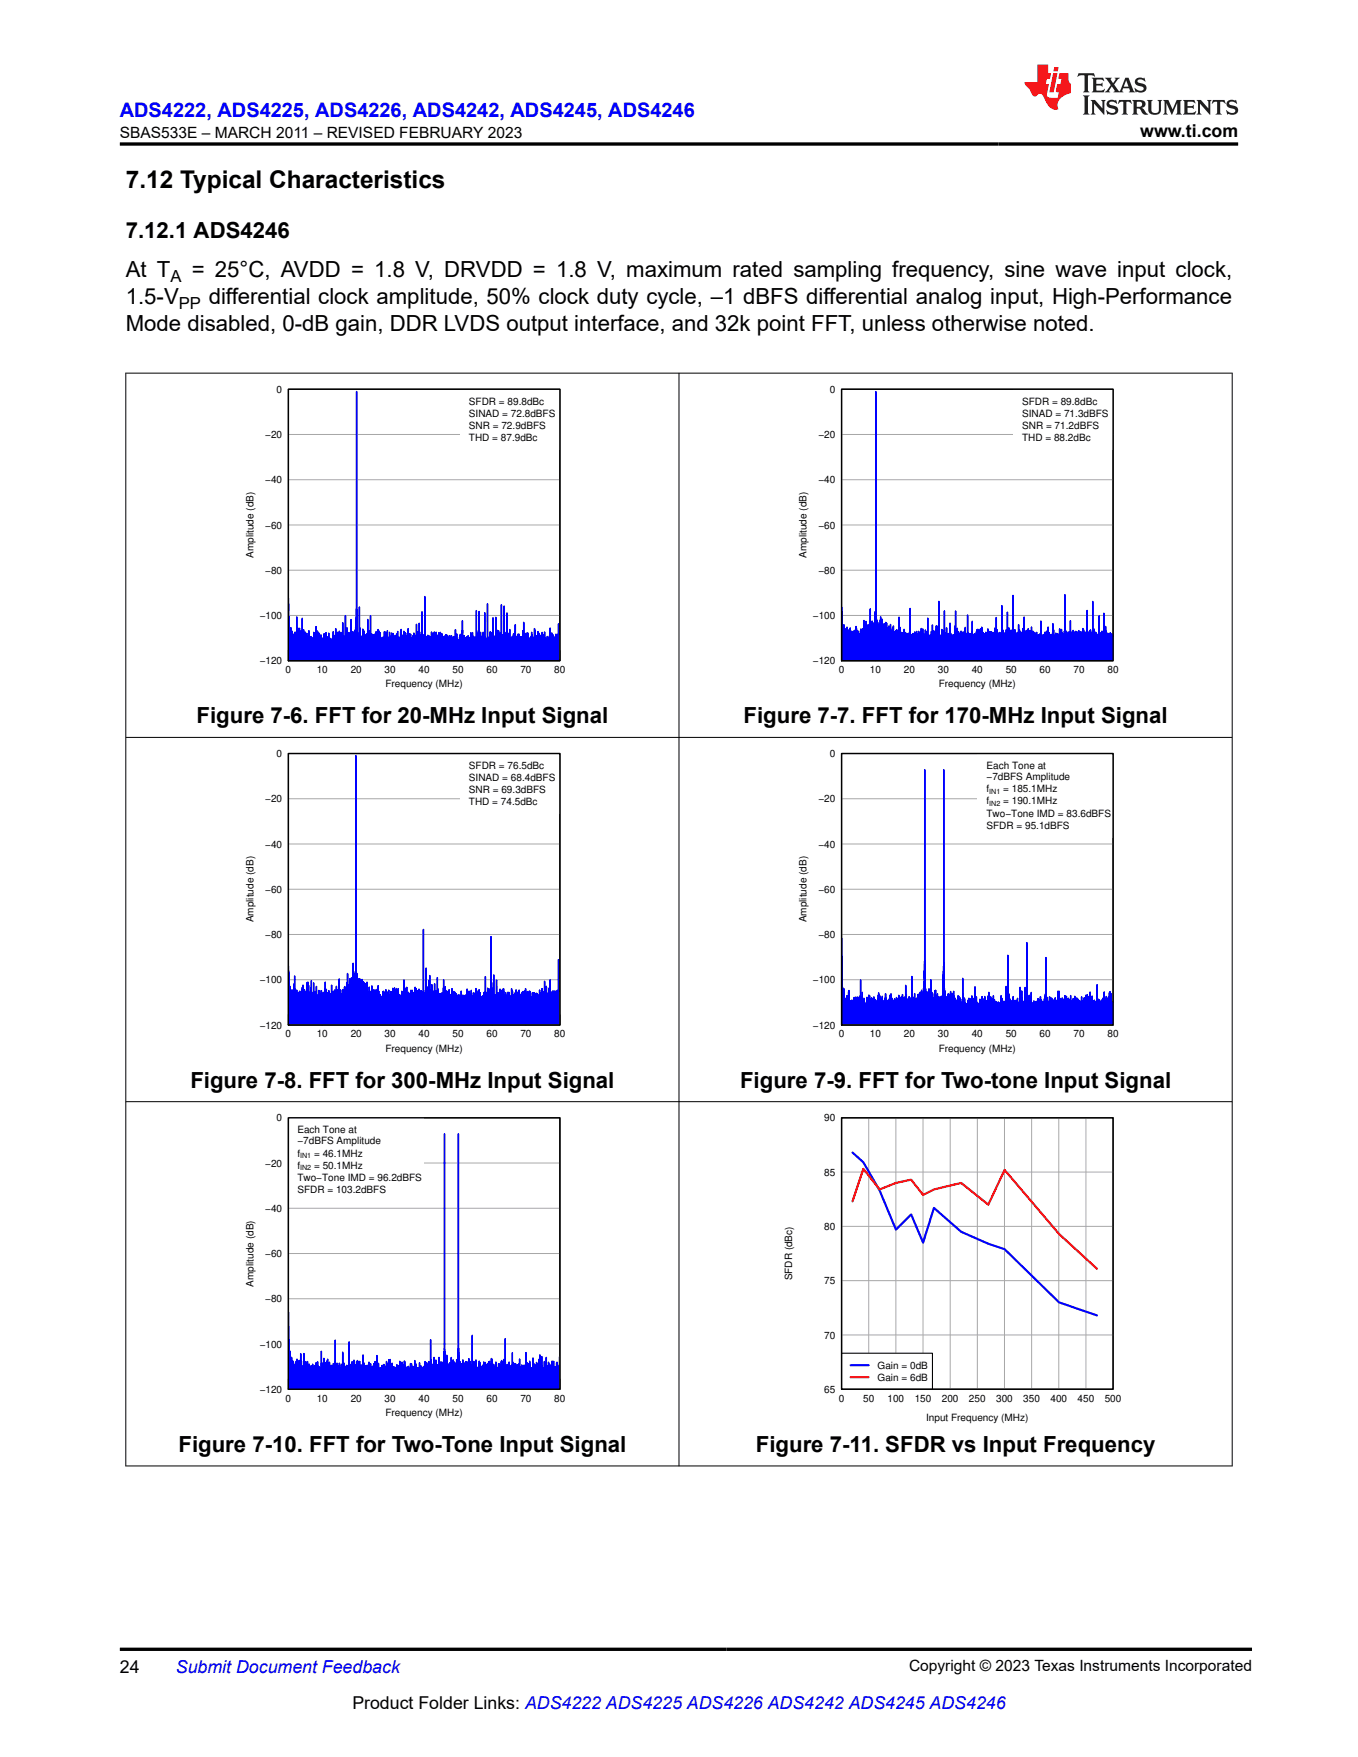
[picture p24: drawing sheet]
<svg xmlns="http://www.w3.org/2000/svg" width="216mm" height="279mm" viewBox="0 0 216 279" stroke-linecap="round" stroke-linejoin="round" font-family="sans-serif">
<defs><g id="words">
<text font-size="3.9" x="20" y="29.9">7.12 Typical Characteristics</text>
<g font-size="3.5">
<text x="20" y="37.8">7.12.1 ADS4246</text>
<text x="20" y="44.1">At T</text>
<text x="30.5" y="44.1">= 25°C, AVDD = 1.8 V, DRVDD = 1.8 V, maximum rated sampling frequency, sine wave input clock,</text>
<text x="20" y="48.4">1.5-V</text>
<text x="20" y="52.6">Mode disabled, 0-dB gain, DDR LVDS output interface, and 32k point FFT, unless otherwise noted.</text>
<text x="33.2" y="48.4">differential clock amplitude, 50% clock duty cycle, –1 dBFS differential analog input, High-Performance</text>
<text x="31.2" y="115">Figure 7-6. FFT for 20-MHz Input Signal</text>
<text x="118.2" y="115">Figure 7-7. FFT for 170-MHz Input Signal</text>
<text x="30.3" y="173">Figure 7-8. FFT for 300-MHz Input Signal</text>
<text x="117.7" y="173">Figure 7-9. FFT for Two-tone Input Signal</text>
<text x="28.4" y="230.9">Figure 7-10. FFT for Two-Tone Input Signal</text>
<text x="120.2" y="230.9">Figure 7-11. SFDR vs Input Frequency</text>
</g>
<text font-size="3.2" fill="#00f" x="19" y="18.7">ADS4222, ADS4225, ADS4226, ADS4242, ADS4245, ADS4246</text>
<g font-size="2.8">
<text x="181.3" y="21.8">www.ti.com</text>
<text x="19" y="266.1">24</text>
<text x="56" y="271.7">Product Folder Links: ADS4222 ADS4225 ADS4226 ADS4242 ADS4245 ADS4246</text>
</g>
<text font-size="2.8" fill="#00f" x="28" y="266.1">Submit Document Feedback</text>
<g font-size="2.6">
<text x="27.1" y="44.8">A</text>
<text x="28.4" y="49.1">PP</text>
</g>
<g font-size="2.5">
<text x="19" y="21.9">SBAS533E – MARCH 2011 – REVISED FEBRUARY 2023</text>
<text x="144.5" y="265.8">Copyright © 2023 Texas Instruments Incorporated</text>
</g>
<g font-size="1.6">
<text x="44" y="62.5">0</text>
<text x="74.5" y="64.4">SFDR = 89.8dBc</text>
<text x="131.9" y="62.5">0</text>
<text x="162.5" y="64.4">SFDR = 89.8dBc</text>
<text x="42.2" y="69.7">−20</text>
<text x="74.5" y="66.3">SINAD = 72.8dBFS</text>
<text x="74.5" y="68.2">SNR = 72.9dBFS</text>
<text x="74.5" y="70.1">THD = 87.9dBc</text>
<text x="130.1" y="69.7">−20</text>
<text x="162.5" y="66.3">SINAD = 71.3dBFS</text>
<text x="162.5" y="68.2">SNR = 71.2dBFS</text>
<text x="162.5" y="70.1">THD = 88.2dBc</text>
<text x="42.2" y="76.9">−40</text>
<text x="130.1" y="76.9">−40</text>
<text x="40.3" y="88.7" transform="rotate(-90 40.3 88.7)">Amplitude (dB)</text>
<text x="42.2" y="84.1">−60</text>
<text x="128.2" y="88.7" transform="rotate(-90 128.2 88.7)">Amplitude (dB)</text>
<text x="130.1" y="84.1">−60</text>
<text x="42.2" y="91.2">−80</text>
<text x="130.1" y="91.2">−80</text>
<text x="41.3" y="98.4">−100</text>
<text x="129.2" y="98.4">−100</text>
<text x="41.3" y="105.6">−120</text>
<text x="45.4" y="107">0</text>
<text x="50.4" y="107">10</text>
<text x="55.8" y="107">20</text>
<text x="61.1" y="107">30</text>
<text x="66.5" y="107">40</text>
<text x="71.9" y="107">50</text>
<text x="77.3" y="107">60</text>
<text x="82.7" y="107">70</text>
<text x="88.1" y="107">80</text>
<text x="129.2" y="105.6">−120</text>
<text x="133.4" y="107">0</text>
<text x="138.3" y="107">10</text>
<text x="143.7" y="107">20</text>
<text x="149.1" y="107">30</text>
<text x="154.5" y="107">40</text>
<text x="159.9" y="107">50</text>
<text x="165.3" y="107">60</text>
<text x="170.7" y="107">70</text>
<text x="176.1" y="107">80</text>
<text x="61.3" y="109.3">Frequency (MHz)</text>
<text x="149.2" y="109.3">Frequency (MHz)</text>
<text x="44" y="120.4">0</text>
<text x="74.5" y="122.3">SFDR = 76.5dBc</text>
<text x="74.5" y="124.2">SINAD = 68.4dBFS</text>
<text x="131.9" y="120.4">0</text>
<text x="156.8" y="122.3">Each Tone at</text>
<text x="156.8" y="124.1">−7dBFS Amplitude</text>
<text x="156.8" y="126">f</text>
<text x="159.5" y="126">= 185.1MHz</text>
<text x="42.2" y="127.6">−20</text>
<text x="74.5" y="126.1">SNR = 69.3dBFS</text>
<text x="74.5" y="128">THD = 74.5dBc</text>
<text x="130.1" y="127.6">−20</text>
<text x="156.8" y="127.9">f</text>
<text x="156.8" y="129.9">Two−Tone IMD = 83.6dBFS</text>
<text x="156.8" y="131.9">SFDR = 95.1dBFS</text>
<text x="159.5" y="127.9">= 190.1MHz</text>
<text x="42.2" y="134.8">−40</text>
<text x="130.1" y="134.8">−40</text>
<text x="42.2" y="142">−60</text>
<text x="130.1" y="142">−60</text>
<text x="40.3" y="146.7" transform="rotate(-90 40.3 146.7)">Amplitude (dB)</text>
<text x="42.2" y="149.2">−80</text>
<text x="128.2" y="146.7" transform="rotate(-90 128.2 146.7)">Amplitude (dB)</text>
<text x="130.1" y="149.2">−80</text>
<text x="41.3" y="156.4">−100</text>
<text x="129.2" y="156.4">−100</text>
<text x="41.3" y="163.6">−120</text>
<text x="45.4" y="165">0</text>
<text x="50.4" y="165">10</text>
<text x="55.8" y="165">20</text>
<text x="61.1" y="165">30</text>
<text x="61.3" y="167.2">Frequency (MHz)</text>
<text x="66.5" y="165">40</text>
<text x="71.9" y="165">50</text>
<text x="77.3" y="165">60</text>
<text x="82.7" y="165">70</text>
<text x="88.1" y="165">80</text>
<text x="129.2" y="163.6">−120</text>
<text x="133.4" y="165">0</text>
<text x="138.3" y="165">10</text>
<text x="143.7" y="165">20</text>
<text x="149.1" y="165">30</text>
<text x="149.2" y="167.2">Frequency (MHz)</text>
<text x="154.5" y="165">40</text>
<text x="159.9" y="165">50</text>
<text x="165.3" y="165">60</text>
<text x="170.7" y="165">70</text>
<text x="176.1" y="165">80</text>
<text x="44" y="178.3">0</text>
<text x="131" y="178.3">90</text>
<text x="42.2" y="185.5">−20</text>
<text x="47.3" y="180.2">Each Tone at</text>
<text x="47.3" y="182">−7dBFS Amplitude</text>
<text x="47.3" y="183.9">f</text>
<text x="47.3" y="185.8">f</text>
<text x="49.9" y="183.9">= 46.1MHz</text>
<text x="49.9" y="185.8">= 50.1MHz</text>
<text x="47.3" y="187.9">Two−Tone IMD = 96.2dBFS</text>
<text x="47.3" y="189.8">SFDR = 103.2dBFS</text>
<text x="131" y="187">85</text>
<text x="42.2" y="192.7">−40</text>
<text x="131" y="195.6">80</text>
<text x="42.2" y="199.9">−60</text>
<text x="125.9" y="203.6" transform="rotate(-90 125.9 203.6)">SFDR (dBc)</text>
<text x="40.3" y="204.6" transform="rotate(-90 40.3 204.6)">Amplitude (dB)</text>
<text x="42.2" y="207.1">−80</text>
<text x="131" y="204.2">75</text>
<text x="41.3" y="214.3">−100</text>
<text x="131" y="212.9">70</text>
<text x="41.3" y="221.5">−120</text>
<text x="131" y="221.5">65</text>
<text x="139.5" y="217.7">Gain = 0dB</text>
<text x="139.5" y="219.6">Gain = 6dB</text>
<text x="45.4" y="222.9">0</text>
<text x="50.4" y="222.9">10</text>
<text x="55.8" y="222.9">20</text>
<text x="61.1" y="222.9">30</text>
<text x="61.3" y="225.2">Frequency (MHz)</text>
<text x="66.5" y="222.9">40</text>
<text x="71.9" y="222.9">50</text>
<text x="77.3" y="222.9">60</text>
<text x="82.7" y="222.9">70</text>
<text x="88.1" y="222.9">80</text>
<text x="133.4" y="222.9">0</text>
<text x="137.2" y="222.9">50</text>
<text x="141.1" y="222.9">100</text>
<text x="145.4" y="222.9">150</text>
<text x="147.2" y="226">Input Frequency (MHz)</text>
<text x="149.7" y="222.9">200</text>
<text x="154.1" y="222.9">250</text>
<text x="158.4" y="222.9">300</text>
<text x="162.7" y="222.9">350</text>
<text x="167" y="222.9">400</text>
<text x="171.3" y="222.9">450</text>
<text x="175.6" y="222.9">500</text>
</g>
<g font-size="1.1">
<text x="157.3" y="126.3">IN1</text>
<text x="157.3" y="128.2">IN2</text>
<text x="47.7" y="184.2">IN1</text>
<text x="47.7" y="186.1">IN2</text>
</g>
</g></defs>
<path d="M45.8 61.9h43.2v43.2h-43.2zM45.8 103.4v1.7M51.2 103.4v1.7M56.6 103.4v1.7M62 103.4v1.7M67.4 103.4v1.7M72.8 103.4v1.7M78.2 103.4v1.7M83.6 103.4v1.7M89 103.4v1.7h-43.2" fill="none" stroke="#000" stroke-width=".17"/>
<path d="M45.8 76.3h43.2M45.8 69.1h43.2M45.8 61.9h43.2M45.8 97.9h43.2M45.8 90.7h43.2M45.8 83.5h43.2M45.8 105.1h43.2" fill="none" stroke="#a8a8a8" stroke-width=".16"/>
<g fill="none" stroke="#00f" stroke-width=".23">
<path d="M45.8 97.2l.1-2.1v10M45.9 99.2v5.9zM45.9 98v7.1zM46.1 99.9v5.2zM47.6 99.9v5.2zM54.5 99v6.1zM54.9 97.9v7.2zM55.8 98.5v6.6zM56.5 99.7v5.4zM57.2 99.8v5.3zM58.9 97.9v7.2zM66.2 99.3v5.8z"/>
<path d="M66.7 99.1l-.1 6zM67.1 97.3v7.8zM67.5 94.9v10.2zM77.1 97.4v7.7zM78.4 98.2v6.9zM80.2 96.4v8.7zM80.6 97.5v7.6zM81.9 99.3v5.8zM83.3 99v6.1zM85 100v5.1zM88.8 99.2v5.9zM45.9 105.1v-5.6l.1 5.6"/>
<path d="M46 105.1v-4.4v4.4M46.1 100v5.1zM46.1 103v2.1zM46.1 105.1v-4v4M46.1 105.1v-3v3M46.1 101.3v3.8zM46.2 105.1v-4.8v4.8M46.2 103.1v2zM46.2 105.1v-1.7v1.7M46.2 105.1v-2v2M46.2 105.1v-5.3l.1 5.3M46.3 101.8v3.3z"/>
<path d="M46.3 105.1v-4.1v4.1M46.3 102.5v2.6zM46.3 102v3.1zM46.4 102.2v2.9zM46.4 100.7v4.4zM46.4 105.1v-3.8v3.8M46.4 102.6v2.5zM46.4 103.3v1.8zM46.4 105.1v-4.7l.1 4.7M46.5 102v3.1zM46.5 101.7v3.4zM46.5 105.1v-2.5v2.5"/>
<path d="M46.5 102.4v2.7zM46.5 105.1v-4.3l.1 4.3M46.6 102.2v2.9zM46.6 105.1v-4.2v4.2M46.6 101.3v3.8zM46.6 105.1v-3.7v3.7M46.7 102v3.1zM46.7 105.1v-3.3v3.3M46.7 101v4.1zM46.7 102.2v2.9zM46.7 105.1v-4.1l.1 4.1M46.8 101.8v3.3z"/>
<path d="M46.8 101.6v3.5zM46.8 105.1v-.8v.8M46.8 101.1v4zM46.8 101.9v3.2zM46.8 105.1v-3.7v3.7M46.9 102.2v2.9zM46.9 100.7v4.4zM46.9 105.1v-3.4v3.4M46.9 105.1v-1.7v1.7M46.9 105.1v-3.1v3.1M46.9 102.1v3zM46.9 105.1v-.8v.8"/>
<path d="M46.9 100.5v4.6zM46.9 102.9v2.2zM47 101.6l-.1 3.5zM47 102.1v3zM47 101.6v3.5zM47 105.1v-3.7v3.7M47 102.2v2.9zM47 103.7v1.4zM47 105.1v-4v4M47.1 101.5v3.6zM47.1 105.1v-3.5v3.5M47.1 100.9v4.2z"/>
<path d="M47.1 105.1v-4.6v4.6M47.1 101.9v3.2zM47.2 105.1v-2.8v2.8M47.2 105.1v-.5v.5M47.2 105.1v-7v7M47.2 101.2v3.9zM47.2 105.1v-2.1v2.1M47.2 103.1v2zM47.2 105.1l.1-4.8v4.8M47.3 101.9v3.2zM47.3 105.1v-1.5v1.5M47.3 105.1v-3v3"/>
<path d="M47.3 105.1h.1M47.3 102.1v3zM47.3 105.1v-1v1M47.4 105.1v-3.3v3.3M47.4 101.5v3.6zM47.4 105.1v-.3v.3M47.4 105.1v-2.5v2.5M47.4 105.1v-5.2v5.2M47.4 101.2v3.9zM47.4 105.1v-3v3M47.4 105.1v-1.3v1.3M47.4 102.5v2.6z"/>
<path d="M47.5 105.1v-2.8v2.8M47.5 104.5v.6zM47.5 101.1v4zM47.5 101.3v3.8zM47.5 102.8v2.3zM47.5 105.1v-3.6v3.6M47.5 102.3v2.8zM47.6 105.1v-3.6v3.6M47.6 100.3v4.8zM47.6 105.1v-1v1M47.6 102.4v2.7zM47.6 105.1v-3.4v3.4"/>
<path d="M47.6 101.8v3.3zM47.6 105.1v-3.9v3.9M47.7 102.1l-.1 3zM47.7 105.1v-2.4v2.4M47.7 105.1v-3.9v3.9M47.7 105.1v-1.1v1.1M47.7 101v4.1zM47.7 105.1v-3v3M47.7 101.8v3.3zM47.7 102.5v2.6zM47.8 105.1v-4.2v4.2M47.8 102.1v3z"/>
<path d="M47.8 101.5v3.6zM47.8 105.1v-.7v.7M47.8 105.1v-4.8v4.8M47.9 101.9v3.2zM47.9 101.2v3.9zM47.9 105.1v-4.2v4.2M47.9 105.1v-2.2v2.2M47.9 102.5v2.6zM47.9 105.1v-2.9l.1 2.9M48 102v3.1zM48 102.3v2.8zM48 105.1v-2.6v2.6"/>
<path d="M48 101.6v3.5zM48 105.1v-2.9v2.9M48 105.1v-1.2v1.2M48 105.1l.1-6.8v6.8M48.1 101.3v3.8zM48.1 103.4v1.7zM48.1 105.1v-3.5v3.5M48.1 105.1v-3v3M48.1 101.9v3.2zM48.1 103.6v1.5zM48.1 101.7v3.4zM48.1 102.8v2.3z"/>
<path d="M48.2 105.1v-2.6v2.6M48.2 102.1v3zM48.2 105.1v-1.6v1.6M48.2 105.1v-4.3v4.3M48.2 105.1v-2.3v2.3M48.2 105.1l.1-3.4v3.4M48.3 105.1v-1.8v1.8M48.3 105.1v-5v5M48.3 103.7v1.4zM48.3 105.1v-1.9v1.9M48.3 105.1v-2.7v2.7M48.3 102.2v2.9z"/>
<path d="M48.3 101.8v3.3zM48.3 105.1l.1-1.1v1.1M48.4 101.4v3.7zM48.4 105.1v-.4v.4M48.4 102.1v3zM48.4 105.1v-3.8v3.8M48.4 105.1v-2.3l.1 2.3M48.5 101.8v3.3zM48.5 101.3v3.8zM48.5 102.1v3zM48.5 100.5v4.6zM48.5 101.5v3.6z"/>
<path d="M48.5 102.6v2.5zM48.5 101.9v3.2zM48.5 105.1l.1-2v2M48.6 104.6v.5zM48.6 103v2.1zM48.6 105.1v-2.8v2.8M48.6 104.3v.8zM48.7 102.3v2.8zM48.7 105.1v-2.8v2.8M48.7 101.7v3.4zM48.7 105.1v-2.2v2.2M48.7 101.8v3.3z"/>
<path d="M48.7 102v3.1zM48.7 105.1l.1-2.8v2.8M48.8 105.1v-3.1v3.1M48.8 100.7v4.4zM48.8 105.1v-2.3v2.3M48.8 105.1v-.9v.9M48.8 101.2v3.9zM48.9 102l-.1 3.1zM48.9 105.1v-3.8v3.8M48.9 102.3v2.8zM48.9 105.1v-1.8v1.8M48.9 103.5v1.6z"/>
<path d="M48.9 102.9v2.2zM48.9 101.5v3.6zM48.9 105.1v-2.5l.1 2.5M49 102.2v2.9zM49 101.7v3.4zM49 105.1v-1.7v1.7M49 102.1v3zM49 105.1v-3.6v3.6M49 101.5v3.6zM49.1 105.1v-3.2v3.2M49.1 105.1v-.3v.3M49.1 100.3v4.8z"/>
<path d="M49.1 101.9v3.2zM49.1 105.1v-1.6v1.6M49.1 105.1v-1.7v1.7M49.1 101.3v3.8zM49.1 102.9v2.2zM49.1 102.6v2.5zM49.1 105.1l.1-4.7v4.7M49.2 102.1v3zM49.2 105.1v-2v2M49.2 105.1v-.8v.8M49.2 101.6v3.5zM49.3 105.1v-1.3v1.3"/>
<path d="M49.3 102.1v3zM49.3 101.4v3.7zM49.3 105.1v-2.3v2.3M49.3 105.1v-3.3v3.3M49.3 105.1v-1.9v1.9M49.3 105.1v-.2v.2M49.3 102v3.1zM49.3 105.1v-2.2v2.2M49.4 102.2l-.1 2.9zM49.4 105.1v-2.8v2.8M49.4 102.7v2.4zM49.4 105.1v-3.7v3.7"/>
<path d="M49.4 101.2v3.9zM49.4 103.1v2zM49.5 105.1v-3.6v3.6M49.5 105.1v-2.7v2.7M49.5 105.1v-2v2M49.5 101.9v3.2zM49.5 102.6v2.5zM49.5 103v2.1zM49.6 101.7v3.4zM49.6 103v2.1zM49.6 105.1v-2.7v2.7M49.6 103.8v1.3z"/>
<path d="M49.6 102.6v2.5zM49.6 103.1v2zM49.7 105.1v-1v1M49.7 105.1v-2v2M49.7 102.9v2.2zM49.7 103.1v2zM49.7 102.2v2.9zM49.7 105.1v-2.1v2.1M49.7 102.3v2.8zM49.7 105.1v-1.5v1.5M49.8 104.1v1zM49.8 103.8v1.3z"/>
<path d="M49.8 105.1v-3.7v3.7M49.8 101.6v3.5zM49.8 102.1v3zM49.8 102.2v2.9zM49.9 105.1v-2.7v2.7M49.9 105.1v-2.5v2.5M49.9 100.6v4.5zM49.9 105.1v-.4v.4M49.9 102v3.1zM49.9 100.7v4.4zM50 102.9l-.1 2.2zM50 105.1v-3.4v3.4"/>
<path d="M50 105.1v-2.8v2.8M50 105.1v-2.5v2.5M50 103.7v1.4zM50 105.1v-3.2v3.2M50 105.1v-2.2v2.2M50 101.9v3.2zM50 102.1v3zM50 105.1l.1-3.3v3.3M50.1 103.1v2zM50.1 105.1v-4.4v4.4M50.1 101.2v3.9zM50.1 101.9v3.2z"/>
<path d="M50.1 105.1l.1-2.8v2.8M50.2 102.2v2.9zM50.2 105.1v-3.8v3.8M50.2 102.9v2.2zM50.2 105.1v-.2v.2M50.2 105.1v-4v4M50.3 105.1v-1.5v1.5M50.3 105.1v-5.5v5.5M50.3 105.1h.1M50.3 104.6v.5zM50.3 105.1v-1.9v1.9M50.3 105.1v-2.7v2.7"/>
<path d="M50.3 105.1v-2v2M50.3 105.1v-2.8v2.8M50.3 103.3v1.8zM50.3 105.1v-2.1v2.1M50.3 101.2v3.9zM50.4 102.4l-.1 2.7zM50.4 105.1v-2.6v2.6M50.4 105.1v-1.2v1.2M50.4 105.1v-.3v.3M50.4 105.1v-4.8v4.8M50.4 101.8v3.3zM50.4 103.9v1.2z"/>
<path d="M50.4 102.4v2.7zM50.4 105.1v-3.7v3.7M50.4 105.1v-3.4l.1 3.4M50.5 105.1v-2.7v2.7M50.5 105.1v-2.2v2.2M50.5 105.1v-.2v.2M50.5 104.5v.6zM50.5 105.1v-4.7v4.7M50.5 104.6v.5zM50.6 102.5v2.6zM50.6 102.6v2.5zM50.6 105.1v-.9v.9"/>
<path d="M50.6 101.7v3.4zM50.6 105.1v-2.6v2.6M50.6 105.1v-2.1v2.1M50.6 105.1v-3.3l.1 3.3M50.7 101.8v3.3zM50.7 102.1v3zM50.7 105.1v-3.1v3.1M50.7 105.1v-.4v.4M50.7 105.1v-4.4v4.4M50.7 101.7v3.4zM50.7 105.1v-1v1M50.7 105.1v-1.1v1.1"/>
<path d="M50.8 105.1v-.8v.8M50.8 102v3.1zM50.8 105.1v-2.6v2.6M50.8 100.8v4.3zM50.8 102.3v2.8zM50.8 105.1l.1-3.3v3.3M50.9 101.3v3.8zM50.9 102.6v2.5zM50.9 105.1v-2.8v2.8M50.9 105.1v-1.6v1.6M51 102.7v2.4zM51 105.1v-1.5v1.5"/>
<path d="M51 101.8v3.3zM51 105.1v-2.6v2.6M51 105.1v-.9v.9M51 105.1v-2.4v2.4M51 103.7v1.4zM51 105.1v-3.3l.1 3.3M51.1 101v4.1zM51.1 101.7v3.4zM51.1 105.1v-3.5v3.5M51.1 102.4v2.7zM51.1 101.8v3.3zM51.1 102.6v2.5z"/>
<path d="M51.1 102.2v2.9zM51.2 105.1v-3.4v3.4M51.2 101.5v3.6zM51.2 105.1v-1.1v1.1M51.2 105.1v-2.9v2.9M51.2 105.1v-.9v.9M51.2 103.4v1.7zM51.2 105.1l.1-2.4v2.4M51.3 101.6v3.5zM51.3 103v2.1zM51.3 102.4v2.7zM51.3 105.1v-1.2v1.2"/>
<path d="M51.3 103.1v2zM51.3 101.5v3.6zM51.3 103.6v1.5zM51.4 102.4l-.1 2.7zM51.4 105.1v-2.8v2.8M51.4 105.1v-2.6v2.6M51.4 102.7v2.4zM51.4 102v3.1zM51.4 105.1v-2.4v2.4M51.4 101.5v3.6zM51.4 105.1v-1.4v1.4M51.4 105.1l.1-2v2"/>
<path d="M51.5 103.1v2zM51.5 103v2.1zM51.5 105.1v-3.8v3.8M51.5 105.1v-.8v.8M51.5 105.1v-.2v.2M51.5 101.5v3.6zM51.5 105.1v-3.9v3.9M51.6 100.8l-.1 4.3zM51.6 105.1v-1v1M51.6 102.5v2.6zM51.6 100.8v4.3zM51.6 105.1v-4v4"/>
<path d="M51.6 103.2v1.9zM51.6 105.1v-4.3l.1 4.3M51.7 105.1v-.3v.3M51.7 101.9v3.2zM51.7 105.1v-1.4v1.4M51.7 105.1v-4.3v4.3M51.7 102.2v2.9zM51.7 102.6v2.5zM51.8 102.2l-.1 2.9zM51.8 105.1v-2.2v2.2M51.8 105.1v-2.4v2.4M51.8 102.7v2.4z"/>
<path d="M51.8 103v2.1zM51.8 105.1v-1.8v1.8M51.8 100.6v4.5zM51.8 103.5v1.6zM51.9 102.1v3zM51.9 102.2v2.9zM51.9 105.1v-2.7v2.7M51.9 105.1v-2.4v2.4M51.9 102.7v2.4zM51.9 105.1v-2.9v2.9M51.9 105.1v-2.2v2.2M51.9 105.1v-3.7l.1 3.7"/>
<path d="M52 102.7v2.4zM52 105.1v-1.9v1.9M52 105.1v-3.2v3.2M52 104.1v1zM52 105.1v-2.8v2.8M52 103.1v2zM52 105.1v-3.8v3.8M52.1 102v3.1zM52.1 101.7v3.4zM52.1 105.1v-.8v.8M52.1 105.1v-3.3v3.3M52.1 103.8v1.3z"/>
<path d="M52.2 101.4l-.1 3.7zM52.2 104v1.1zM52.2 102.3v2.8zM52.2 102.8v2.3zM52.2 105.1v-3.3v3.3M52.2 102.9v2.2zM52.2 101.9v3.2zM52.2 103v2.1zM52.3 101.7v3.4zM52.3 105.1v-4.4v4.4M52.3 102.7v2.4zM52.3 105.1v-2.7v2.7"/>
<path d="M52.3 105.1v-1.7v1.7M52.3 105.1v-3.7v3.7M52.3 103.9v1.2zM52.3 103.6v1.5zM52.4 103.3v1.8zM52.4 103.6v1.5zM52.4 102.5v2.6zM52.4 104.4v.7zM52.4 102v3.1zM52.4 105.1v-2.5v2.5M52.4 101.8v3.3zM52.4 102.8v2.3z"/>
<path d="M52.4 105.1v-3.6v3.6M52.4 105.1v-3v3M52.5 102.4v2.7zM52.5 102.7v2.4zM52.5 105.1v-3.1v3.1M52.5 105.1v-2.3v2.3M52.5 102v3.1zM52.5 105.1v-3.5v3.5M52.6 105.1v-2.6v2.6M52.6 105.1v-1.7v1.7M52.6 105.1v-2.5v2.5M52.6 101.7v3.4z"/>
<path d="M52.6 103.3v1.8zM52.6 105.1l.1-.1v.1M52.7 105.1v-2.4v2.4M52.7 103.3v1.8zM52.7 105.1v-1.9v1.9M52.7 105.1v-3v3M52.7 102.4v2.7zM52.7 105.1v-3.2v3.2M52.7 102.3v2.8zM52.8 102v3.1zM52.8 105.1v-1.5v1.5M52.8 105.1v-2.6v2.6"/>
<path d="M52.8 105.1v-2.8v2.8M52.8 104.1v1zM52.8 105.1v-3.6v3.6M52.9 101.9v3.2zM52.9 105.1v-.4v.4M52.9 105.1v-3.2v3.2M52.9 102.2v2.9zM52.9 105.1v-3.8v3.8M52.9 102.4v2.7zM52.9 101.8v3.3zM53 105.1v-2.5v2.5M53 103.4v1.7z"/>
<path d="M53 100.5v4.6zM53 101.2v3.9zM53 105.1v-3.9v3.9M53 101.6v3.5zM53 105.1v-.8v.8M53 102.8v2.3zM53 105.1v-2.7v2.7M53 105.1v-.5v.5M53.1 105.1v-.7v.7M53.1 103.4v1.7zM53.1 105.1v-3.3v3.3M53.1 105.1v-3.2v3.2"/>
<path d="M53.1 102v3.1zM53.1 103.6v1.5zM53.1 105.1v-2.3v2.3M53.1 105.1v-2.1v2.1M53.1 101.6v3.5zM53.1 105.1v-4v4M53.2 102.6v2.5zM53.2 105.1v-2.6v2.6M53.2 105.1v-.2v.2M53.2 101.1v4zM53.2 102.2v2.9zM53.2 103.6v1.5z"/>
<path d="M53.2 103.5v1.6zM53.2 105.1v-.5v.5M53.2 105.1v-3.7l.1 3.7M53.3 105.1v-3v3M53.3 105.1v-.8v.8M53.3 105.1v-2.4v2.4M53.3 102.1v3zM53.3 105.1v-3.3v3.3M53.3 101.4v3.7zM53.3 105.1v-3.4v3.4M53.3 103.1v2zM53.4 102l-.1 3.1z"/>
<path d="M53.4 100.5v4.6zM53.4 105.1v-5.1v5.1M53.4 102.6v2.5zM53.4 102.5v2.6zM53.4 105.1v-3.4v3.4M53.4 105.1v-1.2v1.2M53.4 101.6v3.5zM53.4 105.1v-2.8v2.8M53.5 103l-.1 2.1zM53.5 105.1v-1.9v1.9M53.5 105.1v-2.3v2.3M53.5 105.1v-2.7v2.7"/>
<path d="M53.5 102.5v2.6zM53.5 102.3v2.8zM53.5 105.1v-3.2v3.2M53.5 101.5v3.6zM53.6 101.9l-.1 3.2zM53.6 105.1v-4.2v4.2M53.6 105.1v-3.4v3.4M53.6 102.6v2.5zM53.6 102.4v2.7zM53.6 105.1v-.9v.9M53.6 102v3.1zM53.7 101.8l-.1 3.3z"/>
<path d="M53.7 105.1v-2.7v2.7M53.7 105.1v-1.1v1.1M53.7 105.1v-2.3v2.3M53.7 100.5v4.6zM53.7 105.1v-1.7v1.7M53.7 102.2v2.9zM53.7 105.1v-2.2v2.2M53.8 101.4l-.1 3.7zM53.8 105.1v-1.2v1.2M53.8 102.8v2.3zM53.8 105.1v-2.6v2.6M53.8 101.8v3.3z"/>
<path d="M53.8 105.1v-1.6v1.6M53.8 105.1l.1-3.3v3.3M53.9 105.1v-.7v.7M53.9 105.1v-3.2v3.2M53.9 105.1v-1.5v1.5M53.9 103.1v2zM53.9 105.1v-2.8v2.8M53.9 105.1v-.2v.2M53.9 100.9v4.2zM54 105.1v-4.7v4.7M54 102v3.1zM54 102.6v2.5z"/>
<path d="M54 101.9v3.2zM54 105.1v-1v1M54 105.1v-4.4v4.4M54.1 102.4l-.1 2.7zM54.1 105.1v-.3v.3M54.1 105.1v-2.4v2.4M54.1 102.1v3zM54.1 105.1v-1.2v1.2M54.1 105.1v-3.7v3.7M54.1 101.6v3.5zM54.1 105.1l.1-2.6v2.6M54.2 105.1v-1.3v1.3"/>
<path d="M54.2 101.5v3.6zM54.2 105.1v-2.2v2.2M54.2 103.6v1.5zM54.2 105.1v-.5v.5M54.2 101.9v3.2zM54.2 105.1v-2.3v2.3M54.2 105.1v-4v4M54.3 100.6l-.1 4.5zM54.3 105.1v-3.5v3.5M54.3 102.4v2.7zM54.3 102.3v2.8zM54.3 105.1v-1.3v1.3"/>
<path d="M54.3 102.7v2.4zM54.3 105.1v-2.6v2.6M54.3 105.1v-1.4v1.4M54.3 105.1l.1-3.9v3.9M54.4 105.1v-.1v.1M54.4 102.8v2.3zM54.4 105.1v-.8v.8M54.4 105.1v-1.9v1.9M54.4 103.1v2zM54.4 103.9v1.2zM54.5 102.4v2.7zM54.5 105.1v-1.7v1.7"/>
<path d="M54.5 105.1v-3.6v3.6M54.5 101.8v3.3zM54.6 103.3l-.1 1.8zM54.6 101v4.1zM54.6 103.5v1.6zM54.6 105.1v-2v2M54.6 105.1v-2.2v2.2M54.6 105.1v-3.3v3.3M54.6 102v3.1zM54.6 105.1v-2.8v2.8M54.6 102.9v2.2zM54.7 103.5v1.6z"/>
<path d="M54.7 105.1v-2.6v2.6M54.7 101.9v3.2zM54.7 101.2v3.9zM54.7 105.1v-2.4v2.4M54.7 105.1v-1v1M54.7 103.6v1.5zM54.7 105.1l.1-3.3v3.3M54.8 102v3.1zM54.8 101.9v3.2zM54.8 101.7v3.4zM54.9 102.1l-.1 3zM54.9 105.1v-3.9v3.9"/>
<path d="M54.9 103.2v1.9zM54.9 105.1v-3v3M54.9 105.1v-3.5v3.5M54.9 105.1l.1-4.1v4.1M55 101.7v3.4zM55 102v3.1zM55 105.1v-4.6v4.6M55 103.6v1.5zM55.1 103.1v2zM55.1 105.1v-3.1v3.1M55.1 105.1v-3.2v3.2M55.1 105.1v-1.9v1.9"/>
<path d="M55.1 105.1v-2.7v2.7M55.1 105.1v-3.5v3.5M55.1 105.1v-5.3l.1 5.3M55.2 101.8v3.3zM55.2 105.1v-2.4v2.4M55.2 100.3v4.8zM55.2 105.1v-4.1v4.1M55.3 105.1v-2.8v2.8M55.3 105.1v-2.9v2.9M55.3 101.7v3.4zM55.3 102.5v2.6zM55.3 105.1v-2.1v2.1"/>
<path d="M55.3 102.4v2.7zM55.3 105.1v-.3v.3M55.3 105.1v-1.4v1.4M55.4 105.1v-2.7v2.7M55.4 101.4v3.7zM55.4 104.1v1zM55.4 102.4v2.7zM55.4 105.1v-3v3M55.4 102.2v2.9zM55.5 101.6l-.1 3.5zM55.5 105.1v-2.3v2.3M55.5 100.6v4.5z"/>
<path d="M55.5 102.1v3zM55.5 105.1v-1.5v1.5M55.5 101.6v3.5zM55.5 105.1v-3.4v3.4M55.5 105.1l.1-3.5v3.5M55.6 101.9v3.2zM55.6 105.1v-2.2v2.2M55.6 102.1v3zM55.6 105.1v-3.6v3.6M55.6 101.2v3.9zM55.6 102.2v2.9zM55.6 100.9v4.2z"/>
<path d="M55.6 105.1v-3v3M55.7 102.8l-.1 2.3zM55.7 105.1v-1.4v1.4M55.7 105.1v-.2v.2M55.7 105.1v-.3v.3M55.7 102.1v3zM55.7 105.1v-1.1v1.1M55.7 105.1v-.1v.1M55.7 104v1.1zM55.7 102.8v2.3zM55.7 100.8v4.3zM55.8 103.1l-.1 2z"/>
<path d="M55.8 102.1v3zM55.8 101.6v3.5zM55.8 101.8v3.3zM55.8 101.9v3.2zM55.8 105.1v-1.5v1.5M55.8 105.1v-1.3v1.3M55.8 100.7v4.4zM55.8 105.1v-3.6v3.6M55.8 105.1v-.9v.9M55.9 105.1v-2.7v2.7M55.9 105.1v-2.8v2.8M55.9 101.9v3.2z"/>
<path d="M55.9 103.2v1.9zM55.9 102v3.1zM55.9 101.5v3.6zM55.9 105.1v-4.3l.1 4.3M56 102.1v3zM56 105.1v-2.8v2.8M56 102.4v2.7zM56 105.1v-2.2v2.2M56 102.5v2.6zM56.1 100.4l-.1 4.7zM56.1 105.1v-3.8v3.8M56.1 104.5v.6z"/>
<path d="M56.1 105.1v-.8v.8M56.1 101.7v3.4zM56.1 105.1v-3.6l.1 3.6M56.2 103.4v1.7zM56.2 105.1v-3.4v3.4M56.2 102.2v2.9zM56.2 101.7v3.4zM56.2 105.1v-3.1v3.1M56.3 100.5l-.1 4.6zM56.3 105.1v-3.7v3.7M56.3 105.1v-3.2v3.2M56.3 105.1v-2.5v2.5"/>
<path d="M56.3 101.5v3.6zM56.3 105.1v-.4v.4M56.3 105.1v-2v2M56.4 102.1l-.1 3zM56.4 101.2v3.9zM56.4 105.1v-3.3v3.3M56.4 102.7v2.4zM56.4 105.1v-1.1v1.1M56.4 101.6v3.5zM56.4 100.8v4.3zM56.4 105.1l.1-4.9v4.9M56.5 102.4v2.7z"/>
<path d="M56.5 101.4v3.7zM56.5 105.1v-4v4M56.6 105.1l.1-8.3v3.4v-37.9v41.2v-4.7v6.3l.1-5.6v5.6v-4.7l.1 4.7M56.9 105.1v-1.1v1.1M56.9 105.1v-2.3v2.3M56.9 105.1v-2.5v2.5M56.9 102.8v2.3zM56.9 103.6v1.5zM56.9 103.5v1.6zM56.9 105.1v-3.1v3.1M57 101.7v3.4zM57 101.5v3.6z"/>
<path d="M57 103.3v1.8zM57 105.1v-3.6v3.6M57 102.3v2.8zM57.1 105.1v-1.1v1.1M57.1 102.1v3zM57.1 105.1v-2.8v2.8M57.1 105.1v-.8v.8M57.1 105.1v-2.9v2.9M57.1 101.2v3.9zM57.1 105.1v-8.6v8.6M57.2 101.5l-.1 3.6zM57.2 105.1v-4.6v4.6"/>
<path d="M57.2 101.8v3.3zM57.2 105.1v-.3v.3M57.2 103.7v1.4zM57.2 105.1v-4.1v4.1M57.2 102.3v2.8zM57.3 105.1v-1.1v1.1M57.3 101.7v3.4zM57.3 101.9v3.2zM57.3 105.1v-1.3v1.3M57.3 101.4v3.7zM57.3 103.5v1.6zM57.3 105.1v-3.8v3.8"/>
<path d="M57.3 101.8v3.3zM57.4 105.1v-3.6v3.6M57.4 105.1v-2v2M57.4 105.1v-2.4v2.4M57.4 102.5v2.6zM57.4 105.1v-4v4M57.4 101.8v3.3zM57.4 101.7v3.4zM57.4 103v2.1zM57.4 102.9v2.2zM57.5 105.1v-2.1v2.1M57.5 103.7v1.4z"/>
<path d="M57.5 101.9v3.2zM57.5 105.1v-3.6v3.6M57.5 101.7v3.4zM57.5 102.5v2.6zM57.5 105.1v-3.4v3.4M57.5 105.1v-.4v.4M57.6 101.4v3.7zM57.6 104.7v.4zM57.6 105.1v-2.7v2.7M57.6 101.9v3.2zM57.6 105.1v-1.4v1.4M57.6 105.1v-3.8v3.8"/>
<path d="M57.6 102.1v3zM57.6 105.1l.1-2.8v2.8M57.7 102.9v2.2zM57.7 101.5v3.6zM57.7 105.1v-5.1v5.1M57.7 105.1v-2.1v2.1M57.7 105.1v-3.3l.1 3.3M57.8 105.1v-3.1v3.1M57.8 104.2v.9zM57.8 101.7v3.4zM57.8 105.1v-.4v.4M57.8 105.1v-3.2v3.2"/>
<path d="M57.8 102.3v2.8zM57.8 102.5v2.6zM57.8 105.1l.1-4v4M57.9 103.2v1.9zM57.9 105.1v-2v2M57.9 105.1v-4.7v4.7M57.9 105.1v-1.7v1.7M57.9 101.8v3.3zM57.9 105.1v-3.6v3.6M57.9 105.1v-.7v.7M58 100.9v4.2zM58 105.1v-.9v.9"/>
<path d="M58 102.1v3zM58 105.1v-2.7v2.7M58 105.1v-2.3v2.3M58 105.1v-4.1v4.1M58 105.1h.1M58 102.6v2.5zM58 105.1v-2.9l.1 2.9M58.1 102.4v2.7zM58.1 105.1v-2.6v2.6M58.1 101.9v3.2zM58.1 102.6v2.5zM58.1 101.3v3.8z"/>
<path d="M58.1 103v2.1zM58.1 105.1v-1.1v1.1M58.2 105.1v-3.3v3.3M58.2 105.1v-3.5v3.5M58.2 105.1v-1.7v1.7M58.2 102.4v2.7zM58.2 105.1v-2v2M58.2 100.9v4.2zM58.2 101.9v3.2zM58.2 101.8v3.3zM58.2 105.1l.1-2.7v2.7M58.3 103.1v2z"/>
<path d="M58.3 105.1v-2.4v2.4M58.3 105.1v-3.3v3.3M58.3 102.3v2.8zM58.3 101.2v3.9zM58.3 105.1v-.6v.6M58.3 102.6v2.5zM58.3 101.7v3.4zM58.3 105.1l.1-3.8v3.8M58.4 100.8v4.3zM58.4 105.1v-2.6v2.6M58.4 101.7v3.4zM58.4 102.6v2.5z"/>
<path d="M58.4 105.1v-1.4v1.4M58.4 101.4v3.7zM58.4 105.1l.1-6.6v6.6M58.5 101.4v3.7zM58.5 102.4v2.7zM58.5 105.1v-2.9v2.9M58.5 101.6v3.5zM58.6 102.2l-.1 2.9zM58.6 105.1v-3.1v3.1M58.6 105.1v-2.4v2.4M58.6 105.1v-.1v.1M58.6 105.1v-1.5v1.5"/>
<path d="M58.6 105.1v-1v1M58.6 105.1v-3.6v3.6M58.6 103.1v2zM58.6 105.1v-4.2l.1 4.2M58.7 102v3.1zM58.7 101.6v3.5zM58.7 105.1v-4.8v4.8M58.7 104.3v.8zM58.7 105.1v-.9v.9M58.7 105.1v-1.3v1.3M58.7 103.4v1.7zM58.7 105.1v-2v2"/>
<path d="M58.8 105.1v-2.6v2.6M58.8 105.1v-3.5v3.5M58.8 103.1v2zM58.8 105.1v-3.1v3.1M58.8 103.3v1.8zM58.8 105.1v-2.9v2.9M58.8 105.1v-3l.1 3M58.9 101.8v3.3zM58.9 102.1v3zM58.9 102v3.1zM58.9 103.1v2zM58.9 102.9v2.2z"/>
<path d="M59 105.1v-2.1v2.1M59 101.8v3.3zM59 102.6v2.5zM59 105.1v-2.8v2.8M59 103.6v1.5zM59 102.1v3zM59 102.9v2.2zM59.1 102.4l-.1 2.7zM59.1 105.1v-2.8v2.8M59.1 100.8v4.3zM59.1 103.3v1.8zM59.1 105.1v-2.1v2.1"/>
<path d="M59.1 105.1v-2v2M59.1 102.4v2.7zM59.1 105.1v-1.2v1.2M59.1 105.1v-3.1v3.1M59.1 102v3.1zM59.2 102.8v2.3zM59.2 105.1v-.8v.8M59.2 100.9v4.2zM59.2 105.1v-1.7v1.7M59.2 104.7v.4zM59.2 105.1v-3v3M59.2 104.1v1z"/>
<path d="M59.2 101.9v3.2zM59.2 105.1l.1-3.5v3.5M59.3 102.9v2.2zM59.3 105.1v-4.1v4.1M59.3 103.1v2zM59.3 103.3v1.8zM59.3 100.9v4.2zM59.3 105.1v-2.1v2.1M59.4 101l-.1 4.1zM59.4 101.4v3.7zM59.4 105.1v-2.1v2.1M59.4 102.4v2.7z"/>
<path d="M59.4 105.1v-1.4v1.4M59.4 105.1v-2.5v2.5M59.4 105.1v-4.2v4.2M59.5 105.1v-.8v.8M59.5 105.1v-1.3v1.3M59.5 103.1v2zM59.5 105.1v-2.5v2.5M59.5 102.3v2.8zM59.5 102.1v3zM59.5 105.1l.1-3v3M59.6 101v4.1zM59.6 102v3.1z"/>
<path d="M59.6 105.1v-.6v.6M59.6 105.1v-4v4M59.6 100.9v4.2zM59.6 105.1v-2.2v2.2M59.7 101l-.1 4.1zM59.7 103.1v2zM59.7 102.2v2.9zM59.7 105.1v-1.3v1.3M59.7 100.7v4.4zM59.7 105.1v-3.7v3.7M59.7 101.8v3.3zM59.8 105.1v-2.1v2.1"/>
<path d="M59.8 105.1v-1.3v1.3M59.8 102.3v2.8zM59.8 105.1v-4.6v4.6M59.8 103.2v1.9zM59.8 101.8v3.3zM59.8 102.2v2.9zM59.8 105.1v-1.4v1.4M59.8 102.7v2.4zM59.9 105.1v-3.5v3.5M59.9 101.8v3.3zM59.9 103v2.1zM59.9 105.1v-3.4v3.4"/>
<path d="M59.9 103.2v1.9zM60 105.1h.1M60 102v3.1zM60 101.5v3.6zM60 105.1v-2.9v2.9M60 102.3v2.8zM60 103.3v1.8zM60 102.6v2.5zM60 105.1l.1-2.3v2.3M60.1 102v3.1zM60.1 103.9v1.2zM60.1 102.8v2.3z"/>
<path d="M60.1 102.3v2.8zM60.1 103.8v1.3zM60.1 100.1v5zM60.1 105.1v-3.1l.1 3.1M60.2 105.1v-.8v.8M60.2 102.5v2.6zM60.2 104v1.1zM60.2 105.1v-.6v.6M60.2 103.1v2zM60.2 105.1v-2.6v2.6M60.2 101.9v3.2zM60.2 105.1v-1.4v1.4"/>
<path d="M60.2 105.1v-4.8v4.8M60.2 102.1v3zM60.3 102.8v2.3zM60.3 102.3v2.8zM60.3 105.1v-.4v.4M60.3 105.1v-3.4v3.4M60.3 105.1v-1v1M60.3 100.8v4.3zM60.3 102.2v2.9zM60.4 104.4v.7zM60.4 102.7v2.4zM60.4 101.1v4z"/>
<path d="M60.4 102.6v2.5zM60.4 105.1v-.9v.9M60.4 105.1v-3.9v3.9M60.4 105.1l.1-3.9v3.9M60.5 100.6v4.5zM60.5 102.5v2.6zM60.5 102.1v3zM60.5 105.1v-1.4v1.4M60.5 103.2v1.9zM60.5 105.1v-3.6l.1 3.6M60.6 105.1v-2.1v2.1M60.6 103.4v1.7z"/>
<path d="M60.6 105.1v-3.5v3.5M60.6 105.1v-2.3v2.3M60.7 102l-.1 3.1zM60.7 105.1v-3.1v3.1M60.7 105.1h.1M60.7 105.1v-1.9v1.9M60.7 102.7v2.4zM60.7 105.1v-1.8v1.8M60.7 105.1v-2v2M60.7 101.9v3.2zM60.7 105.1v-3.3v3.3M60.7 102.3v2.8z"/>
<path d="M60.8 101.8v3.3zM60.8 101.3v3.8zM60.8 105.1v-3.4v3.4M60.8 103.9v1.2zM60.8 103.2v1.9zM60.8 105.1v-.5v.5M60.8 105.1v-.8v.8M60.8 102.3v2.8zM60.9 102.5l-.1 2.6zM60.9 102.6v2.5zM60.9 105.1v-2.2v2.2M60.9 102.2v2.9z"/>
<path d="M60.9 103.1v2zM60.9 103.8v1.3zM60.9 105.1v-1.4v1.4M60.9 101.5v3.6zM60.9 105.1v-3.5l.1 3.5M61 102v3.1zM61 102.2v2.9zM61 101.9v3.2zM61 101.8v3.3zM61 105.1v-1.7v1.7M61 101.6v3.5zM61.1 101.3l-.1 3.8z"/>
<path d="M61.1 105.1v-2.9v2.9M61.1 105.1v-.5v.5M61.1 102.5v2.6zM61.1 101.7v3.4zM61.1 105.1v-2.8v2.8M61.1 100.4v4.7zM61.2 101.3v3.8zM61.2 101.5v3.6zM61.2 105.1v-4.6v4.6M61.2 102.3v2.8zM61.2 105.1v-3.7v3.7M61.2 101.9v3.2z"/>
<path d="M61.2 105.1l.1-2.6v2.6M61.3 103.5v1.6zM61.3 105.1v-1.7v1.7M61.3 102.3v2.8zM61.3 103.3v1.8zM61.3 104.1v1zM61.3 105.1v-2.2v2.2M61.3 105.1v-3.2v3.2M61.3 100.6v4.5zM61.3 105.1v-2.8v2.8M61.4 102.8l-.1 2.3zM61.4 101.5v3.6z"/>
<path d="M61.4 105.1v-3.4v3.4M61.4 105.1v-1.4v1.4M61.4 105.1v-2.8v2.8M61.4 104.5v.6zM61.4 102.7v2.4zM61.5 105.1v-4.3v4.3M61.5 102.1v3zM61.5 105.1v-1.5v1.5M61.5 105.1v-3.4v3.4M61.5 101.2v3.9zM61.5 105.1v-2.7v2.7M61.6 105.1v-3.5v3.5"/>
<path d="M61.6 105.1v-1v1M61.6 101.6v3.5zM61.6 103.4v1.7zM61.6 105.1v-4.8v4.8M61.6 105.1v-3.7v3.7M61.6 102.3v2.8zM61.6 105.1l.1-3.6v3.6M61.7 105.1v-.3v.3M61.7 105.1v-1v1M61.7 102.3v2.8zM61.7 102.2v2.9zM61.7 105.1v-.1v.1"/>
<path d="M61.7 105.1v-2.9v2.9M61.7 102.1v3zM61.7 105.1v-2.6v2.6M61.7 102.4v2.7zM61.7 102.7v2.4zM61.8 101.6l-.1 3.5zM61.8 105.1v-1.1v1.1M61.8 105.1v-3v3M61.8 105.1v-1.5v1.5M61.8 105.1v-3.2v3.2M61.8 102.5v2.6zM61.8 101.6v3.5z"/>
<path d="M61.8 105.1v-2.8v2.8M61.8 102.7v2.4zM61.8 105.1l.1-2.4v2.4M61.9 101.3v3.8zM61.9 103v2.1zM61.9 105.1v-3.2v3.2M61.9 105.1v-1.1v1.1M61.9 105.1v-1.2v1.2M61.9 100.5v4.6zM61.9 105.1v-3l.1 3M62 101.5v3.6zM62 105.1v-3.1v3.1"/>
<path d="M62 105.1v-3.6v3.6M62 101.9v3.2zM62 102.3v2.8zM62 105.1v-1.8v1.8M62 105.1v-1.2v1.2M62 102v3.1zM62.1 104v1.1zM62.1 105.1v-2.6v2.6M62.1 102.8v2.3zM62.1 101.8v3.3zM62.1 105.1v-3.5v3.5M62.1 103.7v1.4z"/>
<path d="M62.1 103.8v1.3zM62.1 105.1l.1-4v4M62.2 105.1v-1v1M62.2 102.9v2.2zM62.2 105.1v-2.1v2.1M62.2 105.1v-3.5v3.5M62.2 100.7v4.4zM62.3 105.1v-1.7v1.7M62.3 100.7v4.4zM62.3 105.1v-2.8v2.8M62.3 103.8v1.3zM62.3 105.1v-2v2"/>
<path d="M62.3 105.1v-1.9v1.9M62.4 101.9v3.2zM62.4 105.1v-1v1M62.4 101v4.1zM62.4 102.4v2.7zM62.4 105.1v-3.1v3.1M62.4 102v3.1zM62.5 101.7l-.1 3.4zM62.5 102.6v2.5zM62.5 105.1v-4.4v4.4M62.5 102.7v2.4zM62.5 105.1v-4.2l.1 4.2"/>
<path d="M62.6 105.1v-3.6v3.6M62.6 102.4v2.7zM62.6 105.1v-3.7v3.7M62.6 102.3v2.8zM62.6 105.1v-2.2v2.2M62.6 105.1v-.2v.2M62.6 101.7v3.4zM62.7 101.2v3.9zM62.7 101.9v3.2zM62.7 101.5v3.6zM62.7 105.1v-2.8v2.8M62.7 102.3v2.8z"/>
<path d="M62.7 102.8v2.3zM62.7 105.1v-1.1v1.1M62.8 102.7v2.4zM62.8 102.2v2.9zM62.8 101.1v4zM62.8 105.1v-1v1M62.8 102.1v3zM62.8 104.1v1zM62.9 105.1v-3.1v3.1M62.9 102.9v2.2zM62.9 105.1v-2.3v2.3M62.9 104.3v.8z"/>
<path d="M62.9 102.8v2.3zM62.9 103.2v1.9zM62.9 105.1v-1.8v1.8M62.9 101.6v3.5zM62.9 102.7v2.4zM63 101.9v3.2zM63 101v4.1zM63 102.7v2.4zM63 101.8v3.3zM63 105.1v-2.5v2.5M63 101.1v4zM63.1 105.1v-1.7v1.7"/>
<path d="M63.1 103.3v1.8zM63.1 102.7v2.4zM63.1 105.1v-4.3v4.3M63.1 103.7v1.4zM63.2 101.6v3.5zM63.2 105.1v-2.9v2.9M63.2 105.1v-.1v.1M63.2 103.1v2zM63.2 102.9v2.2zM63.2 105.1v-2.2v2.2M63.2 100.4v4.7zM63.2 105.1v-3.8v3.8"/>
<path d="M63.3 105.1v-2.9v2.9M63.3 102.3v2.8zM63.3 101.7v3.4zM63.3 102.6v2.5zM63.3 102.1v3zM63.3 105.1v-3.8l.1 3.8M63.4 101.7v3.4zM63.4 105.1v-2.8v2.8M63.4 105.1v-2.2v2.2M63.4 105.1v-3.7v3.7M63.4 102.2v2.9zM63.5 103.4l-.1 1.7z"/>
<path d="M63.5 105.1v-.4v.4M63.5 105.1v-2.4v2.4M63.5 102.4v2.7zM63.5 105.1v-3.2v3.2M63.5 105.1v-2.3v2.3M63.5 102.9v2.2zM63.5 105.1v-2.6v2.6M63.5 105.1v-3.3v3.3M63.5 105.1v-3.4v3.4M63.5 105.1v-.8v.8M63.6 102.6v2.5zM63.6 105.1v-2.3v2.3"/>
<path d="M63.6 105.1v-3.8v3.8M63.6 103.1v2zM63.6 105.1v-3.7v3.7M63.6 105.1v-1.7v1.7M63.7 105.1v-1.8v1.8M63.7 105.1v-2.4v2.4M63.7 105.1v-3.5v3.5M63.7 101.4v3.7zM63.7 105.1v-4.6v4.6M63.8 100.3l-.1 4.8zM63.8 105.1v-.6v.6M63.8 105.1v-1.4v1.4"/>
<path d="M63.8 105.1v-1.9v1.9M63.8 100.1v5zM63.8 105.1v-3.9v3.9M63.8 103.7v1.4zM63.8 102.3v2.8zM63.9 105.1v-.8v.8M63.9 101.8v3.3zM63.9 103.2v1.9zM63.9 105.1v-1.2v1.2M63.9 105.1v-1.3v1.3M63.9 105.1v-2v2M63.9 101.6v3.5z"/>
<path d="M63.9 102v3.1zM63.9 105.1v-1.4v1.4M63.9 105.1v-.6v.6M63.9 101v4.1zM64 105.1v-3.1v3.1M64 101.1v4zM64 105.1v-2.2v2.2M64 105.1v-1.7v1.7M64 102v3.1zM64.1 102.2v2.9zM64.1 102v3.1zM64.1 105.1v-1.6v1.6"/>
<path d="M64.1 105.1v-.1v.1M64.1 105.1v-3v3M64.1 101.6v3.5zM64.1 105.1v-3.2v3.2M64.1 105.1v-2.3v2.3M64.1 102.3v2.8zM64.2 100.9v4.2zM64.2 105.1v-3.5v3.5M64.2 101.5v3.6zM64.2 105.1v-3.3v3.3M64.2 105.1v-3.6v3.6M64.2 105.1v-4.7v4.7"/>
<path d="M64.2 102v3.1zM64.2 102.4v2.7zM64.3 103.3v1.8zM64.3 103v2.1zM64.3 105.1v-3.6v3.6M64.3 102v3.1zM64.4 105.1v-1v1M64.4 105.1v-2.6v2.6M64.4 105.1v-1.8v1.8M64.4 100.6v4.5zM64.4 105.1v-2.9v2.9M64.4 101.7v3.4z"/>
<path d="M64.5 102.4v2.7zM64.5 102.2v2.9zM64.5 103.3v1.8zM64.5 100.7v4.4zM64.5 105.1v-.8v.8M64.5 102.7v2.4zM64.5 102.5v2.6zM64.5 105.1l.1-.7v.7M64.6 102.9v2.2zM64.6 101.1v4zM64.6 105.1v-1.7v1.7M64.6 104.6v.5z"/>
<path d="M64.6 105.1v-2.9v2.9M64.6 102.2v2.9zM64.6 102.5v2.6zM64.6 105.1v-1.6v1.6M64.6 105.1l.1-2v2M64.7 102.4v2.7zM64.7 105.1v-1.9v1.9M64.7 105.1v-2.7v2.7M64.7 105.1v-.9v.9M64.7 105.1v-2.6v2.6M64.7 102.1v3zM64.8 103.1l-.1 2z"/>
<path d="M64.8 101.6v3.5zM64.8 102.4v2.7zM64.8 102.8v2.3zM64.8 105.1v-3.1v3.1M64.8 105.1v-1.2v1.2M64.9 101.4l-.1 3.7zM64.9 103.4v1.7zM64.9 105.1v-5.1v5.1M64.9 105.1v-2.3v2.3M64.9 102.6v2.5zM64.9 105.1l.1-2.4v2.4M65 102.8v2.3z"/>
<path d="M65 105.1v-1.3v1.3M65 105.1v-3.8v3.8M65 102.9v2.2zM65 101.6v3.5zM65 105.1v-3.9v3.9M65 105.1l.1-1.3v1.3M65.1 103.6v1.5zM65.1 105.1v-.5v.5M65.1 105.1v-4.3v4.3M65.1 102.1v3zM65.1 101.8v3.3zM65.1 105.1h.1"/>
<path d="M65.1 103v2.1zM65.1 104.2v.9zM65.1 105.1v-3.3l.1 3.3M65.2 103.2v1.9zM65.2 105.1v-1.7v1.7M65.2 105.1v-3.2v3.2M65.2 105.1v-.1v.1M65.2 103.8v1.3zM65.2 102v3.1zM65.2 103.6v1.5zM65.3 101.9v3.2zM65.3 101.3v3.8z"/>
<path d="M65.3 105.1v-4.3v4.3M65.3 102.1v3zM65.3 101.7v3.4zM65.3 105.1v-3.4v3.4M65.3 101.5v3.6zM65.4 104.8v.3zM65.4 105.1v-2.8v2.8M65.4 101.4v3.7zM65.4 105.1v-1.6v1.6M65.4 102.9v2.2zM65.4 105.1v-1.3v1.3M65.4 105.1v-.3v.3"/>
<path d="M65.4 105.1v-2.3v2.3M65.4 105.1v-.9v.9M65.4 105.1v-.6v.6M65.4 105.1v-1v1M65.5 102.7l-.1 2.4zM65.5 105.1v-2.5v2.5M65.5 102.2v2.9zM65.5 105.1v-2.6v2.6M65.5 102.5v2.6zM65.5 103.5v1.6zM65.5 102.1v3zM65.6 102.7v2.4z"/>
<path d="M65.6 105.1v-3.4v3.4M65.6 103v2.1zM65.6 105.1v-2.3v2.3M65.6 103.8v1.3zM65.6 105.1v-2.9v2.9M65.6 105.1v-.6v.6M65.6 105.1v-4v4M65.6 105.1v-3.7v3.7M65.6 105.1v-1.2v1.2M65.7 103.2v1.9zM65.7 105.1v-3.5v3.5M65.7 102.8v2.3z"/>
<path d="M65.7 101.9v3.2zM65.7 105.1v-2.9v2.9M65.7 102.2v2.9zM65.8 102.1l-.1 3zM65.8 105.1v-4.4v4.4M65.8 103.5v1.6zM65.8 101.8v3.3zM65.8 103.1v2zM65.8 102.2v2.9zM65.8 105.1v-2.8v2.8M65.8 101.7v3.4zM65.9 102.7v2.4z"/>
<path d="M65.9 105.1v-3.5v3.5M65.9 102.2v2.9zM65.9 105.1v-1.2v1.2M65.9 105.1v-2.3v2.3M65.9 103.7v1.4zM65.9 102.8v2.3zM65.9 102v3.1zM65.9 101v4.1zM66 105.1v-2.3v2.3M66 105.1v-2.6v2.6M66 105.1v-1.8v1.8M66 105.1v-3.3v3.3"/>
<path d="M66 105.1v-1.3v1.3M66 105.1v-1.1v1.1M66 101v4.1zM66 105.1h.1M66.1 102.8v2.3zM66.1 101.8v3.3zM66.1 104v1.1zM66.1 105.1v-2.1v2.1M66.1 105.1v-.6v.6M66.1 102v3.1zM66.1 105.1v-2.2v2.2M66.1 101.5v3.6z"/>
<path d="M66.1 103.5v1.6zM66.1 105.1v-1.8v1.8M66.2 105.1v-2v2M66.2 105.1v-3.4v3.4M66.2 102.3v2.8zM66.2 105.1v-1.3v1.3M66.2 104.8v.3zM66.2 105.1v-3v3M66.2 105.1v-.2v.2M66.2 103.8v1.3zM66.2 105.1v-2.3v2.3M66.2 105.1v-1.8v1.8"/>
<path d="M66.2 101.4v3.7zM66.3 105.1v-2.6v2.6M66.3 105.1v-2.8v2.8M66.3 101.7v3.4zM66.3 102.9v2.2zM66.3 105.1v-1.1v1.1M66.3 105.1v-1.9v1.9M66.3 101.8v3.3zM66.3 100.5v4.6zM66.4 105.1v-3.9v3.9M66.4 105.1v-.9v.9M66.4 100.7v4.4z"/>
<path d="M66.4 105.1v-2.7v2.7M66.4 105.1v-4.3v4.3M66.4 102.1v3zM66.5 105.1v-2.6v2.6M66.5 100.5v4.6zM66.5 101.7v3.4zM66.5 105.1l.1-3.6v3.6M66.6 101.6v3.5zM66.6 105.1v-2.2v2.2M66.6 101.9v3.2zM66.6 102.1v3zM66.6 105.1v-2.1v2.1"/>
<path d="M66.7 102.4v2.7zM66.7 105.1v-1.3v1.3M66.7 102.9v2.2zM66.7 102.7v2.4zM66.7 105.1v-.9v.9M66.7 105.1v-2.4v2.4M66.7 105.1v-.7v.7M66.7 102.1v3zM66.7 105.1v-2.4l.1 2.4M66.8 102v3.1zM66.8 101.4v3.7zM66.8 105.1v-3v3"/>
<path d="M66.8 102.8v2.3zM66.8 105.1v-2.7v2.7M66.8 103.8v1.3zM66.8 103.4v1.7zM66.8 102.7v2.4zM66.8 103.3v1.8zM66.9 105.1v-1.5v1.5M66.9 105.1v-3.9v3.9M66.9 102.6v2.5zM66.9 102.3v2.8zM66.9 100.9v4.2zM67 105.1v-3.9v3.9"/>
<path d="M67 102.9v2.2zM67 102.8v2.3zM67 105.1v-4.6v4.6M67 105.1v-2v2M67 102.4v2.7zM67 105.1v-3.9l.1 3.9M67.1 102.8v2.3zM67.1 105.1v-3v3M67.1 103.4v1.7zM67.1 105.1l.1-3.9v3.9M67.2 101.9v3.2zM67.2 105.1v-2.6v2.6"/>
<path d="M67.2 101.2v3.9zM67.2 102.7v2.4zM67.2 105.1v-.4v.4M67.2 105.1v-4v4M67.2 103.1v2zM67.2 105.1l.1-4.2v4.2M67.3 105.1v-.7v.7M67.3 105.1v-3.4l.1 3.4M67.4 105.1v-3v3M67.4 105.1v-3.8v3.8M67.4 101.7v3.4zM67.4 105.1v-1.1v1.1"/>
<path d="M67.4 102.2v2.9zM67.4 105.1v-2.4v2.4M67.4 102.9v2.2zM67.5 105.1v-2.4v2.4M67.5 101.6v3.5zM67.5 105.1v-4v4M67.5 102.1v3zM67.5 105.1v-1v1M67.6 101.1v4zM67.6 105.1v-3.2v3.2M67.6 102.9v2.2zM67.6 105.1v-1.2v1.2"/>
<path d="M67.6 105.1v-2.8v2.8M67.6 104.7v.4zM67.7 105.1v-3.9v3.9M67.7 103v2.1zM67.7 105.1v-1.7v1.7M67.7 102.2v2.9zM67.7 105.1v-3.6v3.6M67.7 104v1.1zM67.7 105.1v-.6v.6M67.7 105.1v-.7v.7M67.7 105.1l.1-3.6v3.6M67.8 105.1v-.9v.9"/>
<path d="M67.8 101.7v3.4zM67.8 105.1v-2.7v2.7M67.8 105.1v-3.4v3.4M67.8 103.2v1.9zM67.8 102.8v2.3zM67.8 105.1h.1M67.8 103.5v1.6zM67.9 105.1v-2.5v2.5M67.9 103.6v1.5zM67.9 102.7v2.4zM67.9 105.1v-1.8v1.8M67.9 105.1v-1.2v1.2"/>
<path d="M67.9 105.1v-2.8v2.8M67.9 101.2v3.9zM67.9 105.1v-3.5v3.5M68 101.4l-.1 3.7zM68 102v3.1zM68 105.1v-2.2v2.2M68 102.1v3zM68 105.1v-2v2M68 105.1v-4.1v4.1M68 105.1v-1.4v1.4M68.1 102.4l-.1 2.7zM68.1 101.6v3.5z"/>
<path d="M68.1 102.3v2.8zM68.1 105.1v-3.4v3.4M68.1 103.6v1.5zM68.1 105.1v-2.1v2.1M68.1 104.2v.9zM68.1 103.2v1.9zM68.2 101.3l-.1 3.8zM68.2 104.2v.9zM68.2 103.5v1.6zM68.2 105.1v-2.7v2.7M68.2 101.6v3.5zM68.2 101.9v3.2z"/>
<path d="M68.2 105.1h.1M68.2 105.1v-2.1v2.1M68.2 101.7v3.4zM68.2 105.1v-.5v.5M68.3 102.3l-.1 2.8zM68.3 105.1v-2v2M68.3 101.1v4zM68.3 105.1v-.6v.6M68.3 101.5v3.6zM68.3 102.4v2.7zM68.3 105.1v-1.6v1.6M68.4 103v2.1z"/>
<path d="M68.4 105.1v-.7v.7M68.4 105.1v-1.2v1.2M68.4 105.1v-3.4v3.4M68.4 103.7v1.4zM68.4 105.1v-3.8v3.8M68.4 105.1v-2.8v2.8M68.4 105.1v-2.8l.1 2.8M68.5 102.3v2.8zM68.5 105.1v-1.1v1.1M68.5 105.1v-.3v.3M68.5 105.1v-2.6v2.6M68.5 101.7v3.4z"/>
<path d="M68.5 105.1l.1-2.8v2.8M68.6 102.8v2.3zM68.6 105.1v-1.4v1.4M68.6 103.3v1.8zM68.6 105.1v-2.2v2.2M68.6 105.1v-.1v.1M68.6 100.5v4.6zM68.6 102.1v3zM68.6 102.6v2.5zM68.6 105.1v-3.4v3.4M68.6 105.1l.1-4.5v4.5M68.7 102.6v2.5z"/>
<path d="M68.7 100.9v4.2zM68.7 105.1v-1.7v1.7M68.7 102v3.1zM68.7 103.2v1.9zM68.7 105.1v-1.1v1.1M68.7 105.1v-2.7v2.7M68.8 101.9l-.1 3.2zM68.8 105.1v-.2v.2M68.8 102.4v2.7zM68.8 105.1v-3.4v3.4M68.8 101v4.1zM68.8 105.1v-3.7v3.7"/>
<path d="M68.8 104.2v.9zM68.8 105.1v-1v1M68.8 105.1v-2.4v2.4M68.9 105.1v-4v4M68.9 105.1v-2.6v2.6M68.9 105.1v-3.5v3.5M68.9 105.1v-3.1v3.1M68.9 105.1v-3v3M68.9 105.1v-1.2v1.2M68.9 105.1v-3.6v3.6M68.9 105.1v-1.3v1.3M68.9 105.1v-3.7l.1 3.7"/>
<path d="M69 102.8v2.3zM69 105.1v-.9v.9M69 105.1v-2.1v2.1M69 105.1v-4.6l.1 4.6M69.1 102.4v2.7zM69.1 100.9v4.2zM69.1 105.1v-1.1v1.1M69.1 103.9v1.2zM69.1 100.8v4.3zM69.1 105.1v-3.9v3.9M69.2 102.2l-.1 2.9zM69.2 105.1v-2.7v2.7"/>
<path d="M69.2 102.4v2.7zM69.2 103v2.1zM69.2 102.8v2.3zM69.2 105.1v-2v2M69.2 105.1v-1.5v1.5M69.2 105.1v-3.6v3.6M69.3 102.9l-.1 2.2zM69.3 105.1v-3.2v3.2M69.3 105.1v-1.6v1.6M69.3 105.1v-2.4v2.4M69.3 101.7v3.4zM69.3 105.1v-4.4v4.4"/>
<path d="M69.3 105.1v-3v3M69.3 105.1v-2.6v2.6M69.3 100.5v4.6zM69.4 105.1v-3.6v3.6M69.4 102.2v2.9zM69.4 103.7v1.4zM69.4 105.1h.1M69.4 103.1v2zM69.5 105.1v-4.1v4.1M69.5 102.4v2.7zM69.5 105.1v-1.7v1.7M69.6 105.1v-3v3"/>
<path d="M69.6 101.7v3.4zM69.6 105.1v-1.3v1.3M69.6 102.3v2.8zM69.6 105.1v-3.2v3.2M69.6 103.9v1.2zM69.6 101.4v3.7zM69.6 105.1v-.9v.9M69.7 105.1v-1.5v1.5M69.7 105.1v-1.2v1.2M69.7 105.1v-1v1M69.7 101.5v3.6zM69.7 101.9v3.2z"/>
<path d="M69.7 105.1v-3v3M69.7 103.1v2zM69.7 105.1v-2.7v2.7M69.7 105.1v-3.9v3.9M69.7 105.1v-1.6v1.6M69.7 105.1v-1.9v1.9M69.8 100.6l-.1 4.5zM69.8 103.1v2zM69.8 105.1v-3.7v3.7M69.8 101.8v3.3zM69.8 103.8v1.3zM69.8 105.1v-4.4v4.4"/>
<path d="M69.8 100.9v4.2zM69.8 103.5v1.6zM69.9 101.4v3.7zM69.9 101.2v3.9zM69.9 105.1v-1.4v1.4M69.9 105.1v-3.5v3.5M69.9 102.5v2.6zM69.9 105.1v-.9v.9M69.9 103.2v1.9zM70 102l-.1 3.1zM70 105.1v-2.6v2.6M70 100.8v4.3z"/>
<path d="M70 105.1v-3.4v3.4M70 105.1v-1.4v1.4M70 102.7v2.4zM70 105.1v-4.5l.1 4.5M70.1 102.9v2.2zM70.1 101.1v4zM70.1 105.1v-2.5v2.5M70.1 105.1v-1.8v1.8M70.1 105.1v-.8v.8M70.1 105.1v-3v3M70.1 102v3.1zM70.2 102.1l-.1 3z"/>
<path d="M70.2 102.4v2.7zM70.2 105.1v-.8v.8M70.2 105.1v-2.5v2.5M70.2 105.1v-1.6v1.6M70.2 104v1.1zM70.2 105.1v-4.4v4.4M70.2 102.3v2.8zM70.3 100.8v4.3zM70.3 105.1v-2.6v2.6M70.3 105.1v-3.5v3.5M70.3 105.1v-3.1v3.1M70.3 101.9v3.2z"/>
<path d="M70.3 103.1v2zM70.4 103.2l-.1 1.9zM70.4 105.1v-2.4v2.4M70.4 105.1v-3.9v3.9M70.4 102.2v2.9zM70.4 103.3v1.8zM70.4 105.1l.1-3.9v3.9M70.5 105.1v-2.8v2.8M70.5 102.7v2.4zM70.5 101.9v3.2zM70.5 105.1v-1.4v1.4M70.5 103.2v1.9z"/>
<path d="M70.6 101.9v3.2zM70.6 105.1v-2.8v2.8M70.6 103.9v1.2zM70.6 104.9v.2zM70.6 105.1v-2.3v2.3M70.6 101.6v3.5zM70.6 102.5v2.6zM70.6 105.1v-.9v.9M70.6 105.1v-2v2M70.7 105.1v-.3v.3M70.7 103.6v1.5zM70.7 103.4v1.7z"/>
<path d="M70.7 102v3.1zM70.7 105.1v-3v3M70.7 102.6v2.5zM70.7 105.1v-.5v.5M70.7 105.1v-2.8v2.8M70.7 105.1v-.9v.9M70.7 101.2v3.9zM70.8 105.1v-3.7v3.7M70.8 101.2v3.9zM70.8 105.1v-.7v.7M70.8 105.1v-2.9v2.9M70.8 105.1v-1.1v1.1"/>
<path d="M70.8 105.1v-3.1v3.1M70.8 102.3v2.8zM70.8 105.1v-3l.1 3M70.9 102.6v2.5zM70.9 105.1v-1.8v1.8M70.9 102.8v2.3zM70.9 102.2v2.9zM70.9 102.7v2.4zM70.9 100.9v4.2zM70.9 101.3v3.8zM71 105.1v-3.8v3.8M71 101.3v3.8z"/>
<path d="M71 101.2v3.9zM71 102.5v2.6zM71 102.3v2.8zM71 103v2.1zM71 105.1v-1.5v1.5M71.1 101.7l-.1 3.4zM71.1 103.9v1.2zM71.1 105.1v-.9v.9M71.1 105.1v-3.1v3.1M71.1 105.1v-2.4v2.4M71.1 102v3.1zM71.1 101.9v3.2z"/>
<path d="M71.1 105.1v-4.1v4.1M71.1 101.8v3.3zM71.2 103.2v1.9zM71.2 105.1v-2.4v2.4M71.2 103.4v1.7zM71.2 101.7v3.4zM71.2 105.1v-2v2M71.2 102v3.1zM71.2 102.9v2.2zM71.2 105.1v-2.1v2.1M71.2 105.1l.1-.9v.9M71.3 102.1v3z"/>
<path d="M71.3 103.1v2zM71.3 105.1v-2.9v2.9M71.3 101.9v3.2zM71.3 105.1v-3.2v3.2M71.3 105.1v-.8v.8M71.3 105.1v-.9v.9M71.4 103l-.1 2.1zM71.4 105.1v-3.3v3.3M71.4 103.5v1.6zM71.4 105.1v-3.6v3.6M71.4 105.1v-3.7v3.7M71.4 105.1v-3v3"/>
<path d="M71.4 102.7v2.4zM71.4 105.1v-4l.1 4M71.5 105.1v-2.8v2.8M71.5 103.8v1.3zM71.5 102.1v3zM71.5 105.1v-1.5v1.5M71.5 103.5v1.6zM71.5 103.6v1.5zM71.5 101.6v3.5zM71.5 101.5v3.6zM71.5 105.1l.1-3.6v3.6M71.6 105.1v-3.1v3.1"/>
<path d="M71.6 101.8v3.3zM71.6 105.1v-2.3v2.3M71.6 105.1v-.4v.4M71.6 105.1v-3.2v3.2M71.6 101.9v3.2zM71.6 105.1v-1.6v1.6M71.7 102.2v2.9zM71.7 105.1v-4v4M71.7 105.1v-.5v.5M71.7 101.8v3.3zM71.7 105.1v-1.9v1.9M71.7 105.1v-3.5v3.5"/>
<path d="M71.7 105.1v-2.9l.1 2.9M71.8 105.1v-3.2v3.2M71.8 102.6v2.5zM71.8 105.1v-2v2M71.8 105.1v-4v4M71.8 103.2v1.9zM71.8 105.1v-1.9v1.9M71.8 105.1v-3.1l.1 3.1M71.9 102.5v2.6zM71.9 101.3v3.8zM71.9 105.1v-3v3M71.9 102.2v2.9z"/>
<path d="M71.9 105.1h.1M71.9 105.1v-2.3v2.3M71.9 101.8v3.3zM72 105.1v-3v3M72 101.8v3.3zM72 105.1v-2.6v2.6M72 102.1v3zM72 105.1v-2.5v2.5M72 103.2v1.9zM72 103.3v1.8zM72 105.1l.1-3.8v3.8M72.1 101.9v3.2z"/>
<path d="M72.1 105.1v-1.3v1.3M72.1 105.1v-1.9v1.9M72.1 102.9v2.2zM72.1 102.5v2.6zM72.1 103.7v1.4zM72.2 105.1v-1.5v1.5M72.2 105.1v-.2v.2M72.2 103.1v2zM72.2 105.1v-2.5v2.5M72.2 101.2v3.9zM72.2 102.5v2.6zM72.2 105.1v-1.6v1.6"/>
<path d="M72.2 105.1v-3.3v3.3M72.3 102l-.1 3.1zM72.3 102.3v2.8zM72.3 103v2.1zM72.3 102.4v2.7zM72.3 103.4v1.7zM72.3 105.1v-3.4v3.4M72.3 105.1v-.8v.8M72.3 105.1v-1v1M72.3 105.1l.1-2.9v2.9M72.4 102.1v3zM72.4 102.4v2.7z"/>
<path d="M72.4 102.9v2.2zM72.4 100.1v5zM72.4 105.1v-1.8v1.8M72.4 105.1v-2.8v2.8M72.5 104.5l-.1 .6zM72.5 102v3.1zM72.5 105.1v-2v2M72.5 103.3v1.8zM72.5 103v2.1zM72.5 101.1v4zM72.5 105.1v-3.3v3.3M72.5 105.1v-1.9v1.9"/>
<path d="M72.5 105.1v-3.6v3.6M72.5 102.8v2.3zM72.6 105.1v-.9v.9M72.6 101.9v3.2zM72.6 103.5v1.6zM72.6 104.4v.7zM72.6 100.8v4.3zM72.6 105.1v-2.2v2.2M72.6 105.1v-3.2v3.2M72.7 102.1v3zM72.7 105.1v-2.2v2.2M72.7 105.1v-1.9v1.9"/>
<path d="M72.7 105.1v-.3v.3M72.7 105.1v-.6v.6M72.7 103.8v1.3zM72.7 102.5v2.6zM72.7 105.1v-2.1v2.1M72.8 101.7l-.1 3.4zM72.8 101.6v3.5zM72.8 105.1v-1.8v1.8M72.8 102.7v2.4zM72.8 105.1v-3v3M72.8 105.1v-1.7v1.7M72.8 101.9v3.2z"/>
<path d="M72.8 105.1v-2.3v2.3M72.8 105.1l.1-3.4v3.4M72.9 103.6v1.5zM72.9 105.1v-1.4v1.4M72.9 105.1v-.3v.3M72.9 105.1v-3.2v3.2M72.9 105.1v-.9v.9M72.9 102.2v2.9zM73 103.6v1.5zM73 105.1v-3v3M73 103v2.1zM73 105.1v-2.2v2.2"/>
<path d="M73 102.3v2.8zM73 101.9v3.2zM73 103.1v2zM73 105.1v-2.3v2.3M73.1 102.9l-.1 2.2zM73.1 105.1v-3.8v3.8M73.1 102v3.1zM73.1 105.1v-1.9v1.9M73.1 105.1v-3.3v3.3M73.1 101.5v3.6zM73.1 105.1v-2.1v2.1M73.1 105.1l.1-4.1v4.1"/>
<path d="M73.2 103.3v1.8zM73.2 105.1v-1.2v1.2M73.2 100.9v4.2zM73.2 105.1v-.4v.4M73.2 101.8v3.3zM73.2 105.1v-3.4v3.4M73.2 102.6v2.5zM73.3 102.4v2.7zM73.3 105.1h.1M73.3 101.4v3.7zM73.3 104.2v.9zM73.3 105.1v-4v4"/>
<path d="M73.3 102.6v2.5zM73.3 105.1v-1.6v1.6M73.3 105.1v-2.3l.1 2.3M73.4 102.9v2.2zM73.4 105.1v-3.4v3.4M73.4 103v2.1zM73.4 105.1v-1.7v1.7M73.4 105.1v-.8v.8M73.4 105.1v-.9v.9M73.4 105.1v-2.9v2.9M73.4 105.1v-3v3M73.4 103.7v1.4z"/>
<path d="M73.5 102l-.1 3.1zM73.5 105.1v-2.8v2.8M73.5 101.8v3.3zM73.5 101.6v3.5zM73.5 104v1.1zM73.5 105.1v-6.4v6.4M73.5 105.1v-2.5v2.5M73.5 102.1v3zM73.5 105.1l.1-2.9v2.9M73.6 105.1v-2.7v2.7M73.6 105.1v-1.5v1.5M73.6 102.8v2.3z"/>
<path d="M73.6 102.4v2.7zM73.6 101.6v3.5zM73.6 102.2v2.9zM73.6 105.1v-3.6v3.6M73.6 105.1v-.1v.1M73.6 105.1v-2.7l.1 2.7M73.7 103.5v1.6zM73.7 103v2.1zM73.7 105.1v-2.5v2.5M73.7 101.7v3.4zM73.7 101.2v3.9zM73.7 101.1v4z"/>
<path d="M73.7 105.1l.1-.8v.8M73.8 102.5v2.6zM73.8 101.1v4zM73.8 105.1v-3.6v3.6M73.8 105.1v-3.5v3.5M73.8 105.1v-.7v.7M73.8 105.1v-2.2v2.2M73.8 103.7v1.4zM73.8 105.1v-2.5v2.5M73.9 102.5l-.1 2.6zM73.9 102.6v2.5zM73.9 105.1v-2.9v2.9"/>
<path d="M73.9 105.1v-2.5v2.5M73.9 105.1v-1.5v1.5M73.9 101.9v3.2zM73.9 105.1v-3.4v3.4M73.9 102.9v2.2zM73.9 105.1v-2.6v2.6M74 101.4v3.7zM74 101.7v3.4zM74 104.7v.4zM74 105.1v-3.2v3.2M74 103.7v1.4zM74 101.6v3.5z"/>
<path d="M74 105.1v-2v2M74 105.1v-.4v.4M74 105.1v-1.5v1.5M74 105.1v-1.2v1.2M74 103.9v1.2zM74.1 102.7l-.1 2.4zM74.1 102.1v3zM74.1 101.8v3.3zM74.1 105.1v-2.3v2.3M74.1 102.5v2.6zM74.1 105.1v-2.5v2.5M74.1 101.5v3.6z"/>
<path d="M74.2 102.8l-.1 2.3zM74.2 105.1v-2.6v2.6M74.2 102.6v2.5zM74.2 105.1v-2.9v2.9M74.2 105.1v-3.1v3.1M74.2 104v1.1zM74.2 101.3v3.8zM74.3 102.4l-.1 2.7zM74.3 105.1v-1.6v1.6M74.3 105.1v-2.3v2.3M74.3 103.5v1.6zM74.3 105.1v-1.7v1.7"/>
<path d="M74.3 105.1v-3.2v3.2M74.3 105.1v-2v2M74.3 101.9v3.2zM74.3 105.1l.1-2.3v2.3M74.4 105.1v-3v3M74.4 105.1v-2.5v2.5M74.4 102.1v3zM74.4 102.8v2.3zM74.4 101.7v3.4zM74.4 101.1v4zM74.4 105.1v-2.8v2.8M74.4 105.1v-3.2v3.2"/>
<path d="M74.5 103.6l-.1 1.5zM74.5 105.1v-.9v.9M74.5 105.1v-2.6v2.6M74.5 103.7v1.4zM74.5 101.5v3.6zM74.5 104.1v1zM74.5 102.8v2.3zM74.5 102.5v2.6zM74.5 105.1v-1.5v1.5M74.5 105.1l.1-1.7v1.7M74.6 105.1v-3v3M74.6 103.4v1.7z"/>
<path d="M74.6 105.1v-2.6v2.6M74.6 102.5v2.6zM74.6 102.1v3zM74.6 105.1v-3.5v3.5M74.6 105.1v-1.1v1.1M74.7 103v2.1zM74.7 102.3v2.8zM74.7 101.6v3.5zM74.7 105.1v-1.1v1.1M74.7 105.1v-3.8v3.8M74.7 102.7v2.4zM74.7 105.1v-3.4v3.4"/>
<path d="M74.8 101.8v3.3zM74.8 105.1v-1.4v1.4M74.8 102.5v2.6zM74.8 104.1v1zM74.8 102.4v2.7zM74.8 105.1v-3.6v3.6M74.8 103.8v1.3zM74.8 100.6v4.5zM74.9 102.2v2.9zM74.9 105.1v-.4v.4M74.9 103.2v1.9zM74.9 105.1v-1.8v1.8"/>
<path d="M74.9 101.3v3.8zM74.9 105.1v-3.1v3.1M74.9 105.1v-3.2v3.2M75 100.9l-.1 4.2zM75 105.1v-4v4M75 105.1v-2.1v2.1M75 105.1l.1-2.8v2.8M75.1 105.1v-2.1v2.1M75.1 105.1v-3.5v3.5M75.1 102.4v2.7zM75.1 100.6v4.5zM75.1 102.7v2.4z"/>
<path d="M75.1 102v3.1zM75.2 105.1v-3.9v3.9M75.2 102.2v2.9zM75.2 105.1l.1-3.3v3.3M75.3 101.9v3.2zM75.3 105.1v-1.2v1.2M75.3 102.3v2.8zM75.3 105.1v-1.5v1.5M75.3 103.1v2zM75.3 101.3v3.8zM75.4 101.4l-.1 3.7zM75.4 105.1v-2.8v2.8"/>
<path d="M75.4 105.1v-.1v.1M75.4 102.5v2.6zM75.4 105.1v-3v3M75.4 102.9v2.2zM75.4 105.1v-3.6l.1 3.6M75.5 102.6v2.5zM75.5 102.9v2.2zM75.5 105.1v-3v3M75.5 105.1v-.3v.3M75.5 105.1v-1.4v1.4M75.5 103v2.1zM75.5 103.2v1.9z"/>
<path d="M75.6 102.2l-.1 2.9zM75.6 105.1v-1.7v1.7M75.6 103.1v2zM75.6 102.2v2.9zM75.6 102.1v3zM75.6 104.5v.6zM75.6 105.1l.1-2.7v2.7M75.7 105.1v-.3v.3M75.7 103v2.1zM75.7 101.3v3.8zM75.7 105.1v-3.2v3.2M75.7 105.1v-1.2v1.2"/>
<path d="M75.7 105.1v-8v8M75.7 105.1v-2.1v2.1M75.8 101.5v3.6zM75.8 105.1v-.8v.8M75.8 103.7v1.4zM75.8 105.1v-4.1v4.1M75.8 105.1v-1.5v1.5M75.8 105.1v-2.9v2.9M75.8 102.3v2.8zM75.9 105.1v-3.2v3.2M75.9 102.8v2.3zM75.9 105.1v-.4v.4"/>
<path d="M75.9 102v3.1zM75.9 101.9v3.2zM75.9 101.3v3.8zM75.9 105.1v-3.5v3.5M75.9 105.1v-1.5v1.5M75.9 105.1v-.2v.2M76 105.1v-2.7v2.7M76 100.8v4.3zM76 100.6v4.5zM76 105.1l.1-4.8v4.8M76.1 101.7v3.4zM76.1 105.1v-2.5v2.5"/>
<path d="M76.1 105.1v-1.5v1.5M76.1 102v3.1zM76.1 101.8v3.3zM76.1 105.1v-4.2v4.2M76.2 105.1v-.9v.9M76.2 102.9v2.2zM76.2 105.1v-7.9v7.9M76.2 103v2.1zM76.2 101.8v3.3zM76.2 102.2v2.9zM76.2 105.1v-2v2M76.2 100.8v4.3z"/>
<path d="M76.2 105.1l.1-3.2v3.2M76.3 105.1v-2.5v2.5M76.3 105.1v-3.3v3.3M76.3 105.1v-1.7v1.7M76.3 105.1v-3.2v3.2M76.3 105.1v-2.4v2.4M76.3 105.1v-2.8v2.8M76.3 101.9v3.2zM76.4 103.4l-.1 1.7zM76.4 105.1v-2.7v2.7M76.4 105.1v-.7v.7M76.4 100.5v4.6z"/>
<path d="M76.4 105.1v-2.9v2.9M76.4 101.8v3.3zM76.4 103.6v1.5zM76.4 102.4v2.7zM76.5 105.1v-1.9v1.9M76.5 105.1v-.5v.5M76.5 102.9v2.2zM76.5 105.1v-2.9v2.9M76.5 101.4v3.7zM76.5 103.4v1.7zM76.5 105.1v-2.8v2.8M76.5 105.1v-2v2"/>
<path d="M76.5 102.5v2.6zM76.6 105.1v-3.2v3.2M76.6 102.4v2.7zM76.6 101.4v3.7zM76.6 105.1v-3.9v3.9M76.6 101.2v3.9zM76.6 102.8v2.3zM76.7 105.1v-3.1v3.1M76.7 102.6v2.5zM76.7 105.1v-2.3v2.3M76.7 105.1h.1M76.7 105.1v-2.7v2.7"/>
<path d="M76.8 102.4v2.7zM76.8 103.2v1.9zM76.8 105.1v-.8v.8M76.8 101.7v3.4zM76.8 103.1v2zM76.8 105.1v-1.4v1.4M76.8 100.5v4.6zM76.8 101.2v3.9zM76.8 105.1l.1-3.2v3.2M76.9 101v4.1zM76.9 105.1v-.6v.6M76.9 105.1v-2.7v2.7"/>
<path d="M76.9 105.1v-3v3M76.9 101.4v3.7zM76.9 105.1v-.5v.5M76.9 105.1v-2.1v2.1M76.9 104.2v.9zM77 102.6v2.5zM77 105.1v-2.6v2.6M77 105.1v-1.7v1.7M77 103.1v2zM77 103.7v1.4zM77 105.1v-.9v.9M77 105.1v-2.4v2.4"/>
<path d="M77 101.5v3.6zM77 105.1v-.4v.4M77 102.8v2.3zM77.1 102.5l-.1 2.6zM77.1 102.2v2.9zM77.1 103.6v1.5zM77.1 105.1v-1.7v1.7M77.1 101.6v3.5zM77.1 105.1v-3.9v3.9M77.1 102.1v3zM77.2 102.5v2.6zM77.2 102v3.1z"/>
<path d="M77.2 103.3v1.8zM77.2 103.5v1.6zM77.2 103.2v1.9zM77.2 104.5v.6zM77.2 102.4v2.7zM77.2 105.1l.1-2.9v2.9M77.3 105.1v-.8v.8M77.3 105.1v-.6v.6M77.3 103.2v1.9zM77.3 102.1v3zM77.3 102.3v2.8zM77.3 102.8v2.3z"/>
<path d="M77.3 105.1v-3.1l.1 3.1M77.4 105.1v-.4v.4M77.4 102.1v3zM77.4 105.1v-3.4v3.4M77.4 101.5v3.6zM77.4 105.1v-2.8v2.8M77.4 105.1v-1.3v1.3M77.5 102.8l-.1 2.3zM77.5 102.5v2.6zM77.5 105.1v-9.1v9.1M77.5 102.1v3zM77.5 105.1v-.8v.8"/>
<path d="M77.6 105.1v-2.6v2.6M77.6 105.1v-.7v.7M77.6 101.5v3.6zM77.6 104.2v.9zM77.6 102.5v2.6zM77.6 103.2v1.9zM77.6 105.1v-1.4v1.4M77.7 102.3l-.1 2.8zM77.7 102.3v2.8zM77.7 105.1h.1M77.7 101.4v3.7zM77.7 101.9v3.2z"/>
<path d="M77.7 103.5v1.6zM77.7 103v2.1zM77.8 101.3l-.1 3.8zM77.8 105.1v-2.5v2.5M77.8 101.9v3.2zM77.8 105.1v-2.1v2.1M77.8 103.5v1.6zM77.8 105.1v-1.9v1.9M77.8 103v2.1zM77.8 104.1v1zM77.8 105.1v-3.5v3.5M77.9 105.1v-2.6v2.6"/>
<path d="M77.9 101.8v3.3zM77.9 102.3v2.8zM77.9 105.1v-4.1v4.1M77.9 101.7v3.4zM77.9 105.1v-3.6v3.6M77.9 102.7v2.4zM77.9 103v2.1zM77.9 100.7v4.4zM77.9 100.5v4.6zM78 105.1v-2.9v2.9M78 101.8v3.3zM78 101.5v3.6z"/>
<path d="M78 103.9v1.2zM78 105.1v-2.4v2.4M78.1 105.1v-.8v.8M78.1 102.7v2.4zM78.1 105.1v-3.7v3.7M78.1 105.1v-2.1v2.1M78.1 100.6v4.5zM78.1 105.1v-1.3v1.3M78.1 105.1v-.7v.7M78.1 103v2.1zM78.2 102.7l-.1 2.4zM78.2 104.4v.7z"/>
<path d="M78.2 102.1v3zM78.2 105.1v-3.8v3.8M78.2 105.1v-2v2M78.2 101.3v3.8zM78.2 105.1v-1.2v1.2M78.3 101.9l-.1 3.2zM78.3 103.3v1.8zM78.3 105.1v-3.5v3.5M78.3 102.7v2.4zM78.3 102.5v2.6zM78.3 105.1v-1.7v1.7M78.3 105.1v-3.2v3.2"/>
<path d="M78.3 102.9v2.2zM78.3 101.7v3.4zM78.4 105.1v-3.4v3.4M78.4 105.1v-1.6v1.6M78.4 105.1v-2.5v2.5M78.4 101.9v3.2zM78.4 105.1v-2.3v2.3M78.5 105.1v-1.4v1.4M78.5 105.1v-3.5v3.5M78.5 101.8v3.3zM78.5 105.1v-2.6v2.6M78.5 105.1v-.3v.3"/>
<path d="M78.5 102.4v2.7zM78.6 105.1v-2.3v2.3M78.6 102.4v2.7zM78.6 105.1v-2.9v2.9M78.6 105.1v-2.5v2.5M78.6 101.3v3.8zM78.6 105.1v-3.9v3.9M78.7 102.5l-.1 2.6zM78.7 105.1v-1.3v1.3M78.7 102.4v2.7zM78.7 105.1v-3v3M78.7 104.1v1z"/>
<path d="M78.7 103.8v1.3zM78.7 101.7v3.4zM78.8 102.8v2.3zM78.8 105.1v-1.8v1.8M78.8 105.1v-.6v.6M78.8 101.9v3.2zM78.8 105.1v-1.1v1.1M78.8 101.8v3.3zM78.8 105.1v-6.9v6.9M78.9 105.1v-.3v.3M78.9 105.1v-1.3v1.3M78.9 101.9v3.2z"/>
<path d="M78.9 105.1v-1.5v1.5M78.9 103.3v1.8zM78.9 105.1v-2.1v2.1M78.9 101.2v3.9zM78.9 100.5v4.6zM79 105.1v-3.2v3.2M79 102.6v2.5zM79 105.1v-2.4v2.4M79 101.8v3.3zM79 105.1v-2v2M79 105.1v-3.5v3.5M79 105.1l.1-2.5v2.5"/>
<path d="M79.1 105.1v-4.9v4.9M79.1 102.6v2.5zM79.1 105.1v-1.5v1.5M79.1 105.1v-1.8v1.8M79.1 101.7v3.4zM79.1 103.5v1.6zM79.1 103.1v2zM79.1 105.1v-3.6v3.6M79.1 105.1v-2.9v2.9M79.1 105.1v-2v2M79.1 105.1v-.4v.4M79.1 105.1v-1.3v1.3"/>
<path d="M79.2 105.1v-.2v.2M79.2 100.8v4.3zM79.2 102.9v2.2zM79.2 105.1v-4v4M79.2 101.9v3.2zM79.2 102.1v3zM79.2 105.1v-3.2v3.2M79.2 101.3v3.8zM79.3 101.6v3.5zM79.3 105.1v-4.8v4.8M79.3 102.7v2.4zM79.3 103.4v1.7z"/>
<path d="M79.3 105.1v-.5v.5M79.3 105.1v-1.1v1.1M79.3 102.1v3zM79.3 103.9v1.2zM79.3 105.1v-2v2M79.3 101.7v3.4zM79.4 105.1v-1.3v1.3M79.4 104v1.1zM79.4 102.5v2.6zM79.4 105.1h.1M79.4 102.3v2.8zM79.4 102.9v2.2z"/>
<path d="M79.4 101.8v3.3zM79.4 105.1v-2.4v2.4M79.5 104l-.1 1.1zM79.5 105.1v-2.9v2.9M79.5 103.2v1.9zM79.5 105.1v-1v1M79.5 105.1v-3.9v3.9M79.5 105.1v-.8v.8M79.5 105.1v-2.2v2.2M79.5 105.1v-1.5v1.5M79.5 105.1v-2.5v2.5M79.5 100.7v4.4z"/>
<path d="M79.5 102.1v3zM79.5 105.1l.1-2.3v2.3M79.6 102.8v2.3zM79.6 103.1v2zM79.6 105.1v-2.9v2.9M79.6 105.1v-2.1v2.1M79.6 105.1v-3.3v3.3M79.7 101.5l-.1 3.6zM79.7 103.3v1.8zM79.7 105.1v-1.1v1.1M79.7 101.9v3.2zM79.7 105.1v-8.9v8.9"/>
<path d="M79.7 101.4v3.7zM79.7 105.1v-1.4l.1 1.4M79.8 101.3v3.8zM79.8 102.1v3zM79.8 105.1v-3.2v3.2M79.8 103.2v1.9zM79.8 102v3.1zM79.8 105.1v-1.3v1.3M79.8 105.1v-.8v.8M79.8 102.4v2.7zM79.9 102.3v2.8zM79.9 101.9v3.2z"/>
<path d="M79.9 105.1v-4.2v4.2M79.9 101.1v4zM79.9 102v3.1zM79.9 105.1v-2.9l.1 2.9M80 102.7v2.4zM80 105.1v-3.1v3.1M80 105.1v-1.3v1.3M80 105.1v-1.7v1.7M80 105.1v-.5v.5M80 101.6v3.5zM80.1 103.1l-.1 2zM80.1 105.1v-3.3v3.3"/>
<path d="M80.1 101.3v3.8zM80.1 104v1.1zM80.1 105.1v-3.6v3.6M80.1 102.2v2.9zM80.2 105.1v-.6v.6M80.2 105.1v-2.8v2.8M80.2 102.7v2.4zM80.2 105.1v-1.5v1.5M80.2 105.1v-3.4v3.4M80.3 102.4l-.1 2.7zM80.3 102.6v2.5zM80.3 105.1v-2.7v2.7"/>
<path d="M80.3 104.2v.9zM80.3 101.7v3.4zM80.3 102.2v2.9zM80.3 105.1v-2.2v2.2M80.3 101.2v3.9zM80.3 105.1v-2.3v2.3M80.3 105.1v-2.8l.1 2.8M80.4 105.1v-.1v.1M80.4 103.4v1.7zM80.4 105.1v-2.9v2.9M80.4 100.8v4.3zM80.4 105.1v-2.4v2.4"/>
<path d="M80.4 105.1v-2.1v2.1M80.4 105.1v-1v1M80.4 101.5v3.6zM80.5 101.5l-.1 3.6zM80.5 105.1v-1.9v1.9M80.5 105.1v-1.4v1.4M80.5 100.5v4.6zM80.5 105.1v-.3v.3M80.5 101.9v3.2zM80.5 102.9v2.2zM80.5 105.1v-.8v.8M80.5 103.4v1.7z"/>
<path d="M80.5 105.1v-2.8l.1 2.8M80.6 105.1v-2v2M80.6 105.1v-1v1M80.6 102.3v2.8zM80.6 105.1v-.8v.8M80.6 105.1v-2.7v2.7M80.6 105.1v-1.6v1.6M80.6 105.1v-3v3M80.6 105.1v-1.3v1.3M80.6 101.7v3.4zM80.6 105.1l.1-3.6v3.6M80.7 105.1v-2.9v2.9"/>
<path d="M80.7 105.1v-2.5v2.5M80.7 105.1v-1.6v1.6M80.7 102.6v2.5zM80.7 105.1v-3.5v3.5M80.7 102v3.1zM80.7 105.1v-3.3l.1 3.3M80.8 102.6v2.5zM80.8 105.1v-3.2v3.2M80.8 105.1v-2.8v2.8M80.8 102.8v2.3zM80.8 105.1v-3.1v3.1M80.8 100.7v4.4z"/>
<path d="M80.9 101.4l-.1 3.7zM80.9 100.8v4.3zM80.9 103.5v1.6zM80.9 103.6v1.5zM80.9 105.1v-2.9v2.9M80.9 102.1v3zM80.9 101.9v3.2zM80.9 105.1v-2.4v2.4M81 103.8v1.3zM81 105.1v-1.6v1.6M81 105.1v-1.2v1.2M81 105.1v-1.5v1.5"/>
<path d="M81 102.4v2.7zM81 105.1v-3.5v3.5M81 105.1v-2.8v2.8M81 105.1v-3.1v3.1M81 100.1v5zM81.1 102.4v2.7zM81.1 102.2v2.9zM81.1 105.1v-2.8v2.8M81.1 102.1v3zM81.1 105.1v-1v1M81.1 105.1v-3v3M81.2 102.2v2.9z"/>
<path d="M81.2 102.1v3zM81.2 105.1v-2.7v2.7M81.2 105.1v-1.1v1.1M81.2 101.6v3.5zM81.2 103.2v1.9zM81.2 102.4v2.7zM81.3 102v3.1zM81.3 101.3v3.8zM81.3 101.6v3.5zM81.3 101.7v3.4zM81.3 105.1v-2.8v2.8M81.3 102.8v2.3z"/>
<path d="M81.3 104.5v.6zM81.3 105.1v-3.4v3.4M81.4 103.6l-.1 1.5zM81.4 103.4v1.7zM81.4 102.6v2.5zM81.4 105.1v-2v2M81.4 105.1v-1.3v1.3M81.4 101.9v3.2zM81.4 105.1v-3.2v3.2M81.4 103.2v1.9zM81.5 101.7l-.1 3.4zM81.5 105.1v-3.9v3.9"/>
<path d="M81.5 102.4v2.7zM81.5 101.9v3.2zM81.5 105.1v-.9v.9M81.6 102.4l-.1 2.7zM81.6 105.1v-3.4v3.4M81.6 102.2v2.9zM81.6 105.1v-2.9v2.9M81.6 103v2.1zM81.6 105.1v-3.1v3.1M81.6 105.1v-2.1v2.1M81.6 101.3v3.8zM81.6 100.8v4.3z"/>
<path d="M81.7 105.1v-2.3v2.3M81.7 105.1v-1.6v1.6M81.7 102.5v2.6zM81.7 101.8v3.3zM81.7 105.1v-.6v.6M81.7 101.7v3.4zM81.7 102.4v2.7zM81.7 105.1v-2.4v2.4M81.7 105.1v-1.5v1.5M81.7 105.1v-3.8v3.8M81.8 105.1h.1M81.8 102.4v2.7z"/>
<path d="M81.8 105.1v-2v2M81.8 103.2v1.9zM81.8 102.2v2.9zM81.8 105.1v-2.9v2.9M81.8 105.1v-1.8v1.8M81.8 105.1v-1.3v1.3M81.8 103.5v1.6zM81.9 101.9l-.1 3.2zM81.9 105.1v-1.8v1.8M81.9 102.8v2.3zM81.9 103.6v1.5zM81.9 105.1v-4.7v4.7"/>
<path d="M81.9 105.1v-4.2v4.2M81.9 105.1v-3.9v3.9M81.9 105.1v-.5v.5M82 102.2v2.9zM82 101.9v3.2zM82 101.7v3.4zM82 105.1v-3.3v3.3M82 101.1v4zM82 105.1v-2.5v2.5M82 105.1v-2v2M82 101.8v3.3zM82 102.8v2.3z"/>
<path d="M82.1 105.1v-1.9v1.9M82.1 105.1v-2.2v2.2M82.1 102.8v2.3zM82.1 104v1.1zM82.1 103.3v1.8zM82.1 105.1v-3v3M82.1 102v3.1zM82.1 105.1v-2.8v2.8M82.1 105.1v-1.7v1.7M82.2 102.5v2.6zM82.2 105.1v-3.2v3.2M82.2 101.8v3.3z"/>
<path d="M82.2 105.1v-1.4v1.4M82.2 105.1v-.2v.2M82.2 105.1v-3.1v3.1M82.2 105.1v-1.2v1.2M82.2 105.1l.1-3.7v3.7M82.3 102v3.1zM82.3 103.2v1.9zM82.3 105.1v-2.3v2.3M82.3 105.1v-1.8v1.8M82.3 105.1v-2.6v2.6M82.3 105.1v-.5v.5M82.3 103.4v1.7z"/>
<path d="M82.3 105.1v-3.4v3.4M82.3 100.8v4.3zM82.4 103l-.1 2.1zM82.4 105.1v-1.4v1.4M82.4 105.1v-2.2v2.2M82.4 103.8v1.3zM82.4 105.1v-1.5v1.5M82.4 103.7v1.4zM82.4 102.7v2.4zM82.4 101.8v3.3zM82.4 105.1l.1-2.6v2.6M82.5 102.5v2.6z"/>
<path d="M82.5 101.7v3.4zM82.5 105.1v-.1v.1M82.5 105.1v-4.3v4.3M82.5 104v1.1zM82.5 102.7v2.4zM82.5 103.1v2zM82.5 105.1v-1.6v1.6M82.5 105.1v-3.7v3.7M82.5 101.5v3.6zM82.6 105.1v-2.3v2.3M82.6 103.4v1.7zM82.6 102.3v2.8z"/>
<path d="M82.6 101.3v3.8zM82.6 105.1v-2.5v2.5M82.6 103.5v1.6zM82.6 105.1l.1-3v3M82.7 101.8v3.3zM82.7 105.1v-3.9v3.9M82.7 101.6v3.5zM82.7 105.1v-2.8v2.8M82.7 105.1v-2.2v2.2M82.7 102.8v2.3zM82.8 105.1v-1.9v1.9M82.8 105.1v-1.7v1.7"/>
<path d="M82.8 105.1v-3v3M82.8 105.1v-2.8v2.8M82.8 101.7v3.4zM82.8 105.1v-2.5v2.5M82.8 105.1v-3.8v3.8M82.8 105.1v-3.3l.1 3.3M82.9 101.3v3.8zM82.9 101.7v3.4zM82.9 105.1v-3.2v3.2M82.9 105.1v-.2v.2M82.9 105.1v-3.5l.1 3.5M83 102.3v2.8z"/>
<path d="M83 105.1v-1.2v1.2M83 105.1v-2.2v2.2M83 105.1v-2.5v2.5M83 102.1v3zM83 105.1v-2v2M83 103.1v2zM83 105.1l.1-2.7v2.7M83.1 105.1v-3.3v3.3M83.1 105.1v-.6v.6M83.1 102.7v2.4zM83.1 105.1v-.3v.3M83.1 105.1v-1.3v1.3"/>
<path d="M83.1 105.1v-4.8v4.8M83.1 105.1v-2.6v2.6M83.1 105.1v-3.1v3.1M83.2 102.4v2.7zM83.2 103.6v1.5zM83.2 102.8v2.3zM83.2 103.1v2zM83.2 101.1v4zM83.2 105.1v-3.5v3.5M83.2 104.6v.5zM83.2 105.1v-3.4v3.4M83.3 105.1v-1.9v1.9"/>
<path d="M83.3 102.7v2.4zM83.3 105.1v-2.4v2.4M83.3 102.1v3zM83.3 102.4v2.7zM83.3 105.1v-2.7v2.7M83.3 105.1v-1.6v1.6M83.3 104.3v.8zM83.4 103l-.1 2.1zM83.4 101.6v3.5zM83.4 103v2.1zM83.4 101v4.1zM83.4 105.1v-1.7v1.7"/>
<path d="M83.4 105.1v-3v3M83.4 103.8v1.3zM83.4 102.3v2.8zM83.4 105.1v-2.9l.1 2.9M83.5 101v4.1zM83.5 105.1v-4.4v4.4M83.5 103.2v1.9zM83.5 105.1v-4.3v4.3M83.5 102.1v3zM83.5 102.5v2.6zM83.5 105.1v-2v2M83.6 102.2v2.9z"/>
<path d="M83.6 105.1v-2.1v2.1M83.6 105.1v-2.4v2.4M83.6 101.8v3.3zM83.6 103.1v2zM83.6 101.7v3.4zM83.6 102.9v2.2zM83.6 105.1v-3.5v3.5M83.7 102.9v2.2zM83.7 102.2v2.9zM83.7 105.1v-4.4v4.4M83.7 105.1v-.2v.2M83.7 102.3v2.8z"/>
<path d="M83.7 100.8v4.3zM83.7 105.1l.1-3.5v3.5M83.8 101v4.1zM83.8 102.2v2.9zM83.8 105.1v-1.6v1.6M83.8 104.2v.9zM83.8 102.4v2.7zM83.8 105.1v-.7v.7M83.8 105.1v-2.1v2.1M83.9 103.1l-.1 2zM83.9 100.8v4.3zM83.9 105.1v-2.2v2.2"/>
<path d="M83.9 105.1v-1v1M83.9 100.6v4.5zM83.9 105.1v-1.8v1.8M83.9 105.1v-4.1v4.1M83.9 101.5v3.6zM84 105.1v-2.9v2.9M84 101.7v3.4zM84 105.1v-.2v.2M84 105.1v-1v1M84 103.1v2zM84 105.1v-1.4v1.4M84.1 102.2l-.1 2.9z"/>
<path d="M84.1 105.1v-3.1v3.1M84.1 105.1v-1.8v1.8M84.1 101.4v3.7zM84.1 103v2.1zM84.1 102.4v2.7zM84.1 102.1v3zM84.2 103.4l-.1 1.7zM84.2 103.8v1.3zM84.2 102.4v2.7zM84.2 105.1v-.1v.1M84.2 103.1v2zM84.2 102.1v3z"/>
<path d="M84.2 105.1v-3.3v3.3M84.2 105.1v-1.8v1.8M84.2 102.6v2.5zM84.2 105.1v-.2v.2M84.2 105.1v-3.3l.1 3.3M84.3 105.1v-2.6v2.6M84.3 102.6v2.5zM84.3 102.3v2.8zM84.3 105.1v-2v2M84.3 102.5v2.6zM84.3 102.4v2.7zM84.3 105.1v-2.5v2.5"/>
<path d="M84.3 105.1v-3v3M84.3 105.1v-2.1v2.1M84.3 105.1v-2.8l.1 2.8M84.4 101.8v3.3zM84.4 105.1v-.4v.4M84.4 105.1v-3.6v3.6M84.4 102.2v2.9zM84.4 105.1v-2.5v2.5M84.5 105.1v-.8v.8M84.5 101.2v3.9zM84.5 105.1v-3.6v3.6M84.5 101.9v3.2z"/>
<path d="M84.5 105.1v-4.5v4.5M84.5 105.1v-2v2M84.6 105.1v-1.5v1.5M84.6 105.1v-1.9v1.9M84.6 102v3.1zM84.6 100.9v4.2zM84.6 103.7v1.4zM84.6 102.1v3zM84.6 103.1v2zM84.6 101.8v3.3zM84.7 105.1v-3.2v3.2M84.7 105.1v-1v1"/>
<path d="M84.7 102.8v2.3zM84.7 105.1v-3.6v3.6M84.7 101.3v3.8zM84.7 105.1v-.4v.4M84.7 105.1v-1.6v1.6M84.7 105.1l.1-2.6v2.6M84.8 105.1v-2v2M84.8 102.9v2.2zM84.8 105.1v-3.2v3.2M84.8 105.1v-.8v.8M84.8 101.9v3.2zM84.8 105.1v-2.8v2.8"/>
<path d="M84.9 102.3l-.1 2.8zM84.9 101.5v3.6zM84.9 102.1v3zM84.9 105.1v-3.2v3.2M84.9 103.1v2zM84.9 105.1v-2v2M85 105.1v-3.3v3.3M85 105.1v-1.1v1.1M85 102.8v2.3zM85 105.1v-3.7v3.7M85 103.9v1.2zM85 105.1v-1.4v1.4"/>
<path d="M85 105.1v-.8v.8M85 105.1v-4.9v4.9M85.1 102.9l-.1 2.2zM85.1 105.1v-1.5v1.5M85.1 103.5v1.6zM85.1 105.1v-1.1v1.1M85.1 104v1.1zM85.1 105.1v-.9v.9M85.1 105.1v-3.6l.1 3.6M85.2 105.1v-1.6v1.6M85.2 102.5v2.6zM85.2 105.1v-2.7v2.7"/>
<path d="M85.2 101.8v3.3zM85.3 101.3l-.1 3.8zM85.3 105.1v-3.2v3.2M85.3 103.4v1.7zM85.3 105.1v-4v4M85.3 105.1v-2.4v2.4M85.3 105.1v-1.7v1.7M85.3 102.4v2.7zM85.3 105.1v-3.1v3.1M85.3 105.1l.1-4v4M85.4 102.2v2.9zM85.4 102v3.1z"/>
<path d="M85.4 105.1v-.3v.3M85.4 105.1v-2v2M85.4 104.5v.6zM85.4 103v2.1zM85.4 105.1v-3.6v3.6M85.4 105.1v-1v1M85.5 102l-.1 3.1zM85.5 105.1v-1.7v1.7M85.5 105.1v-4.7v4.7M85.5 101.8v3.3zM85.5 105.1l.1-3.9v3.9M85.6 101.6v3.5z"/>
<path d="M85.6 105.1v-2.7v2.7M85.6 105.1v-3.7v3.7M85.6 105.1v-2.9v2.9M85.7 103.3v1.8zM85.7 105.1v-3.3v3.3M85.7 103.1v2zM85.7 105.1v-1v1M85.7 105.1v-1.6v1.6M85.7 100.7v4.4zM85.7 105.1v-.7v.7M85.7 105.1l.1-3.1v3.1M85.8 102.2v2.9z"/>
<path d="M85.8 105.1v-2.3v2.3M85.8 102v3.1zM85.8 105.1v-1.9v1.9M85.8 102.9v2.2zM85.8 102.8v2.3zM85.8 105.1v-3v3M85.8 105.1v-.1v.1M85.8 102.6v2.5zM85.8 105.1v-2.2v2.2M85.9 105.1v-1.7v1.7M85.9 105.1v-2.7v2.7M85.9 105.1v-2.6v2.6"/>
<path d="M85.9 105.1v-2.4v2.4M85.9 105.1v-1.6v1.6M85.9 102v3.1zM85.9 105.1v-4v4M85.9 102.2v2.9zM85.9 105.1l.1-2.3v2.3M86 105.1v-2.8v2.8M86 101.9v3.2zM86 103.9v1.2zM86 103.4v1.7zM86 105.1v-3.2v3.2M86.1 102.6l-.1 2.5z"/>
<path d="M86.1 105.1v-4.1v4.1M86.1 105.1v-1.8v1.8M86.1 102.7v2.4zM86.1 105.1v-.8v.8M86.1 105.1v-4.2v4.2M86.1 100.9v4.2zM86.1 105.1v-2v2M86.2 105.1v-.4v.4M86.2 102.9v2.2zM86.2 105.1v-.3v.3M86.2 102.7v2.4zM86.2 105.1v-4.5v4.5"/>
<path d="M86.2 103.8v1.3zM86.2 102.6v2.5zM86.3 103.1l-.1 2zM86.3 105.1v-4.2v4.2M86.3 102.7v2.4zM86.3 105.1v-1.4v1.4M86.3 105.1v-.9v.9M86.3 101v4.1zM86.3 102.6v2.5zM86.3 105.1v-3.4v3.4M86.4 102.6v2.5zM86.4 105.1v-1.7v1.7"/>
<path d="M86.4 103.6v1.5zM86.4 101.8v3.3zM86.4 102.7v2.4zM86.4 105.1v-.2v.2M86.4 101.9v3.2zM86.5 102.6l-.1 2.5zM86.5 105.1v-3.4v3.4M86.5 101.9v3.2zM86.5 105.1v-1.5v1.5M86.5 105.1v-.3v.3M86.5 105.1v-2v2M86.5 102.4v2.7z"/>
<path d="M86.5 105.1v-2.5v2.5M86.5 101v4.1zM86.5 101.6v3.5zM86.5 101.8v3.3zM86.5 105.1v-4.2l.1 4.2M86.6 101.7v3.4zM86.6 103.4v1.7zM86.6 105.1v-4.6v4.6M86.6 101.4v3.7zM86.6 104.1v1zM86.6 102.7v2.4zM86.6 105.1v-1.6v1.6"/>
<path d="M86.6 105.1v-1.7v1.7M86.6 105.1v-1.1v1.1M86.6 105.1v-2.7v2.7M86.7 103.4v1.7zM86.7 105.1v-3.6v3.6M86.7 101.8v3.3zM86.7 101.5v3.6zM86.7 105.1v-2v2M86.7 101.9v3.2zM86.7 105.1v-1.3v1.3M86.8 101.7l-.1 3.4zM86.8 103.4v1.7z"/>
<path d="M86.8 105.1v-3.1v3.1M86.8 102.3v2.8zM86.8 105.1v-.4v.4M86.8 105.1v-2.8v2.8M86.9 101.6v3.5zM86.9 105.1v-2.7v2.7M86.9 104.1v1zM86.9 102.6v2.5zM86.9 105.1v-3.1v3.1M86.9 103.1v2zM86.9 105.1v-.1v.1M86.9 105.1v-.3v.3"/>
<path d="M86.9 105.1v-2.6v2.6M87 102.7l-.1 2.4zM87 105.1v-.7v.7M87 102.4v2.7zM87 105.1v-3.9v3.9M87 101.4v3.7zM87 102.7v2.4zM87.1 105.1v-1.1v1.1M87.1 105.1v-1.2v1.2M87.1 103.6v1.5zM87.1 101.9v3.2zM87.1 105.1v-.1v.1"/>
<path d="M87.1 102.9v2.2zM87.1 104.6v.5zM87.1 102.8v2.3zM87.2 102.2v2.9zM87.2 105.1v-1v1M87.2 105.1v-1.9v1.9M87.2 102.8v2.3zM87.2 105.1v-1.8v1.8M87.2 105.1v-1.4v1.4M87.2 105.1v-1.3v1.3M87.2 105.1v-3.3v3.3M87.2 101.5v3.6z"/>
<path d="M87.3 102.2v2.9zM87.3 105.1v-3.6v3.6M87.3 105.1v-3.3v3.3M87.3 105.1v-4v4M87.4 105.1v-2.9v2.9M87.4 103.1v2zM87.4 105.1v-2.7v2.7M87.4 102.4v2.7zM87.4 103.8v1.3zM87.4 105.1v-2.2v2.2M87.4 101.6v3.5zM87.4 105.1l.1-5.2v5.2"/>
<path d="M87.5 105.1v-2v2M87.5 105.1v-3.5v3.5M87.5 102.2v2.9zM87.6 104l-.1 1.1zM87.6 103.1v2zM87.6 105.1v-3.5v3.5M87.6 101.9v3.2zM87.6 105.1v-3.8v3.8M87.6 105.1v-.6v.6M87.6 102.6v2.5zM87.7 105.1v-2.4v2.4M87.7 105.1v-1.8v1.8"/>
<path d="M87.7 105.1v-3.5v3.5M87.7 105.1v-1.3v1.3M87.7 100.6v4.5zM87.7 105.1v-2.3v2.3M87.8 103.5l-.1 1.6zM87.8 102.4v2.7zM87.8 105.1v-3.8v3.8M87.8 102.2v2.9zM87.9 105.1v-3.7v3.7M87.9 105.1v-2.9v2.9M87.9 102.6v2.5zM87.9 105.1v-2.4v2.4"/>
<path d="M87.9 105.1v-.8v.8M87.9 105.1v-3.3v3.3M88 101.5l-.1 3.6zM88 101v4.1zM88 105.1v-1.5v1.5M88 103.1v2zM88 102.3v2.8zM88 102.4v2.7zM88 102.6v2.5zM88.1 105.1v-.9v.9M88.1 102.9v2.2zM88.1 102.1v3z"/>
<path d="M88.1 105.1v-2.8v2.8M88.1 101.3v3.8zM88.1 102.6v2.5zM88.1 105.1v-1.2v1.2M88.1 101.5v3.6zM88.1 102.4v2.7zM88.1 105.1l.1-2v2M88.2 102.9v2.2zM88.2 105.1v-2v2M88.2 105.1h.1M88.2 101.9v3.2zM88.2 103.8v1.3z"/>
<path d="M88.2 105.1v-3.4v3.4M88.2 105.1v-2.3v2.3M88.2 103.3v1.8zM88.2 105.1v-2.8v2.8M88.3 103.9l-.1 1.2zM88.3 105.1v-2v2M88.3 105.1v-2.6v2.6M88.3 102.2v2.9zM88.3 105.1v-3.1v3.1M88.3 105.1v-1.6v1.6M88.3 102.3v2.8zM88.3 101.8v3.3z"/>
<path d="M88.3 105.1l.1-3.6v3.6M88.4 101.7v3.4zM88.4 105.1v-1.9v1.9M88.4 105.1v-2.5v2.5M88.4 100.8v4.3zM88.4 103.9v1.2zM88.4 105.1v-2.4v2.4M88.4 101.5v3.6zM88.5 105.1v-3v3M88.5 105.1v-.7v.7M88.5 105.1v-1v1M88.5 105.1v-2.9v2.9"/>
<path d="M88.5 105.1v-3.4v3.4M88.5 102v3.1zM88.5 105.1v-3.3v3.3M88.5 103v2.1zM88.5 103.3v1.8zM88.5 105.1v-1.2v1.2M88.5 102.5v2.6zM88.6 101.1l-.1 4zM88.6 105.1v-2.6v2.6M88.6 105.1v-2.3v2.3M88.6 105.1v-.4v.4M88.6 105.1v-3v3"/>
<path d="M88.6 101.9v3.2zM88.6 105.1v-4.2v4.2M88.6 103.5v1.6zM88.6 105.1l.1-2.1v2.1M88.7 105.1v-.5v.5M88.7 105.1v-1.5v1.5M88.7 105.1v-1.2v1.2M88.7 101.7v3.4zM88.7 105.1v-2v2M88.7 102.8v2.3zM88.7 105.1v-1.7v1.7M88.7 105.1v-1.3v1.3"/>
<path d="M88.8 101.5l-.1 3.6zM88.8 105.1v-3.8v3.8M88.8 105.1v-3.4v3.4M88.8 102.6v2.5zM88.8 101.3v3.8zM88.8 105.1v-1.3v1.3M88.8 105.1l.1-2.6v2.6M88.9 105.1v-1.1v1.1M88.9 105.1h.1M88.9 105.1v-2.9v2.9M88.9 103.2v1.9zM88.9 105.1v-1.7v1.7"/>
<path d="M88.9 103.5v1.6zM88.9 105.1v-2.8v2.8M89 101.9v3.2zM89 105.1v-.3v.3M89 105.1v-1.9v1.9M89 103.3v1.8zM89 102.5v2.6zM89 105.1v-3v3M89 104.4v.1v-3.5v4.1"/>
</g>
<path d="M73.1 61.9h15.9v9.5h-15.9z" fill="#fff"/>
<path d="M45.8 61.9h43.2v43.2h-43.2z" fill="none" stroke="#000" stroke-width=".23"/>
<path d="M133.8 61.9h43.2v43.2h-43.2zM133.8 103.4v1.7M139.2 103.4v1.7M144.6 103.4v1.7M150 103.4v1.7M155.4 103.4v1.7M160.8 103.4v1.7M166.2 103.4v1.7M171.6 103.4v1.7M177 103.4v1.7h-43.2" fill="none" stroke="#000" stroke-width=".17"/>
<path d="M133.8 76.3h43.2M133.8 69.1h43.2M133.8 61.9h43.2M133.8 97.9h43.2M133.8 90.7h43.2M133.8 83.5h43.2M133.8 105.1h43.2" fill="none" stroke="#a8a8a8" stroke-width=".16"/>
<g fill="none" stroke="#00f" stroke-width=".23">
<path d="M133.8 99.2v-.6v5.5v-7.6v8.1v-7.4l.1 7.9M133.9 99.8v5.3zM135.2 99.8v5.3zM136.2 100v5.1zM137.2 100l-.1 5.1zM137.3 98.7v6.4zM137.4 99.7v5.4zM138 100v5.1zM138.4 96.8l-.1 8.3zM139.4 98.7v6.4zM139.7 100v5.1zM139.9 99.5v5.6z"/>
<path d="M140.1 99.2v5.9zM140.3 99.6v5.5zM140.4 100v5.1zM140.6 99.7v5.4zM141.3 99.6v5.5zM141.6 99.3v5.8zM141.9 99.9v5.2zM143.1 99.8v5.3zM146.5 99.9v5.2zM147.5 98.3v6.8zM148.9 99.5l-.1 5.6zM150.1 97.1v8z"/>
<path d="M150.5 99.8v5.3zM151 99.1v6zM151.9 97.2v7.9zM152.2 99.9v5.2zM153.5 99.8l-.1 5.3zM154.6 98.8v6.3zM156 100v5.1zM156.1 99.7v5.4zM160.2 97.3v7.8zM160.4 99.9v5.2zM161.1 94.7v10.4zM166.6 99.7v5.4z"/>
<path d="M170.2 98.7v6.4zM173.7 95.6v9.5zM134 105.1v-2.7v2.7M134 105.1v-5.5v5.5M134.1 101l-.1 4.1zM134.1 105.1l.1-5.8v5.8M134.2 101.2v3.9zM134.2 105.1v-4.4v4.4M134.2 100.1v5zM134.2 101.5v3.6zM134.2 105.1l.1-4.8v4.8M134.3 105.1v-5.1v5.1"/>
<path d="M134.3 105.1l.1-5.1v5.1M134.4 100.7v4.4zM134.4 105.1v-4.8l.1 4.8M134.5 101.6v3.5zM134.5 105.1v-4.3l.1 4.3M134.6 100.7v4.4zM134.6 105.1h.1M134.6 101v4.1zM134.6 105.1l.1-5.4v5.4M134.7 101.7v3.4zM134.7 105.1v-4.9v4.9M134.7 102v3.1z"/>
<path d="M134.8 105.1v-3.8v3.8M134.8 100.7v4.4zM134.8 105.1v-3.6v3.6M134.8 101.1v4zM134.8 105.1v-5v5M134.8 101.2v3.9zM134.8 101v4.1zM134.9 102.5l-.1 2.6zM134.9 101.4v3.7zM134.9 105.1v-4.1v4.1M134.9 105.1v-2.8v2.8M134.9 105.1l.1-4.4v4.4"/>
<path d="M135 102v3.1zM135 105.1v-3v3M135.1 102.1v3zM135.1 105.1v-3.7v3.7M135.1 105.1v-3.1v3.1M135.1 105.1v-4.9l.1 4.9M135.2 105.1v-1.2v1.2M135.2 105.1v-4.5v4.5M135.3 101.9l-.1 3.2zM135.3 105.1v-3v3M135.3 100.7v4.4zM135.3 101.8v3.3z"/>
<path d="M135.3 105.1v-2.9v2.9M135.3 102.1v3zM135.4 101l-.1 4.1zM135.4 105.1v-4.7v4.7M135.4 100.4v4.7zM135.4 105.1v-.7v.7M135.5 101.3l-.1 3.8zM135.5 102v3.1zM135.5 102.9v2.2zM135.5 102.7v2.4zM135.5 105.1l.1-4.5v4.5M135.6 101.1v4z"/>
<path d="M135.6 102.4v2.7zM135.6 100.9v4.2zM135.6 101.6v3.5zM135.6 105.1v-.3v.3M135.6 101.3v3.8zM135.7 100.6v4.5zM135.7 105.1v-1.2v1.2M135.7 105.1v-2.2v2.2M135.7 100.3v4.8zM135.7 105.1l.1-4.5v4.5M135.8 102.1v3zM135.8 105.1h.1"/>
<path d="M135.8 105.1v-4v4M135.8 101.4v3.7zM135.8 101.8v3.3zM135.8 105.1v-3v3M135.8 101.2v3.9zM135.9 105.1v-3.1v3.1M135.9 101.9v3.2zM135.9 105.1v-3.6v3.6M135.9 105.1v-3.4v3.4M135.9 105.1v-2.3v2.3M135.9 105.1l.1-4.7v4.7M136 100.2v4.9z"/>
<path d="M136 100.4v4.7zM136 105.1v-1.4v1.4M136 105.1v-3.7v3.7M136 100.9v4.2zM136 105.1l.1-3.5v3.5M136.1 105.1v-1.6v1.6M136.1 105.1v-5.5l.1 5.5M136.2 105.1v-2.3v2.3M136.2 101v4.1zM136.2 105.1l.1-4.2v4.2v-3.7v3.2v-4.2v4.7M136.3 105.1v-4.5v4.5M136.3 105.1l.1-3.2v3.2"/>
<path d="M136.4 101.5v3.6zM136.4 105.1v-4v4M136.4 101.2v3.9zM136.4 100.6v4.5zM136.4 100.3v4.8zM136.4 101.3v3.8zM136.5 105.1v-2.7v2.7M136.5 105.1v-1.6v1.6M136.5 105.1v-4l.1 4M136.6 101v4.1zM136.6 105.1v-2.6v2.6M136.6 101.9v3.2z"/>
<path d="M136.6 105.1v-3.9v3.9M136.6 102.2v2.9zM136.7 105.1v-3.7v3.7M136.7 102.2v2.9zM136.7 100.8v4.3zM136.7 105.1v-.8v.8M136.7 101.1v4zM136.7 105.1v-3.8l.1 3.8M136.8 102.3v2.8zM136.8 102.8v2.3zM136.8 105.1v-3.6v3.6M136.8 101.1v4z"/>
<path d="M136.8 100.3v4.8zM136.8 100.1v5zM136.9 105.1v-3.6v3.6M136.9 105.1v-5.1v5.1M136.9 102.5v2.6zM136.9 100.4v4.7zM136.9 105.1v-3.8v3.8M136.9 101.2v3.9zM137 105.1h.1M137 100.8v4.3zM137 103.5v1.6zM137 105.1v-3.1v3.1"/>
<path d="M137 102.2v2.9zM137 102v3.1zM137 105.1v-1.4v1.4M137 105.1v-3.7v3.7M137.1 105.1v-2.6v2.6M137.1 101.7v3.4zM137.1 105.1v-2.1v2.1M137.1 100.6v4.5zM137.1 105.1v-3.9v3.9M137.1 100.7v4.4zM137.1 105.1v-2.9v2.9M137.2 100.6v4.5z"/>
<path d="M137.2 102.1v3zM137.2 105.1v-1.1v1.1M137.2 105.1v-4.8v4.8M137.2 101.3v3.8zM137.2 105.1v-4.2v4.2M137.2 104.2v.9zM137.3 100.6l-.1 4.5zM137.3 105.1v-4.8v4.8M137.3 100.4v4.7zM137.3 105.1v-4.3v4.3M137.3 104v1.1zM137.3 101.5v3.6z"/>
<path d="M137.3 105.1v-1v1M137.4 101v4.1zM137.4 105.1v-4.3v4.3M137.4 105.1v-5.7v5.7M137.5 100.9l-.1 4.2zM137.5 105.1v-5.4v5.4M137.5 101.7v3.4zM137.5 101v4.1zM137.6 100.7l-.1 4.4zM137.6 105.1v-2.6v2.6M137.6 105.1v-3.3v3.3M137.6 105.1v-5.1v5.1"/>
<path d="M137.6 103v2.1zM137.6 101.5v3.6zM137.6 105.1l.1-6.3v5.8v-3.6v4.1v-5.4l.1 5.4v-5.4v5.4M137.8 103.1v2zM137.8 105.1l.1-4v4M137.9 103v2.1zM137.9 105.1v-5.7l.1 5.7M138 105.1v-4.5v4.2v-4.9l.1 5.2v-5.8l.1 5.8M138.2 101v4.1zM138.3 105.1v-6.4v6.4M138.4 105.1v-5.3v5.3M138.4 101.2v3.9z"/>
<path d="M138.4 105.1l.1-5.7v5.7M138.5 100.9v4.2zM138.5 105.1l.1-6.1v6.1M138.6 101.7v3.4zM138.6 100.6v4.5zM138.6 105.1v-6.3l.1 6.3v-5.6l.1 5.6v-5.4v5.4M138.8 100.2v4.9zM138.8 105.1v-5.6v5.6M138.8 105.1v-6l.1 6v-5.2l.1 5.2M139 101v4.1zM139 105.1v-6.1v6.1l.1-5.4v4.1v-5.1v5.8v-6.9v7l.1-7.3v7.8v-10.6v5.4v-37.6l.1 34.2v-1.3v3.2v-4.1l.1 10.8M139.4 105.1h.1"/>
<path d="M139.4 105.1v-5v5M139.4 105.1v-5.9l.1 5.9v-6.1l.1 6.1v-5.8l.1 5.8M139.7 101.2v3.9zM139.7 105.1v-5.3v5.3M139.7 105.1l.1-5.5v4.8v-4.9l.1 5.6M139.9 105.1v-.4v.4M139.9 105.1v-3.4v3.4M139.9 105.1l.1-6.5v6.5M140 105.1v-7v7M140 100.4v4.7zM140 105.1l.1-5.1v5.1M140.1 105.1l.1-5.4v5.4v-6.7l.1 6.7"/>
<path d="M140.3 101.3v3.8zM140.3 105.1v-5.6l.1 5.6M140.4 102.4v2.7zM140.4 105.1v-5.9l.1 5.9M140.5 101.9v3.2zM140.5 101.6v3.5zM140.6 100.8l-.1 4.3zM140.6 105.1v-3.7v3.7M140.6 105.1v-.1v.1M140.6 105.1v-4.5v4.5M140.6 101.8v3.3zM140.6 105.1v-1.8v1.8"/>
<path d="M140.6 105.1v-2.9v2.9M140.6 105.1l.1-5.9v5.9M140.7 101.2v3.9zM140.7 105.1v-3.9v3.9M140.7 100.6v4.5zM140.7 105.1l.1-5.7v5.7M140.8 102v3.1zM140.8 105.1v-3.5v3.5M140.8 100.9v4.2zM140.8 105.1v-6.1v6.1M140.9 101.8v3.3zM140.9 101.3v3.8z"/>
<path d="M140.9 105.1v-5.1v5.1M140.9 102.1v3zM140.9 105.1l.1-6v6M141 100.8v4.3zM141 105.1l.1-4.2v4.2v-3.8l.1 3.8v-4.3v4.3M141.2 100.9v4.2zM141.2 105.1v-5.3v5.3M141.2 102.6v2.5zM141.3 105.1v-.6v.6M141.3 100.8v4.3zM141.3 105.1v-3.3v3.3M141.3 105.1v-2.4v2.4"/>
<path d="M141.3 101.4v3.7zM141.3 105.1v-4.6v4.6M141.3 100.6v4.5zM141.4 105.1v-3.6v3.6M141.4 102.5v2.6zM141.4 105.1v-4.1v4.1M141.4 105.1v-1v1M141.5 100.8v4.3zM141.5 105.1v-4.6v4.6M141.5 101v4.1zM141.5 105.1v-4.7l.1 4.7M141.6 105.1v-3.8v3.8"/>
<path d="M141.6 101v4.1zM141.6 105.1v-3.6v3.6M141.6 105.1l.1-4.7v4.7M141.7 105.1v-2.3v2.3M141.7 100.9v4.2zM141.8 102.2v2.9zM141.8 100.9v4.2zM141.8 105.1v-2.8v2.8M141.8 105.1v-4.8v4.8M141.8 101.7v3.4zM141.8 102.6v2.5zM141.8 102.7v2.4z"/>
<path d="M141.9 101.6v3.5zM141.9 105.1v-2.8v2.8M141.9 100.2v4.9zM141.9 102.1v3zM141.9 105.1l.1-4.1v4.1M142 105.1v-.7v.7M142 100.2v4.9zM142 102.2v2.9zM142 105.1v-3.9v3.9M142 101.6v3.5zM142 105.1v-5.6v5.6M142.1 102.2v2.9z"/>
<path d="M142.1 105.1v-3.6v3.6M142.1 102.8v2.3zM142.1 105.1v-2.3v2.3M142.1 102.4v2.7zM142.1 100.5v4.6zM142.1 105.1l.1-2.5v2.5M142.2 101.4v3.7zM142.2 105.1v-3.8v3.8M142.3 100.8l-.1 4.3zM142.3 100.4v4.7zM142.3 103.2v1.9zM142.3 105.1v-3.3v3.3"/>
<path d="M142.3 105.1v-3v3M142.3 105.1v-.8v.8M142.3 105.1v-3.9v3.9M142.3 105.1v-2.1v2.1M142.3 105.1v-3.6l.1 3.6M142.4 101.7v3.4zM142.4 102.6v2.5zM142.4 105.1v-.8v.8M142.4 105.1v-3.2v3.2M142.4 100.3v4.8zM142.4 105.1v-2.2v2.2M142.4 100.7v4.4z"/>
<path d="M142.5 105.1v-4.5v4.5M142.5 105.1v-3.2v3.2M142.5 105.1l.1-5v5M142.6 105.1h.1M142.6 103.2v1.9zM142.6 105.1v-2.4v2.4M142.6 105.1v-2.3v2.3M142.6 105.1v-2.6v2.6M142.6 102.7v2.4zM142.6 105.1v-3.6v3.6M142.6 100.2v4.9zM142.7 105.1v-4.3v4.3"/>
<path d="M142.7 102v3.1zM142.7 103.4v1.7zM142.7 101.4v3.7zM142.7 103.1v2zM142.7 105.1l.1-2.7v2.7M142.8 101.5v3.6zM142.8 101.8v3.3zM142.8 105.1v-3.9v3.9M142.8 101.7v3.4zM142.8 105.1v-2.9l.1 2.9M142.9 105.1v-.3v.3M142.9 105.1v-5.1v5.1"/>
<path d="M142.9 105.1v-7v7M142.9 103.5v1.6zM142.9 105.1v-2v2M143 101.7l-.1 3.4zM143 105.1v-.9v.9M143 105.1v-2.2v2.2M143 105.1v-4.1v4.1M143 103v2.1zM143 105.1v-3v3M143.1 101.6v3.5zM143.1 100.8v4.3zM143.1 105.1v-2.9v2.9"/>
<path d="M143.1 105.1v-2.3v2.3M143.1 105.1v-3.5v3.5M143.1 105.1v-2v2M143.2 101.5v3.6zM143.2 102.8v2.3zM143.2 101.8v3.3zM143.2 105.1v-3.1v3.1M143.2 105.1v-1.6v1.6M143.2 105.1v-4.4v4.4M143.2 105.1v-.9v.9M143.2 101v4.1zM143.2 105.1l.1-3.6v3.6"/>
<path d="M143.3 105.1v-1.3v1.3M143.3 103.4v1.7zM143.3 100.6v4.5zM143.3 105.1v-3.4v3.4M143.3 105.1v-2.5v2.5M143.3 105.1v-2.6v2.6M143.4 101.2v3.9zM143.4 102v3.1zM143.4 105.1v-4.5v4.5M143.4 102.6v2.5zM143.5 100.7l-.1 4.4zM143.5 105.1v-3.4v3.4"/>
<path d="M143.5 105.1v-4.4v4.4M143.5 103.2v1.9zM143.5 105.1l.1-3.9v3.9M143.6 101.4v3.7zM143.6 105.1v-1.7v1.7M143.6 105.1v-4.1v4.1M143.6 103.7v1.4zM143.6 101.9v3.2zM143.6 105.1v-4.5v4.5M143.6 105.1v-.1v.1M143.6 105.1v-2.8v2.8M143.6 105.1v-2.2v2.2"/>
<path d="M143.7 105.1v-4.2v4.2M143.7 102.6v2.5zM143.7 103.6v1.5zM143.7 105.1v-3v3M143.7 105.1v-5l.1 5M143.8 102.1v3zM143.8 105.1v-2.3v2.3M143.8 101.5v3.6zM143.8 105.1v-.1l.1 .1M143.9 105.1v-3.1v3.1M143.9 102.2v2.9zM143.9 105.1v-3.4v3.4"/>
<path d="M143.9 101.2v3.9zM143.9 102.7v2.4zM143.9 105.1v-2.5v2.5M144 100.6l-.1 4.5zM144 105.1v-.9v.9M144 101.4v3.7zM144 105.1v-1.3v1.3M144 105.1v-1.6v1.6M144 105.1v-1.9v1.9M144 103.6v1.5zM144 105.1v-3.4v3.4M144 101.9v3.2z"/>
<path d="M144.1 103.6l-.1 1.5zM144.1 105.1v-3.7v3.7M144.1 101.6v3.5zM144.1 105.1v-3v3M144.2 101.3v3.8zM144.2 105.1v-4.4v4.4M144.2 101.2v3.9zM144.3 105.1v-3.1v3.1M144.3 101.7v3.4zM144.3 105.1v-2.8v2.8M144.3 105.1v-.5v.5M144.3 102.3v2.8z"/>
<path d="M144.3 105.1v-3.3v3.3M144.4 102.9l-.1 2.2zM144.4 105.1v-4.3v4.3M144.4 102.4v2.7zM144.4 105.1v-3.5v3.5M144.4 102.9v2.2zM144.4 105.1v-1.7v1.7M144.4 105.1l.1-2.5v2.5M144.5 105.1v-2.7v2.7M144.5 102.3v2.8zM144.5 105.1v-4.4l.1 4.4M144.6 101.4v3.7z"/>
<path d="M144.6 100.4v4.7zM144.6 102.3v2.8zM144.6 105.1l.1-2.7v2.7M144.7 105.1v-2.7v2.7M144.7 102.6v2.5zM144.7 105.1v-8.3v8.3M144.8 103.1v2zM144.8 105.1v-3.8v3.8M144.8 102.2v2.9zM144.8 105.1v-3.4v3.4M144.8 102.3v2.8zM144.8 101.7v3.4z"/>
<path d="M144.8 105.1l.1-3.9v3.9M144.9 102.1v3zM144.9 105.1v-4v4M144.9 101.8v3.3zM144.9 105.1v-4.2v4.2M145 101.9l-.1 3.2zM145 105.1v-3.6v3.6M145 102v3.1zM145 105.1v-.1v.1M145 105.1v-3.4v3.4M145 102.1v3zM145 105.1v-2.2v2.2"/>
<path d="M145 102.9v2.2zM145 105.1v-1.3l.1 1.3M145.1 105.1v-2.2v2.2M145.1 101.8v3.3zM145.1 100.8v4.3zM145.1 101.9v3.2zM145.1 105.1v-1v1M145.1 105.1v-4.4l.1 4.4M145.2 101.1v4zM145.2 105.1v-2.6v2.6M145.2 105.1v-3.8v3.8M145.2 101.8v3.3z"/>
<path d="M145.2 102.4v2.7zM145.3 105.1v-2.6v2.6M145.3 101.7v3.4zM145.3 102.1v3zM145.3 105.1v-3.9v3.9M145.3 105.1v-1.3v1.3M145.3 101.3v3.8zM145.3 104.4v.7zM145.4 105.1v-3.2v3.2M145.4 102.3v2.8zM145.4 100.6v4.5zM145.4 101.7v3.4z"/>
<path d="M145.4 100.5v4.6zM145.4 105.1l.1-2.3v2.3M145.5 101.5v3.6zM145.5 101.4v3.7zM145.5 105.1v-.5v.5M145.5 101.8v3.3zM145.5 105.1l.1-4v4M145.6 101v4.1zM145.6 102v3.1zM145.6 102.6v2.5zM145.6 105.1v-4.1l.1 4.1M145.7 103.1v2z"/>
<path d="M145.7 105.1v-4.7v4.7M145.7 102v3.1zM145.8 102.2l-.1 2.9zM145.8 101.1v4zM145.8 101.8v3.3zM145.8 102.1v3zM145.8 105.1v-3.2v3.2M145.8 100.7v4.4zM145.8 105.1v-3.8v3.8M145.9 101.9v3.2zM145.9 105.1v-2.4v2.4M145.9 103.2v1.9z"/>
<path d="M145.9 105.1v-3.8v3.8M145.9 102.2v2.9zM146 101.2v3.9zM146 105.1v-3.4v3.4M146 100.4v4.7zM146 105.1v-3v3M146.1 101.5v3.6zM146.1 101.1v4zM146.1 102.6v2.5zM146.1 101.8v3.3zM146.1 105.1v-1.6v1.6M146.1 101.9v3.2z"/>
<path d="M146.2 105.1v-3.3v3.3M146.2 103v2.1zM146.2 105.1v-1.5v1.5M146.2 102v3.1zM146.2 105.1v-4.2l.1 4.2M146.3 105.1v-1.9v1.9M146.3 102v3.1zM146.3 105.1v-4.6v4.6M146.3 103.3v1.8zM146.3 105.1v-3.6v3.6M146.3 103.9v1.2zM146.4 102.2v2.9z"/>
<path d="M146.4 102.1v3zM146.4 105.1v-.5v.5M146.4 105.1v-2.3v2.3M146.4 100.6v4.5zM146.4 100.9v4.2zM146.4 100.5v4.6zM146.4 105.1v-2.9l.1 2.9M146.5 102.6v2.5zM146.5 105.1v-1.2v1.2M146.5 101.3v3.8zM146.5 102.2v2.9zM146.5 105.1v-1.5v1.5"/>
<path d="M146.5 102.4v2.7zM146.5 105.1v-3.2v3.2M146.5 102.5v2.6zM146.6 105.1v-2.3v2.3M146.6 105.1v-4.1v4.1M146.6 105.1v-2.1v2.1M146.6 104.2v.9zM146.6 105.1v-3.3v3.3M146.6 105.1v-1v1M146.6 102.1v3zM146.6 102.7v2.4zM146.6 101.9v3.2z"/>
<path d="M146.6 105.1v-3l.1 3M146.7 104v1.1zM146.7 105.1v-3.7v3.7M146.7 100v5.1zM146.7 105.1v-2.8v2.8M146.7 105.1v-.4v.4M146.7 105.1v-2.3v2.3M146.7 100.8v4.3zM146.8 105.1v-4.3v4.3M146.8 101.3v3.8zM146.8 105.1v-2.5v2.5M146.8 102.3v2.8z"/>
<path d="M146.8 101.5v3.6zM146.8 102.9v2.2zM146.9 102.1v3zM146.9 105.1v-1.4v1.4M146.9 105.1v-2.7v2.7M146.9 102.3v2.8zM146.9 101v4.1zM146.9 105.1v-2.8v2.8M146.9 105.1v-4l.1 4M147 101v4.1zM147 101.6v3.5zM147 105.1v-3.6v3.6"/>
<path d="M147 100.9v4.2zM147 105.1v-1.7v1.7M147 101.7v3.4zM147.1 105.1v-3.9v3.9M147.1 105.1v-1.6v1.6M147.1 105.1v-1.2v1.2M147.1 102v3.1zM147.1 105.1v-4.9v4.9M147.1 102.5v2.6zM147.2 105.1v-3.4v3.4M147.2 102.2v2.9zM147.2 105.1v-.9v.9"/>
<path d="M147.2 102.5v2.6zM147.2 105.1v-4.2v4.2M147.3 100.5l-.1 4.6zM147.3 105.1v-2v2M147.3 105.1v-4.6v4.6M147.3 103.5v1.6zM147.3 105.1v-3.7v3.7M147.3 105.1v-2.3v2.3M147.3 101.7v3.4zM147.4 105.1v-3.4v3.4M147.4 101.4v3.7zM147.4 101.3v3.8z"/>
<path d="M147.4 105.1v-2.5v2.5M147.4 101.1v4zM147.4 105.1v-2.4v2.4M147.4 105.1v-1.1v1.1M147.4 101.8v3.3zM147.5 105.1v-4.2v4.2M147.5 103.4v1.7zM147.5 105.1l.1-4.2v4.2M147.6 101.7v3.4zM147.6 101.8v3.3zM147.6 105.1v-3.5v3.5M147.6 105.1v-.9v.9"/>
<path d="M147.6 102.3v2.8zM147.6 100.9v4.2zM147.6 102.5v2.6zM147.7 102v3.1zM147.7 102.1v3zM147.7 105.1v-3.9v3.9M147.7 105.1v-1.5v1.5M147.7 101.1v4zM147.7 101.4v3.7zM147.7 105.1v-3v3M147.7 102.6v2.5zM147.7 105.1v-3.5v3.5"/>
<path d="M147.7 105.1l.1-2.7v2.7M147.8 102.6v2.5zM147.8 102.2v2.9zM147.8 103.5v1.6zM147.8 101v4.1zM147.8 105.1v-3v3M147.9 103.1v2zM147.9 105.1v-3.1v3.1M147.9 105.1v-1.5v1.5M147.9 101.4v3.7zM147.9 105.1v-3.7v3.7M147.9 101.5v3.6z"/>
<path d="M147.9 105.1v-3.3v3.3M147.9 105.1l.1-3.5v3.5M148 105.1v-1.3v1.3M148 101v4.1zM148 105.1v-2.3v2.3M148 101.8v3.3zM148 101.3v3.8zM148 105.1v-4.1v4.1M148 103.9v1.2zM148.1 105.1v-3.8v3.8M148.1 101v4.1zM148.1 105.1v-2.8v2.8"/>
<path d="M148.1 100.4v4.7zM148.1 105.1v-4.2v4.2M148.1 102.7v2.4zM148.1 105.1v-1.8v1.8M148.1 103.4v1.7zM148.1 105.1l.1-1.3v1.3M148.2 102.7v2.4zM148.2 101.6v3.5zM148.2 104.7v.4zM148.2 105.1v-3.2v3.2M148.2 102.4v2.7zM148.2 103.6v1.5z"/>
<path d="M148.2 102.3v2.8zM148.2 105.1v-3.7v3.7M148.2 105.1v-5.7v5.7M148.2 102.5v2.6zM148.3 105.1v-.3v.3M148.3 100.6v4.5zM148.3 105.1v-4v4M148.3 102.8v2.3zM148.3 105.1v-3.2v3.2M148.3 103.5v1.6zM148.3 105.1l.1-4v4M148.4 105.1v-2.4v2.4"/>
<path d="M148.4 101.5v3.6zM148.4 105.1v-.8v.8M148.4 100.4v4.7zM148.4 102.2v2.9zM148.4 105.1l.1-4.8v4.8M148.5 101v4.1zM148.5 105.1v-1.5v1.5M148.5 105.1v-3.4v3.4M148.5 101.3v3.8zM148.5 105.1v-3.3v3.3M148.5 102.4v2.7zM148.5 101.5v3.6z"/>
<path d="M148.5 102.1v3zM148.6 101.3v3.8zM148.6 102.3v2.8zM148.6 105.1v-3.9v3.9M148.6 102.9v2.2zM148.6 101.5v3.6zM148.6 102.2v2.9zM148.6 105.1v-3.5v3.5M148.7 101.8l-.1 3.3zM148.7 101.8v3.3zM148.7 100.8v4.3zM148.7 105.1v-1v1"/>
<path d="M148.7 101.4v3.7zM148.7 105.1v-2.8v2.8M148.7 101.7v3.4zM148.7 105.1l.1-5v5M148.8 102.1v3zM148.8 105.1v-1.5v1.5M148.8 102.8v2.3zM148.9 101.4v3.7zM148.9 101.3v3.8zM148.9 105.1v-3.8v3.8M148.9 101v4.1zM148.9 105.1v-1.7v1.7"/>
<path d="M148.9 105.1v-4.8l.1 4.8M149 101.4v3.7zM149 105.1v-.2v.2M149 105.1v-5.6v5.6M149 102.7v2.4zM149.1 102.2l-.1 2.9zM149.1 105.1v-2.8v2.8M149.1 101v4.1zM149.1 105.1v-3.5v3.5M149.1 100.8v4.3zM149.1 101.8v3.3zM149.1 101.1v4z"/>
<path d="M149.1 105.1v-1.6v1.6M149.1 105.1l.1-2.5v2.5M149.2 101.8v3.3zM149.2 105.1v-3.4v3.4M149.2 102.1v3zM149.2 101.3v3.8zM149.2 105.1v-2.5v2.5M149.2 105.1v-3.8v3.8M149.2 105.1v-.6l.1 .6M149.3 105.1v-9.5v9.5M149.3 102.8v2.3zM149.3 105.1v-1.5v1.5"/>
<path d="M149.3 105.1v-4.5v4.5M149.3 105.1v-.7v.7M149.3 101.7v3.4zM149.3 105.1v-1.6l.1 1.6M149.4 103.2v1.9zM149.4 105.1v-3.6v3.6M149.4 105.1v-2.2v2.2M149.4 105.1v-1.7v1.7M149.4 102v3.1zM149.4 103.5v1.6zM149.4 102.2v2.9zM149.4 105.1v-2.3l.1 2.3"/>
<path d="M149.5 105.1v-3v3M149.5 105.1v-4v4M149.5 102v3.1zM149.5 105.1v-4.1l.1 4.1M149.6 101.9v3.2zM149.6 101.6v3.5zM149.6 105.1v-3.9v3.9M149.6 101.8v3.3zM149.6 105.1v-2.1v2.1M149.6 102.3v2.8zM149.7 103v2.1zM149.7 101.5v3.6z"/>
<path d="M149.7 102.1v3zM149.7 102v3.1zM149.7 105.1v-2.7v2.7M149.7 105.1v-1.4v1.4M149.7 100.9v4.2zM149.7 105.1v-1.5v1.5M149.7 100.1v5zM149.7 105.1v-4.1l.1 4.1M149.8 101.5v3.6zM149.8 105.1v-2.5v2.5M149.8 101v4.1zM149.8 105.1v-1.1v1.1"/>
<path d="M149.8 105.1v-2.7v2.7M149.8 105.1v-2.8v2.8M149.8 105.1v-1.8v1.8M149.8 101.3v3.8zM149.9 104.2v.9zM149.9 105.1v-4.4v4.4M149.9 100.7v4.4zM149.9 105.1v-2.8v2.8M149.9 105.1v-3.7v3.7M149.9 105.1v-3.1v3.1M149.9 104.3v.8zM149.9 102.2v2.9z"/>
<path d="M149.9 105.1v-4.9v4.9M150 101.6v3.5zM150 105.1v-3.9l.1 3.9M150.1 101.5v3.6zM150.1 105.1v-3.9v3.9M150.1 105.1v-1.5v1.5M150.1 102.8v2.3zM150.1 103.5v1.6zM150.1 105.1v-4.5v4.5M150.2 105.1v-2.2v2.2M150.2 105.1v-1.5v1.5M150.2 105.1v-4.1v4.1"/>
<path d="M150.2 102.5v2.6zM150.2 102.4v2.7zM150.2 100.6v4.5zM150.3 105.1v-2.8v2.8M150.3 101.9v3.2zM150.3 105.1v-.8v.8M150.3 105.1v-2v2M150.3 102v3.1zM150.3 105.1v-4v4M150.3 105.1h.1M150.4 101.5v3.6zM150.4 105.1v-1.7v1.7"/>
<path d="M150.4 105.1v-3.3v3.3M150.4 105.1v-4.1v4.1M150.4 100.7v4.4zM150.4 105.1v-3.3l.1 3.3M150.5 101.4v3.7zM150.5 105.1v-3.7v3.7M150.5 105.1v-3.8v3.8M150.6 101.6v3.5zM150.6 103.9v1.2zM150.6 105.1v-1.6v1.6M150.6 102.3v2.8zM150.6 101.5v3.6z"/>
<path d="M150.6 103.4v1.7zM150.6 105.1l.1-4.4v4.4M150.7 102.3v2.8zM150.7 100.9v4.2zM150.8 101.2v3.9zM150.8 105.1v-3.7v3.7M150.8 100.9v4.2zM150.8 101.6v3.5zM150.8 105.1v-2.9v2.9M150.8 102.2v2.9zM150.8 105.1l.1-4v4M150.9 105.1v-3.3v3.3"/>
<path d="M150.9 102.4v2.7zM150.9 105.1v-4.1v4.1M151 101.6v3.5zM151 105.1v-2.4v2.4M151 105.1v-3.8v3.8M151 105.1v-1.7v1.7M151 100.2v4.9zM151 105.1v-.4v.4M151 103.9v1.2zM151 102.9v2.2zM151.1 105.1v-4.6v4.6M151.1 101.9v3.2z"/>
<path d="M151.1 105.1v-3.9l.1 3.9M151.2 105.1v-1.3v1.3M151.2 105.1v-.2v.2M151.2 100.9v4.2zM151.2 105.1v-3.7v3.7M151.2 102.4v2.7zM151.2 101.2v3.9zM151.2 102.3v2.8zM151.3 100.8v4.3zM151.3 102.1v3zM151.3 102.9v2.2zM151.3 101.6v3.5z"/>
<path d="M151.3 105.1v-.5v.5M151.4 101.4l-.1 3.7zM151.4 101.1v4zM151.4 105.1v-3.8l.1 3.8M151.5 102.3v2.8zM151.5 105.1v-1.3v1.3M151.5 101.5v3.6zM151.5 105.1v-1.8v1.8M151.5 102.4v2.7zM151.5 104.2v.9zM151.6 101.7v3.4zM151.6 105.1v-1.8v1.8"/>
<path d="M151.6 105.1v-1.6v1.6M151.6 100.9v4.2zM151.6 105.1v-3.7v3.7M151.6 102.2v2.9zM151.6 101.5v3.6zM151.6 105.1v-4.1l.1 4.1M151.7 101.9v3.2zM151.7 105.1v-3.6v3.6M151.7 101.6v3.5zM151.7 101.8v3.3zM151.7 101.4v3.7zM151.8 105.1v-5.5v5.5"/>
<path d="M151.8 101.8v3.3zM151.8 105.1v-4.3l.1 4.3M151.9 101.6v3.5zM151.9 105.1v-3.1v3.1M151.9 101.1v4zM152 102.4l-.1 2.7zM152 105.1v-4.9v4.9M152 103.2v1.9zM152 102.2v2.9zM152 101.7v3.4zM152 105.1l.1-1.6v1.6M152.1 102.3v2.8z"/>
<path d="M152.1 105.1v-4.1v4.1M152.1 102v3.1zM152.1 102.9v2.2zM152.1 105.1v-3.8l.1 3.8M152.2 100.9v4.2zM152.2 105.1v-3.3v3.3M152.2 104.2v.9zM152.2 105.1v-3.1v3.1M152.3 102.5v2.6zM152.3 105.1v-4v4M152.3 101.4v3.7zM152.3 102.8v2.3z"/>
<path d="M152.4 105.1v-4.7v4.7M152.4 101.2v3.9zM152.4 105.1v-4.1v4.1M152.5 105.1v-2.8v2.8M152.5 103v2.1zM152.5 105.1v-3.9v3.9M152.5 102.2v2.9zM152.5 102.3v2.8zM152.5 100.8v4.3zM152.5 105.1v-4.2v4.2M152.5 105.1v-2.6v2.6M152.6 101.8v3.3z"/>
<path d="M152.6 101.3v3.8zM152.6 100.7v4.4zM152.6 105.1v-2.9v2.9M152.6 102.4v2.7zM152.6 105.1v-1.5v1.5M152.6 105.1v-3.7v3.7M152.6 105.1v-2.8v2.8M152.7 101.4v3.7zM152.7 100.8v4.3zM152.7 103.3v1.8zM152.7 105.1v-2.7v2.7M152.7 101.5v3.6z"/>
<path d="M152.7 102.3v2.8zM152.7 101.7v3.4zM152.7 105.1v-2.2v2.2M152.7 102.1v3zM152.8 105.1v-3.3v3.3M152.8 102.5v2.6zM152.8 105.1v-2.3v2.3M152.8 105.1v-4.7v4.7M152.8 101.8v3.3zM152.8 105.1l.1-4.6v4.6M152.9 102.6v2.5zM152.9 102.1v3z"/>
<path d="M153 102.7v2.4zM153 105.1v-3.7v3.7M153 101.3v3.8zM153 105.1v-4.3v4.3M153 105.1v-2.5v2.5M153 102.1v3zM153 103v2.1zM153.1 101.8l-.1 3.3zM153.1 101.2v3.9zM153.1 105.1v-1.3v1.3M153.1 105.1v-1.9v1.9M153.1 103v2.1z"/>
<path d="M153.1 105.1v-4.6v4.6M153.1 101.3v3.8zM153.2 105.1v-3.5v3.5M153.2 105.1v-.3v.3M153.2 105.1v-4.4v4.4M153.2 100.5v4.6zM153.2 105.1v-3.2v3.2M153.3 101.3l-.1 3.8zM153.3 105.1v-3.8v3.8M153.3 101.4v3.7zM153.3 105.1v-2.4v2.4M153.3 101.7v3.4z"/>
<path d="M153.4 105.1v-3.6v3.6M153.4 105.1v-1.7v1.7M153.4 105.1v-.7v.7M153.4 105.1v-1.9v1.9M153.4 105.1v-3.9v3.9M153.4 100.9v4.2zM153.4 103.2v1.9zM153.4 105.1v-.9v.9M153.5 105.1v-4.1v4.1M153.5 103.3v1.8zM153.5 103v2.1zM153.5 105.1v-3.1v3.1"/>
<path d="M153.5 105.1v-4.3v4.3M153.5 105.1l.1-4.4v4.4M153.6 101v4.1zM153.6 105.1v-.7v.7M153.6 105.1v-3.3v3.3M153.6 103.1v2zM153.6 105.1v-3.8l.1 3.8M153.7 101v4.1zM153.7 105.1v-3.7v3.7M153.7 102.8v2.3zM153.7 105.1v-3.9v3.9M153.7 105.1v-.9v.9"/>
<path d="M153.7 103.1v2zM153.8 105.1v-7.3v7.3M153.8 105.1v-2.2v2.2M153.9 104l-.1 1.1zM153.9 105.1v-3.7v3.7M153.9 105.1v-3.3v3.3M153.9 101.1v4zM153.9 105.1v-2.4v2.4M153.9 103.1v2zM153.9 105.1v-3.2v3.2M153.9 105.1v-1.1v1.1M153.9 101.9v3.2z"/>
<path d="M153.9 103.4v1.7zM154 105.1v-2.1v2.1M154 105.1v-3.1v3.1M154 101v4.1zM154 105.1v-3v3M154 102v3.1zM154 105.1v-3.4v3.4M154 100.8v4.3zM154 102.9v2.2zM154.1 102.8l-.1 2.3zM154.1 105.1v-2.8v2.8M154.1 105.1v-.7v.7"/>
<path d="M154.1 105.1v-3.6v3.6M154.1 101.5v3.6zM154.1 105.1l.1-4.3v4.3M154.2 100.7v4.4zM154.2 102.4v2.7zM154.2 105.1v-3.3v3.3M154.2 102.5v2.6zM154.3 101.5v3.6zM154.3 105.1v-3.6v3.6M154.3 101.1v4zM154.3 105.1v-3.7v3.7M154.3 105.1v-3.5v3.5"/>
<path d="M154.3 101.4v3.7zM154.3 101.7v3.4zM154.3 105.1l.1-3.2v3.2M154.4 102.2v2.9zM154.4 105.1v-1.3v1.3M154.4 105.1v-4.2v4.2M154.4 103v2.1zM154.5 102v3.1zM154.5 105.1v-3.3v3.3M154.5 101.5v3.6zM154.5 105.1v-.4v.4M154.5 100.5v4.6z"/>
<path d="M154.5 105.1v-4.1l.1 4.1M154.6 105.1v-3.2v3.2M154.6 105.1v-1v1M154.6 102v3.1zM154.6 102.2v2.9zM154.6 102.7v2.4zM154.7 102.1l-.1 3zM154.7 105.1v-2.7v2.7M154.7 103.8v1.3zM154.7 101.7v3.4zM154.7 101.4v3.7zM154.7 105.1v-3.3v3.3"/>
<path d="M154.7 105.1v-4.3v4.3M154.7 102.3v2.8zM154.7 103.1v2zM154.7 105.1l.1-3.3v3.3M154.8 105.1v-1.3v1.3M154.8 105.1v-.4v.4M154.8 105.1v-3.9v3.9M154.8 101.6v3.5zM154.8 105.1v-2.8v2.8M154.8 105.1v-3.4v3.4M154.8 101.2v3.9zM154.9 105.1v-3.6v3.6"/>
<path d="M154.9 101.4v3.7zM154.9 103.7v1.4zM154.9 105.1v-1.6v1.6M154.9 102.4v2.7zM154.9 105.1v-3.7v3.7M155 100.8v4.3zM155 103.5v1.6zM155 105.1v-1.9v1.9M155 101.1v4zM155 105.1v-4.3v4.3M155.1 101.6v3.5zM155.1 105.1v-1.6v1.6"/>
<path d="M155.1 101.4v3.7zM155.1 105.1v-2.7v2.7M155.1 105.1v-3.9v3.9M155.2 101.4v3.7zM155.2 103.4v1.7zM155.2 105.1v-1.3v1.3M155.2 101.7v3.4zM155.2 101.6v3.5zM155.2 101.2v3.9zM155.2 105.1v-4.6v4.6M155.2 101.8v3.3zM155.3 105.1v-.7v.7"/>
<path d="M155.3 105.1v-4.9v4.9M155.3 105.1v-2.1v2.1M155.3 103v2.1zM155.3 102.1v3zM155.3 105.1v-2.2v2.2M155.4 105.1v-.5v.5M155.4 105.1h.1M155.4 101.3v3.8zM155.4 100.7v4.4zM155.4 102v3.1zM155.4 103v2.1zM155.4 105.1v-4.5v4.5"/>
<path d="M155.4 105.1v-2.9v2.9M155.5 100.1l-.1 5zM155.5 105.1v-.6v.6M155.5 103.4v1.7zM155.5 101.4v3.7zM155.5 105.1v-3.1v3.1M155.5 105.1v-1.5l.1 1.5M155.6 102.1v3zM155.6 101.7v3.4zM155.6 105.1v-4.4v4.4M155.6 102.4v2.7zM155.6 105.1v-2.6v2.6"/>
<path d="M155.6 101.5v3.6zM155.7 105.1v-3.2v3.2M155.7 100.7v4.4zM155.7 102.8v2.3zM155.7 105.1v-3.7v3.7M155.7 105.1v-.8v.8M155.7 101.4v3.7zM155.7 105.1v-4.8v4.8M155.7 105.1v-1.8l.1 1.8M155.8 101.6v3.5zM155.8 102.7v2.4zM155.8 105.1v-3.8v3.8"/>
<path d="M155.8 105.1v-.9v.9M155.8 101.7v3.4zM155.8 105.1v-2.8v2.8M155.8 103.7v1.4zM155.8 105.1v-5.1l.1 5.1M155.9 100.8v4.3zM155.9 103.4v1.7zM155.9 105.1v-2.9v2.9M156 101.8l-.1 3.3zM156 100.6v4.5zM156 102.6v2.5zM156 105.1v-3.7v3.7"/>
<path d="M156 105.1v-3.8v3.8M156 103v2.1zM156 105.1v-3v3M156.1 100.5l-.1 4.6zM156.1 101.5v3.6zM156.1 105.1v-4.3v4.3M156.1 101.7v3.4zM156.1 102.2v2.9zM156.1 105.1v-4l.1 4M156.2 100.1v5zM156.2 105.1v-2.9v2.9M156.2 102.5v2.6z"/>
<path d="M156.2 105.1v-3.4v3.4M156.2 103.2v1.9zM156.2 105.1v-2.5v2.5M156.2 101.2v3.9zM156.2 105.1v-.7v.7M156.2 105.1v-.4l.1 .4M156.3 105.1v-.8v.8M156.3 103.1v2zM156.3 102.3v2.8zM156.3 105.1v-2.9v2.9M156.3 105.1v-3.3v3.3M156.3 100.6v4.5z"/>
<path d="M156.3 105.1v-2.4v2.4M156.4 100.8l-.1 4.3zM156.4 102.1v3zM156.4 102.2v2.9zM156.4 101.4v3.7zM156.4 105.1v-2.9v2.9M156.4 105.1v-1.8v1.8M156.4 100.8v4.3zM156.4 105.1v-3.6v3.6M156.5 105.1v-3.8v3.8M156.5 102.5v2.6zM156.5 105.1v-4.3v4.3"/>
<path d="M156.6 105.1v-2.7v2.7M156.6 103.1v2zM156.6 105.1v-3.8v3.8M156.6 105.1v-3.5v3.5M156.6 105.1v-3.1v3.1M156.6 102v3.1zM156.6 105.1l.1-4.2v4.2M156.7 102.1v3zM156.7 101.4v3.7zM156.7 105.1v-4.6v4.6M156.8 102.5l-.1 2.6zM156.8 105.1v-3.2v3.2"/>
<path d="M156.8 105.1v-.6v.6M156.8 103v2.1zM156.8 102.5v2.6zM156.8 102.9v2.2zM156.8 102.6v2.5zM156.8 105.1l.1-4.1v4.1M156.9 101.2v3.9zM156.9 101v4.1zM156.9 105.1v-4.4v4.4M157 101.9l-.1 3.2zM157 105.1v-2.7v2.7M157 101.1v4z"/>
<path d="M157 101.5v3.6zM157 105.1v-5.1l.1 5.1M157.1 101.9v3.2zM157.1 105.1v-3v3M157.1 101.2v3.9zM157.1 100.5v4.6zM157.1 105.1v-4.3v4.3M157.2 102.3l-.1 2.8zM157.2 105.1v-3.2v3.2M157.2 103.3v1.8zM157.2 103.5v1.6zM157.2 105.1v-4.2v4.2"/>
<path d="M157.2 104.1v1zM157.2 100.4v4.7zM157.2 105.1v-2.6v2.6M157.2 101.6v3.5zM157.3 105.1v-4.1v4.1M157.3 101.4v3.7zM157.3 105.1v-3.6v3.6M157.3 105.1v-2.2v2.2M157.3 105.1v-4.4v4.4M157.3 101.5v3.6zM157.4 105.1v-3.7v3.7M157.4 101.4v3.7z"/>
<path d="M157.4 103v2.1zM157.4 105.1v-3.7l.1 3.7M157.5 100.5v4.6zM157.5 101.7v3.4zM157.5 100.6v4.5zM157.5 103.8v1.3zM157.5 105.1v-4.2v4.2M157.5 102.4v2.7zM157.6 101.9v3.2zM157.6 102.9v2.2zM157.6 105.1l.1-4.6v4.6M157.7 101.4v3.7z"/>
<path d="M157.7 105.1v-1.6v1.6M157.7 105.1v-3.5v3.5M157.7 100.8v4.3zM157.7 105.1v-1.9v1.9M157.7 105.1v-3.1v3.1M157.7 105.1l.1-4.4v4.4M157.8 101.9v3.2zM157.8 105.1v-3.4v3.4M157.8 105.1v-3.1v3.1M157.8 105.1v-3.4l.1 3.4M157.9 100.6v4.5zM157.9 102.9v2.2z"/>
<path d="M157.9 105.1v-1.4v1.4M157.9 102.7v2.4zM157.9 105.1v-2.8v2.8M157.9 103.3v1.8zM157.9 105.1v-4v4M158 101.9l-.1 3.2zM158 102.1v3zM158 101.8v3.3zM158 101.9v3.2zM158 105.1v-2.8v2.8M158 105.1v-.3v.3M158 105.1v-2.6v2.6"/>
<path d="M158 105.1l.1-2.7v2.7M158.1 105.1v-2.7v2.7M158.1 101.9v3.2zM158.1 102.2v2.9zM158.1 105.1v-3.1v3.1M158.1 105.1v-1.7v1.7M158.1 102.7v2.4zM158.1 100.8v4.3zM158.1 105.1v-1v1M158.1 105.1v-2.6v2.6M158.1 105.1l.1-5.2v5.2M158.2 103.4v1.7z"/>
<path d="M158.2 105.1v-.7v.7M158.3 101.1v4zM158.3 105.1v-1v1M158.3 102.4v2.7zM158.3 105.1v-3.1v3.1M158.3 100.6v4.5zM158.3 105.1v-.6v.6M158.3 102.7v2.4zM158.3 105.1v-4.3v4.3M158.3 105.1v-1.6v1.6M158.3 101.6v3.5zM158.4 105.1v-6.9v6.9"/>
<path d="M158.4 105.1v-1.3v1.3M158.4 105.1v-2.9v2.9M158.4 101.4v3.7zM158.4 105.1v-1.7v1.7M158.5 103.4v1.7zM158.5 101.6v3.5zM158.5 101.2v3.9zM158.5 101.1v4zM158.5 105.1v-3.9v3.9M158.5 103.1v2zM158.5 105.1v-2.7v2.7M158.5 100.2l.1 4.9z"/>
<path d="M158.6 102.2v2.9zM158.6 102.8v2.3zM158.6 105.1v-3.5v3.5M158.6 105.1v-1.8v1.8M158.6 105.1l.1-3v3M158.7 101.3v3.8zM158.7 105.1v-3.5v3.5M158.7 102.2v2.9zM158.7 105.1v-3.6l.1 3.6M158.8 105.1v-3.5v3.5M158.8 103.5v1.6zM158.8 100.6v4.5z"/>
<path d="M158.8 105.1v-2.1l.1 2.1M158.9 101.9v3.2zM158.9 104.4v.7zM158.9 105.1v-2.4v2.4M158.9 102.8v2.3zM158.9 103.7v1.4zM158.9 105.1v-3.8v3.8M158.9 100.6v4.5zM159 105.1v-3.6v3.6M159 102.7v2.4zM159 101.2v3.9zM159 105.1v-4.4l.1 4.4"/>
<path d="M159.1 103.9v1.2zM159.1 105.1v-3.9v3.9M159.1 105.1l.1-3.5v3.5M159.2 105.1v-1.5v1.5M159.2 105.1v-3.9v3.9M159.2 101v4.1zM159.2 105.1v-2.6v2.6M159.3 103l-.1 2.1zM159.3 105.1v-8.8v8.8M159.3 102.2v2.9zM159.3 105.1v-4.6v4.6M159.3 104v1.1z"/>
<path d="M159.3 105.1l.1-3.7v3.7M159.4 100.6v4.5zM159.4 105.1v-2.8v2.8M159.4 101.7v3.4zM159.4 105.1v-1.5v1.5M159.4 105.1v-4.9v4.9M159.5 101.5l-.1 3.6zM159.5 105.1v-2.4v2.4M159.5 105.1v-3.3v3.3M159.5 105.1v-2.3v2.3M159.5 102.2v2.9zM159.5 102.8v2.3z"/>
<path d="M159.5 102v3.1zM159.5 102.1v3zM159.6 105.1v-1.7v1.7M159.6 105.1v-1.3v1.3M159.6 102v3.1zM159.6 102.2v2.9zM159.6 105.1v-3.6v3.6M159.6 101.4v3.7zM159.6 101v4.1zM159.6 105.1v-2.5v2.5M159.7 101.8l-.1 3.3zM159.7 101.9v3.2z"/>
<path d="M159.7 101.5v3.6zM159.7 105.1v-1.5v1.5M159.7 102.6v2.5zM159.7 105.1v-.5v.5M159.7 105.1v-3.8v3.8M159.7 101.3v3.8zM159.7 105.1v-4.5l.1 4.5M159.8 101.9v3.2zM159.8 105.1v-4v4M159.8 102.4v2.7zM159.8 102.1v3zM159.8 105.1v-1.6v1.6"/>
<path d="M159.8 105.1v-2.6v2.6M159.8 103.5v1.6zM159.9 102.2v2.9zM159.9 105.1v-4.1v4.1M159.9 102.6v2.5zM159.9 103.6v1.5zM159.9 105.1v-3.5v3.5M159.9 105.1v-1v1M159.9 105.1l.1-4.2v4.2M160 100.1v5zM160 105.1v-.5v.5M160 105.1v-3.5v3.5"/>
<path d="M160 105.1v-4.6v4.6M160.1 105.1v-1.6v1.6M160.1 105.1v-4v4M160.1 105.1v-1.7v1.7M160.1 105.1v-2.7v2.7M160.1 105.1v-2.3v2.3M160.1 102.2v2.9zM160.1 100.7v4.4zM160.2 102.2l-.1 2.9zM160.2 105.1v-1.8v1.8M160.2 102.3v2.8zM160.2 105.1v-.6v.6"/>
<path d="M160.2 100.4v4.7zM160.2 105.1v-3.1v3.1M160.2 105.1l.1-3.5v3.5M160.3 102.9v2.2zM160.3 101.4v3.7zM160.3 102.6v2.5zM160.3 105.1v-2.6v2.6M160.3 102.3v2.8zM160.3 105.1l.1-3.8v3.8M160.4 102.2v2.9zM160.4 102.1v3zM160.4 102.4v2.7z"/>
<path d="M160.4 101.7v3.4zM160.5 101.8v3.3zM160.5 102.1v3zM160.5 105.1v-3.6v3.6M160.5 104v1.1zM160.5 104.1v1zM160.6 105.1v-2.4v2.4M160.6 105.1v-1.9v1.9M160.6 101.5v3.6zM160.6 105.1v-4.9v4.9M160.6 105.1v-.8v.8M160.6 105.1v-.2v.2"/>
<path d="M160.6 105.1v-1.4v1.4M160.6 104v1.1zM160.7 104.1l-.1 1zM160.7 102v3.1zM160.7 101.6v3.5zM160.7 100.6v4.5zM160.7 105.1v-4.1l.1 4.1M160.8 105.1v-.9v.9M160.8 102.2v2.9zM160.8 105.1v-2.8v2.8M160.8 102.3v2.8zM160.8 105.1v-4.9l.1 4.9"/>
<path d="M160.9 103.6v1.5zM160.9 105.1v-2.4v2.4M160.9 105.1v-1.9v1.9M160.9 101v4.1zM160.9 102.4v2.7zM160.9 101.8v3.3zM160.9 105.1l.1-4.2v4.2M161 105.1h.1M161 101.2v3.9zM161 105.1v-.7v.7M161 102.1v3zM161 102.2v2.9z"/>
<path d="M161 103.3v1.8zM161 102.5v2.6zM161.1 105.1v-1.8v1.8M161.1 101.5v3.6zM161.1 102.6v2.5zM161.1 103.2v1.9zM161.1 101.4v3.7zM161.1 105.1v-1.4v1.4M161.1 105.1l.1-2v2M161.2 101.2v3.9zM161.2 103.6v1.5zM161.2 105.1v-3.5v3.5"/>
<path d="M161.2 105.1v-3.9v3.9M161.2 101.4v3.7zM161.2 105.1v-2.9v2.9M161.3 105.1v-1.8v1.8M161.3 105.1v-2.7v2.7M161.3 105.1v-.7v.7M161.3 105.1v-2.5v2.5M161.3 105.1v-2.3v2.3M161.3 105.1v-2.8v2.8M161.3 101.4v3.7zM161.3 105.1v-5l.1 5M161.4 101.1v4z"/>
<path d="M161.4 105.1v-1v1M161.4 105.1v-2.6v2.6M161.4 102.8v2.3zM161.4 103v2.1zM161.4 105.1v-1.5v1.5M161.4 105.1v-4v4M161.4 102.4v2.7zM161.5 105.1v-4.5v4.5M161.5 102v3.1zM161.5 104.8v.3zM161.5 105.1v-3.1v3.1M161.5 101v4.1z"/>
<path d="M161.5 102.7v2.4zM161.5 105.1v-3.7l.1 3.7M161.6 105.1v-2.7v2.7M161.6 102.6v2.5zM161.6 102.1v3zM161.6 105.1v-.9v.9M161.6 101.6v3.5zM161.6 105.1v-4.3v4.3M161.6 102.7v2.4zM161.6 105.1v-3.4v3.4M161.7 102.2v2.9zM161.7 105.1v-3.7v3.7"/>
<path d="M161.7 103.5v1.6zM161.7 105.1v-4.1v4.1M161.7 105.1v-1.8v1.8M161.7 100.8v4.3zM161.7 105.1v-3.3l.1 3.3M161.8 100.6v4.5zM161.8 101.2v3.9zM161.8 105.1v-3.5v3.5M161.8 105.1v-2.4v2.4M161.8 102v3.1zM161.9 105.1v-4.3v4.3M161.9 102.8v2.3z"/>
<path d="M161.9 105.1v-2v2M161.9 105.1v-5.8l.1 5.8M162 102v3.1zM162 105.1v-2.3v2.3M162 105.1v-2.2v2.2M162 105.1v-3.3v3.3M162 101.7v3.4zM162 105.1v-4l.1 4M162.1 100.2v4.9zM162.1 105.1v-1.3v1.3M162.1 105.1v-1.7v1.7M162.1 102.1v3z"/>
<path d="M162.1 101.3v3.8zM162.1 102.7v2.4zM162.1 105.1v-3.6v3.6M162.2 101.9l-.1 3.2zM162.2 105.1v-2.8v2.8M162.2 104.1v1zM162.2 100.5v4.6zM162.2 105.1v-3.2v3.2M162.2 105.1v-2.5v2.5M162.2 101.3v3.8zM162.3 105.1v-.3v.3M162.3 105.1v-3.6v3.6"/>
<path d="M162.3 105.1v-2.6v2.6M162.3 102.5v2.6zM162.3 105.1v-3.1v3.1M162.3 105.1v-4.6v4.6M162.3 101.4v3.7zM162.3 103.6v1.5zM162.3 105.1l.1-2.1v2.1M162.4 102v3.1zM162.4 105.1v-3.2v3.2M162.4 101.3v3.8zM162.4 105.1v-3.4v3.4M162.4 101.8v3.3z"/>
<path d="M162.5 105.1h.1M162.5 101.8v3.3zM162.5 103.2v1.9zM162.5 105.1v-4.5l.1 4.5M162.6 105.1v-2v2M162.6 105.1v-5.1l.1 5.1M162.7 102.1v3zM162.7 105.1v-4.7v4.7M162.7 101.5v3.6zM162.7 105.1l.1-4.6v4.6v-.3v-6.7v7M162.8 105.1v-2.6v2.6M162.8 105.1v-1.5v1.5"/>
<path d="M162.9 105.1v-4.4v4.4M162.9 101.5v3.6zM162.9 105.1v-3.3v3.3M162.9 103.3v1.8zM162.9 102.4v2.7zM162.9 103.4v1.7zM162.9 105.1v-4.8l.1 4.8M163 102.6v2.5zM163 100.4v4.7zM163 101.9v3.2zM163 102.8v2.3zM163 104v1.1z"/>
<path d="M163 101.7v3.4zM163 105.1v-1.7v1.7M163.1 105.1v-2.7v2.7M163.1 100.7v4.4zM163.1 101v4.1zM163.1 101.6v3.5zM163.1 102v3.1zM163.1 105.1v-2.1v2.1M163.1 101.5v3.6zM163.1 105.1l.1-4.2v4.2M163.2 105.1v-.2v.2M163.2 105.1v-2.1v2.1"/>
<path d="M163.2 101.5v3.6zM163.2 102.4v2.7zM163.2 105.1v-.9v.9M163.2 101v4.1zM163.3 105.1v-.9v.9M163.3 104v1.1zM163.3 105.1v-1.7v1.7M163.3 105.1v-4.9v4.9M163.3 101v4.1zM163.3 100.9v4.2zM163.3 103.7v1.4zM163.3 101.7v3.4z"/>
<path d="M163.4 105.1v-2.1v2.1M163.4 105.1v-2.7v2.7M163.4 102.6v2.5zM163.4 105.1v-1.9v1.9M163.4 105.1v-2.3v2.3M163.4 105.1v-4.1v4.1M163.4 105.1l.1-5.1v5.1M163.5 101.5v3.6zM163.5 105.1v-1.7v1.7M163.5 105.1v-1.4v1.4M163.6 100.3l-.1 4.8zM163.6 102.9v2.2z"/>
<path d="M163.6 105.1v-4v4M163.6 102.6v2.5zM163.6 105.1v-3v3M163.6 105.1v-3.2v3.2M163.6 103.6v1.5zM163.6 102.2v2.9zM163.7 105.1v-3.2v3.2M163.7 105.1v-1.6v1.6M163.7 102.5v2.6zM163.7 105.1v-4v4M163.7 105.1v-.8v.8M163.7 100.3v4.8z"/>
<path d="M163.7 101.9v3.2zM163.7 105.1v-3.9v3.9M163.7 105.1v-.2v.2M163.7 101.8v3.3zM163.8 101.1l-.1 4zM163.8 105.1v-1.8v1.8M163.8 101.7v3.4zM163.8 105.1v-2.6v2.6M163.8 102.1v3zM163.8 101.4v3.7zM163.8 105.1v-3.6l.1 3.6M163.9 100.6v4.5z"/>
<path d="M163.9 103.4v1.7zM163.9 105.1v-1.7v1.7M163.9 105.1v-3.3v3.3M163.9 102.1v3zM163.9 101.6v3.5zM163.9 105.1v-2.2v2.2M164 100.3l-.1 4.8zM164 105.1v-2.2v2.2M164 105.1v-5.4v5.4M164 105.1v-3.3v3.3M164 101.5v3.6zM164 105.1l.1-3.5v3.5"/>
<path d="M164.1 101.3v3.8zM164.1 105.1v-1.8v1.8M164.1 103v2.1zM164.1 105.1v-.5v.5M164.1 101.2v3.9zM164.1 101.8v3.3zM164.2 105.1v-.4v.4M164.2 105.1v-.9v.9M164.2 102.7v2.4zM164.2 105.1v-3v3M164.2 105.1v-4.5v4.5M164.2 105.1v-3.8v3.8"/>
<path d="M164.2 102.6v2.5zM164.2 103.3v1.8zM164.2 102v3.1zM164.3 105.1v-3v3M164.3 105v.1zM164.3 101.7v3.4zM164.3 105.1v-4.7v4.7M164.3 105.1v-4.6v4.6M164.3 101.6v3.5zM164.4 100.8v4.3zM164.4 105.1v-2.7v2.7M164.4 105.1v-3.5v3.5"/>
<path d="M164.4 101.8v3.3zM164.4 105.1v-.8v.8M164.4 105.1v-4.2v4.2M164.5 101.3l-.1 3.8zM164.5 101.3v3.8zM164.5 102.7v2.4zM164.5 105.1v-3.7v3.7M164.5 105.1v-2.6v2.6M164.5 105.1v-4.3l.1 4.3M164.6 105.1v-.4v.4M164.6 100.7v4.4zM164.6 105.1v-4.3v4.3"/>
<path d="M164.6 104.2v.9zM164.6 101.1v4zM164.6 105.1v-2.6l.1 2.6M164.7 103.2v1.9zM164.7 102.1v3zM164.7 105.1v-3.7v3.7M164.7 105.1v-1.5v1.5M164.7 102v3.1zM164.7 101.6v3.5zM164.8 105.1v-1.1v1.1M164.8 105.1v-2.6v2.6M164.8 101.8v3.3z"/>
<path d="M164.8 102.1v3zM164.8 101.4v3.7zM164.8 105.1v-4.5v4.5M164.8 105.1v-1.3v1.3M164.8 105.1v-2.8v2.8M164.8 102v3.1zM164.8 105.1v-2.4v2.4M164.8 105.1v-3.4l.1 3.4M164.9 104.4v.7zM164.9 101v4.1zM164.9 105.1v-2.2v2.2M164.9 101.4v3.7z"/>
<path d="M164.9 105.1v-1.3v1.3M164.9 105.1v-2.7v2.7M164.9 101.8v3.3zM165 105.1v-3.9v3.9M165 103.2v1.9zM165 105.1v-1.5v1.5M165 105.1v-.5v.5M165 105.1v-2.6v2.6M165 101.9v3.2zM165 105.1v-4.1v4.1M165.1 100.9v4.2zM165.1 102v3.1z"/>
<path d="M165.1 105.1v-3.3v3.3M165.1 105.1v-3.6v3.6M165.1 101.9v3.2zM165.1 102.5v2.6zM165.1 105.1l.1-3.6v3.6M165.2 103.2v1.9zM165.2 105.1v-3.4v3.4M165.2 102.4v2.7zM165.2 105.1v-2.1v2.1M165.3 105.1v-3v3M165.3 102.1v3zM165.3 105.1v-2.9v2.9"/>
<path d="M165.3 105.1v-1.9v1.9M165.3 101.2v3.9zM165.3 105.1v-4.3v4.3M165.3 101.6v3.5zM165.4 105.1v-1.1v1.1M165.4 105.1v-2.2v2.2M165.4 101.6v3.5zM165.4 105.1v-.9v.9M165.4 105.1v-3v3M165.4 104.7v.4zM165.4 105.1v-4.4l.1 4.4M165.5 105.1v-1.4v1.4"/>
<path d="M165.5 103.8v1.3zM165.5 105.1v-6.3v6.3M165.5 102.8v2.3zM165.5 101.1v4zM165.5 105.1v-3.4l.1 3.4M165.6 105.1v-3.2v3.2M165.6 105.1v-3.5v3.5M165.6 102.3v2.8zM165.6 103.9v1.2zM165.6 101.6v3.5zM165.7 101.7v3.4zM165.7 105.1v-1v1"/>
<path d="M165.7 102.9v2.2zM165.7 105.1v-4.1v4.1M165.7 102.4v2.7zM165.7 105.1v-3.6v3.6M165.8 102l-.1 3.1zM165.8 105.1v-2v2M165.8 101.4v3.7zM165.8 105.1v-3.9v3.9M165.8 105.1v-.8v.8M165.8 101.5v3.6zM165.8 102v3.1zM165.8 105.1l.1-3.8v3.8"/>
<path d="M165.9 101.6v3.5zM165.9 103.1v2zM165.9 105.1v-1.1v1.1M165.9 102.6v2.5zM165.9 105.1v-3.7v3.7M165.9 100.9v4.2zM166 105.1v-3.6v3.6M166 101.5v3.6zM166 101.6v3.5zM166 105.1v-.5v.5M166 105.1v-3.8v3.8M166.1 103.3l-.1 1.8z"/>
<path d="M166.1 101.9v3.2zM166.1 105.1v-3.7v3.7M166.1 103.2v1.9zM166.1 101.7v3.4zM166.1 105.1v-3.8l.1 3.8M166.2 100.5v4.6zM166.2 105.1v-2.7v2.7M166.2 101.9v3.2zM166.2 101.3v3.8zM166.2 105.1v-1.4v1.4M166.2 105.1v-4.1v4.1M166.3 105.1v-1.8v1.8"/>
<path d="M166.3 102.8v2.3zM166.3 105.1v-2.7v2.7M166.3 101.8v3.3zM166.3 102v3.1zM166.3 105.1v-4.1l.1 4.1M166.4 102.4v2.7zM166.4 105.1v-2.2v2.2M166.4 101.6v3.5zM166.4 105.1v-2.6v2.6M166.5 101.3l-.1 3.8zM166.5 105.1v-3.5v3.5M166.5 105.1v-1.1v1.1"/>
<path d="M166.5 105.1v-4.4v4.4M166.5 105.1v-3.4v3.4M166.5 103.1v2zM166.5 100.3v4.8zM166.5 105.1v-.4v.4M166.5 100.5v4.6zM166.6 102.5v2.6zM166.6 101.5v3.6zM166.6 102.4v2.7zM166.6 105.1v-3.1v3.1M166.6 102.3v2.8zM166.7 101.5v3.6z"/>
<path d="M166.7 105.1v-2.9v2.9M166.7 100.8v4.3zM166.7 105.1v-2.6v2.6M166.7 101.8v3.3zM166.7 105.1v-2.2l.1 2.2M166.8 102.4v2.7zM166.8 101.8v3.3zM166.8 104v1.1zM166.8 105.1v-4.5v4.5M166.8 105.1v-.7v.7M166.9 101l-.1 4.1zM166.9 101.6v3.5z"/>
<path d="M166.9 105.1v-3.7v3.7M166.9 105.1v-.3v.3M166.9 102.4v2.7zM166.9 105.1v-1.5v1.5M166.9 102.5v2.6zM166.9 105.1v-4.2v4.2M166.9 105.1v-2.3v2.3M167 101.9v3.2zM167 103.4v1.7zM167 103.5v1.6zM167 102.1v3zM167 103.1v2z"/>
<path d="M167.1 102.3v2.8zM167.1 105.1v-2.2v2.2M167.1 102.2v2.9zM167.1 105.1v-3.1v3.1M167.1 101.8v3.3zM167.1 105.1v-1.9v1.9M167.1 102.4v2.7zM167.2 105.1v-1.7v1.7M167.2 101v4.1zM167.2 105.1v-3.8v3.8M167.2 102.8v2.3zM167.3 101.9l-.1 3.2z"/>
<path d="M167.3 105.1v-2.5v2.5M167.3 101.9v3.2zM167.3 105.1v-3.4v3.4M167.3 105.1v-2.3v2.3M167.3 102v3.1zM167.3 103.1v2zM167.3 105.1v-4.5l.1 4.5M167.4 104.1v1zM167.4 102.3v2.8zM167.4 105.1v-5.9v5.9M167.4 102.6v2.5zM167.5 105.1v-3.9v3.9"/>
<path d="M167.5 102.1v3zM167.5 101v4.1zM167.5 105.1v-4.9v4.9M167.5 101.2v3.9zM167.5 105.1v-3.4l.1 3.4M167.6 103.3v1.8zM167.6 102v3.1zM167.6 105.1v-3.6v3.6M167.6 101.7v3.4zM167.6 102.2v2.9zM167.7 102.5v2.6zM167.7 105.1v-3.8v3.8"/>
<path d="M167.7 102.2v2.9zM167.7 105.1v-1.9v1.9M167.7 105.1v-.5v.5M167.7 101.9v3.2zM167.7 105.1v-.1v.1M167.7 105.1l.1-3.8v3.8M167.8 101v4.1zM167.8 105.1v-4.2v4.2M167.8 102.7v2.4zM167.8 101.7v3.4zM167.8 105.1v-2.8v2.8M167.8 105.1v-.2v.2"/>
<path d="M167.9 100.7l-.1 4.4zM167.9 105.1v-3.4v3.4M167.9 103.9v1.2zM167.9 105.1v-1.4v1.4M167.9 105.1v-3.9v3.9M167.9 105.1v-2.1v2.1M167.9 105.1v-3.6v3.6M168 102.1v3zM168 105.1v-3.7v3.7M168 101.8v3.3zM168 105.1v-3.2v3.2M168 101.3v3.8z"/>
<path d="M168.1 100.7v4.4zM168.1 105.1v-3.6v3.6M168.1 101.5v3.6zM168.1 101.3v3.8zM168.1 102.9v2.2zM168.1 101.7v3.4zM168.2 105.1v-2v2M168.2 102.1v3zM168.2 105.1v-2.7v2.7M168.2 103.7v1.4zM168.2 102.5v2.6zM168.2 105.1v-2.6v2.6"/>
<path d="M168.2 105.1v-4.3v4.3M168.2 105.1v-1.6v1.6M168.3 105.1v-3.1v3.1M168.3 101.7v3.4zM168.3 105.1v-3v3M168.3 101.3v3.8zM168.3 105.1v-3.8v3.8M168.3 105.1v-1.7v1.7M168.3 102.4v2.7zM168.3 101.5v3.6zM168.3 105.1v-3.9v3.9M168.4 102.1v3z"/>
<path d="M168.4 105.1v-3.7v3.7M168.4 105.1v-2.3v2.3M168.4 105.1v-3.1l.1 3.1M168.5 105.1v-5.1v5.1M168.5 100.8v4.3zM168.5 105.1v-1.9v1.9M168.5 105.1v-5v5M168.6 102l-.1 3.1zM168.6 105.1v-3.3v3.3M168.6 102.9v2.2zM168.6 100.6v4.5zM168.6 105.1v-3.7v3.7"/>
<path d="M168.6 104.6v.5zM168.6 105.1v-.1v.1M168.7 103.5l-.1 1.6zM168.7 102.4v2.7zM168.7 100.7v4.4zM168.7 105.1v-1.1v1.1M168.7 101.1v4zM168.7 101.9v3.2zM168.7 105.1v-.9v.9M168.7 105.1l.1-5v5M168.8 102.6v2.5zM168.8 105.1v-3.1v3.1"/>
<path d="M168.8 100.7v4.4zM168.8 102.2v2.9zM168.8 105.1v-3.8v3.8M168.9 101.9l-.1 3.2zM168.9 105.1v-3v3M168.9 102.7v2.4zM168.9 101.9v3.2zM168.9 105.1v-3.5v3.5M168.9 101.8v3.3zM168.9 105.1v-1.6v1.6M168.9 105.1v-2.7v2.7M169 101.1v4z"/>
<path d="M169 101.4v3.7zM169 105.1v-4.5v4.5M169 103.7v1.4zM169 102.7v2.4zM169 102.6v2.5zM169.1 105.1v-2.2v2.2M169.1 105.1v-2.8v2.8M169.1 105.1v-3v3M169.1 101.2v3.9zM169.1 105.1v-3.2v3.2M169.1 103.2v1.9zM169.1 105.1v-4.2v4.2"/>
<path d="M169.2 101.6l-.1 3.5zM169.2 105.1v-1v1M169.2 105.1v-4.1v4.1M169.2 105.1v-2.3v2.3M169.2 101.7v3.4zM169.2 100.4v4.7zM169.2 101.8v3.3zM169.3 105.1v-2.9v2.9M169.3 101.9v3.2zM169.3 105.1v-10.5v10.5M169.3 100.1v5zM169.3 105.1v-3.7v3.7"/>
<path d="M169.3 105.1v-3.3v3.3M169.4 101l-.1 4.1zM169.4 105.1v-4.4v4.4M169.4 101.4v3.7zM169.5 105.1v-1.6v1.6M169.5 101.1v4zM169.5 105.1v-2.6v2.6M169.5 105.1v-2.8v2.8M169.5 105.1v-3v3M169.5 105.1v-4.7v4.7M169.6 102.8v2.3zM169.6 105.1v-4.5v4.5"/>
<path d="M169.6 102.7v2.4zM169.6 105.1v-2.5v2.5M169.6 101.4v3.7zM169.6 102.9v2.2zM169.6 105.1l.1-2.3v2.3M169.7 105.1v-3.7v3.7M169.7 105.1v-.2v.2M169.7 105.1v-1.6v1.6M169.7 102.3v2.8zM169.7 105.1v-3.6v3.6M169.7 105.1h.1M169.7 105.1v-.1v.1"/>
<path d="M169.7 101.4v3.7zM169.7 105.1v-3.7l.1 3.7M169.8 103v2.1zM169.8 102.3v2.8zM169.8 103.8v1.3zM169.8 101.3v3.8zM169.8 105.1v-4.3l.1 4.3M169.9 102.4v2.7zM169.9 105.1v-4v4M169.9 105.1v-3v3M169.9 105.1h.1M169.9 105.1v-2.6v2.6"/>
<path d="M169.9 101v4.1zM169.9 105.1v-3.7v3.7M169.9 105.1v-2.2v2.2M169.9 105.1l.1-4.6v4.6M170 103.6v1.5zM170 101.5v3.6zM170 105.1v-3.2v3.2M170 102.6v2.5zM170 105.1v-.4v.4M170 105.1l.1-2.9v2.9M170.1 105.1v-1.2v1.2M170.1 103.3v1.8z"/>
<path d="M170.1 105.1v-3.4v3.4M170.1 105.1v-2.2v2.2M170.1 105.1l.1-2.6v2.6M170.2 105.1v-3.1v3.1M170.2 102.1v3zM170.2 104.5v.6zM170.2 105.1l.1-2v2M170.3 100.9v4.2zM170.3 105.1v-1.2v1.2M170.3 105.1v-4.6v4.6M170.3 102.7v2.4zM170.3 100.6v4.5z"/>
<path d="M170.3 100.7v4.4zM170.4 101.8v3.3zM170.4 105.1v-3.7v3.7M170.4 102.1v3zM170.4 101.1v4zM170.4 102.2v2.9zM170.4 102.5v2.6zM170.4 101.6v3.5zM170.5 102v3.1zM170.5 101.6v3.5zM170.5 105.1v-3v3M170.5 104.7v.4z"/>
<path d="M170.5 102.2v2.9zM170.5 103.1v2zM170.5 103.4v1.7zM170.5 101.4v3.7zM170.6 105.1v-3v3M170.6 101.4v3.7zM170.6 103.2v1.9zM170.6 105.1v-4.9v4.9M170.6 105.1v-1.2v1.2M170.6 103.6v1.5zM170.6 102.1v3zM170.7 103.4v1.7z"/>
<path d="M170.7 101.2v3.9zM170.7 105.1v-.5v.5M170.7 105.1v-3.7v3.7M170.7 103v2.1zM170.7 105.1l.1-4.5v4.5M170.8 105.1v-4.6v4.6M170.8 101.9v3.2zM170.8 101.4v3.7zM170.8 101v4.1zM170.8 105.1l.1-3v3M170.9 100.8v4.3zM170.9 103.5v1.6z"/>
<path d="M170.9 101.7v3.4zM170.9 101.3v3.8zM170.9 100.5v4.6zM171 105.1v-4.1v4.1M171 105.1v-.8v.8M171 101.8v3.3zM171 105.1l.1-4.7v4.7M171.1 102v3.1zM171.1 105.1v-3.9v3.9M171.1 102.2v2.9zM171.1 105.1v-3v3M171.2 102.6l-.1 2.5z"/>
<path d="M171.2 105.1v-3.6v3.6M171.2 102.1v3zM171.2 100.5v4.6zM171.2 102v3.1zM171.2 105.1v-3.5v3.5M171.3 100.9v4.2zM171.3 101.8v3.3zM171.3 105.1v-3.5v3.5M171.3 101.7v3.4zM171.3 105.1v-3.4v3.4M171.3 102v3.1zM171.3 101.6v3.5z"/>
<path d="M171.4 102.3v2.8zM171.4 105.1v-3.2v3.2M171.4 105.1v-2.7v2.7M171.4 103.2v1.9zM171.4 102.9v2.2zM171.4 105.1v-2.6v2.6M171.4 105.1v-.6v.6M171.4 105.1v-.2v.2M171.4 105.1v-.9v.9M171.5 101.5l-.1 3.6zM171.5 105.1v-.5v.5M171.5 105.1v-4.4v4.4"/>
<path d="M171.5 101.3v3.8zM171.5 105.1v-4.8v4.8M171.5 105.1v-2.6v2.6M171.6 100.7l-.1 4.4zM171.6 105.1v-2.3v2.3M171.6 105.1v-.4v.4M171.6 101.5v3.6zM171.6 105.1v-3.2v3.2M171.6 105.1v-1.8v1.8M171.6 102v3.1zM171.7 102.8l-.1 2.3zM171.7 101.4v3.7z"/>
<path d="M171.7 105.1v-3.4v3.4M171.7 105.1v-2.8v2.8M171.7 105.1l.1-3.5v3.5M171.8 100.4v4.7zM171.8 102.8v2.3zM171.8 105.1v-2.6v2.6M171.9 101.9l-.1 3.2zM171.9 100.9v4.2zM171.9 105.1v-4.5v4.5M171.9 101.9v3.2zM171.9 105.1v-2.5v2.5M171.9 103.5v1.6z"/>
<path d="M171.9 105.1l.1-3.2v3.2M172 105.1v-3.7v3.7M172 102.8v2.3zM172 105.1v-3.6v3.6M172 103.4v1.7zM172 105.1v-3v3M172.1 103.4v1.7zM172.1 101.4v3.7zM172.1 105.1v-4.3v4.3M172.1 102.1v3zM172.1 105.1v-2.5v2.5M172.1 105.1l.1-5.2v4.9v-2.8v3.1v-3.5v3.5l.1-5v5"/>
<path d="M172.3 103.4v1.7zM172.3 102.2v2.9zM172.3 101.7v3.4zM172.3 101.5v3.6zM172.4 105.1v-3.9v3.9M172.4 102.7v2.4zM172.4 103.2v1.9zM172.4 105.1v-3.2v3.2M172.4 105.1v-.4v.4M172.4 101.4v3.7zM172.4 105.1v-3.1v3.1M172.4 101.6v3.5z"/>
<path d="M172.5 100.8v4.3zM172.5 105.1v-.3v.3M172.5 105.1v-4.4v4.4M172.5 105.1v-4.6v4.6M172.5 101.9v3.2zM172.5 102.2v2.9zM172.5 105.1v-4.4l.1 4.4M172.6 105.1v-3.5v3.5M172.6 101.4v3.7zM172.6 105.1v-3.1v3.1M172.6 105.1v-1.6v1.6M172.6 101.9v3.2z"/>
<path d="M172.6 105.1v-2.7v2.7M172.6 102.3v2.8zM172.6 102.5v2.6zM172.6 100.8v4.3zM172.7 105.1v-1.5v1.5M172.7 105.1v-4.6v4.6M172.7 105.1v-4.4v4.4M172.7 101.6v3.5zM172.7 102.6v2.5zM172.7 102.5v2.6zM172.7 101.3v3.8zM172.8 105.1v-3.3v3.3"/>
<path d="M172.8 102.2v2.9zM172.8 102.9v2.2zM172.8 100.6v4.5zM172.8 102.4v2.7zM172.8 102.7v2.4zM172.8 105.1v-8l.1 8M172.9 101.5v3.6zM172.9 105.1v-2.5v2.5M172.9 101.3v3.8zM172.9 102.3v2.8zM172.9 105.1v-1.7v1.7M172.9 105.1l.1-3.3v3.3"/>
<path d="M173 102v3.1zM173 105.1v-3.2v3.2M173 101.7v3.4zM173 105.1v-3.6v3.6M173.1 104v1.1zM173.1 101.6v3.5zM173.1 105.1v-2.9v2.9M173.1 105.1v-.5v.5M173.1 103.5v1.6zM173.1 101.4v3.7zM173.1 105.1v-4.1v4.1M173.1 100.4v4.7z"/>
<path d="M173.2 105.1v-2.6v2.6M173.2 105.1v-.2v.2M173.2 105.1v-3.5v3.5M173.2 101.3v3.8zM173.2 105.1v-4v4M173.3 100.3l-.1 4.8zM173.3 105.1v-4.1v4.1M173.3 101v4.1zM173.3 103.9v1.2zM173.3 105.1v-3v3M173.3 103.1v2zM173.3 105.1l.1-4.9v4.9"/>
<path d="M173.4 102.1v3zM173.4 102.8v2.3zM173.4 105.1v-3.9v3.9M173.4 102.5v2.6zM173.5 105.1v-3.6v3.6M173.5 101v4.1zM173.5 105.1l.1-4.1v4.1M173.6 105.1v-3.2v3.2M173.6 103.8v1.3zM173.6 100.6v4.5zM173.6 105.1v-3.8v3.8M173.6 101.4v3.7z"/>
<path d="M173.7 105.1v-4.7v4.7M173.7 100.6v4.5zM173.7 105.1v-3v3M173.7 102.6v2.5zM173.7 105.1l.1-2.9v2.9M173.8 102.5v2.6zM173.8 102.1v3zM173.8 101.6v3.5zM173.8 103.7v1.4zM173.8 105.1v-4v4M173.9 105.1v-.7v.7M173.9 105.1v-3.7v3.7"/>
<path d="M173.9 105.1v-5.1l.1 5.1M174 103.3v1.8zM174 102.5v2.6zM174 105.1v-2.2v2.2M174 105.1v-3v3M174 102.7v2.4zM174.1 101.7l-.1 3.4zM174.1 105.1v-2.9v2.9M174.1 101.5v3.6zM174.1 105.1v-4.2v4.2M174.1 105.1v-3.7v3.7M174.1 101.8v3.3z"/>
<path d="M174.1 105.1v-.1v.1M174.1 105.1v-3.6l.1 3.6M174.2 105.1v-2.7v2.7M174.2 105.1v-4.6v4.6M174.2 101.2v3.9zM174.2 105.1v-3.3v3.3M174.2 102.1v3zM174.3 101.4v3.7zM174.3 101.8v3.3zM174.3 100.8v4.3zM174.3 105.1v-3.4l.1 3.4M174.4 105.1v-1.5v1.5"/>
<path d="M174.4 105.1v-3.2v3.2M174.4 105.1v-3.4v3.4M174.4 102v3.1zM174.4 105.1v-2.9v2.9M174.4 105.1v-2.8v2.8M174.4 105.1l.1-3.5v3.5M174.5 101.1v4zM174.5 105.1v-3.9v3.9M174.5 102.2v2.9zM174.5 102.1v3zM174.5 105.1v-4.1v4.1M174.6 101.3l-.1 3.8z"/>
<path d="M174.6 102.4v2.7zM174.6 105.1v-2.2v2.2M174.6 105.1v-2.1v2.1M174.6 100.8v4.3zM174.6 105.1v-3.7v3.7M174.6 101.3v3.8zM174.7 105.1v-2.8v2.8M174.7 101.4v3.7zM174.7 100.8v4.3zM174.7 105.1v-1.5v1.5M174.7 105.1l.1-7.2v7.2M174.8 102.5v2.6z"/>
<path d="M174.8 105.1v-1.7v1.7M174.8 101.3v3.8zM174.8 105.1v-2.5v2.5M174.8 105.1v-1.2v1.2M174.8 101.4v3.7zM174.9 105.1v-4.3v4.3M174.9 101.8v3.3zM174.9 105.1v-2.8v2.8M174.9 102.1v3zM174.9 102.2v2.9zM174.9 105.1v-2.6l.1 2.6M175 105.1v-3.3v3.3"/>
<path d="M175 102.4v2.7zM175 100.9v4.2zM175 105.1v-1.3v1.3M175 100.7v4.4zM175 105.1v-4.1v4.1M175 105.1v-.8v.8M175 101.9v3.2zM175 105.1l.1-1v1M175.1 105.1v-3.3v3.3M175.1 105.1v-4v4M175.1 105.1v-2.8v2.8M175.1 105.1v-4.5v4.5"/>
<path d="M175.1 105.1v-2.5v2.5M175.1 105.1v-3.4v3.4M175.1 100.7v4.4zM175.1 102.8v2.3zM175.1 104.7v.4zM175.2 101.7v3.4zM175.2 105.1v-3.4v3.4M175.2 105.1v-4.7v4.7M175.2 100.9v4.2zM175.2 101.6v3.5zM175.3 105.1v-2v2M175.3 105.1v-2.1v2.1"/>
<path d="M175.3 105.1v-.6v.6M175.3 105.1v-2.5v2.5M175.3 105.1v-3.8v3.8M175.3 102.6v2.5zM175.3 105.1v-4.3l.1 4.3M175.4 101.2v3.9zM175.4 101.7v3.4zM175.4 105.1v-3.5v3.5M175.4 101.5v3.6zM175.4 103.4v1.7zM175.5 105.1v-3.6v3.6M175.5 105.1v-2.2v2.2"/>
<path d="M175.5 100.9v4.2zM175.5 103.4v1.7zM175.5 105.1v-7.6v7.6M175.5 101.7v3.4zM175.5 105.1l.1-3.7v3.7M175.6 105.1v-2v2M175.6 105.1v-2.7v2.7M175.6 105.1v-2.5v2.5M175.6 104v1.1zM175.6 105.1v-2.1v2.1M175.6 105.1v-3.5v3.5M175.6 100.4v4.7z"/>
<path d="M175.7 105.1v-3.4v3.4M175.7 105.1v-1.7v1.7M175.7 101.3v3.8zM175.7 105.1v-2.1v2.1M175.7 102.3v2.8zM175.7 105.1l.1-4.9v4.9M175.8 105.1v-2v2M175.8 105.1v-5.5v5.5M175.8 101.6v3.5zM175.8 105.1v-3.5v3.5M175.8 102.8v2.3zM175.8 105.1v-1.3v1.3"/>
<path d="M175.9 105.1v-3v3M175.9 102.2v2.9zM175.9 102.3v2.8zM175.9 105.1v-2.6v2.6M175.9 103.6v1.5zM175.9 101.1v4zM175.9 105.1v-3.5v3.5M176 101.5l-.1 3.6zM176 102.6v2.5zM176 105.1v-2.3v2.3M176 101.3v3.8zM176 105.1v-4.3v4.3"/>
<path d="M176 105.1v-1.4v1.4M176 101.6v3.5zM176.1 102.5l-.1 2.6zM176.1 103.7v1.4zM176.1 105.1v-1v1M176.1 103.5v1.6zM176.1 105.1v-4.4v4.4M176.2 102.3l-.1 2.8zM176.2 101.8v3.3zM176.2 105.1v-1.1v1.1M176.2 100.8v4.3zM176.2 105.1v-1.7v1.7"/>
<path d="M176.2 103.6v1.5zM176.2 105.1v-2.2v2.2M176.2 105.1v-2.4v2.4M176.2 101.4v3.7zM176.2 105.1v-3.3v3.3M176.2 105.1l.1-3.6v3.6M176.3 101.8v3.3zM176.3 105.1l.1-4.2v4.2M176.4 100.8v4.3zM176.4 101.7v3.4zM176.4 105.1v-3.9v3.9M176.4 105.1v-2.5v2.5"/>
<path d="M176.4 102.1v3zM176.4 102.6v2.5zM176.5 105.1v-4.3v4.3M176.5 105.1v-3.8v3.8M176.5 102.5v2.6zM176.5 105.1v-4.1v4.1M176.5 105.1v-2v2M176.5 105.1h.1M176.5 105.1v-4.5v4.5M176.5 103v2.1zM176.5 102v3.1zM176.6 105.1v-3.1v3.1"/>
<path d="M176.6 105.1v-2.1v2.1M176.6 105.1v-3.3v3.3M176.6 100.9v4.2zM176.6 101.9v3.2zM176.6 105.1l.1-2.8v2.8M176.7 101.6v3.5zM176.7 105.1v-1.6v1.6M176.7 105.1v-3.7v3.7M176.7 102.6v2.5zM176.7 101.7v3.4zM176.7 100.8v4.3zM176.8 105.1v-1.6v1.6"/>
<path d="M176.8 100.9v4.2zM176.8 105.1v-2.2v2.2M176.8 103v2.1zM176.8 105.1v-2.6v2.6M176.8 105.1v-3.4v3.4M176.8 102.8v2.3zM176.8 103.2v1.9zM176.8 105.1l.1-4v4M176.9 101.4v3.7zM176.9 105.1v-1v1M176.9 101.7v3.4zM177 102.1l-.1 3z"/>
<path d="M177 102.8v2.3"/>
</g>
<path d="M161.1 61.9h15.9v9.5h-15.9z" fill="#fff"/>
<path d="M133.8 61.9h43.2v43.2h-43.2z" fill="none" stroke="#000" stroke-width=".23"/>
<path d="M45.8 119.8h43.2v43.2h-43.2zM45.8 161.4v1.6M51.2 161.4v1.6M56.6 161.4v1.6M62 161.4v1.6M67.4 161.4v1.6M72.8 161.4v1.6M78.2 161.4v1.6M83.6 161.4v1.6M89 161.4v1.6h-43.2" fill="none" stroke="#000" stroke-width=".17"/>
<path d="M45.8 119.8h43.2M45.8 134.2h43.2M45.8 127h43.2M45.8 155.8h43.2M45.8 148.6h43.2M45.8 141.4h43.2M45.8 163h43.2" fill="none" stroke="#a8a8a8" stroke-width=".16"/>
<g fill="none" stroke="#00f" stroke-width=".23">
<path d="M45.8 159.5l.1-5.9v9.4M45.9 156.4v6.6zM46.1 157.9v5.1zM46.1 158.4v4.6zM46.2 158.8v4.2zM46.5 158.9l-.1 4.1zM46.5 159.7v3.3zM46.5 157.9v5.1zM46.7 157.8v5.2zM46.9 158.6v4.4zM46.9 158.5v4.5zM46.9 159.2v3.8z"/>
<path d="M47.1 159.4v3.6zM47.1 158.9v4.1zM47.1 159.3v3.7zM47.2 157.4v5.6zM47.2 158v5zM47.3 158.4v4.6zM47.3 159.2v3.8zM47.4 157.8l-.1 5.2zM47.4 158.7v4.3zM47.4 158.9v4.1zM47.4 158.2v4.8zM47.4 158.6v4.4z"/>
<path d="M47.5 159.2v3.8zM47.5 157.8v5.2zM47.5 158.5v4.5zM47.5 158.7v4.3zM47.6 158.9v4.1zM47.6 159.6v3.4zM47.6 158.3v4.7zM47.6 158.7v4.3zM47.8 159.8v3.2zM47.8 159.4v3.6zM47.9 158.7l-.1 4.3zM47.9 159.8v3.2z"/>
<path d="M48 159.4v3.6zM48 157.4v5.6zM48.1 157l-.1 6zM48.1 159.9v3.1zM48.1 157.5v5.5zM48.2 156.6v6.4zM48.2 158.7v4.3zM48.2 159.4v3.6zM48.4 159.6v3.4zM48.4 159v4zM48.6 159.5v3.5zM48.6 159.2v3.8z"/>
<path d="M48.6 159.6v3.4zM48.7 159.3v3.7zM48.8 157.4v5.6zM48.9 159.4v3.6zM48.9 158.4v4.6zM48.9 159.7v3.3zM49 158.4v4.6zM49 157.9v5.1zM49.1 156.7v6.3zM49.1 158.7v4.3zM49.1 159.3v3.7zM49.2 158.9v4.1z"/>
<path d="M49.2 159.1v3.9zM49.2 159v4zM49.3 159.6v3.4zM49.4 157.8v5.2zM49.4 159.3v3.7zM49.6 159.1v3.9zM49.6 158.8v4.2zM49.6 159.5v3.5zM49.8 159.9v3.1zM49.8 159.5v3.5zM49.9 159.2v3.8zM49.9 158.7v4.3z"/>
<path d="M50.1 158.8v4.2zM50.1 159.7v3.3zM50.2 159.3v3.7zM50.2 158.7v4.3zM50.2 159.5v3.5zM50.2 159.1v3.9zM50.3 159.2v3.8zM50.3 156.9v6.1zM50.3 158.2v4.8zM50.4 158.6l-.1 4.4zM50.4 159.3v3.7zM50.6 159.4l-.1 3.6z"/>
<path d="M50.6 158.5v4.5zM50.9 158.4v4.6zM50.9 158.6v4.4zM51.1 159v4zM51.1 158.6v4.4zM51.3 158v5zM51.3 159.9v3.1zM51.3 158.4v4.6zM51.4 159.5v3.5zM51.4 159.3v3.7zM51.4 158.1v4.9zM51.5 157.8v5.2z"/>
<path d="M51.5 158.1v4.9zM51.6 157.6v5.4zM51.7 159.2v3.8zM51.7 156.2v6.8zM51.7 159.7v3.3zM51.8 158.2v4.8zM51.8 158.3v4.7zM52 159.8v3.2zM52.1 158.5v4.5zM52.2 158.4v4.6zM52.2 158.5v4.5zM52.3 158.2v4.8z"/>
<path d="M52.4 158.4v4.6zM52.4 159.1v3.9zM52.5 159.5v3.5zM52.6 159.1v3.9zM52.6 158.4v4.6zM52.6 158.9v4.1zM52.7 158.6l-.1 4.4zM52.7 159.6v3.4zM52.7 159.4v3.6zM52.9 158.5v4.5zM52.9 159.3v3.7zM53 158.8l-.1 4.2z"/>
<path d="M53 159.8v3.2zM53.3 158.5v4.5zM53.3 159.2v3.8zM53.3 158.2v4.8zM53.4 159.9v3.1zM53.4 159.2v3.8zM53.4 159.3v3.7zM53.5 158.3v4.7zM53.5 159.4v3.6zM53.6 157.3l-.1 5.7zM53.6 158.8v4.2zM53.6 157.8v5.2z"/>
<path d="M53.6 159.1v3.9zM53.6 159.6v3.4zM53.6 159.9v3.1zM53.7 159.9l-.1 3.1zM53.7 159.2v3.8zM53.7 159.1v3.9zM53.9 157.5v5.5zM53.9 158.3v4.7zM54 157.9v5.1zM54.1 159.9v3.1zM54.2 158v5zM54.3 158.4v4.6z"/>
<path d="M54.5 159.2v3.8zM54.5 159.4v3.6zM54.8 157v6zM54.9 158.1v4.9zM55.2 157.1v5.9zM55.3 157.3v5.7zM55.3 157.8v5.2zM55.6 158.2v4.8zM55.6 158v5zM57.1 157.5v5.5zM57.4 158.3v4.7zM57.4 157.1v5.9z"/>
<path d="M57.6 157.2v5.8zM58.1 157.6v5.4zM58.3 158.8v4.2zM58.4 158.4v4.6zM58.5 157.9v5.1zM58.5 158.3v4.7zM58.5 159.7v3.3zM58.6 158.7v4.3zM58.7 158v5zM59 159.1v3.9zM59.2 158.4v4.6zM59.3 158.5v4.5z"/>
<path d="M59.3 158v5zM59.3 158.6v4.4zM59.4 158.2v4.8zM59.5 159.2v3.8zM59.5 158.6v4.4zM59.6 158l-.1 5zM59.6 159v4zM59.6 159.1v3.9zM59.6 158.1v4.9zM59.6 157.4v5.6zM59.7 159.3v3.7zM59.8 159.9v3.1z"/>
<path d="M59.8 159.2v3.8zM60 159.3v3.7zM60.1 158.6v4.4zM60.3 158.3l-.1 4.7zM60.3 159.5v3.5zM60.4 159.1v3.9zM60.4 158.8v4.2zM60.5 158.2l-.1 4.8zM60.7 158.6l-.1 4.4zM60.7 158.6v4.4zM60.8 159.1v3.9zM60.9 159.6v3.4z"/>
<path d="M60.9 157.7v5.3zM60.9 159.3v3.7zM60.9 158.7v4.3zM61 158.1v4.9zM61 158.2v4.8zM61.1 158.9v4.1zM61.2 159.3v3.7zM61.3 159.1v3.9zM61.4 159.8v3.2zM61.5 158.1l-.1 4.9zM61.5 159.3v3.7zM61.7 158.8v4.2z"/>
<path d="M61.7 157.7v5.3zM61.7 158.9v4.1zM61.8 159.6v3.4zM61.8 158.5v4.5zM61.9 159.6v3.4zM62 158.2v4.8zM62 158.4v4.6zM62.1 159.6v3.4zM62.2 159.3v3.7zM62.2 158.2v4.8zM62.4 158.3v4.7zM62.4 158.9v4.1z"/>
<path d="M62.4 158.6v4.4zM62.5 157.2l-.1 5.8zM62.5 159.4v3.6zM62.5 159.2v3.8zM62.6 159.4v3.6zM62.6 158.2v4.8zM62.7 159.6v3.4zM63.1 159.9v3.1zM63.4 158.5v4.5zM63.4 159.1v3.9zM63.6 159.3l-.1 3.7zM63.6 159v4z"/>
<path d="M63.6 159.6v3.4zM63.6 159.1v3.9zM63.7 158.6v4.4zM63.8 158.4v4.6zM63.9 158.4v4.6zM63.9 158.5v4.5zM63.9 159.6v3.4zM64.1 159.5v3.5zM64.1 159.1v3.9zM64.3 158.6v4.4zM64.3 157.7v5.3zM64.3 158.7v4.3z"/>
<path d="M64.4 159.5v3.5zM64.4 159.6v3.4zM64.4 158.9v4.1zM64.5 159.6v3.4zM64.5 159.5v3.5zM64.6 158.7v4.3zM64.6 158.6v4.4zM64.7 157v6zM64.7 158.6v4.4zM64.8 158.2v4.8zM64.9 159v4zM64.9 159.4v3.6z"/>
<path d="M65 158.9v4.1zM65 159.4v3.6zM65.1 158.9v4.1zM65.1 159.1v3.9zM65.1 158.5v4.5zM65.4 157.5l-.1 5.5zM65.4 158.2v4.8zM65.4 158.3v4.7zM65.5 157.5v5.5zM65.6 158.8v4.2zM65.6 158.9v4.1zM65.7 158.7l-.1 4.3z"/>
<path d="M65.7 159.2v3.8zM65.7 158.8v4.2zM65.8 159.5v3.5zM65.9 158.1l-.1 4.9zM66 158.9l-.1 4.1zM66 157v6zM66 157.9v5.1zM66.1 158.9v4.1zM66.1 157.2v5.8zM66.3 159.3l-.1 3.7zM66.3 159.9v3.1zM66.3 159v4z"/>
<path d="M66.3 157.8v5.2zM66.3 158.4v4.6zM66.4 159.2v3.8zM66.4 159v4zM66.5 159.3v3.7zM66.6 159.1l-.1 3.9zM66.6 158.3v4.7zM66.6 158.8v4.2zM66.6 157.3v5.7zM66.7 158.5v4.5zM66.7 158.7v4.3zM66.8 158.8v4.2z"/>
<path d="M66.8 158.5v4.5zM66.9 159.6v3.4zM66.9 158.4v4.6zM67 158.9v4.1zM67.1 158.5v4.5zM67.3 159.4v3.6zM67.3 158.3v4.7zM67.4 159.5v3.5zM67.5 158.5l-.1 4.5zM67.5 158.2v4.8zM67.7 157.5l-.1 5.5zM67.7 158.5v4.5z"/>
<path d="M67.7 157.9v5.1zM67.8 158.5v4.5zM67.8 157.8v5.2zM67.8 158.4v4.6zM67.9 158.9v4.1zM67.9 158.8v4.2zM68 158.8l-.1 4.2zM68 158.8v4.2zM68 158.2v4.8zM68.1 156.9v6.1zM68.2 159.6v3.4zM68.2 158v5z"/>
<path d="M68.2 155.9v7.1zM68.2 158.5v4.5zM68.3 159.4v3.6zM68.5 159.8v3.2zM68.6 158.2v4.8zM68.7 158.8v4.2zM68.8 157.9v5.1zM68.8 159.5v3.5zM68.9 158.1v4.9zM69 158.4l-.1 4.6zM69 159.5v3.5zM69.1 156.4v6.6z"/>
<path d="M69.1 158.7v4.3zM69.1 158.8v4.2zM69.2 159.9v3.1zM69.2 158.6v4.4zM69.2 158.8v4.2zM69.2 157.7v5.3zM69.2 157.5v5.5zM69.3 157.8v5.2zM69.5 158.3v4.7zM69.5 159.4v3.6zM69.5 159.2v3.8zM69.7 157.9v5.1z"/>
<path d="M69.9 159.6v3.4zM69.9 158v5zM70 159.6v3.4zM70.1 158.2v4.8zM70.2 158.6l-.1 4.4zM70.2 159.2v3.8zM70.2 158.4v4.6zM70.3 157.9v5.1zM70.6 159.4v3.6zM70.7 159.1v3.9zM70.8 158.3v4.7zM70.9 159.1v3.9z"/>
<path d="M70.9 157.8v5.2zM71 158.1v4.9zM71 158.9v4.1zM71.1 158.9v4.1zM71.1 159.7v3.3zM71.1 159.8v3.2zM71.2 159.5v3.5zM71.2 159.2v3.8zM71.2 159.8v3.2zM71.3 159.4v3.6zM71.3 158.5v4.5zM71.3 159.7v3.3z"/>
<path d="M71.4 159.6v3.4zM71.5 159.4v3.6zM71.5 159.6v3.4zM71.6 158.2v4.8zM71.6 158.8v4.2zM71.6 159.7v3.3zM72 158.6v4.4zM72.1 157.7v5.3zM72.2 158.7l-.1 4.3zM72.2 159.8v3.2zM72.3 158.2v4.8zM72.4 159.8v3.2z"/>
<path d="M72.4 158.1v4.9zM72.4 158.6v4.4zM72.5 160v3zM72.5 158.1v4.9zM72.5 159.1v3.9zM72.5 159.6v3.4zM72.6 158.1v4.9zM72.6 159.2v3.8zM72.6 158.7v4.3zM72.9 158.7v4.3zM73 159.3v3.7zM73 159.2v3.8z"/>
<path d="M73.1 159.4v3.6zM73.1 158.9v4.1zM73.2 158.3v4.7zM73.2 159.1v3.9zM73.2 158.9v4.1zM73.3 157.6v5.4zM73.4 159v4zM73.4 160v3zM73.5 158.5v4.5zM73.5 158.6v4.4zM73.6 158.2v4.8zM73.7 159.9l-.1 3.1z"/>
<path d="M73.7 159.4v3.6zM73.8 159.8v3.2zM73.8 159.6v3.4zM73.9 159.2l-.1 3.8zM74 159.8v3.2zM74.1 159.4l-.1 3.6zM74.2 158.2v4.8zM74.2 158.3v4.7zM74.3 159.3v3.7zM74.3 159.7v3.3zM74.4 159.1v3.9zM74.5 159.8v3.2z"/>
<path d="M74.5 158.4v4.6zM74.6 157.6v5.4zM74.6 159v4zM74.6 158.3v4.7zM74.7 159.8v3.2zM74.7 159.9v3.1zM74.7 158.3v4.7zM74.8 158.1v4.9zM74.8 158.8v4.2zM74.8 158.5v4.5zM75 158.6v4.4zM75 158.7v4.3z"/>
<path d="M75.1 159.1v3.9zM75.2 160v3zM75.2 159.5v3.5zM75.2 158.7v4.3zM75.2 159.3v3.7zM75.2 159v4zM75.3 159.9l-.1 3.1zM75.3 157.9v5.1zM75.3 159.1v3.9zM75.5 159.2v3.8zM75.6 159.3v3.7zM75.6 159.2v3.8z"/>
<path d="M75.7 157.2v5.8zM75.7 159.6v3.4zM75.7 158.7v4.3zM75.8 159l-.1 4zM75.9 158.5v4.5zM76 158.8v4.2zM76 158.9v4.1zM76 157.7v5.3zM76.1 159.2v3.8zM76.2 159v4zM76.2 158.8v4.2zM76.3 159.4v3.6z"/>
<path d="M76.3 159.9v3.1zM76.4 159.2v3.8zM76.4 159.4v3.6zM76.5 159.2v3.8zM76.6 158.5v4.5zM76.6 159.7v3.3zM76.7 158.6v4.4zM76.7 159.6v3.4zM76.8 159.6l-.1 3.4zM76.8 159.8v3.2zM76.8 158.4v4.6zM76.9 159.5v3.5z"/>
<path d="M76.9 158v5zM77 158.8v4.2zM77 157.8v5.2zM77.1 159.8v3.2zM77.2 155.3v7.7zM77.2 158.7v4.3zM77.2 158.3v4.7zM77.5 158.7v4.3zM77.5 159.9v3.1zM77.5 157.1v5.9zM77.6 157.6v5.4zM77.6 159.9v3.1z"/>
<path d="M77.7 159.9v3.1zM77.8 159.1v3.9zM78 158.9v4.1zM78.1 149l-.1 14zM78.1 158.4v4.6zM78.2 156.2v6.8zM78.2 159.2v3.8zM78.3 158.4v4.6zM78.4 159.3v3.7zM78.5 158.6v4.4zM78.5 159.9v3.1zM78.6 159.7v3.3z"/>
<path d="M78.8 159v4zM79 158.7v4.3zM79.1 159v4zM79.1 160v3zM79.2 159.6v3.4zM79.3 158.6v4.4zM79.4 159.2v3.8zM79.4 159.3v3.7zM79.5 157.9v5.1zM79.7 159.8l-.1 3.2zM79.8 158.3v4.7zM79.8 158.5v4.5z"/>
<path d="M79.8 159.6v3.4zM79.8 157.5v5.5zM80 159.6v3.4zM80.1 157.2l-.1 5.8zM80.1 159.2v3.8zM80.2 158.5v4.5zM80.2 159v4zM80.3 158.3l-.1 4.7zM80.4 159.5v3.5zM80.4 159.6v3.4zM80.4 159.4v3.6zM80.5 159.8v3.2z"/>
<path d="M80.6 159v4zM80.6 159.4v3.6zM80.7 158.8v4.2zM80.8 159.4v3.6zM80.8 158.8v4.2zM80.8 158.5v4.5zM80.9 158v5zM80.9 159.1v3.9zM81 159.1l-.1 3.9zM81 158.6v4.4zM81 159.5v3.5zM81.2 159.7v3.3z"/>
<path d="M81.3 159.6l-.1 3.4zM81.3 159.4v3.6zM81.3 160v3zM81.4 159.8l-.1 3.2zM81.4 158.9v4.1zM81.4 158.7v4.3zM81.5 159.1v3.9zM81.6 159.3l-.1 3.7zM81.6 158.5v4.5zM81.6 159v4zM81.6 159.4v3.6zM81.7 159.4v3.6z"/>
<path d="M81.8 158.4v4.6zM81.9 157.9v5.1zM82 157.9v5.1zM82 158.5v4.5zM82 157.4v5.6zM82.1 157.7v5.3zM82.1 158.1v4.9zM82.2 159.1l-.1 3.9zM82.2 159.8v3.2zM82.2 157.9v5.1zM82.3 159.8v3.2zM82.3 159.1v3.9z"/>
<path d="M82.4 158v5zM82.7 158.1v4.9zM82.7 159.4v3.6zM82.8 158.5v4.5zM82.9 158.6v4.4zM82.9 159.6v3.4zM82.9 158.9v4.1zM83 158.1v4.9zM83 158.6v4.4zM83 159.7v3.3zM83.1 159.1v3.9zM83.1 157.7v5.3z"/>
<path d="M83.1 158.3v4.7zM83.2 159v4zM83.2 158.7v4.3zM83.3 160v3zM83.4 157.6v5.4zM83.6 158.8v4.2zM83.6 158.4v4.6zM83.7 158.2v4.8zM83.7 158.7v4.3zM83.7 158.1v4.9zM83.7 158.3v4.7zM83.8 159.1l-.1 3.9z"/>
<path d="M83.8 158.8v4.2zM83.8 159.7v3.3zM83.9 158.8v4.2zM84 159.2v3.8zM84.1 157.6v5.4zM84.2 159.5v3.5zM84.2 158.5v4.5zM84.3 159.6v3.4zM84.3 159.2v3.8zM84.4 158.9v4.1zM84.4 159.1v3.9zM84.5 159.7l-.1 3.3z"/>
<path d="M84.5 159.3v3.7zM84.6 158.4v4.6zM84.6 159.1v3.9zM84.7 158.5v4.5zM84.7 158.6v4.4zM84.7 159.3v3.7zM84.7 158.9v4.1zM84.9 157.9v5.1zM84.9 158.9v4.1zM85.2 159.4v3.6zM85.2 159.2v3.8zM85.3 158.5l-.1 4.5z"/>
<path d="M85.3 159.9v3.1zM85.3 158.6v4.4zM85.4 158.2v4.8zM85.4 159.7v3.3zM85.4 158.1v4.9zM85.5 159v4zM85.6 159.5v3.5zM85.7 158.4l-.1 4.6zM85.8 157.4v5.6zM85.9 158.4l-.1 4.6zM85.9 159.5v3.5zM85.9 159.2v3.8z"/>
<path d="M86 159.3v3.7zM86.1 158.4v4.6zM86.2 159.9v3.1zM86.3 159.4v3.6zM86.3 158.9v4.1zM86.4 158.2l-.1 4.8zM86.5 157.7v5.3zM86.6 157.9l-.1 5.1zM86.6 159v4zM86.7 157.7v5.3zM86.7 159.9v3.1zM86.7 158.5v4.5z"/>
<path d="M86.8 156.8v6.2zM86.8 157.9v5.1zM86.9 157v6zM86.9 158.5v4.5zM87 158v5zM87.2 159.5v3.5zM87.2 158v5zM87.3 158.1v4.9zM87.3 158.8v4.2zM87.5 157.8v5.2zM87.6 159.9v3.1zM87.6 159v4z"/>
<path d="M87.6 157.7v5.3zM87.7 158.6v4.4zM87.8 158.1v4.9zM87.8 159.6v3.4zM87.9 157.6v5.4zM87.9 158.4v4.6zM87.9 159.6v3.4zM88 158.8v4.2zM88.1 158.6v4.4zM88.1 158.7v4.3zM88.1 158.2v4.8zM88.1 158.1v4.9z"/>
<path d="M88.1 159.5v3.5zM88.2 159.5l-.1 3.5zM88.3 158v5zM88.4 158.9l-.1 4.1zM88.5 159.1v3.9zM88.5 158.7v4.3zM88.7 159.9v3.1zM88.7 159v4zM88.8 159.2v3.8zM88.9 158.8v4.2zM88.9 158.4v4.6zM88.9 158.5v4.5z"/>
<path d="M88.9 159.6v3.4zM89 157.8v5.2zM89 159.9v3.1zM89 158.8v4.2M45.9 163l.1-7.6v7.6v-7.4l.1 7.4M46.1 163v-6.1v6.1M46.2 163v-5.4v5.4M46.2 163v-5.1l.1 5.1v-5.2l.1 5.2v-5.6v5.6M46.5 163v-5.1v5.1M46.6 163v-5.4l.1 5.4M46.7 163v-5.1v5.1M46.7 163v-3.9v3.9"/>
<path d="M46.7 163v-6.5l.1 5.8v-4.1v3.9v-6.9l.1 7.8M47 163v-4.4v4.4M47 163v-2.5v2.5M47 163l.1-5v5M47.1 163v-5.1v5.1M47.2 163v-4.4v4.4M47.2 163v-5.1v4.9l.1-4.2v4.4v-5.1v5.1M47.3 163v-1.1v1.1M47.4 163v-4.5v4.5M47.4 163v-4.7v4.7M47.5 163v-2.8v2.8M47.5 163v-.9v.9"/>
<path d="M47.5 163v-3.4v3.4M47.5 163l.1-5.2v5.2M47.6 163v-2.1v2.1M47.6 163v-2v2M47.6 163l.1-5.4v5.4M47.7 163v-2.4v2.4M47.7 163v-5.1l.1 5.1M47.8 163v-1.5v1.5M47.8 163v-2.8v2.8M47.9 163v-5v5M47.9 163v-4.5v4.5M47.9 162.3v.7z"/>
<path d="M47.9 160.3v2.7zM47.9 163v-5.2l.1 5.2M48 163v-5.3v5.3M48.1 163v-1.9v1.9M48.1 163v-1.6v1.6M48.1 163v-3.1v3.1M48.2 163v-2.8v2.8M48.2 163v-1.5v1.5M48.2 163l.1-5 .1 5M48.4 163v-2.6v2.6M48.4 163v-2.9v2.9M48.4 163v-5.6l.1 5.6"/>
<path d="M48.5 163v-3.6v3.6M48.5 163l.1-4.9v4.9M48.6 160.8v2.2zM48.6 163v-5.3l.1 5.3M48.7 163v-4.7v4.7M48.8 160.5v2.5zM48.8 163v-5.2v5.2M48.8 163v-2.8v2.8M48.8 163v-6.8l.1 6.8M48.9 163v-3.9v3.9M48.9 160.4v2.6zM48.9 163v-6.8v6.8"/>
<path d="M49 163v-4.5v4.5M49.1 163v-3.8v3.8M49.1 163v-3.4v3.4M49.1 160.4v2.6zM49.1 163v-5.1v5.1M49.1 163v-4.7l.1 4.7M49.2 163v-1.7v1.7M49.2 163v-3.5v3.5M49.2 163v-2v2M49.2 163v-.1v.1M49.3 163v-.1v.1M49.3 163v-5v5"/>
<path d="M49.3 163v-2v2M49.3 163v-3.4v3.4M49.4 163v-4.2v4.2M49.4 163v-5.9v5.9M49.4 160.3v2.7zM49.5 163v-7l.1 7M49.6 163v-2.9v2.9M49.6 163l.1-5.2v5.2M49.8 163v-.5v.5M49.8 163v-4.5v4.5M49.8 163l.1-6.7v6.7M49.9 163v-.6v.6"/>
<path d="M49.9 163l.1-5.3v5.2v-3.8v3.9v-4.9l.1 4.9M50.1 163v-3.1v3.1M50.1 160.1v2.9zM50.1 163v-3.6v3.6M50.1 163v-3.3v3.3M50.2 163v-5.3v5.3M50.2 160.1v2.9zM50.2 163v-1.9v1.9M50.3 163v-2.5v2.5M50.3 160.2v2.8zM50.3 163v-3.6v3.6M50.3 163v-1.3v1.3"/>
<path d="M50.4 163v-4.5v4.5M50.4 163l.1-4.6v4.6M50.6 163v-4.8v4.8M50.6 163l.1-5.5v5.5M50.7 163v-4.8v4.8l.1-5.5v5.5M50.8 163v-3.7v3.7M50.8 163l.1-4.6v4.6M50.9 163v-3.2v3.2M51 163v-2.9v2.9M51 163l.1-4.9v4.9M51.1 160.9v2.1zM51.1 163v-5.5v5.5"/>
<path d="M51.1 163v-3.1v3.1M51.1 163l.1-5.1v5.1v-5.1l.1 5.1M51.3 163v-4.9v4.9M51.3 163l.1-4.5v4.5M51.4 163v-3v3M51.4 163v-4.4v4.4M51.5 163v-3.1v3.1M51.5 163v-2.5v2.5M51.5 163v-4.8l.1 4.8M51.6 163v-3.3v3.3M51.6 163v-4.2v4.2M51.6 163v-1.4v1.4"/>
<path d="M51.6 163l.1-5.7v5.7M51.7 163v-5v5M51.8 163v-3.9v3.9M51.8 163v-4v4M51.8 163l.1-5.7 .1 5.7M52 163v-4.1v4.1M52.1 163v-2.5v2.5M52.1 163l.1-5v4.7v-4.8v5.1M52.2 163v-.9v.9M52.2 163l.1-5.5v5.5M52.3 163v-4.5l.1 4.5M52.4 163v-4.4v4.4"/>
<path d="M52.4 163v-3.7v3.7M52.4 163v-4.7v4.7M52.5 163v-5v5M52.5 163l.1-4.8v4.8M52.7 163v-1.3v1.3M52.7 163v-3.4v3.4M52.7 163v-6.3v6.3l.1-4.6v4.3l.1-5v5.3M52.9 163v-5v5M52.9 163v-4.5v4.5M53 163v-3.3v3.3M53 163v-5.2v5.2l.1-4.8v4.8l.1-5.5v5.5v-5.6l.1 5.6M53.3 163v-3.6v3.6"/>
<path d="M53.3 163v-4.7l.1 4.7M53.4 163v-1.5v1.5M53.4 163v-4.4v4.4M53.5 163v-6.2v6.2M53.5 160.8v2.2zM53.6 163v-4.5v4.5M53.6 163v-2.8v2.8M53.7 163v-4.6v4.6M53.8 163v-4.7l.1 4.7M53.9 160.3v2.7zM53.9 163v-7.3v7.3M53.9 163l.1-5.4v5.4"/>
<path d="M54 163l.1-5.6v5.6M54.1 163v-4.3v4.3M54.1 163l.1-5.5v5.5M54.2 163v-4.8v4.8M54.2 163v-3.5v3.5M54.2 163v-4.6l.1 4.6M54.3 163v-5l.1 5v-4.8l.1 4.8M54.5 163v-5.6v5.6M54.5 160.1v2.9zM54.5 163v-5.6l.1 5.6M54.6 163v-2.2v2.2M54.6 163v-5.1v5.1v-4.9l.1 4.9v-5.6l.1 5.6"/>
<path d="M54.8 163v-6.1l.1 6.1M54.9 163v-5.9v5.9l.1-5.7v5.7v-5.3v5.1l.1-4.5v3.7v-3.6v2.9v-2.8v4.5v-6.1v6v-6.6l.1 6.7M55.2 163l.1-8.2v8.2M55.3 163v-5.9l.1 4.8v-5.1v6.2l.1-6.5v6.5v-6.4l.1 6.4M55.6 163v-7.3v7.3M55.6 163l.1-7v7l.1-7v7v-6.6l.1 6.2v-7.1l.1 6.1v-5.9v6.5l.1-5.6v6.4v-9.8l.1 9.2v-5.8v6.4M56.2 163v-2.7v2.7M56.2 163l.1-7.4v5.9v-5.6v4.3v-3.8l.1 3.6v-3.2v6.2v-6.6v6.6l.1-8.5v7.5l.1-41.8v37.6v-6.8l.1 12v-8.2l.1 7.1v-5.8l.1 5.9v-5.8v2.5v-2.1v6.1v-7l.1 7.3v-7.3l.1 7.3M57.1 163l.1-7.4 .1 7.3v-6.5v6.6l.1-6.3v6.3M57.4 163v-5.3v5.3M57.4 163l.1-6.9v6.9l.1-7.2v7.2M57.6 163l.1-6.5v6.5l.1-6.9v5.8v-5.6v5.6l.1-5.6v6.7l.1-6.5v6.5v-6.6l.1 6.6"/>
<path d="M58.1 163v-3.6v3.6M58.1 163v-6.4v6.4v-5.8l.1 5.3v-3.8v4.2v-5.6v5.7l.1-5.7v5.7M58.3 163v-4.5v4.5M58.4 163v-6.8v6.8M58.4 163v-4.5l.1 4.5M58.5 163v-5.2v5.2M58.5 160.4v2.6zM58.5 163v-4.8v4.8M58.6 163v-5.2v5.2M58.6 163l.1-5.2v5.2M58.7 163v-1.5v1.5M58.7 163v-6v6l.1-4.6v4.6l.1-5.3 .1 5.3"/>
<path d="M59 163v-.5v.5M59 163v-4.8v4.8M59 163v-5.4l.1 5.4M59.1 163v-3.2v3.2M59.1 163v-4.5v4.5M59.1 163v-2.2v2.2M59.1 163v-6.2l.1 6.2M59.2 163v-3.2v3.2M59.2 163v-4.6v4.6M59.3 163v-5v5M59.3 163v-.7v.7M59.3 163v-4.6v4.6"/>
<path d="M59.3 163l.1-4.9v4.9M59.4 163v-5.6l.1 5.6M59.5 163v-5v5M59.6 163v-3v3M59.6 163v-4.7v4.7M59.6 163v-4.9l.1 4.9M59.7 163v-5.3v5.3v-4.9l.1 4.9M59.8 163v-3v3M59.8 163l.1-5v5M59.9 163v-2.1v2.1M59.9 163l.1-5.7v5.7M60 163v-4.4v4.4"/>
<path d="M60.1 160.7l-.1 2.3zM60.1 163v-5v5M60.1 163v-6.3v6.3l.1-5.4v5.4M60.3 163v-4.3v4.3M60.3 160.3v2.7zM60.3 163v-4.2v4.2M60.3 163l.1-4.6v4.6M60.4 163v-3.7v3.7M60.4 160.3v2.7zM60.4 163v-4.3v4.3M60.4 163v-4.2v4.2M60.5 163v-4.6v4.3v-4.2v4.3v-4.2v4.4l.1-4.5v4.5"/>
<path d="M60.6 163v-3v3M60.6 160.8v2.2zM60.6 163v-1.1v1.1M60.6 163v-2.9v2.9M60.7 163v-4.5v4.5M60.7 163l.1-4.3v4.3M60.8 160.1v2.9zM60.8 163v-4.7l.1 4.7M60.9 163v-4.2v4.2M60.9 163l.1-2.1v2.1M61 163v-1.5v1.5M61 163v-5.4v5.4"/>
<path d="M61 163l.1-5.1v5.1M61.1 163v-4.4l.1 4.4M61.2 163l.1-5.2v5.2M61.3 163v-3.9v3.9M61.3 163v-.9v.9M61.3 163l.1-5.6v5.6M61.4 163v-5.1v5.1M61.5 163v-4.3v4.3M61.5 163v-5.1l.1 5.1v-4.5v4.5l.1-4.9v4.9M61.7 163v-4.7v4.7M61.7 163v-4.3l.1 4.3M61.8 163v-5.6v5.6"/>
<path d="M61.8 163v-3.6v3.6M61.8 163v-4.8l.1 4.8M61.9 160.8v2.2zM61.9 163v-4.5v4.5M61.9 163l.1-4.6v4.6M62 163v-4.6v4.6M62 163l.1-4.7v4.7M62.1 163v-1.7v1.7M62.1 163v-3.3v3.3M62.1 163v-5.3v5.3M62.1 163v-2v2M62.1 163v-4.3v4.3"/>
<path d="M62.1 163l.1-4.8v4.8M62.2 160v3zM62.2 163v-5.3v5.3M62.2 163l.1-5 .1 5M62.4 163v-3.9v3.9M62.4 160.3v2.7zM62.4 163v-2.5v2.5M62.4 163v-2.6v2.6M62.5 163v-1.1v1.1M62.5 163v-5.1v5.1M62.5 163v-4.6v4.6M62.5 163v-2.8v2.8"/>
<path d="M62.5 163v-4.4v4.4M62.6 160.8v2.2zM62.6 163v-2.7v2.7M62.6 160.3v2.7zM62.6 163v-3.4v3.4M62.6 163v-3.1v3.1M62.6 163v-4v4M62.7 160v3zM62.7 163v-5.9l.1 5.9 .1-5.7v5.7M62.9 163v-4.4v4.4M62.9 163v-5.2l.1 5.2M63 163v-.2v.2"/>
<path d="M63 163v-5.8l.1 5.8M63.1 163v-3.3v3.3M63.1 163v-2.6v2.6M63.1 163l.1-5.5v5.5M63.3 163h.1M63.3 160.2v2.8zM63.3 163v-1.2v1.2M63.3 163v-5.8l.1 5.8M63.4 163v-4.7v4.7M63.4 163l.1-4.8v4.8M63.5 163v-2.1v2.1M63.5 163v-3.9v3.9"/>
<path d="M63.6 163v-4.5v4.5M63.6 163v-3.3v3.3M63.6 163v-4.6v4.6M63.7 160.1l-.1 2.9zM63.7 163v-4.7v4.7M63.7 163l.1-4.8v4.8M63.9 163v-5.4v5.4M63.9 163v-2.3v2.3M64 160.1v2.9zM64 163v-4.9l.1 4.9v-5.2v5.2M64.1 163v-3.8v3.8M64.2 163v-5.1v5.1"/>
<path d="M64.2 161.3v1.7zM64.2 163v-7.2l.1 7.2M64.3 163v-3.8v3.8M64.3 161.6v1.4zM64.3 163l.1-5.9v5.9M64.4 163v-4.5v4.5M64.4 163v-2.6v2.6M64.5 160.3v2.7zM64.5 163v-3.9v3.9M64.5 163v-1.1v1.1M64.5 163l.1-4.7v4.7M64.6 163v-3.9v3.9"/>
<path d="M64.6 163v-3.8l.1 3.8M64.7 163v-4.7v4.7M64.7 160.2v2.8zM64.8 161.4v1.6zM64.8 163v-4.4v4.4M64.8 162v1zM64.8 163v-5.1v5.1M64.8 163v-.6v.6M64.8 163v-4.1l.1 4.1M64.9 160.4v2.6zM64.9 163v-5.2v5.2M64.9 163v-2.7v2.7"/>
<path d="M64.9 163v-3.7v3.7M65 163v-4.1v4.1M65 163v-4.9v4.9M65 160.3v2.7zM65 161.3v1.7zM65 163v-4.7l.1 4.7M65.1 163v-4.4v4.4M65.1 163v-1.1v1.1M65.1 163l.1-5.1 .1 5.1M65.3 160v3zM65.3 163v-4.3v4.3M65.4 163v-2.3v2.3"/>
<path d="M65.4 163l.1-4.7v4.7M65.6 163v-3.6v3.6M65.6 163v-5.1v5.1M65.7 163v-3.8v3.8M65.7 163v-.4v.4M65.7 163v-5v5M65.7 163v-4.2v4.2M65.7 163v-4.4v4.4M65.7 163l.1-5.2v5.2M65.9 163v-2.3v2.3M65.9 163v-2.8v2.8M65.9 163v-4.5v4.5"/>
<path d="M65.9 163v-3.6v3.6M65.9 163v-4.6v4.6M66 163v-4.3v4.3M66 163v-3.8v3.8M66 163v-.1v.1M66 163v-2v2M66 163l.1-4.9v4.9M66.1 163l.1-5.7v5.7M66.3 163v-4.1v4.1M66.3 161.8v1.2zM66.4 162.1l-.1 .9zM66.4 163v-.5v.5"/>
<path d="M66.4 163v-3.8v3.8M66.4 160.7v2.3zM66.4 163v-5.5l.1 5.5M66.5 160.8v2.2zM66.5 163v-5v5M66.6 163v-3.9v3.9M66.6 163v-2.6v2.6M66.6 161v2zM66.7 163v-4.4v4.4M66.7 163l.1-5.4v5.4M66.8 163v-4v4M66.9 163v-4.4v4.4"/>
<path d="M66.9 163v-1.9v1.9M66.9 163v-4.1v4.1M66.9 163l.1-5.5v5.5M67 160.4v2.6zM67 163v-5.3v5.3M67.1 163v-3.4v3.4M67.1 160.1v2.9zM67.1 163v-5.3l.1 5.3M67.2 160v3zM67.2 163v-1.4v1.4M67.2 163v-5.1l.1 5.1M67.3 163v-3.3v3.3"/>
<path d="M67.3 163v-15.2l.1 15.2M67.4 163v-4.8v4.8M67.5 163v-4.3v4.3M67.5 163v-4.4v4.4M67.5 163v-4.9v4.9M67.5 163l.1-5.1v5.1M67.6 163v-4.3v4.3M67.6 163v-4.4v4.4M67.7 163v-5.3v5.3M67.7 163l.1-9.1v9.1M67.8 163l.1-4.7v4.7M67.9 163v-4.9v4.9"/>
<path d="M67.9 160.4v2.6zM68 163v-3.1v3.1M68 163v-5v5M68 163v-2.9v2.9M68.1 163v-5.1v5.1M68.1 163v-1.8v1.8M68.1 163v-5.5v5.5M68.2 163v-4.5v4.5M68.2 163v-4.5l.1 4.2v-4.1v3.8v-7.3v7.9M68.3 163v-5.6l.1 5.6M68.4 163v-1.6v1.6M68.4 163v-4.9l.1 4.9"/>
<path d="M68.5 163l.1-5.5v5.5M68.6 163v-6.4l.1 6.4M68.7 163v-.7v.7M68.7 163v-2.7v2.7M68.7 160.6v2.4zM68.7 163v-4.7l.1 4.7M68.8 163v-4.7v4.7M68.8 163v-2.5v2.5M68.8 163l.1-5v5M68.9 163v-1.4v1.4M68.9 163v-3.6v3.6M68.9 163v-3.2v3.2"/>
<path d="M69 163v-5.4v5.4M69.1 163v-5.2v5.2M69.1 163v-4v4M69.1 163v-3.2v3.2M69.2 163v-3.4v3.4M69.2 163v-1.4v1.4M69.2 163l.1-4.3v4.3M69.3 163v-1v1M69.3 163v-3.7v3.7M69.3 160.8v2.2zM69.4 163v-1.5v1.5M69.4 163v-4.6v4.6"/>
<path d="M69.4 163v-3v3M69.4 163v-5.3l.1 5.3M69.5 163v-3.9v3.9M69.5 160v3zM69.5 160.7v2.3zM69.5 163v-7.5v7.5M69.5 163v-2.4v2.4M69.6 163v-3.4v3.4M69.6 163v-5v5M69.6 160.7v2.3zM69.6 163v-5.8l.1 5.8M69.7 163v-4.6v4.6v-4.5l.1 4.4v-4.3l.1 4.4"/>
<path d="M69.9 163v-3.6v3.6M69.9 163v-4v4M69.9 163l.1-2.7v2.7M70 163v-5v5M70 163v-3.8v3.8M70 163v-4.3v4.3M70 163l.1-3.5v3.5M70.1 163v-3.5v3.5M70.2 163v-3v3M70.2 163v-3.2v3.2M70.2 163l.1-5v5M70.3 163v-1.4v1.4"/>
<path d="M70.3 163l.1-4.7v4.7M70.4 163v-2.9v2.9M70.4 163v-3.3v3.3M70.4 163v-4.8l.1 4.8M70.5 160.2v2.8zM70.5 163v-7.2l.1 7.2M70.6 163v-5.5l.1 5.5M70.7 160.2v2.8zM70.7 163v-3.7v3.7M70.7 163l.1-6.1v6.1M70.8 163l.1-5.1v5.1M70.9 163v-4.4v4.4"/>
<path d="M70.9 163v-5.5v5.5M70.9 163l.1-5.2v5.2M71 163v-4.4v4.4M71 163v-3.7v3.7M71 160.3v2.7zM71 163v-3.5v3.5M71 163v-3.2v3.2M71 163v-4.1v4.1M71.1 163v-3.9v3.9M71.1 163v-2.4v2.4M71.1 163v-3.6v3.6M71.2 160.4v2.6z"/>
<path d="M71.2 163v-.2v.2M71.2 163v-5.4v5.4M71.2 163v-2.5v2.5M71.3 160.2v2.8zM71.3 160.4v2.6zM71.3 163v-3.4v3.4M71.3 160.1v2.9zM71.3 163l.1-4.3v4.3M71.4 160.6v2.4zM71.4 163v-5.6v5.6M71.4 163v-5v5M71.4 163v-3.5v3.5"/>
<path d="M71.4 163l.1-3.6v3.6M71.5 161.6v1.4zM71.5 163v-1.7v1.7M71.5 163v-2.2v2.2M71.5 163v-4.2v4.2M71.5 160v3zM71.6 163v-3.1v3.1M71.6 160.1v2.9zM71.6 163v-4.5v4.5M71.6 163v-3.6v3.6M71.7 163v-4.6l.1 4.6M71.8 163v-1.6v1.6"/>
<path d="M71.8 160.5v2.5zM71.8 163v-5.1l.1 5.1M71.9 163v-5.8v5.8M71.9 163v-1.4v1.4M71.9 160.2v2.8zM71.9 163v-4.9l.1 4.9M72 163v-4.8v4.8M72 161.1v1.9zM72 163v-3.4v3.4M72 161v2zM72 163l.1-4.4v4.4M72.2 163v-4.1v4.1"/>
<path d="M72.2 163v-4.2l.1 4.2M72.3 163v-5.2v5.2M72.3 161.5v1.5zM72.4 163v-3.4v3.4M72.4 163v-4.6v4.6M72.4 163l.1-3v3M72.5 163v-2.8v2.8M72.5 163v-3.6v3.6M72.5 163v-2.2v2.2M72.6 163v-3.1v3.1M72.6 160.9v2.1zM72.6 163v-1.4v1.4"/>
<path d="M72.6 163l.1-4.6v4.6M72.7 161.4v1.6zM72.7 163l.1-4.4 .1 4.4M72.9 163v-3.2v3.2M72.9 163v-3.9v3.9M72.9 163v-3.6v3.6M73 160.6l-.1 2.4zM73 163v-4.8v4.8M73 163v-2.8v2.8M73 163v-1.1v1.1M73 163l.1-3.4v3.4M73.1 163v-4.4l.1 4.4"/>
<path d="M73.2 160v3zM73.2 163v-3.2v3.2M73.2 160.8v2.2zM73.2 163v-3.8v3.8M73.2 160.4v2.6zM73.3 163v-4v4M73.3 163v-4.3v4.3M73.3 163v-3.8v3.8M73.3 163v-4.3l.1 4.3M73.4 160.5v2.5zM73.4 160.2v2.8zM73.4 163v-4.2v4.2"/>
<path d="M73.5 163v-2.9v2.9M73.5 163v-3.4v3.4M73.5 163v-.6v.6M73.5 163v-.4v.4M73.5 163v-4.3l.1 4.3M73.6 163v-4.2v4.2M73.6 160.6v2.4zM73.7 163v-4.3v4.3M73.7 162v1zM73.7 163v-4.7l.1 4.7M73.8 163v-4.1v4.1M73.8 163v-3.7v3.7"/>
<path d="M73.8 163v-3.5v3.5M73.8 163v-4.7v4.7M73.8 161.1v1.9zM73.9 163v-4.3v4.3M73.9 163v-3.7v3.7M73.9 163v-4.2v3.6v-3.8v4.4l.1-4.7v4.7M74 163v-1.9v1.9M74 163v-1.7v1.7M74 163v-2.8v2.8M74.1 163v-4.4l.1 4.4M74.2 163v-4.9v4.9M74.2 163l.1-5.7v5.7"/>
<path d="M74.3 163v-3.9v3.9M74.3 163v-.8v.8M74.3 163v-3.1l.1 3.1M74.4 160.3v2.7zM74.4 163v-3.8v3.8M74.4 161.1v1.9zM74.4 163l.1-4.4v4.4M74.5 163v-3.9v3.9M74.5 160.3v2.7zM74.6 163v-3.9v3.9M74.6 163v-3.7v3.7M74.6 163v-4.1v4.1"/>
<path d="M74.7 160.2v2.8zM74.7 163v-3.3v3.3M74.7 163v-.1v.1M74.7 163v-3.6v3.6M74.8 163v-4v4M74.8 163v-3.8v3.8M74.8 160.1v2.9zM74.8 163l.1-2.8v2.8M74.9 163v-5.5l.1 5.5M75 163v-3.7v3.7M75 163l.1-3.8v3.8M75.1 163v-4.7v4.7"/>
<path d="M75.1 163v-2.6v2.6M75.1 163v-3.3l.1 3.3M75.2 160.5v2.5zM75.2 163v-4v4M75.2 163v-2.4v2.4M75.2 163v-.6v.6M75.3 163v-4.4v4.4M75.3 163v-3v3M75.3 160.9v2.1zM75.4 163v-4.7v4.7M75.4 160.6v2.4zM75.4 163v-5.1v5.1"/>
<path d="M75.4 163v-3v3M75.4 163v-2.4v2.4M75.4 163v-4.4v4.4M75.4 163l.1-4.7v4.7M75.5 163v-3.7v3.7M75.5 160.7v2.3zM75.5 163l.1-4.2v4.2M75.6 160v3zM75.6 163v-4.6v4.6M75.6 163v-1v1M75.6 163l.1-3.4v3.4M75.7 163v-2.6v2.6"/>
<path d="M75.7 163v-5.1v5.1M75.8 163v-5.5v5.5M75.8 160.1v2.9zM75.8 162.3v.7zM75.8 163v-4.1l.1 4.1M75.9 163v-2.1v2.1M75.9 163v-5v5M75.9 163v-2.7v2.7M75.9 163v-4.4v4.4M76 163v-2.2v2.2M76 163v-4v4M76.1 163v-5v5"/>
<path d="M76.1 163v-1.4v1.4M76.1 163l.1-5.6v5.6M76.2 163v-4.7v4.7M76.2 163v-5.1l.1 5.1M76.3 163l.1-5.2v5.2M76.4 163v-1.6v1.6M76.4 163v-1.7v1.7M76.4 163v-4v4M76.4 163v-.1v.1M76.5 163v-4.5v4.5M76.6 163v-2.9v2.9M76.6 163v-2.2v2.2"/>
<path d="M76.6 163v-4.5v4.5M76.6 163v-1.4v1.4M76.6 163v-4.3l.1 4.3M76.7 163v-4.6v4.6M76.7 163v-3.9v3.9M76.8 163v-4.2v4.2M76.8 160.3v2.7zM76.8 163v-1.4v1.4M76.8 163v-4.3v4.3M76.8 163v-3.1v3.1M76.9 163v-3.2v3.2M76.9 163v-5.1v5.1"/>
<path d="M77 163v-4.8v4.8M77 163v-4.5l.1 4.5M77.1 161.4v1.6zM77.1 163v-3.2v3.2M77.1 163v-1.8v1.8M77.1 163v-2.9v2.9M77.1 163v-2.1v2.1M77.1 160.9v2.1zM77.2 160.8v2.2zM77.2 163v-3.3v3.3M77.2 163v-4.4v4.4M77.2 163l.1-5v5"/>
<path d="M77.3 160.8v2.2zM77.3 160.6v2.4zM77.3 163v-3.6v3.6M77.3 163v-5.1v5.1M77.4 160.1l-.1 2.9zM77.4 163v-4.7v4.7M77.4 163v-1.7v1.7M77.4 163v-2.8v2.8M77.4 163v-5.2l.1 5.2M77.5 163v-4v4M77.5 163v-2.9v2.9M77.5 163l.1-4.9v4.9"/>
<path d="M77.6 163v-5l.1 5M77.7 163v-1.8v1.8M77.7 163v-5.8v5.8M77.8 163v-4.8v4.8M77.8 163v-4.1v4.1M77.8 161.8v1.2zM77.9 160.4v2.6zM77.9 163v-4.2v4.2M77.9 160.3v2.7zM77.9 163v-4.9l.1 4.9M78 163v-4v4M78.1 163v-5.2l.1 5.2"/>
<path d="M78.2 163v-4v4M78.2 163v-.7v.7M78.2 160.8v2.2zM78.2 163l.1-4.1v4.1M78.3 160.2v2.8zM78.3 163v-3.8v3.8M78.3 163v-2.3v2.3M78.3 163v-5.9l.1 5.9M78.4 163v-2.5v2.5M78.4 160.4v2.6zM78.4 163v-4.5v4.5M78.4 163l.1-1v1"/>
<path d="M78.5 163v-8v8M78.5 163v-3.7v3.7M78.5 163l.1-4.4v4.4M78.6 163l.1-4.8v4.8v-4.7l.1 4.7M78.8 160.2v2.8zM78.8 163v-4.1v4.1M78.8 163l.1-4v4M78.9 160.4v2.6zM78.9 163v-7.2l.1 7.2M79.1 163v-5.2v5.2M79.1 163v-3.5v3.5M79.1 163v-3.3v3.3"/>
<path d="M79.1 163l.1-4.8v4.8M79.2 163v-1.9v1.9M79.3 163v-3.6v3.6M79.3 163v-5.1l.1 5.1M79.4 163v-4.8v4.8M79.4 160.1v2.9zM79.4 163v-3.9l.1 3.9M79.5 160.7v2.3zM79.5 163v-5.7v5.7M79.5 163l.1-4.4v4.4M79.6 163v-3.9v3.9M79.6 163v-4.9v4.9"/>
<path d="M79.7 160.2v2.8zM79.7 163v-4.1l.1 4.1M79.8 163v-5v5M79.8 163v-2.9v2.9M79.8 163l.1-4.9v4.9v-3.7l.1 3.5v-5.5v5.7M80 163v-1.8v1.8M80 163v-2.8v2.8M80.1 163v-4.4v4.4M80.1 163l.1-3.7v3.7M80.2 160.2v2.8zM80.3 163v-1.6v1.6M80.3 163v-4.8l.1 4.8"/>
<path d="M80.4 163v-5.2v5.2M80.4 163v-4.2v4.2M80.5 160.5v2.5zM80.5 163v-4.4v4.4M80.5 163v-4l.1 4M80.6 163v-4.2v4.2M80.6 163v-1.8v1.8M80.7 163v-4.7v4.7M80.7 163v-5.2l.1 5.2M80.8 163v-5v5M80.8 160v3zM80.9 163v-4.1v4.1"/>
<path d="M80.9 163v-5.2v5.2M80.9 163v-2.9v2.9M80.9 163v-3.5v3.5M81 163v-4.6v4.6M81 163v-4.1v4.1M81.1 163v-3.9v3.9M81.1 163v-4.5v4.5M81.1 163v-1v1M81.1 163l.1-3.8v3.8M81.2 163v-4.5v4.5M81.2 161.9v1.1zM81.2 163v-3.9v3.9"/>
<path d="M81.2 163v-4.6v4.6M81.3 163v-3.3v3.3M81.3 163v-5.8v5.8M81.4 163l.1-5.4v5.4M81.6 163v-4.4v4.4M81.6 163v-4.8v4.8M81.7 163v-4.6v4.6M81.7 163v-3.8v3.8M81.8 160.5v2.5zM81.8 163l.1-4.7v4.7v-5v5M81.9 163v-5.1l.1 5.1M82 163v-2.1v2.1"/>
<path d="M82 163v-3.9v3.9M82 163l.1-2.8v2.8M82.1 163v-3.1v3.1M82.2 163v-.8v.8M82.2 163v-4.4v4.4M82.2 160.2v2.8zM82.2 163l.1-4.9v4.9M82.3 163v-5.2v5.2M82.3 163v-1v1M82.3 163l.1-3.9v3.9v-4v4M82.4 163l.1-5.2v5.2v-4.6v4.6v-3.8v3.5v-5.3l.1 5.6v-4.8v4.8M82.7 163v-2.1v2.1"/>
<path d="M82.7 163v-3v3M82.7 163l.1-4.8v4.8M82.8 163v-4.4v4.4M82.8 163v-3.7v3.7M82.8 163l.1-4.7v4.7M82.9 163v-4.9v4.9M83 160.1v2.9zM83 161v2zM83 163v-5.1l.1 5.1M83.1 161.6v1.4zM83.1 160.1v2.9zM83.1 163v-4v4"/>
<path d="M83.1 161v2zM83.1 163v-4.6v4.6M83.2 160.4l-.1 2.6zM83.2 163v-5.3v5.3M83.2 163l.1-4.9v4.9M83.3 160.4v2.6zM83.3 163v-4.6v4.6M83.4 163v-4.9v4.9M83.4 163v-1.5v1.5M83.4 163l.2-5.8v5.8M83.6 163v-2.6v2.6M83.6 163v-.8v.8"/>
<path d="M83.6 163v-4.6l.1 4.6M83.7 163v-2.7v2.7M83.7 163v-3.1v3.1M83.7 163v-4.1v4.1M83.7 163v-2.2v2.2M83.8 163v-5.1v5.1M83.8 163v-5.3l.1 5.3M83.9 163v-4.5v4.5M83.9 163v-4.9v4.9M83.9 161.5v1.5zM83.9 163v-5.2l.1 5.2M84 163v-4.6v4.6"/>
<path d="M84 163v-4.4v4.4M84 163v-3v3M84 163v-5l.1 5v-4.4v4.4M84.2 163v-4.4v4.4M84.2 163v-2.1v2.1M84.2 163v-5.2v5.2M84.2 163v-5.4l.1 5.4M84.3 163v-3.7l.1 3.7M84.4 163v-2.5v2.5M84.4 163v-4v4M84.5 163v-4.1v4.1M84.5 163v-4.5v4.5"/>
<path d="M84.5 163v-4.3v4.3M84.5 163v-3.4v3.4M84.6 163v-2.7v2.7M84.6 163v-3.3v3.3M84.6 163v-5.1v5.1M84.7 161.3v1.7zM84.7 163v-3.7v3.7M84.8 163v-5.1v5.1M84.8 163l.1-.6v.6M84.9 163v-4.7v4.7l.1-4.4v4.3v-3.7v3.5v-4.8l.1 5.1 .1-4.8v4.8M85.2 163v-4.7v4.7M85.2 163v-3.5v3.5"/>
<path d="M85.3 163v-2v2M85.3 163v-5.1v5.1M85.3 163v-3.2v3.2M85.3 163l.1-5v5M85.4 163v-3.6v3.6M85.4 163v-2.5v2.5M85.5 163v-4v4M85.5 160.2v2.8zM85.5 163l.1-4.7v4.7M85.6 163v-4.3v4.3M85.6 160.2v2.8zM85.6 163v-2.9v2.9"/>
<path d="M85.7 163v-2.9v2.9M85.7 160.1v2.9zM85.7 163v-4.8l.1 4.8M85.8 163v-4.3v4.3M85.9 163v-4.4v4.4M85.9 163v-3v3M85.9 163v-3.8v3.8M85.9 163v-2.8v2.8M85.9 163v-3.6l.1 3.6M86 160.4v2.6zM86 163v-3.6v3.6M86 163v-5.1l.1 5.1"/>
<path d="M86.1 163v-4v4M86.1 163v-4.3v4.3M86.1 163v-.9v.9M86.1 163l.1-5.8v5.8M86.2 163v-5l.1 5M86.3 163v-3.7v3.7M86.3 163v-4.9v4.9M86.4 163l.1-5.3v5.3M86.5 163v-2.7v2.7M86.6 163v-7v7M86.7 163v-2.7v2.7M86.7 163v-5.4v5.4"/>
<path d="M86.7 163v-4.9l.1 4.9M86.9 163v-4.3v4.3M86.9 163v-4.7v4.7M87 160v3zM87 163v-4.5v4.5M87 163v-4v4M87 163v-3.7v3.7M87.1 163v-5.1v5.1v-4.6l.1 4.6M87.2 163v-4.2v4.2M87.2 163v-2.8v2.8M87.2 163l.1-5.9v5.9M87.3 163v-4.2v4.2"/>
<path d="M87.3 163l.1-5.1 .1 4.9v-7v7.2M87.5 163v-4.8v4.8M87.6 163v-2v2M87.6 163v-.3v.3M87.6 163v-4.3v4.3M87.6 163v-3.4v3.4M87.7 163v-4.5v4.5M87.7 163v-3.9v3.9M87.7 160.3v2.7zM87.7 163v-4.9l.1 4.9M87.8 163v-3.9v3.9M87.9 163v-4.9v4.9"/>
<path d="M87.9 160.1v2.9zM87.9 163v-4.6v4.6M87.9 163v-3.8v3.8M88 163v-.6v.6M88 163v-5v5M88.1 161.4l-.1 1.6zM88.2 163v-5.4l.1 5.4M88.3 163v-4.8v4.8M88.4 163v-4.8v4.6l.1-5v5.2M88.5 163v-5v5M88.6 161.9v1.1zM88.6 163v-5.5v4.6v-3.8v4.7l.1-5.2v5.2"/>
<path d="M88.7 163v-3.3v3.3M88.7 163v-3.8v3.8M88.7 163v-2.6v2.6M88.7 163v-4.7v4.7M88.8 163v-10.4v10.4M88.9 163v-4.2v4.2M88.9 160.2v2.8zM89 163v-3.7v3.7"/>
</g>
<path d="M73.1 119.8h15.9v9.6h-15.9z" fill="#fff"/>
<path d="M45.8 119.8h43.2v43.2h-43.2z" fill="none" stroke="#000" stroke-width=".23"/>
<path d="M133.8 119.8h43.2v43.2h-43.2zM133.8 161.4v1.6M139.2 161.4v1.6M144.6 161.4v1.6M150 161.4v1.6M155.4 161.4v1.6M160.8 161.4v1.6M166.2 161.4v1.6M171.6 161.4v1.6M177 161.4v1.6h-43.2" fill="none" stroke="#000" stroke-width=".17"/>
<path d="M133.8 119.8h43.2M133.8 134.2h43.2M133.8 127h43.2M133.8 155.8h43.2M133.8 148.6h43.2M133.8 141.4h43.2M133.8 163h43.2" fill="none" stroke="#a8a8a8" stroke-width=".16"/>
<g fill="none" stroke="#00f" stroke-width=".23">
<path d="M133.8 152.2v-3l.1 13.8M134 157.5v5.5zM134 158.2v4.8zM134.1 159v4zM134.1 158.6v4.4zM134.1 158.1v4.9zM134.2 157.9v5.1zM134.5 159.9v3.1zM134.5 159.4v3.6zM134.7 158.3l-.1 4.7zM134.7 159.1v3.9zM134.7 159.3v3.7z"/>
<path d="M134.9 159.7v3.3zM134.9 159.4v3.6zM135 159.9l-.1 3.1zM135 157.5v5.5zM135 159.4v3.6zM135.2 159.5v3.5zM135.2 159.1v3.9zM135.2 159.4v3.6zM135.3 160v3zM135.4 159.6v3.4zM135.4 159v4zM135.4 159.5v3.5z"/>
<path d="M135.5 159.6v3.4zM135.5 159.7v3.3zM135.5 159.9v3.1zM135.6 159.1v3.9zM135.6 159.4v3.6zM135.7 159.2v3.8zM135.8 160v3zM135.8 158.6v4.4zM135.9 159.8v3.2zM136 159.2v3.8zM136 158.8v4.2zM136 159v4z"/>
<path d="M136 158.6v4.4zM136 159.6v3.4zM136.1 159.6v3.4zM136.3 158.9v4.1zM136.4 159v4zM136.5 158.6v4.4zM136.6 160v3zM136.6 159.6v3.4zM136.6 159.9v3.1zM136.7 159.5v3.5zM136.7 158.4v4.6zM136.7 158.5v4.5z"/>
<path d="M136.7 159.8v3.2zM136.8 160v3zM136.9 159.3l-.1 3.7zM137.1 157.8v5.2zM137.1 159.5v3.5zM137.2 159.7v3.3zM137.2 159.1v3.9zM137.3 159v4zM137.3 159.6v3.4zM137.4 158.8v4.2zM137.5 159.9v3.1zM137.6 159.7v3.3z"/>
<path d="M137.6 159.9v3.1zM137.7 159.6v3.4zM137.8 159.5v3.5zM137.8 158.6v4.4zM137.9 159.3v3.7zM138 158.8l-.1 4.2zM138 159.5v3.5zM138 159.9v3.1zM138.1 159.5v3.5zM138.1 158.2v4.8zM138.2 159.7v3.3zM138.2 158.3v4.7z"/>
<path d="M138.3 159v4zM138.4 159.8v3.2zM138.4 158.9v4.1zM138.5 159.7l-.1 3.3zM138.5 159.9v3.1zM138.5 159.4v3.6zM138.6 159.1l-.1 3.9zM138.7 159.1v3.9zM138.7 159.7v3.3zM138.7 158.8v4.2zM138.8 159.4v3.6zM138.8 158.9v4.1z"/>
<path d="M138.9 159.6v3.4zM139.1 159.7v3.3zM139.1 159.3v3.7zM139.2 159.3v3.7zM139.2 159.5v3.5zM139.2 159.9v3.1zM139.4 159.8v3.2zM139.4 159.3v3.7zM139.4 159.6v3.4zM139.5 159v4zM139.5 159.8v3.2zM139.6 159.8v3.2z"/>
<path d="M139.6 159.9v3.1zM139.7 159.5v3.5zM139.8 159.7v3.3zM139.8 158.3v4.7zM139.9 159.4v3.6zM139.9 159.6v3.4zM139.9 158.4v4.6zM140 159.7v3.3zM140 159.9v3.1zM140 159.2v3.8zM140 159.6v3.4zM140.1 159.3v3.7z"/>
<path d="M140.1 159v4zM140.2 159.6l-.1 3.4zM140.2 159.9v3.1zM140.3 158.4l-.1 4.6zM140.3 160v3zM140.4 159.1l-.1 3.9zM140.4 159.6v3.4zM140.5 159.8v3.2zM140.5 159.3v3.7zM140.6 159.8v3.2zM140.7 159.7v3.3zM140.8 158v5z"/>
<path d="M140.8 159.3v3.7zM140.8 159.5v3.5zM140.9 159.3v3.7zM141 159.5l-.1 3.5zM141 159.5v3.5zM141.1 159.1v3.9zM141.1 159.9v3.1zM141.2 159.4v3.6zM141.2 159.1v3.9zM141.3 159.4v3.6zM141.4 159.6v3.4zM141.6 159.9v3.1z"/>
<path d="M141.7 158.1l-.1 4.9zM141.7 159.9v3.1zM141.8 158.9l-.1 4.1zM141.8 159.8v3.2zM141.9 159.9v3.1zM141.9 159.8v3.2zM142 160v3zM142 159.4v3.6zM142 159.1v3.9zM142.1 159.8v3.2zM142.2 159.4v3.6zM142.2 159.5v3.5z"/>
<path d="M142.3 159v4zM142.4 159.4v3.6zM142.4 159.5v3.5zM142.5 159.2v3.8zM142.5 158.6v4.4zM142.6 159.3v3.7zM142.7 159.5v3.5zM142.8 159.6v3.4zM142.9 159.5v3.5zM142.9 158.3v4.7zM142.9 159.6v3.4zM143 160v3z"/>
<path d="M143 159.5v3.5zM143 159.7v3.3zM143 159.1v3.9zM143.1 158.6v4.4zM143.1 159.6v3.4zM143.3 158.8v4.2zM143.3 159.8v3.2zM143.4 158.9v4.1zM143.4 159.5v3.5zM143.5 158.2v4.8zM143.5 159.2v3.8zM143.6 158.8v4.2z"/>
<path d="M143.7 159.8v3.2zM143.8 159.3v3.7zM143.8 158.6v4.4zM143.9 159.2l-.1 3.8zM143.9 159.5v3.5zM143.9 159.3v3.7zM144 159.7l-.1 3.3zM144 159.6v3.4zM144 156.7v6.3zM144 159.8v3.2zM144.1 159.8v3.2zM144.1 158.1v4.9z"/>
<path d="M144.1 159.2v3.8zM144.2 160v3zM144.3 159.8l-.1 3.2zM144.3 158.9v4.1zM144.3 159.9v3.1zM144.3 159.3v3.7zM144.4 159.6v3.4zM144.5 159.9v3.1zM144.5 159.8v3.2zM144.5 158.5v4.5zM144.6 159.2v3.8zM144.7 158.9v4.1z"/>
<path d="M144.7 159.5v3.5zM144.7 159.4v3.6zM145 159.1l-.1 3.9zM145 155.3v7.7zM145 158.4v4.6zM145 159.6v3.4zM145.1 159.6v3.4zM145.1 159.3v3.7zM145.1 159.2v3.8zM145.1 158.5v4.5zM145.2 159.4l-.1 3.6zM145.2 159.6v3.4z"/>
<path d="M145.4 159.8v3.2zM145.5 159.7v3.3zM145.5 159.3v3.7zM145.5 159.9v3.1zM145.6 159.8v3.2zM145.6 159.4v3.6zM145.7 158.7v4.3zM145.7 159.8v3.2zM145.9 158.1v4.9zM146 159.1v3.9zM146.1 159.9v3.1zM146.2 160v3z"/>
<path d="M146.3 159.8v3.2zM146.3 159.5v3.5zM146.4 159.4v3.6zM146.4 157.9v5.1zM146.5 159.9l-.1 3.1zM146.5 160v3zM146.6 159.7v3.3zM146.6 159v4zM146.7 157.9v5.1zM146.8 159.5l-.1 3.5zM146.8 159.1v3.9zM146.8 159.4v3.6z"/>
<path d="M146.8 158.5v4.5zM146.8 157.2v5.8zM146.9 158.6l-.1 4.4zM147.1 158.5v4.5zM147.2 157.2v5.8zM147.3 158.7v4.3zM147.4 159.3v3.7zM147.5 159.6v3.4zM147.5 158.5v4.5zM147.5 159.8v3.2zM147.6 159.2v3.8zM147.9 159v4z"/>
<path d="M148 159.3v3.7zM148 156.9v6.1zM148.1 158.8l-.1 4.2zM148.1 158.5v4.5zM148.1 159.1v3.9zM148.1 157.8v5.2zM148.2 158.5v4.5zM148.3 159l-.1 4zM148.3 158.9v4.1zM148.3 159.8v3.2zM148.4 160v3zM148.4 159.8v3.2z"/>
<path d="M148.4 159.5v3.5zM148.5 158.5v4.5zM148.6 157.9v5.1zM148.6 159v4zM148.6 159.7v3.3zM148.6 158v5zM148.7 159.6v3.4zM148.8 158.4v4.6zM148.8 159.2v3.8zM148.8 159.3v3.7zM148.9 159.2v3.8zM149 158.4v4.6z"/>
<path d="M149 160v3zM149 159.2v3.8zM149.1 159.8v3.2zM149.1 159.3v3.7zM149.2 159.2v3.8zM149.2 159.4v3.6zM149.2 159.1v3.9zM149.3 158.9v4.1zM149.3 159.9v3.1zM149.4 158.5v4.5zM149.5 159v4zM149.6 159.5v3.5z"/>
<path d="M149.6 158.4v4.6zM149.7 159.6v3.4zM150.2 159.5v3.5zM150.2 159v4zM150.3 159.3v3.7zM150.3 158.5v4.5zM150.4 159.3v3.7zM150.4 159.5v3.5zM150.6 159.3l-.1 3.7zM150.6 159.3v3.7zM150.6 159.6v3.4zM150.6 159.2v3.8z"/>
<path d="M150.9 158.3v4.7zM150.9 160v3zM151 158.2v4.8zM151 158.1v4.9zM151.1 159.7v3.3zM151.1 158.8v4.2zM151.1 159.8v3.2zM151.1 158.7v4.3zM151.2 160v3zM151.3 159.7v3.3zM151.3 159.3v3.7zM151.4 158v5z"/>
<path d="M151.4 159.7v3.3zM151.5 158.7v4.3zM151.5 160v3zM151.5 158.4v4.6zM151.5 159.3v3.7zM151.9 159.7v3.3zM151.9 159.6v3.4zM152 159.3v3.7zM152.1 159.6v3.4zM152.1 159.8v3.2zM152.2 159.9v3.1zM152.3 158.4v4.6z"/>
<path d="M152.3 159.3v3.7zM152.3 159.9v3.1zM152.4 159.6v3.4zM152.4 159.9v3.1zM152.5 159.3v3.7zM152.6 159v4zM152.6 159.1v3.9zM152.7 159.5v3.5zM152.8 159.8v3.2zM152.8 159.5v3.5zM152.9 159.6l-.1 3.4zM153 159.7v3.3z"/>
<path d="M153.1 155.6l-.1 7.4zM153.1 158.1v4.9zM153.1 159.1v3.9zM153.2 159.6v3.4zM153.2 158.6v4.4zM153.2 159.4v3.6zM153.3 159.6v3.4zM153.4 159.8v3.2zM153.4 159.4v3.6zM153.5 159.9v3.1zM153.6 159.9v3.1zM153.7 160v3z"/>
<path d="M153.7 159.8v3.2zM153.8 159.6v3.4zM153.8 159.7v3.3zM153.8 159.5v3.5zM153.8 159.4v3.6zM154 159v4zM154.1 158.7l-.1 4.3zM154.1 159.6v3.4zM154.1 159.4v3.6zM154.2 159.2v3.8zM154.2 160v3zM154.2 159.4v3.6z"/>
<path d="M154.3 159.7v3.3zM154.3 159.9v3.1zM154.4 160v3zM154.4 159.9v3.1zM154.5 159.4v3.6zM154.5 158.4v4.6zM154.5 158.8v4.2zM154.7 159.2l-.1 3.8zM154.7 159.7v3.3zM154.8 159.9v3.1zM155 156.9v6.1zM155.1 160v3z"/>
<path d="M155.2 159.9v3.1zM155.2 159.4v3.6zM155.3 159.3l-.1 3.7zM155.3 159.5v3.5zM155.4 159.6v3.4zM155.4 159.7v3.3zM155.6 159.9v3.1zM155.7 159.6v3.4zM155.9 159v4zM156 159.5v3.5zM156 160v3zM156.1 159v4z"/>
<path d="M156.1 158.5v4.5zM156.2 159.3v3.7zM156.2 159.6v3.4zM156.4 160v3zM156.5 158.8v4.2zM156.6 158.5l-.1 4.5zM156.6 158.7v4.3zM156.7 159.6v3.4zM156.8 159.5l-.1 3.5zM156.8 159.1v3.9zM157 159.3l-.1 3.7zM157.2 159.3l-.1 3.7z"/>
<path d="M157.2 159.4v3.6zM157.2 157.8v5.2zM157.2 159.3v3.7zM157.3 159.4v3.6zM157.3 158.8v4.2zM157.3 160v3zM157.4 159.4l-.1 3.6zM157.5 158.5v4.5zM157.5 159.6v3.4zM157.7 159.1v3.9zM157.9 159.3v3.7zM157.9 159.5v3.5z"/>
<path d="M158 159.6v3.4zM158 159.3v3.7zM158 159.9v3.1zM158.1 159.4v3.6zM158.1 159v4zM158.1 160v3zM158.1 159.9v3.1zM158.2 159.3v3.7zM158.4 159.3l-.1 3.7zM158.4 159.6v3.4zM158.5 159.5v3.5zM158.7 159.9l-.1 3.1z"/>
<path d="M158.7 159.5v3.5zM158.9 159.9l-.1 3.1zM159 159.5v3.5zM159 159.8v3.2zM159.1 159.5v3.5zM159.1 159.9v3.1zM159.2 159.5v3.5zM159.2 159.1v3.9zM159.3 159.4v3.6zM159.3 159.9v3.1zM159.4 160v3zM159.4 159.8v3.2z"/>
<path d="M159.5 159.2v3.8zM159.6 159.9v3.1zM159.6 159.8v3.2zM159.8 159.7v3.3zM159.8 159.4v3.6zM160.3 159.7v3.3zM160.3 159v4zM160.4 158.5v4.5zM160.4 159.5v3.5zM160.4 158.1v4.9zM160.5 158.9v4.1zM160.5 159.4v3.6z"/>
<path d="M160.6 159.8v3.2zM160.7 159.3v3.7zM160.7 159.7v3.3zM160.9 159.8v3.2zM161.1 160v3zM161.2 159.3v3.7zM161.3 159.5v3.5zM161.4 159.7v3.3zM161.7 159v4zM161.8 158.8v4.2zM161.8 159.7v3.3zM161.8 159.8v3.2z"/>
<path d="M161.8 159.5v3.5zM161.9 159.9v3.1zM162.1 159.2v3.8zM162.1 160v3zM162.1 158.6v4.4zM162.1 158.7v4.3zM162.2 159.4v3.6zM162.2 159.8v3.2zM162.3 159.6v3.4zM162.3 159.3v3.7zM162.4 159.7v3.3zM162.6 159.4v3.6z"/>
<path d="M162.7 159.6l-.1 3.4zM162.9 159.8v3.2zM163 159.7l-.1 3.3zM163 159.7v3.3zM163 159.5v3.5zM163.1 158.8v4.2zM163.1 159.5v3.5zM163.1 159v4zM163.2 159.6v3.4zM163.3 159.6v3.4zM163.4 158.4v4.6zM163.4 159.1v3.9z"/>
<path d="M163.4 159.6v3.4zM163.5 159.1v3.9zM163.6 159.8v3.2zM163.6 158.3v4.7zM163.7 159.3v3.7zM163.7 159.8v3.2zM163.9 158.8v4.2zM164 157.8l-.1 5.2zM164 159.5v3.5zM164.1 159.9v3.1zM164.3 159.4v3.6zM164.4 159.9v3.1z"/>
<path d="M164.4 159.2v3.8zM164.4 159.4v3.6zM164.5 159.3v3.7zM164.5 159.8v3.2zM164.6 159.5v3.5zM164.6 159.8v3.2zM165 159.6v3.4zM165 159.5v3.5zM165 158.8v4.2zM165.1 158.9v4.1zM165.1 159v4zM165.2 159l-.1 4z"/>
<path d="M165.2 159.1v3.9zM165.2 159.3v3.7zM165.4 159.3v3.7zM165.5 159.9v3.1zM165.5 159v4zM165.6 159.5l-.1 3.5zM165.6 159.9v3.1zM165.7 159.5l-.1 3.5zM165.7 159.6v3.4zM165.8 159.2v3.8zM165.8 159.7v3.3zM166 160l-.1 3z"/>
<path d="M166 159.8v3.2zM166.1 159.3v3.7zM166.2 159.6v3.4zM166.3 152.3v10.7zM166.3 159.3v3.7zM166.3 159.9v3.1zM166.4 158.9v4.1zM166.4 159.9v3.1zM166.4 158.6v4.4zM166.5 159.3v3.7zM166.5 158.8v4.2zM166.6 159.6v3.4z"/>
<path d="M166.6 159.9v3.1zM166.7 159.2v3.8zM166.8 159.5v3.5zM166.9 158.5l-.1 4.5zM166.9 159.8v3.2zM167 159.1v3.9zM167 158.6v4.4zM167.1 159.8v3.2zM167.1 159.1v3.9zM167.2 158.9v4.1zM167.2 159.9v3.1zM167.2 158.7v4.3z"/>
<path d="M167.3 159.3v3.7zM167.3 159.6v3.4zM167.5 159v4zM167.5 160v3zM167.6 159.3v3.7zM167.6 160v3zM167.6 159.2v3.8zM167.7 159.6v3.4zM167.7 160v3zM167.8 158.7v4.3zM167.9 159.4v3.6zM167.9 159.7v3.3z"/>
<path d="M167.9 159.5v3.5zM168 159.7l-.1 3.3zM168.1 159.4v3.6zM168.1 159.7v3.3zM168.2 158.5v4.5zM168.4 157.6v5.4zM168.4 158.7v4.3zM168.4 158.9v4.1zM168.5 159.9v3.1zM168.5 159.5v3.5zM168.5 158.8v4.2zM168.5 159v4z"/>
<path d="M168.6 159.8v3.2zM168.7 159.2v3.8zM168.7 159.9v3.1zM168.8 159.8v3.2zM168.8 159.5v3.5zM168.9 159v4zM168.9 158.7v4.3zM169 160v3zM169 159.9v3.1zM169.2 158.8v4.2zM169.3 158.3v4.7zM169.4 159v4z"/>
<path d="M169.5 158.6v4.4zM169.5 159.8v3.2zM169.5 158.4v4.6zM169.6 159.7v3.3zM169.7 159.8l-.1 3.2zM169.7 159.5v3.5zM169.8 158.8v4.2zM169.9 158.7v4.3zM169.9 159.9v3.1zM169.9 159.3v3.7zM169.9 159v4zM170.1 159.4v3.6z"/>
<path d="M170.1 159.3v3.7zM170.2 158.3v4.7zM170.3 159.3v3.7zM170.4 159.7v3.3zM170.4 159.6v3.4zM170.5 159.4v3.6zM170.6 159.1v3.9zM170.6 159.2v3.8zM170.7 159.9v3.1zM170.8 159.6v3.4zM170.8 159.9v3.1zM170.8 159.7v3.3z"/>
<path d="M170.9 160v3zM170.9 159.9v3.1zM171 160v3zM171.1 159.7v3.3zM171.1 159.5v3.5zM171.2 159.1v3.9zM171.2 158.7v4.3zM171.3 159.7v3.3zM171.3 159.4v3.6zM171.3 159.9v3.1zM171.4 159.3l-.1 3.7zM171.4 159.5v3.5z"/>
<path d="M171.5 159.8v3.2zM171.6 159.7v3.3zM171.6 159.3v3.7zM171.6 159.9v3.1zM171.9 159.2v3.8zM171.9 159.9v3.1zM172 159.5v3.5zM172.1 159.9v3.1zM172.1 159.1v3.9zM172.2 159.5v3.5zM172.3 159.1l-.1 3.9zM172.3 159.6v3.4z"/>
<path d="M172.3 159.3v3.7zM172.4 158.7v4.3zM172.6 159.8v3.2zM172.6 159.1v3.9zM172.7 159.9v3.1zM172.7 159.1v3.9zM172.8 158.9v4.1zM172.9 158.2v4.8zM173 158.4v4.6zM173 159v4zM173 159.9v3.1zM173.1 159.7v3.3z"/>
<path d="M173.2 159.1v3.9zM173.3 159.1v3.9zM173.3 157.8v5.2zM173.4 158.8v4.2zM173.5 159v4zM173.5 159.4v3.6zM173.6 159.9v3.1zM173.6 159.7v3.3zM173.6 159.3v3.7zM173.7 159.6v3.4zM173.7 159.9v3.1zM173.8 159.5v3.5z"/>
<path d="M173.9 159.7v3.3zM173.9 159.9v3.1zM174 159v4zM174 159.5v3.5zM174.1 160v3zM174.1 159.4v3.6zM174.2 159.9v3.1zM174.5 159.8v3.2zM174.5 158.8v4.2zM174.7 159.8l-.1 3.2zM174.7 159.9v3.1zM174.8 159.3l-.1 3.7z"/>
<path d="M174.8 159.1v3.9zM174.9 159.4l-.1 3.6zM174.9 159.6v3.4zM175 159.6v3.4zM175 159.9v3.1zM175.1 159.5v3.5zM175.2 159.1v3.9zM175.2 159.8v3.2zM175.2 160v3zM175.2 159v4zM175.3 158.7v4.3zM175.4 159.7v3.3z"/>
<path d="M175.5 157.9v5.1zM175.5 158.7v4.3zM175.6 159.5v3.5zM175.6 159.7v3.3zM175.8 159.2v3.8zM175.9 158.5v4.5zM175.9 158.7v4.3zM175.9 159.2v3.8zM176 159.9v3.1zM176.2 159v4zM176.3 159.2v3.8zM176.3 159.7v3.3z"/>
<path d="M176.4 159.3v3.7zM176.5 157.7v5.3zM176.5 158.8v4.2zM176.6 158.2v4.8zM176.6 158v5zM176.7 159.6v3.4zM176.7 159.3v3.7zM176.7 159.5v3.5zM176.7 159.4v3.6zM176.8 159.6v3.4zM176.8 159.5v3.5zM176.9 159.5v3.5z"/>
<path d="M177 159.5v3.5M133.9 163v-6.1v6.1M133.9 163l.1-3.3v3.3M134 163v-4.6v4.6M134.1 163v-3.7v3.7M134.1 163v-5.4l.1 5.4M134.2 163v-5.8v5.8M134.2 163v-4v4M134.2 163v-2.5v2.5M134.2 160.5v2.5zM134.2 160.1v2.9zM134.2 163v-2.7v2.7"/>
<path d="M134.2 163l.1-4.4v4.4M134.3 160.6v2.4zM134.4 163v-3.5v3.5M134.4 160.1v2.9zM134.4 163v-3.6l.1 3.6M134.5 163v-4.1v4.1M134.5 163v-2.3v2.3M134.5 163v-3.5v3.5M134.5 163v-3.3l.1 3.3M134.6 161v2zM134.6 163v-2.6v2.6M134.6 163v-2.7v2.7"/>
<path d="M134.6 163v-2.2v2.2M134.6 163v-3.6v3.6M134.7 163v-2.1v2.1M134.7 163v-2.8v2.8M134.7 163v-2.2v2.2M134.7 163v-2.6v2.6M134.7 163v-4v4M134.7 163l.1-4.6v4.6M134.8 163v-1v1M134.8 163v-3.6l.1 3.6M134.9 163v-4.7v4.7M134.9 163v-.3v.3"/>
<path d="M134.9 163v-5.3v5.3M134.9 160.4v2.6zM135 163v-4.7v4.7M135 160.6v2.4zM135 163v-3.7v3.7M135.1 160.4v2.6zM135.1 163v-1.7v1.7M135.1 163v-1.5v1.5M135.1 160.9v2.1zM135.1 163v-3.5v3.5M135.1 161.6v1.4zM135.1 160.1v2.9z"/>
<path d="M135.2 160.8v2.2zM135.2 160.2v2.8zM135.2 163v-2.4v2.4M135.2 163v-2.7v2.7M135.2 163v-2.2v2.2M135.2 163l.1-3.2v3.2M135.3 163v-2.1v2.1M135.3 163v-3.4v3.4M135.3 163v-.7v.7M135.3 163v-3.1v3.1M135.3 163v-3.3v3.3M135.3 160.6v2.4z"/>
<path d="M135.3 163v-1.1v1.1M135.3 163l.1-1.9v1.9M135.4 163v-2v2M135.4 160v3zM135.4 160.2v2.8zM135.4 163v-1.3v1.3M135.4 163v-1.1v1.1M135.4 161.2v1.8zM135.5 163v-.5v.5M135.5 163v-3.5v3.5M135.5 163v-2.4v2.4M135.5 160.5v2.5z"/>
<path d="M135.6 163v-3.7v3.7M135.6 163v-1.1v1.1M135.6 160.2v2.8zM135.6 163v-3.6v3.6M135.7 163v-1.6v1.6M135.7 163v-2.3v2.3M135.7 163v-.2v.2M135.7 163v-3.1v3.1M135.7 163v-2.8v2.8M135.7 160.5v2.5zM135.7 163v-4.1l.1 4.1M135.8 163v-3.7v3.7"/>
<path d="M135.8 163v-.8v.8M135.8 163v-2.4v2.4M135.8 163v-3.3v3.3M135.8 160.5v2.5zM135.8 163v-1.1v1.1M135.8 163v-.7v.7M135.8 163v-3.6v3.6M135.9 160.9v2.1zM135.9 163v-4.1v4.1M135.9 163v-2.1v2.1M135.9 163v-4l.1 4M136 163v-2.2v2.2"/>
<path d="M136 160.7v2.3zM136.1 160.1v2.9zM136.1 161.5v1.5zM136.1 160.7v2.3zM136.1 163v-2.2v2.2M136.1 163v-3.3l.1 3.3M136.2 160.3v2.7zM136.2 163v-1.9v1.9M136.3 161.7v1.3zM136.3 163v-2.5v2.5M136.3 163v-2.4v2.4M136.3 163v-4.5v4.5"/>
<path d="M136.3 161.4v1.6zM136.3 163v-.7v.7M136.3 163l.1-2.3v2.3M136.4 163v-.2v.2M136.4 163v-3.8v3.8M136.4 163v-2.5v2.5M136.4 163v-1.9v1.9M136.4 163v-3.7v3.7M136.5 160.7v2.3zM136.5 163v-3v3M136.5 163v-1.7v1.7M136.5 160.8v2.2z"/>
<path d="M136.5 163l.1-3.3v3.3M136.6 163v-3.7v3.7M136.6 163v-1.9v1.9M136.6 163v-4.3v4.3M136.7 163v-2.8v2.8M136.7 163v-2.9v2.9M136.7 163v-1.1v1.1M136.7 163v-1.4v1.4M136.7 163l.1-3.8v3.8M136.8 160.6v2.4zM136.8 163v-3.3v3.3M136.8 161.1v1.9z"/>
<path d="M136.8 163v-7.2v7.2M136.8 163v-1.4v1.4M136.9 163v-1.3v1.3M136.9 160.1v2.9zM136.9 163v-3.3v3.3M136.9 160.7v2.3zM136.9 163v-2.6v2.6M136.9 163v-4.1l.1 4.1M137 163v-3.2v3.2M137 160.2v2.8zM137 163v-2.9v2.9M137 160.4v2.6z"/>
<path d="M137 160.1v2.9zM137 163v-3v3M137 163v-2.3l.1 2.3M137.1 161.5v1.5zM137.1 160v3zM137.1 163v-3.3v3.3M137.1 163v-4.4v4.4M137.1 163v-2.7v2.7M137.2 161.5l-.1 1.5zM137.2 163v-3.9v3.9M137.2 160.2v2.8zM137.3 163v-3.5v3.5"/>
<path d="M137.3 163v-3.2v3.2M137.3 163v-1.8v1.8M137.3 163v-2.4v2.4M137.4 160.4l-.1 2.6zM137.4 163v-3.1v3.1M137.4 160.6v2.4zM137.4 163v-1.9v1.9M137.4 161.4v1.6zM137.4 160.7v2.3zM137.4 160.5v2.5zM137.5 163v-3.6v3.6M137.5 160.1v2.9z"/>
<path d="M137.5 163v-2.4v2.4M137.5 161.1v1.9zM137.5 160.4v2.6zM137.6 161v2zM137.6 163v-2.7v2.7M137.6 163v-1.8v1.8M137.6 160.6v2.4zM137.6 160.2v2.8zM137.7 160.5v2.5zM137.7 160.8v2.2zM137.7 160.6v2.4zM137.7 163v-.9v.9"/>
<path d="M137.7 163v-1.5v1.5M137.7 161.8v1.2zM137.7 163v-3v3M137.8 161l-.1 2zM137.8 163v-.7v.7M137.8 163v-2.1v2.1M137.8 163v-1.8v1.8M137.8 163v-3.5v3.5M137.8 160.9v2.1zM137.8 163v-1.1v1.1M137.8 163v-.4v.4M137.9 163v-3.8v3.8"/>
<path d="M137.9 160.9v2.1zM138 161.5v1.5zM138 163v-3v3M138 163v-3.9v3.9M138 161.3v1.7zM138 160.2v2.8zM138.1 163v-3.2v3.2M138.1 161.5v1.5zM138.1 163v-.7v.7M138.1 160.8v2.2zM138.2 163v-2.7v2.7M138.2 160.9v2.1z"/>
<path d="M138.2 162v1zM138.2 163v-3.1v3.1M138.2 163v-.7v.7M138.2 163v-.4v.4M138.3 163v-3.7v3.7M138.3 163v-1.6v1.6M138.3 160.2v2.8zM138.3 163v-1.7v1.7M138.3 163v-4.1v4.1M138.3 160.4v2.6zM138.3 160.3v2.7zM138.3 163v-3.1v3.1"/>
<path d="M138.4 161.2v1.8zM138.4 163v-2.8v2.8M138.4 163v-3.5v3.5M138.4 161.1v1.9zM138.4 160.4v2.6zM138.5 163v-3.2v3.2M138.5 163v-2.4v2.4M138.5 160.8v2.2zM138.5 163v-3.5v3.5M138.5 163v-4.4v4.4M138.6 161.3v1.7zM138.6 163v-3.9v3.9"/>
<path d="M138.6 163v-.9v.9M138.6 160.4v2.6zM138.6 163v-3v3M138.6 163v-2.3v2.3M138.6 160.6v2.4zM138.7 163v-3.3v3.3M138.7 160.6v2.4zM138.7 163l.1-3.6v3.6M138.8 163v-3.3v3.3M138.8 163v-4.3l.1 4.3M138.9 163v-.8v.8M138.9 161v2z"/>
<path d="M138.9 163v-3.7v3.7M138.9 160.4v2.6zM138.9 163v-3.5v3.5M138.9 163v-2.3v2.3M138.9 163v-.1v.1M138.9 163v-4.5v4.5M138.9 163v-1.3v1.3M138.9 163l.1-3.6v3.6M139 163v-.6v.6M139 163v-.7v.7M139 163v-3.6v3.6M139 163v-3.5v3.5"/>
<path d="M139 162v1zM139 160.7v2.3zM139 163v-.2v.2M139.1 160.4v2.6zM139.1 163v-1v1M139.1 163v-1.2v1.2M139.1 163v-4.1v4.1M139.1 163v-3.4v3.4M139.1 163h.1M139.2 163v-3.5v3.5M139.2 163v-.6v.6M139.2 161.1v1.9z"/>
<path d="M139.2 160.7v2.3zM139.2 163l.1-1.8v1.8M139.3 161.1v1.9zM139.3 160v3zM139.3 163v-.1v.1M139.3 163v-3v3M139.3 160.5v2.5zM139.3 163v-2.7v2.7M139.3 160.2v2.8zM139.4 163v-3.1v3.1M139.4 163v-3.1l.1 3.1M139.5 163v-1.4v1.4"/>
<path d="M139.5 163v-2.4v2.4M139.5 160v3zM139.5 163v-3.8v3.8M139.5 160.4v2.6zM139.6 160.2v2.8zM139.6 163v-4.2v4.2M139.6 160.4v2.6zM139.6 163v-3v3M139.6 163v-4.8l.1 4.8M139.7 163v-2.7v2.7M139.7 163v-1.9v1.9M139.7 161.3v1.7z"/>
<path d="M139.7 163v-5.1v5.1M139.7 161.1v1.9zM139.7 163v-2.6v2.6M139.7 160.9v2.1zM139.8 163v-3v3M139.8 163v-3.8v3.8M139.8 163v-.8v.8M139.8 160.9v2.1zM139.8 163v-2.8v2.8M139.9 160.2v2.8zM139.9 160.3v2.7zM139.9 163v-2.3v2.3"/>
<path d="M139.9 163v-1.8v1.8M139.9 163v-3.3v3.3M139.9 163v-.5v.5M140 163v-2v2M140 163v-1.2v1.2M140 163v-.5v.5M140 163v-3.7v3.7M140 163v-3l.1 3M140.1 163v-1.2v1.2M140.1 163v-2.4v2.4M140.1 163v-.1v.1M140.1 160.5v2.5z"/>
<path d="M140.1 163v-3.6v3.6M140.2 163v-4.1v4.1M140.2 160.8v2.2zM140.2 163v-3.5v3.5M140.2 163v-1.5v1.5M140.3 163v-.3v.3M140.3 163v-.1v.1M140.3 163v-3.6v3.6M140.3 163v-3.7v3.7M140.4 163v-3.5v3.5M140.4 163v-1.3v1.3M140.4 163v-2.9v2.9"/>
<path d="M140.4 163l.1-2.7v2.7M140.5 160v3zM140.5 163v-3v3M140.5 161.4v1.6zM140.6 161.5v1.5zM140.6 163v-.4v.4M140.6 163v-3.4v3.4M140.6 163v-3.3v3.3M140.6 163v-2.2v2.2M140.6 161.4v1.6zM140.6 160.2v2.8zM140.6 163v-2v2"/>
<path d="M140.6 160.8v2.2zM140.6 163v-.7v.7M140.7 160.2l-.1 2.8zM140.7 163v-3.3v3.3M140.7 160.2v2.8zM140.7 161.2v1.8zM140.8 163v-1.4v1.4M140.8 160.8v2.2zM140.8 163v-2.7v2.7M140.8 163v-.7v.7M140.8 163v-3.7v3.7M140.9 163v-3.9v3.9"/>
<path d="M140.9 163v-2.5v2.5M140.9 161.2v1.8zM140.9 163v-2.4v2.4M141 163v-2.9v2.9M141 163v-2.6v2.6M141 161.7v1.3zM141 161v2zM141 163v-3.3l.1 3.3M141.1 163v-2.9v2.9M141.1 161.3v1.7zM141.1 161.4v1.6zM141.1 163v-3.5v3.5"/>
<path d="M141.2 163v-.5v.5M141.2 163v-1.4v1.4M141.2 160.3v2.7zM141.2 163v-3.4v3.4M141.2 163v-.2v.2M141.2 163v-2.9v2.9M141.3 160.2v2.8zM141.3 163v-3.2v3.2M141.3 163v-1.9v1.9M141.3 160.5v2.5zM141.3 163v-1.2v1.2M141.3 160v3z"/>
<path d="M141.3 163v-.5v.5M141.3 163v-1.4v1.4M141.4 163v-2.7v2.7M141.4 163v-3v3M141.4 161.8v1.2zM141.4 163v-2.9v2.9M141.4 163v-4v4M141.4 163v-4.2l.1 4.2M141.5 160.8v2.2zM141.5 160.5v2.5zM141.5 161.3v1.7zM141.5 163v-2.7v2.7"/>
<path d="M141.5 163v-4.8l.1 4.8M141.6 161.1v1.9zM141.6 161.9v1.1zM141.6 163v-3.5v3.5M141.6 163v-2.7v2.7M141.6 161.6v1.4zM141.6 163v-2.9v2.9M141.7 163v-2.2v2.2M141.7 160.5v2.5zM141.7 160.7v2.3zM141.8 161.5v1.5zM141.8 160.2v2.8z"/>
<path d="M141.8 163v-3.2v3.2M141.8 163v-4.3v4.3M141.8 160.1v2.9zM141.9 162.8v.2zM141.9 162.2v.8zM141.9 163v-2.8v2.8M141.9 160.4v2.6zM141.9 160.3v2.7zM141.9 163v-3.6l.1 3.6M142 162.3v.7zM142 163v-.8v.8M142 161.6v1.4z"/>
<path d="M142 163v-2.6v2.6M142 163v-1.4v1.4M142 163v-2.7v2.7M142 163v-3.3v3.3M142.1 163v-1.4v1.4M142.1 163v-.5v.5M142.1 163v-1v1M142.1 161.1v1.9zM142.1 160.1v2.9zM142.1 163v-2.7v2.7M142.1 163v-3.8v3.8M142.1 163v-2v2"/>
<path d="M142.2 162.4v.6zM142.2 163v-2.8v2.8M142.2 160.3v2.7zM142.2 163v-4.1v4.1M142.2 160.6v2.4zM142.3 160.1v2.9zM142.3 163v-2v2M142.3 161.6v1.4zM142.3 161.1v1.9zM142.3 163v-3.4v3.4M142.3 161v2zM142.4 163v-2.9v2.9"/>
<path d="M142.4 163v-2.2v2.2M142.4 161.1v1.9zM142.4 163v-3.4v3.4M142.5 163v-1.2v1.2M142.5 161.6v1.4zM142.5 163v-1.1v1.1M142.5 163v-3.3v3.3M142.5 163v-3.3l.1 3.3M142.6 163v-1v1M142.6 160.1v2.9zM142.6 160.2v2.8zM142.6 163v-1.1v1.1"/>
<path d="M142.6 163v-4.1l.1 4.1M142.7 161.8v1.2zM142.7 163v-1.6v1.6M142.7 161.4v1.6zM142.7 160.4v2.6zM142.7 163l.1-4.2v4.2M142.8 161.4v1.6zM142.8 163v-1.1v1.1M142.8 160.4v2.6zM142.9 163v-2.3v2.3M142.9 163v-2.7v2.7M142.9 163v-1.2v1.2"/>
<path d="M142.9 160.3v2.7zM142.9 163v-3.7v3.7M142.9 163v-1.7v1.7M142.9 163l.1-1.5v1.5M143 163v-1.7v1.7M143 160.2v2.8zM143 163v-2.4v2.4M143 161.1v1.9zM143 162.1v.9zM143 163v-2v2M143 160.3v2.7zM143.1 160.9v2.1z"/>
<path d="M143.1 160.4v2.6zM143.1 163l.1-3.6v3.6M143.2 163v-3.4v3.4M143.2 161v2zM143.2 163v-4.3v4.3M143.3 160.6l-.1 2.4zM143.3 163v-2v2M143.3 160.7v2.3zM143.3 163v-4.5v4.5M143.4 163v-2.5v2.5M143.4 163v-1.4v1.4M143.4 161.6v1.4z"/>
<path d="M143.4 163v-3.8v3.8M143.4 163l.1-4.4v4.4M143.5 163v-1.5v1.5M143.5 160.7v2.3zM143.6 160.9v2.1zM143.6 161.1v1.9zM143.6 163v-4.2v4.2M143.6 163v-1v1M143.6 160.3v2.7zM143.6 160.8v2.2zM143.7 161.1v1.9zM143.7 162.5v.5z"/>
<path d="M143.7 163v-4v4M143.7 160.3v2.7zM143.7 160.4v2.6zM143.7 160.1v2.9zM143.7 161.4v1.6zM143.8 161v2zM143.8 163v-.6v.6M143.8 163v-4.4v4.4M143.8 163v-3.7v3.7M143.8 160.1v2.9zM143.8 163v-.4v.4M143.9 160.5v2.5z"/>
<path d="M143.9 163v-1.8v1.8M143.9 160.9v2.1zM143.9 163v-2.7v2.7M144 163v-.1v.1M144 161.6v1.4zM144 163v-1.9v1.9M144 161.5v1.5zM144 163v-2.9v2.9M144 163v-1.5v1.5M144 163l.1-3v3M144.1 163v-4.1v4.1M144.1 163h.1"/>
<path d="M144.1 161.4v1.6zM144.2 160.7l-.1 2.3zM144.2 163v-2.5v2.5M144.2 163v-1.9v1.9M144.2 160.9v2.1zM144.2 160.8v2.2zM144.2 163v-2.6v2.6M144.2 161.5v1.5zM144.3 163v-3.6v3.6M144.3 160.7v2.3zM144.3 163v-3.1v3.1M144.3 160.3v2.7z"/>
<path d="M144.3 163v-.2v.2M144.4 160.2v2.8zM144.4 163v-2.4v2.4M144.4 160v3zM144.4 160.5v2.5zM144.4 163v-1.4v1.4M144.4 160.1v2.9zM144.4 160.4v2.6zM144.5 163v-2.9v2.9M144.5 163v-1.3v1.3M144.5 163v-2.5v2.5M144.5 163v-3.9v3.9"/>
<path d="M144.5 163v-1.6v1.6M144.6 160v3zM144.6 160.2v2.8zM144.6 161.5v1.5zM144.6 163v-1.3v1.3M144.6 163v-3.4v3.4M144.6 163v-1.2v1.2M144.6 163l.1-2.2v2.2M144.7 163v-3.5v3.5M144.7 163v-2.4v2.4M144.8 160.9v2.1zM144.8 163v-4.3v4.3"/>
<path d="M144.8 160.1v2.9zM144.8 163v-2.5v2.5M144.8 161v2zM144.8 163v-.3v.3M144.8 160.8v2.2zM144.9 163v-4.1v4.1M144.9 163v-2v2M144.9 163v-4v4M145 163v-1v1M145 163v-2.3v2.3M145 161.5v1.5zM145 163v-.3v.3"/>
<path d="M145 163v-4l.1 4M145.1 160.7v2.3zM145.1 161.4v1.6zM145.1 163v-3.5v3.5M145.2 163v-3.4v3.4M145.2 162.3v.7zM145.2 163v-3.7v3.7M145.2 161.5v1.5zM145.2 163v-2.9v2.9M145.3 163v-3.4v3.4M145.3 161v2zM145.3 160.8v2.2z"/>
<path d="M145.3 163v-3.8v3.8M145.3 163v-1.9v1.9M145.4 160.2l-.1 2.8zM145.4 160.3v2.7zM145.4 163v-3v3M145.4 163v-3.4v3.4M145.4 163v-.2v.2M145.4 163v-5v5M145.4 163l.1-4v4M145.5 163v-4v4M145.6 163v-3.9v3.9M145.6 163v-4.2v4.2"/>
<path d="M145.6 163v-2v2M145.6 163v-4v4M145.6 163v-1.1v1.1M145.6 163v-4.2l.1 4.2M145.7 160.1v2.9zM145.7 163v-4v4M145.7 163v-3.5v3.5M145.8 163v-3.5v3.5M145.8 160.5v2.5zM145.8 160.2v2.8zM145.8 160.9v2.1zM145.8 163l.1-4.1v4.1"/>
<path d="M145.9 160v3zM145.9 163v-4.8v4.8M146 163v-1.2v1.2M146 163v-4.3v4.3M146.1 163v-2.8v2.8M146.1 163v-4v4M146.1 160.3v2.7zM146.1 160.8v2.2zM146.1 163v-3.4v3.4M146.1 160v3zM146.2 163v-5v5M146.2 163l.1-5.2v5.2"/>
<path d="M146.3 163v-1.9v1.9M146.3 163v-.9v.9M146.4 163v-3.4v3.4M146.4 163v-2.4v2.4M146.4 163v-2.5v2.5M146.4 163v-3.1v3.1M146.5 160.7v2.3zM146.5 160.4v2.6zM146.5 163v-5.5v5.5M146.6 160.8v2.2zM146.6 163v-2.4v2.4M146.6 160.5v2.5z"/>
<path d="M146.6 163v-2.1v2.1M146.6 163v-.3v.3M146.6 163v-4.2l.1 4.2M146.7 163v-2.3v2.3M146.7 163v-3.8v3.8M146.7 163v-3v3M146.7 163v-4.3v4.3M146.7 160.5v2.5zM146.8 163v-5.3v5.3M146.8 163v-4.3v4.3M146.9 163l.1-6.9v6.9v-10.2v3v-2.4v.7v-31.7v31.8v.6v-1.5v1.9v-2.5l.1 10.3M147.2 163v-5.3l.1 5.3"/>
<path d="M147.3 163v-4.3v4.3M147.4 163v-3.3v3.3M147.4 163v-4.6v4.6M147.4 163v-3.7v3.7M147.4 161.4v1.6zM147.4 163v-5.2l.1 5.2M147.5 161v2zM147.5 163v-3.9v3.9M147.5 163v-1.7v1.7M147.6 163v-3.1v3.1M147.6 163v-4.4l.1 4.4v-4.2v3.7v-3.9v3.8v-5.2v5.8M147.7 161v2z"/>
<path d="M147.7 163l.1-5 .1 5M147.9 163v-3.5v3.5M147.9 160.2v2.8zM147.9 163v-3.2l.1 3.2M148 163v-7.2v7.2M148.1 160.3v2.7zM148.1 163v-3.8v3.8M148.1 163v-3.7v3.7M148.1 163l.1-4.5v4.5M148.2 163v-3.6v3.6M148.2 163v-2.6v2.6M148.3 163v-4.4v4.4"/>
<path d="M148.3 163v-1.5v1.5M148.3 163v-2.5v2.5M148.3 163l.1-3.5v3.5M148.4 163v-4.4v4.4M148.4 162v1zM148.5 161.8v1.2zM148.5 163v-1.9v1.9M148.5 163v-3.9v3.9M148.5 161.6v1.4zM148.5 163v-3.7l.1 3.7M148.6 163v-3.3v3.3M148.6 163l.1-5.5v5.5"/>
<path d="M148.7 163v-5.5l.1 5.5M148.8 163l.1-4.5v4.5M148.9 163v-2.6v2.6M148.9 163v-4.5l.1 4.5M149 163v-3.9v3.9M149 163v-5l.1 5M149.1 160.7v2.3zM149.1 163v-4.5v4.5M149.1 161.3v1.7zM149.1 163v-3.9l.1 3.9M149.2 163v-3v3M149.2 163v-4.5v4.5"/>
<path d="M149.3 163v-3.5v3.5M149.3 163v-4.1v4.1M149.3 163v-3.9v3.9M149.4 163v-3.5v3.5M149.4 163v-3.9v3.9M149.5 161.3l-.1 1.7zM149.5 163v-4.4v4.4M149.5 160.4v2.6zM149.5 163v-3.1v3.1M149.5 163v-3.8v3.8M149.6 160.8v2.2zM149.6 160.3v2.7z"/>
<path d="M149.6 163v-3.7v3.7M149.7 163v-2.5v2.5M149.7 163v-3.5v3.5M149.7 163l.1-4.6v4.2v-1.2v1.3v-3.8v4.1v-4.4l.1 4.4v-5.8l.1 5.8v-9.4v4.6v-35.8v34.5l.1-3.7 .1 9.8M150.2 163v-5.4v5.4M150.2 163v-3.1v3.1M150.2 163v-4.3l.1 4.3M150.3 163v-4.1v4.1M150.3 163v-3.7v3.7M150.3 163v-2.2v2.2M150.4 163v-4.5v4.5M150.4 163v-.9v.9"/>
<path d="M150.4 163v-3.8v3.8M150.4 163v-.7v.7M150.4 160.3v2.7zM150.4 163v-3.1v3.1M150.4 163v-4.1l.1 4.1M150.5 163v-.4v.4M150.5 163v-4.4v4.4M150.5 160.5v2.5zM150.5 160.6v2.4zM150.5 163v-3.8v3.8M150.6 163v-3.4v3.4M150.6 163v-3.2v3.2"/>
<path d="M150.6 163v-2.9v2.9M150.6 163v-1.5l.1 1.5M150.7 163v-3.7v3.7v-4.1v4.1l.1-5v5M150.8 160.7v2.3zM150.9 163v-4.9v4.9M151 163v-4.5v4.5M151 163v-4.1v4.1M151 160.3v2.7zM151.1 163v-1.4v1.4M151.1 163v-1.8v1.8M151.1 163v-2.5v2.5M151.1 163v-5.3l.1 5.3"/>
<path d="M151.2 163v-4.4v4.4M151.2 160.5v2.5zM151.2 163v-1.9v1.9M151.2 163v-.3v.3M151.2 163v-2.2v2.2M151.2 163v-1.4v1.4M151.2 163l.1-4.5v4.5M151.3 160.1v2.9zM151.3 162v1zM151.3 163v-4.3v4.3M151.3 163v-1.2v1.2M151.3 163v-3.9v3.9"/>
<path d="M151.4 163v-2.5v2.5M151.4 163v-3.8v3.8M151.4 161.2v1.8zM151.4 163v-3.2v3.2M151.4 163v-3.9v3.9M151.4 163v-4l.1 4M151.5 163v-4.2v4.2M151.5 160.3v2.7zM151.5 163v-.8v.8M151.6 163v-3.6v3.6M151.6 163v-2.3v2.3M151.6 160.1v2.9z"/>
<path d="M151.6 163v-5.4v5.4M151.6 161.7v1.3zM151.6 163v-3.8l.1 3.8M151.7 160.6v2.4zM151.7 163v-4.6v4.6M151.7 160.3v2.7zM151.7 163v-1.7v1.7M151.7 163l.1-4.3 .1 4.3M151.9 163v-3.8v3.8M151.9 163v-2.9v2.9M151.9 163v-4v4M151.9 160.9v2.1z"/>
<path d="M152 160.6v2.4zM152 163v-3v3M152 161.7v1.3zM152 163v-3.5v3.5M152 161v2zM152 160.1v2.9zM152.1 163v-3.7v3.7M152.1 163v-2.4v2.4M152.1 163v-3.8v3.8M152.1 163v-1.6v1.6M152.1 163v-.7v.7M152.2 163v-3.6v3.6"/>
<path d="M152.2 160.7v2.3zM152.2 163v-1v1M152.2 163v-2.1v2.1M152.2 162v1zM152.2 163v-3.9l.1 3.9M152.3 160.1v2.9zM152.3 163v-3.1v3.1M152.3 163v-2.7v2.7M152.3 163v-3.5v3.5M152.3 161v2zM152.4 163v-3.1v3.1M152.4 163v-1.3v1.3"/>
<path d="M152.4 161.6v1.4zM152.4 163v-4.6v4.6M152.4 163v-.9v.9M152.4 163v-2.4v2.4M152.5 163v-3v3M152.5 163v-2.4v2.4M152.5 163v-3.9v3.9M152.5 161.6v1.4zM152.5 160.1v2.9zM152.6 163v-2.7v2.7M152.6 163v-3.5v3.5M152.6 161.3v1.7z"/>
<path d="M152.6 163v-1.7v1.7M152.6 163v-2.6v2.6M152.7 160.9v2.1zM152.7 163v-4.3v4.3M152.7 163v-3.5v3.5M152.7 161.7v1.3zM152.7 163v-1.1v1.1M152.7 163v-1.6v1.6M152.7 163v-1v1M152.7 163v-1.8v1.8M152.7 160.1v2.9zM152.8 163v-1.7v1.7"/>
<path d="M152.8 163v-2.2v2.2M152.8 163v-2.1v2.1M152.8 163v-3.5v3.5M152.8 163v-1.8v1.8M152.8 163v-2.5v2.5M152.8 163v-1.5v1.5M152.8 163v-2.4v2.4M152.9 163v-3.2v3.2M152.9 163v-1.1v1.1M152.9 160v3zM152.9 160.7v2.3zM152.9 163v-3.6v3.6"/>
<path d="M152.9 161.1v1.9zM153 163v-2v2M153 163v-4.1v4.1M153 163v-.7v.7M153 161.8v1.2zM153 163v-.9v.9M153.1 163v-3.3v3.3M153.1 163v-1.8v1.8M153.1 163l.1-1.9v1.9M153.2 163v-2v2M153.2 163v-3.2v3.2M153.2 161v2z"/>
<path d="M153.2 163v-3.8v3.8M153.2 163v-.8v.8M153.3 163v-3.3v3.3M153.3 161.3v1.7zM153.3 163v-1.6v1.6M153.3 163v-2.5v2.5M153.3 163v-2.6v2.6M153.3 163v-2.7v2.7M153.3 163v-3v3M153.4 163v-4.2v4.2M153.4 163v-1.8v1.8M153.4 163v-1.3v1.3"/>
<path d="M153.4 161v2zM153.4 160.3v2.7zM153.4 163v-3v3M153.5 160.1v2.9zM153.5 160.7v2.3zM153.5 162.3v.7zM153.5 163v-3.1v3.1M153.6 160.8v2.2zM153.6 163v-2.8v2.8M153.6 163v-1.7v1.7M153.6 163v-2v2M153.6 163v-1.6v1.6"/>
<path d="M153.6 160.3v2.7zM153.7 160.4v2.6zM153.7 163v-2.1v2.1M153.7 163v-2.2v2.2M153.7 163v-3.4v3.4M153.7 161.3v1.7zM153.7 163v-.5v.5M153.7 163v-2.9v2.9M153.7 163v-2v2M153.7 160.6v2.4zM153.8 163v-2.6v2.6M153.8 163v-1v1"/>
<path d="M153.8 163v-.5v.5M153.8 163v-1.9v1.9M153.9 163v-2.1v2.1M153.9 163v-2.8v2.8M153.9 163v-.3v.3M153.9 161.3v1.7zM153.9 163v-3.9v3.9M153.9 161.8v1.2zM153.9 160.9v2.1zM154 163v-2.8v2.8M154 163v-3.4v3.4M154 163v-.4v.4"/>
<path d="M154.1 163v-2.7v2.7M154.1 163v-1.9v1.9M154.1 161.3v1.7zM154.1 160.1v2.9zM154.1 162.6v.4zM154.1 163l.1-2.2v2.2M154.2 163v-1.6v1.6M154.2 163v-3.8v3.8M154.2 163v-4.2l.1 4.2M154.3 163v-.3v.3M154.3 160.3v2.7zM154.3 163v-2.4v2.4"/>
<path d="M154.4 160.4v2.6zM154.4 161.6v1.4zM154.4 163v-3.2v3.2M154.4 163v-2v2M154.4 160.5v2.5zM154.5 163v-1.9v1.9M154.5 160.4v2.6zM154.5 161v2zM154.5 160.2v2.8zM154.5 163l.1-3.1v3.1M154.6 160.2v2.8zM154.6 163v-2.6v2.6"/>
<path d="M154.7 163v-3.2v3.2M154.7 163v-.2v.2M154.7 163v-2.4v2.4M154.7 161v2zM154.7 163v-4.1l.1 4.1M154.8 161.4v1.6zM154.8 160.7v2.3zM154.8 163v-3.1v3.1M154.8 163h.1M154.8 163v-3.2v3.2M154.9 163v-4.2v4.2M154.9 161.4v1.6z"/>
<path d="M154.9 163v-2.3v2.3M154.9 163h.1M154.9 163v-1v1M154.9 163v-3.6v3.6M154.9 163v-4.3l.1 4.3M155 163v-1.6v1.6M155 163v-3v3M155 163v-.2v.2M155 161.9v1.1zM155 160.8v2.2zM155 160.6v2.4zM155 163l.1-3.6v3.6"/>
<path d="M155.1 163v-2v2M155.1 161.6v1.4zM155.1 160.9v2.1zM155.1 160.8v2.2zM155.1 163v-3.6l.1 3.6M155.2 163v-3.8v3.8M155.2 160.2v2.8zM155.2 163v-1.2v1.2M155.2 163v-4.5v4.5M155.2 160v3zM155.3 160.1v2.9zM155.3 161.7v1.3z"/>
<path d="M155.3 163v-3.5v3.5M155.3 163v-1.9v1.9M155.3 163l.1-2.7v2.7M155.4 163v-3v3M155.4 163v-1.8v1.8M155.4 163v-2.6v2.6M155.4 160.1v2.9zM155.4 163v-2.9v2.9M155.4 163v-.7v.7M155.5 163v-2v2M155.5 163v-3.3v3.3M155.5 160.6v2.4z"/>
<path d="M155.5 160.1v2.9zM155.5 160.7v2.3zM155.6 161v2zM155.6 160.4v2.6zM155.6 163v-3.5v3.5M155.6 163v-.3v.3M155.6 163v-1.5v1.5M155.6 160.3v2.7zM155.6 163v-2.5v2.5M155.7 163v-.5v.5M155.7 163v-2.8v2.8M155.7 161.4v1.6z"/>
<path d="M155.7 163v-1.6v1.6M155.7 160.2v2.8zM155.7 160v3zM155.7 163v-1.3v1.3M155.8 163v-3.4v3.4M155.8 160.5v2.5zM155.8 163v-4.1v4.1M155.8 161v2zM155.8 160v3zM155.8 163v-3.9v3.9M155.8 163v-1.5v1.5M155.8 160.8v2.2z"/>
<path d="M155.9 163v-2.7v2.7M155.9 161.6v1.4zM155.9 163v-3.5l.1 3.5M156 163v-3.3v3.3M156 161.9v1.1zM156 163v-.5v.5M156 163v-4.1v4.1M156 160.8v2.2zM156.1 163v-4.2v4.2M156.1 163v-1.8v1.8M156.1 163v-1.4v1.4M156.1 160.5v2.5z"/>
<path d="M156.1 160.3v2.7zM156.1 163v-1.9v1.9M156.1 161v2zM156.2 163v-.6v.6M156.2 163v-1.1v1.1M156.2 163v-2.8v2.8M156.2 163h.1M156.2 160.4v2.6zM156.2 163v-3.6v3.6M156.3 163v-3.7v3.7M156.3 163v-.4v.4M156.3 160v3z"/>
<path d="M156.3 163v-3.2l.1 3.2M156.4 163v-.5v.5M156.4 163v-3.7v3.7M156.4 161v2zM156.4 163v-1v1M156.4 162.1v.9zM156.4 160.2v2.8zM156.4 160.6v2.4zM156.4 163l.1-3.1v3.1M156.5 161.1v1.9zM156.5 163v-1.9v1.9M156.5 160.3v2.7z"/>
<path d="M156.5 160v3zM156.5 163v-2.6v2.6M156.6 163v-3.5v3.5M156.6 163v-.6v.6M156.6 163h.1M156.6 163v-2.9v2.9M156.6 161.1v1.9zM156.6 160.5v2.5zM156.7 163v-4v4M156.7 163v-.1v.1M156.7 160.3v2.7zM156.7 160v3z"/>
<path d="M156.7 163v-2.9v2.9M156.8 160.6v2.4zM156.8 163v-2.9v2.9M156.8 163v-2.4v2.4M156.8 160.8v2.2zM156.8 163v-3.7v3.7M156.8 163v-3.4v3.4M156.8 160.5v2.5zM156.8 163v-2v2M156.9 160.3l-.1 2.7zM156.9 160.2v2.8zM156.9 163v-1.5v1.5"/>
<path d="M156.9 162.7v.3zM156.9 163v-1v1M156.9 163v-2.6v2.6M156.9 163v-1.2v1.2M156.9 163v-3.6v3.6M156.9 163v-.7v.7M156.9 161.5v1.5zM156.9 160.8v2.2zM157 160.7v2.3zM157 163v-.4v.4M157 160.4v2.6zM157 163v-1.7v1.7"/>
<path d="M157 162v1zM157 161.1v1.9zM157 163v-1.8v1.8M157 163l.1-4.6v4.6M157.1 163v-2.2v2.2M157.1 163v-3.1v3.1M157.1 163v-3v3M157.1 163v-3.8v3.8M157.1 163v-1.6v1.6M157.1 163v-.8v.8M157.1 163v-2.8v2.8M157.1 163v-3.3v3.3"/>
<path d="M157.2 163v-.3v.3M157.2 160.1v2.9zM157.2 163v-2v2M157.2 163v-.5v.5M157.2 163v-.9v.9M157.3 163v-2.9v2.9M157.3 163v-3.4v3.4M157.3 161.4v1.6zM157.3 163v-3.8v3.8M157.3 163v-2.5v2.5M157.4 163v-1.9v1.9M157.4 163v-2.8v2.8"/>
<path d="M157.4 163v-.6v.6M157.4 160.4v2.6zM157.4 163v-.2v.2M157.4 163v-2v2M157.4 163v-3.1v3.1M157.4 163l.1-2.5v2.5M157.5 160.1v2.9zM157.5 163v-1.7v1.7M157.5 163v-3v3M157.5 163v-2.1v2.1M157.5 163v-3.4v3.4M157.5 160.4v2.6z"/>
<path d="M157.6 163v-3.1v3.1M157.6 163v-3.5v3.5M157.6 163v-4v4M157.6 161.6v1.4zM157.6 163v-.9v.9M157.6 163v-3.4l.1 3.4M157.7 163v-.5v.5M157.7 161v2zM157.7 160.6v2.4zM157.7 163v-3.7v3.7M157.7 162.5v.5zM157.7 163v-1.8v1.8"/>
<path d="M157.7 163v-.6v.6M157.7 163v-2.7v2.7M157.7 160.2v2.8zM157.8 163v-1.7v1.7M157.8 160.1v2.9zM157.8 163v-3v3M157.8 163v-1.3v1.3M157.8 163v-3.5v3.5M157.8 161.4v1.6zM157.8 163v-4.2v4.2M157.8 163v-3.2v3.2M157.8 163v-.3v.3"/>
<path d="M157.8 162.2v.8zM157.9 161.3v1.7zM157.9 163v-3.6v3.6M157.9 163v-3.5v3.5M157.9 160.9v2.1zM157.9 163v-4.6v4.6M158 161.3v1.7zM158 161.5v1.5zM158 163v-3.5l.1 3.5M158.1 163v-2.7v2.7M158.1 162.1v.9zM158.1 163v-2.9v2.9"/>
<path d="M158.2 163v-3.3v3.3M158.2 163v-3.2v3.2M158.2 163v-2.5v2.5M158.2 160.1v2.9zM158.2 163l.1-3.3v3.3M158.3 160.7v2.3zM158.3 163v-1.4v1.4M158.3 160.2v2.8zM158.3 163v-1.9v1.9M158.3 160.8v2.2zM158.3 161.6v1.4zM158.3 163v-2v2"/>
<path d="M158.3 163v-3.5v3.5M158.3 160.9v2.1zM158.4 163v-2.7v2.7M158.4 161.5v1.5zM158.4 163v-2.4v2.4M158.4 163v-2.3v2.3M158.4 160.6v2.4zM158.4 161.3v1.7zM158.4 163h.1M158.5 163v-2.1v2.1M158.5 160v3zM158.5 163v-2.6v2.6"/>
<path d="M158.5 163v-.5v.5M158.5 160.2v2.8zM158.5 163l.1-3.3v3.3M158.6 160.7v2.3zM158.7 161.8v1.2zM158.7 163v-3.6v3.6M158.7 163v-1v1M158.7 160.3v2.7zM158.7 161.4v1.6zM158.7 163v-3.7v3.7M158.8 163v-1.8v1.8M158.8 163v-3.2v3.2"/>
<path d="M158.8 163v-.5v.5M158.8 162.4v.6zM158.8 163v-1.4v1.4M158.8 161.2v1.8zM158.8 160.2v2.8zM158.9 163v-1.5v1.5M158.9 161.8v1.2zM158.9 161.4v1.6zM158.9 163v-2.8v2.8M158.9 160.7v2.3zM158.9 163v-2.4v2.4M158.9 163v-2.5v2.5"/>
<path d="M158.9 163v-2.9v2.9M158.9 163v-.9v.9M159 162v1zM159 163v-3.5v3.5M159 160.6v2.4zM159 163v-3.1v3.1M159 163v-1.4v1.4M159.1 160.8v2.2zM159.1 163v-3.4v3.4M159.1 161.2v1.8zM159.1 163l.1-4.7v4.7M159.2 163v-3.6v3.6"/>
<path d="M159.2 162.7v.3zM159.2 161.1v1.9zM159.2 163v-.3v.3M159.2 163l.1-3.7v3.7M159.3 163v-.5v.5M159.3 161.2v1.8zM159.3 163v-4.2v4.2M159.4 163v-1.6v1.6M159.4 163v-.5v.5M159.4 163v-2.8v2.8M159.4 163v-2.2v2.2M159.4 163v-2.6v2.6"/>
<path d="M159.4 162.1v.9zM159.4 163v-.8v.8M159.5 163v-3.4v3.4M159.5 160.2v2.8zM159.5 160.1v2.9zM159.5 160.9v2.1zM159.6 163v-3.3v3.3M159.6 163v-2.2v2.2M159.6 163v-2.1v2.1M159.6 163v-1.2v1.2M159.6 163v-2.9v2.9M159.7 163h.1"/>
<path d="M159.7 161.1v1.9zM159.7 163v-3v3M159.7 163v-1.4v1.4M159.7 160.2v2.8zM159.7 163v-3.6v3.6M159.7 160.4v2.6zM159.7 163v-3.8v3.8M159.7 163l.1-2.8v2.8M159.8 163v-2.2v2.2M159.8 163v-3.8v3.8M159.8 163v-2.7v2.7M159.8 163v-2.6v2.6"/>
<path d="M159.9 160l-.1 3zM159.9 163v-3v3M159.9 160.9v2.1zM159.9 160.3v2.7zM159.9 163v-3.9v3.9M159.9 163v-.5v.5M159.9 163l.1-6.1v6.1M160 160v3zM160 163v-3.4v3.4M160 163v-2.5v2.5M160 163v-3.5v3.5M160.1 163v-1.1v1.1"/>
<path d="M160.1 160.3v2.7zM160.1 163v-4.3v4.3M160.1 160.8v2.2zM160.1 161.8v1.2zM160.1 163l.1-4.7v4.7M160.2 160.3v2.7zM160.2 163v-11.1v11.1M160.2 160.9v2.1zM160.3 160.3v2.7zM160.3 163v-1.5v1.5M160.3 163v-2.7v2.7M160.3 163v-2.3v2.3"/>
<path d="M160.4 161.2v1.8zM160.4 163v-2.4v2.4M160.4 163v-.5v.5M160.4 161.6v1.4zM160.4 163v-1.1v1.1M160.5 163v-1.6v1.6M160.5 163v-3.7v3.7M160.5 160.4v2.6zM160.5 163v-4l.1 4M160.6 160.6v2.4zM160.6 163v-4.1v4.1M160.6 163v-1.2v1.2"/>
<path d="M160.6 163v-1v1M160.6 163v-.3v.3M160.6 163v-2.6v2.6M160.6 163v-.7v.7M160.6 162.5v.5zM160.6 163l.1-1.9v1.9M160.7 161.3v1.7zM160.7 163v-3.1v3.1M160.7 160.8v2.2zM160.7 163v-2.8v2.8M160.7 163v-.3v.3M160.7 161.2v1.8z"/>
<path d="M160.7 163v-.2v.2M160.7 163v-2.2v2.2M160.8 163v-2.3v2.3M160.8 160v3zM160.8 163v-3.3v3.3M160.8 160.1v2.9zM160.8 161v2zM160.8 163v-2.9v2.9M160.8 161.3v1.7zM160.9 163v-.3v.3M160.9 163v-1v1M160.9 163v-3.2v3.2"/>
<path d="M160.9 161.5v1.5zM160.9 160.3v2.7zM160.9 163v-3.9v3.9M160.9 163v-1.7v1.7M160.9 163v-2.4v2.4M160.9 163l.1-2.8v2.8M161 163v-2.9v2.9M161 163v-3.8v3.8M161.1 163v-4.5v4.5M161.1 161.1v1.9zM161.1 160.3v2.7zM161.1 163v-.8v.8"/>
<path d="M161.1 163v-1.9v1.9M161.1 163v-1.5v1.5M161.1 163l.1-3.6v3.6M161.2 160.2v2.8zM161.2 160.7v2.3zM161.2 163v-2.8v2.8M161.2 163v-.3v.3M161.2 163v-3.4v3.4M161.2 163v-.8v.8M161.2 161.5v1.5zM161.3 163v-2.9v2.9M161.3 163v-2.2v2.2"/>
<path d="M161.3 163v-3.9v3.9M161.3 161.9v1.1zM161.3 163v-1.5v1.5M161.3 163v-.7v.7M161.3 163v-2.5v2.5M161.3 163v-1.8v1.8M161.3 163v-2.4v2.4M161.3 160.1v2.9zM161.3 163l.1-3.7v3.7M161.4 163v-1.7v1.7M161.4 163v-1.2v1.2M161.5 163v-3.9v3.9"/>
<path d="M161.5 163v-1.6v1.6M161.5 161.8v1.2zM161.5 163v-3.1l.1 3.1M161.6 161.4v1.6zM161.6 160.6v2.4zM161.6 160.7v2.3zM161.6 163v-.2v.2M161.6 163v-2.7v2.7M161.6 163v-.4v.4M161.6 163v-.7v.7M161.6 160.5v2.5zM161.6 163v-2.9v2.9"/>
<path d="M161.6 161.3v1.7zM161.7 161.1l-.1 1.9zM161.7 163v-2.5v2.5M161.7 163v-.7v.7M161.7 163v-2v2M161.7 161.3v1.7zM161.7 163v-1.3v1.3M161.7 163v-2.3v2.3M161.7 163v-3.3v3.3M161.7 163v-2.5l.1 2.5M161.8 163v-.4v.4M161.8 163v-2v2"/>
<path d="M161.8 162.2v.8zM161.8 160.6v2.4zM161.9 163v-3.5v3.5M161.9 163v-1.1v1.1M162 160.4l-.1 2.6zM162 160.5v2.5zM162 162.5v.5zM162 163v-3.4v3.4M162 160.7v2.3zM162 160.4v2.6zM162 163v-1v1M162 163v-2.6v2.6"/>
<path d="M162 163v-1.4v1.4M162.1 160.1v2.9zM162.1 160.2v2.8zM162.1 163l.1-1.8v1.8M162.2 163v-6v6M162.2 163v-3.9v3.9M162.2 163v-1v1M162.2 163v-1.5v1.5M162.2 160.5v2.5zM162.2 163v-2.5v2.5M162.2 163v-1.1v1.1M162.3 163v-2.7v2.7"/>
<path d="M162.3 163v-3.4v3.4M162.3 163v-1.6v1.6M162.3 163v-2.3v2.3M162.3 163v-4.4v4.4M162.4 160.6l-.1 2.4zM162.4 161.6v1.4zM162.4 160.3v2.7zM162.4 163v-4v4M162.4 163v-5.4v5.4M162.4 161.3v1.7zM162.4 160.8v2.2zM162.5 163v-3.9v3.9"/>
<path d="M162.5 161.3v1.7zM162.5 160.6v2.4zM162.5 163v-4.3v4.3M162.5 163v-.8v.8M162.5 161v2zM162.6 160.2v2.8zM162.6 163v-3.5v3.5M162.6 163v-.7v.7M162.6 160.5v2.5zM162.6 163v-3.8v3.8M162.6 163v-.6v.6M162.7 163v-3.3v3.3"/>
<path d="M162.7 160.9v2.1zM162.7 163v-2.6v2.6M162.7 163v-1.5v1.5M162.7 160.5v2.5zM162.7 163v-2.1v2.1M162.7 163v-1.4v1.4M162.8 161v2zM162.8 160.9v2.1zM162.8 163h.1M162.8 163v-1.7v1.7M162.8 163v-1.8v1.8M162.8 161.1v1.9z"/>
<path d="M162.8 160.7v2.3zM162.8 163v-1.6v1.6M162.8 163v-.6v.6M162.8 163v-1.2v1.2M162.8 163v-1.9v1.9M162.8 161.3v1.7zM162.8 163v-.5v.5M162.9 161.5l-.1 1.5zM162.9 163v-1.9v1.9M162.9 160v3zM162.9 163v-2.2v2.2M162.9 163v-.9v.9"/>
<path d="M162.9 163v-4.6v4.6M163 163v-.9v.9M163 163v-6v6M163 160.2v2.8zM163.1 163v-2.6v2.6M163.1 160.9v2.1zM163.1 161.1v1.9zM163.1 163v-1.8v1.8M163.1 161.3v1.7zM163.1 163v-3.6v3.6M163.2 160.2v2.8zM163.2 163v-2.7v2.7"/>
<path d="M163.2 160.4v2.6zM163.2 160.9v2.1zM163.2 163v-1.8v1.8M163.2 160.1v2.9zM163.2 163v-1.6v1.6M163.2 163v-.7v.7M163.2 163v-1.5v1.5M163.3 163v-13.1v13.1M163.3 163v-1.5v1.5M163.3 163v-.5v.5M163.3 163v-2.1v2.1M163.3 161.1v1.9z"/>
<path d="M163.3 163v-2.3v2.3M163.3 161.2v1.8zM163.3 163v-1.4v1.4M163.3 163v-.9v.9M163.3 161.5v1.5zM163.4 163v-2.3v2.3M163.4 160.9v2.1zM163.4 163v-1.6v1.6M163.4 162.1v.9zM163.5 163v-3.7v3.7M163.5 163v-3.5v3.5M163.5 160.6v2.4z"/>
<path d="M163.5 163v-4.5v4.5M163.5 163v-3.1v3.1M163.5 163v-.9v.9M163.6 161.4l-.1 1.6zM163.6 163v-3.6v3.6M163.6 160.3v2.7zM163.6 163v-.6v.6M163.6 163v-3.1v3.1M163.6 163v-1.1l.1 1.1M163.7 163v-1.2v1.2M163.7 163v-4.3v4.3M163.7 160.2v2.8z"/>
<path d="M163.7 163v-1.7v1.7M163.7 163v-3.2v3.2M163.7 161.4v1.6zM163.8 163v-.7v.7M163.8 163v-4.4v4.4M163.8 160v3zM163.8 162.3v.7zM163.8 163v-3.7v3.7M163.8 161.2v1.8zM163.8 163v-3.7l.1 3.7M163.9 163v-2.3v2.3M163.9 161.4v1.6z"/>
<path d="M163.9 163v-2.4v2.4M163.9 163v-.2v.2M163.9 163v-1.7v1.7M163.9 163h.1M164 160.1v2.9zM164 163v-1.5v1.5M164 163v-2.9v2.9M164 160v3zM164 163v-2.4l.1 2.4M164.1 163v-3.4v3.4M164.1 163v-2v2M164.1 163v-3.2v3.2"/>
<path d="M164.1 161.8v1.2zM164.1 161.7v1.3zM164.2 162.6v.4zM164.2 163v-2.8v2.8M164.2 160.4v2.6zM164.2 163v-2.2v2.2M164.2 162.4v.6zM164.2 163v-2.5v2.5M164.2 160.1v2.9zM164.2 163v-2.7v2.7M164.2 163v-2.9l.1 2.9M164.3 163v-3.2v3.2"/>
<path d="M164.3 160.3v2.7zM164.3 163v-2.9v2.9M164.4 160.2v2.8zM164.4 161v2zM164.4 163v-3.6v3.6M164.4 160.8v2.2zM164.4 163v-2.5v2.5M164.4 163l.1-3v3M164.5 160.3v2.7zM164.5 163v-2.8v2.8M164.5 161.5v1.5zM164.5 163v-1.7v1.7"/>
<path d="M164.5 160.1v2.9zM164.5 160.2v2.8zM164.5 163v-3.1v3.1M164.6 163v-3.3v3.3M164.6 160v3zM164.6 160.8v2.2zM164.6 163v-2.2v2.2M164.6 161.6v1.4zM164.6 163v-1.9v1.9M164.7 160.1v2.9zM164.7 163v-1.6v1.6M164.7 163v-3.7v3.7"/>
<path d="M164.7 160v3zM164.7 160.7v2.3zM164.7 163v-1.8v1.8M164.7 160.8v2.2zM164.8 160.6l-.1 2.4zM164.8 160.7v2.3zM164.8 163v-3.7v3.7M164.8 160v3zM164.8 163v-3.8l.1 3.8M164.9 160.6v2.4zM164.9 163v-1.7v1.7M164.9 163v-.7v.7"/>
<path d="M164.9 163v-2.5v2.5M164.9 160.7v2.3zM164.9 163v-.3v.3M164.9 163v-2v2M165 161.3v1.7zM165 163v-1.5v1.5M165 163v-2.8v2.8M165 163v-2.6v2.6M165 160.2v2.8zM165 163v-3v3M165.1 160.9v2.1zM165.1 163v-2.1v2.1"/>
<path d="M165.1 163v-1.1v1.1M165.1 163v-1.2v1.2M165.1 160.2v2.8zM165.1 163v-1.6v1.6M165.1 163v-3.7v3.7M165.2 163v-2.5v2.5M165.2 160.8v2.2zM165.2 163v-.8v.8M165.2 160.3v2.7zM165.2 163v-3.6l.1 3.6M165.3 160.4v2.6zM165.3 163v-1.9v1.9"/>
<path d="M165.3 163v-2.5v2.5M165.3 163v-2.9v2.9M165.3 161v2zM165.3 163v-1.8v1.8M165.3 162.5v.5zM165.3 161.5v1.5zM165.3 163l.1-2.3v2.3M165.4 163v-2.2v2.2M165.4 160v3zM165.4 163v-2.1v2.1M165.4 163v-2.5v2.5M165.4 163v-4.5v4.5"/>
<path d="M165.4 163v-2.4v2.4M165.4 163v-2.9v2.9M165.5 160.8v2.2zM165.5 163v-1.9v1.9M165.5 163v-3v3M165.5 161.3v1.7zM165.6 163v-2v2M165.6 163v-.3v.3M165.6 160.2v2.8zM165.6 163v-2.5v2.5M165.6 160.6v2.4zM165.6 163v-3.1v3.1"/>
<path d="M165.7 163v-2.6v2.6M165.7 163v-3.6v3.6M165.7 160.6v2.4zM165.7 163v-2.7v2.7M165.7 163v-3.2v3.2M165.8 163v-3.4v3.4M165.8 160.1v2.9zM165.8 163v-1.5v1.5M165.8 163v-3.6v3.6M165.8 163v-1.9v1.9M165.9 160.3l-.1 2.7zM165.9 163v-.9v.9"/>
<path d="M165.9 163v-1.6v1.6M165.9 163v-1v1M165.9 160.3v2.7zM165.9 161.3v1.7zM166 163v-2.4v2.4M166 163v-.1v.1M166 160.2v2.8zM166 163v-2v2M166 162.4v.6zM166 163v-1.1v1.1M166 163v-4.2l.1 4.2M166.1 163v-.8v.8"/>
<path d="M166.1 161.2v1.8zM166.1 163v-2.6v2.6M166.1 160.2v2.8zM166.1 160.5v2.5zM166.1 163v-2.1v2.1M166.1 163v-.9v.9M166.1 163l.1-4.9v4.9M166.2 161.2v1.8zM166.2 163v-4.7v4.7M166.2 163v-2.9l.1 2.9M166.3 161.3v1.7zM166.3 163h.1"/>
<path d="M166.4 163v-2.1v2.1M166.4 163v-1.7v1.7M166.4 163v-2.9v2.9M166.5 160.6v2.4zM166.5 160.1v2.9zM166.5 163v-1.5v1.5M166.5 162.3v.7zM166.5 163h.1M166.5 161v2zM166.6 163v-3v3M166.6 163v-3.8v3.8M166.6 160.3v2.7z"/>
<path d="M166.6 163v-1.2v1.2M166.6 163v-2.8l.1 2.8M166.7 163v-3.4v3.4M166.7 160.6v2.4zM166.7 163v-3.2v3.2M166.7 163v-2.4v2.4M166.7 160.3v2.7zM166.8 163v-2.4v2.4M166.8 161v2zM166.8 163v-2.9v2.9M166.8 163v-2.5v2.5M166.8 163v-3.6v3.6"/>
<path d="M166.9 160.3v2.7zM166.9 163v-1v1M166.9 161.4v1.6zM166.9 163v-2.6v2.6M166.9 161.1v1.9zM166.9 160.7v2.3zM166.9 163v-1.9v1.9M167 163v-3v3M167 161v2zM167 163v-3.3v3.3M167 160.5v2.5zM167 163v-2.5v2.5"/>
<path d="M167 163v-1.7v1.7M167 163l.1-.9v.9M167.1 160.8v2.2zM167.1 163v-1.2v1.2M167.1 160.4v2.6zM167.1 163v-3l.1 3M167.2 163v-2.5v2.5M167.2 163h.1M167.2 163v-.8v.8M167.2 160.9v2.1zM167.2 160.6v2.4zM167.2 163v-2.6v2.6"/>
<path d="M167.2 163v-3.2v3.2M167.3 163v-1.3v1.3M167.3 163v-2.3v2.3M167.3 163v-1.7v1.7M167.3 160.8v2.2zM167.3 163v-3.1v3.1M167.3 163v-4v4M167.3 163v-.8v.8M167.3 163l.1-2.8v2.8M167.4 162.1v.9zM167.4 160.9v2.1zM167.4 163v-1.1v1.1"/>
<path d="M167.4 163v-2.1v2.1M167.4 163v-.4v.4M167.4 161v2zM167.4 163v-.6v.6M167.4 160.1v2.9zM167.5 161.8v1.2zM167.5 163h.1M167.5 163v-2.2l.1 2.2M167.6 160.9v2.1zM167.6 163v-1.1v1.1M167.6 160.1v2.9zM167.6 163v-3.7v3.7"/>
<path d="M167.6 163v-.8v.8M167.7 160.9v2.1zM167.7 163v-3.4v3.4M167.7 160.5v2.5zM167.7 163v-1v1M167.8 163v-3.1v3.1M167.8 163v-3.6v3.6M167.8 161.1v1.9zM167.8 163v-1.7v1.7M167.8 163v-.1v.1M167.8 163v-1.3v1.3M167.8 160.4v2.6z"/>
<path d="M167.8 163v-.3v.3M167.9 161.6v1.4zM167.9 160.4v2.6zM167.9 163v-1.3v1.3M167.9 163v-3v3M167.9 163v-1v1M167.9 163v-2.9v2.9M168 160.3v2.7zM168 163v-.4v.4M168 161.2v1.8zM168 162.6v.4zM168 163v-2.3v2.3"/>
<path d="M168 163v-2.2v2.2M168 163v-.6v.6M168 163v-2.8v2.8M168.1 160.6l-.1 2.4zM168.1 163v-4v4M168.1 163v-.4v.4M168.1 163v-2.4v2.4M168.1 161.5v1.5zM168.1 161v2zM168.1 163v-2.8v2.8M168.2 161v2zM168.2 160.5v2.5z"/>
<path d="M168.2 163v-5.4v5.4M168.2 163v-1.5v1.5M168.2 163v-.5v.5M168.3 163v-1.1v1.1M168.3 160.4v2.6zM168.3 163v-1.5v1.5M168.3 163v-3.9v3.9M168.3 161.1v1.9zM168.3 160.6v2.4zM168.3 163v-2.8l.1 2.8M168.4 163v-3.7v3.7M168.4 160.3v2.7z"/>
<path d="M168.4 161.3v1.7zM168.4 163v-2.7v2.7M168.4 163v-4v4M168.4 163v-3v3M168.5 163v-1.5v1.5M168.5 163v-1.7v1.7M168.5 161.2v1.8zM168.5 163v-3.3v3.3M168.5 163l.1-4.2v4.2M168.6 163v-1.5v1.5M168.6 163v-2.8v2.8M168.6 163v-.7v.7"/>
<path d="M168.6 163v-1.1v1.1M168.6 163v-2.3v2.3M168.6 160.6v2.4zM168.7 163v-1.6v1.6M168.7 160.2v2.8zM168.7 163v-3.6v3.6M168.7 160.4v2.6zM168.7 163v-3.3v3.3M168.7 163v-2.5l.1 2.5M168.8 163v-1.6v1.6M168.8 163v-.8v.8M168.8 163v-.4v.4"/>
<path d="M168.8 163v-2.9v2.9M168.8 161.1v1.9zM168.8 163v-3v3M168.8 160.1v2.9zM168.8 163l.1-.2v.2M168.9 163v-3v3M168.9 163v-1.4v1.4M168.9 163v-1.7v1.7M168.9 160.4v2.6zM168.9 163v-3.9l.1 3.9M169 163v-1.9v1.9M169 163v-2v2"/>
<path d="M169 163v-3.4v3.4M169 163v-3.7v3.7M169 163v-.8v.8M169 161.5v1.5zM169.1 163v-1.8v1.8M169.1 161.2v1.8zM169.1 160.1v2.9zM169.1 163v-3.6v3.6M169.1 163v-3.2v3.2M169.2 160.1l-.1 2.9zM169.2 163v-.9v.9M169.2 161.8v1.2z"/>
<path d="M169.2 163v-2.5v2.5M169.2 163v-.4v.4M169.2 163v-3.4v3.4M169.2 160.8v2.2zM169.2 163v-3.3v3.3M169.2 162v1zM169.2 163l.1-3.6v3.6M169.3 160.7v2.3zM169.3 163v-1.6v1.6M169.3 163v-2.4v2.4M169.3 163v-3.3v3.3M169.3 160.6v2.4z"/>
<path d="M169.3 163v-3.1v3.1M169.3 161v2zM169.4 163v-4.5v4.5M169.4 163v-1.3v1.3M169.4 160v3zM169.4 161v2zM169.4 163v-1.9v1.9M169.4 160.8v2.2zM169.4 163v-3.5v3.5M169.4 163v-2.8l.1 2.8M169.5 160.2v2.8zM169.5 161.1v1.9z"/>
<path d="M169.5 160.8v2.2zM169.5 163v-.6v.6M169.5 163v-3v3M169.6 163v-2.3v2.3M169.6 163v-3.4v3.4M169.6 160v3zM169.6 160.4v2.6zM169.7 163v-1.6v1.6M169.7 161.2v1.8zM169.7 160.2v2.8zM169.7 160.5v2.5zM169.7 163v-1.8v1.8"/>
<path d="M169.7 163v-2.7v2.7M169.7 163v-2.9l.1 2.9M169.8 163v-2.7v2.7M169.8 160.6v2.4zM169.8 163v-1.4v1.4M169.8 161.8v1.2zM169.8 163v-2.5v2.5M169.8 161.1v1.9zM169.8 163v-2v2M169.8 163v-2.2v2.2M169.8 163l.1-2v2M169.9 161.6v1.4z"/>
<path d="M169.9 161.2v1.8zM169.9 163v-2.9v2.9M170 163v-1.9v1.9M170 160.6v2.4zM170 163v-2.7v2.7M170 163v-2.1v2.1M170 162.2v.8zM170 160.1v2.9zM170 163l.1-1.4v1.4M170.1 160.5v2.5zM170.1 160.2v2.8zM170.1 161.3v1.7z"/>
<path d="M170.1 163v-2.7v2.7M170.2 163v-3.5v3.5M170.2 163v-.8v.8M170.2 163v-2.7v2.7M170.2 163v-2.2v2.2M170.2 163v-3.1l.1 3.1M170.3 160.7v2.3zM170.3 163v-3.8v3.8M170.3 163v-1.1v1.1M170.3 160v3zM170.3 161.3v1.7zM170.3 161.5v1.5z"/>
<path d="M170.3 163v-2.2v2.2M170.3 163v-.6v.6M170.4 160v3zM170.4 163v-2v2M170.4 163v-1.1v1.1M170.4 163v-3.7v3.7M170.4 160.9v2.1zM170.4 163l.1-2.7v2.7M170.5 160.8v2.2zM170.5 163v-1.9v1.9M170.5 160.4v2.6zM170.5 163v-3.6v3.6"/>
<path d="M170.5 161.2v1.8zM170.6 163v-2.8v2.8M170.6 163v-.9v.9M170.6 163v-4.2v4.2M170.6 163v-2.4v2.4M170.6 163l.1-3v3M170.7 161.7v1.3zM170.7 163v-2.1v2.1M170.7 163v-3.8v3.8M170.7 163v-1.3v1.3M170.7 160.7v2.3zM170.8 160.4v2.6z"/>
<path d="M170.8 163v-2.5v2.5M170.9 163v-.2v.2M170.9 161v2zM170.9 163v-4.6v4.6M170.9 163v-2.8v2.8M170.9 161.7v1.3zM170.9 163v-.3v.3M171 160.7v2.3zM171 160.8v2.2zM171 163v-2.2v2.2M171 163v-1.8v1.8M171 160.6v2.4z"/>
<path d="M171 163v-3.2l.1 3.2M171.1 160.4v2.6zM171.1 163v-3.8v3.8M171.1 163v-3.5v3.5M171.2 163v-3.8v3.8M171.2 162v1zM171.2 160.5v2.5zM171.2 163v-2v2M171.2 163v-4.2v4.2M171.2 163v-.8v.8M171.2 163v-2.7v2.7M171.3 162.5v.5z"/>
<path d="M171.3 163v-3.2v3.2M171.3 160.7v2.3zM171.3 161.4v1.6zM171.3 163v-1.2v1.2M171.4 160.1v2.9zM171.4 160.8v2.2zM171.4 163v-4.1v4.1M171.4 161.1v1.9zM171.4 163v-3.7l.1 3.7M171.5 163v-1.6v1.6M171.5 163v-4v4M171.5 163v-3.8v3.8"/>
<path d="M171.5 160.3v2.7zM171.5 163v-3.3v3.3M171.6 163v-3.3v3.3M171.6 160.4v2.6zM171.6 163v-2.8v2.8M171.6 160.3v2.7zM171.6 163v-2.2v2.2M171.6 160.1v2.9zM171.7 163v-3.8v3.8M171.7 163v-1.2v1.2M171.7 161.6v1.4zM171.7 160.2v2.8z"/>
<path d="M171.7 163v-2.2v2.2M171.7 163v-.1v.1M171.8 161.5v1.5zM171.8 161.4v1.6zM171.8 160.5v2.5zM171.8 163v-1.5v1.5M171.8 163v-2.3v2.3M171.8 163v-1.6v1.6M171.8 163v-1.4v1.4M171.8 161.3v1.7zM171.8 163v-1.2v1.2M171.8 163l.1-2.9v2.9"/>
<path d="M171.9 163v-1.8v1.8M171.9 163v-2.2v2.2M171.9 160.8v2.2zM171.9 163v-2.5v2.5M171.9 162.8v.2zM171.9 163v-3.8v3.8M172 163v-4.5v4.5M172 161.1v1.9zM172 163v-2.6v2.6M172 160.4v2.6zM172 163l.1-3.8v3.8M172.1 160.4v2.6z"/>
<path d="M172.1 163v-1.8v1.8M172.2 163v-1.9v1.9M172.2 160.4v2.6zM172.2 160.3v2.7zM172.2 160.7v2.3zM172.2 163v-1.8v1.8M172.2 163v-2.5v2.5M172.2 163v-3.3v3.3M172.3 163v-2.7v2.7M172.3 163v-1.3v1.3M172.3 163v-1.7v1.7M172.4 163v-1.5v1.5"/>
<path d="M172.4 160.8v2.2zM172.4 163v-4.3v4.3M172.4 161.3v1.7zM172.5 163v-3.5v3.5M172.5 160.1v2.9zM172.5 163v-3.6l.1 3.6M172.6 160.4v2.6zM172.6 160.5v2.5zM172.6 160v3zM172.6 163v-4.7v4.7M172.6 163v-2.8v2.8M172.7 163v-.8v.8"/>
<path d="M172.7 163v-3.3v3.3M172.7 160.2v2.8zM172.7 163v-2.2v2.2M172.7 163v-1v1M172.7 160.8v2.2zM172.7 160.4v2.6zM172.8 163v-4v4M172.8 160v3zM172.8 163v-4.2l.1 4.2M172.9 163v-3.7v3.7M172.9 163v-3.4v3.4M172.9 160.2v2.8z"/>
<path d="M172.9 163v-2.3v2.3M172.9 160.1v2.9zM172.9 163l.1-3.3v3.3M173 163v-2.4v2.4M173 163v-3.6v3.6M173 163v-1.1v1.1M173 163h.1M173.1 160.1l-.1 2.9zM173.1 163v-4.3v4.3M173.1 163v-3.4v3.4M173.1 163l.1-1.9v1.9M173.2 163v-3.2v3.2"/>
<path d="M173.2 163v-2.5v2.5M173.2 163v-1.9v1.9M173.2 163v-3v3M173.2 160.8v2.2zM173.2 163v-2.7v2.7M173.3 163v-3.2v3.2M173.3 160.3v2.7zM173.3 163v-3.3v3.3M173.3 160.2v2.8zM173.4 163v-2.5v2.5M173.4 161v2zM173.4 163v-3.4v3.4"/>
<path d="M173.4 163v-1v1M173.4 162.2v.8zM173.4 160.4v2.6zM173.5 160.1v2.9zM173.5 163v-2.5v2.5M173.5 163v-.8v.8M173.6 160.6v2.4zM173.6 163v-.3v.3M173.6 163v-4.1v4.1M173.6 160.2v2.8zM173.6 163v-4.6l.1 4.6M173.7 163v-1v1"/>
<path d="M173.7 163v-3v3M173.8 163v-1v1M173.8 161.5v1.5zM173.8 163v-.4v.4M173.8 160.5v2.5zM173.8 163v-3.8v3.8M173.8 160.8v2.2zM173.9 160.1v2.9zM173.9 161v2zM173.9 163v-2.3v2.3M173.9 160.4v2.6zM173.9 163v-3.9v3.9"/>
<path d="M174 160.1v2.9zM174 163v-2.4v2.4M174 162.5v.5zM174 163v-2.8v2.8M174.1 163v-3.8v3.8M174.1 163v-2.5v2.5M174.1 160.3v2.7zM174.1 163l.1-2.5v2.5M174.2 163v-1.5v1.5M174.2 163v-2.9v2.9M174.2 160.3v2.7zM174.2 163v-3.7v3.7"/>
<path d="M174.3 160.3l-.1 2.7zM174.3 163v-3.2v3.2M174.3 163v-3v3M174.3 161.2v1.8zM174.3 163v-3.7v3.7M174.3 163l.1-4.5v4.5M174.4 163h.1M174.4 161.5v1.5zM174.4 161.3v1.7zM174.4 163v-6.4v6.4M174.4 163v-4.2v4.2M174.5 160.9l-.1 2.1z"/>
<path d="M174.5 163v-2.2v2.2M174.5 161v2zM174.5 163v-.2v.2M174.5 163v-2.4v2.4M174.5 163h.1M174.6 160.2l-.1 2.8zM174.6 160.2v2.8zM174.6 163v-1.6v1.6M174.6 163v-2.7v2.7M174.6 163v-.7v.7M174.6 163v-.1v.1M174.6 163v-1.7v1.7"/>
<path d="M174.6 163v-3.1v3.1M174.7 163v-2.6v2.6M174.7 163v-2.8v2.8M174.7 160.5v2.5zM174.7 163v-1v1M174.8 160.9v2.1zM174.8 163v-4v4M174.8 163v-2.6v2.6M174.8 162.1v.9zM174.9 163v-1.4v1.4M174.9 163v-1.9v1.9M174.9 160.8v2.2z"/>
<path d="M174.9 163v-1v1M174.9 163v-3.6l.1 3.6M175 160.3v2.7zM175 163v-3.5v3.5M175 160.5v2.5zM175 163v-3v3M175 163v-.9v.9M175 161.5v1.5zM175 163v-1.8v1.8M175 163l.1-3.7v3.7M175.1 160.9v2.1zM175.1 160.3v2.7z"/>
<path d="M175.1 163l.1-3.9v3.9M175.2 163v-3.2v3.2M175.2 163v-1.1v1.1M175.2 163v-1.3v1.3M175.2 163v-.4v.4M175.3 163v-2.7v2.7M175.3 163v-4.1v4.1M175.3 163v-1v1M175.3 163v-1.8v1.8M175.3 163v-.2v.2M175.3 163v-2.1v2.1M175.3 160.3v2.7z"/>
<path d="M175.3 163h.1M175.4 161.7v1.3zM175.4 163v-1.5v1.5M175.4 163v-.1v.1M175.4 160.4v2.6zM175.4 163v-.9v.9M175.4 163v-1.9v1.9M175.4 163v-2.6v2.6M175.4 163v-3.2v3.2M175.5 160.5l-.1 2.5zM175.5 163v-2.9v2.9M175.5 163v-.8v.8"/>
<path d="M175.5 160.7v2.3zM175.5 163v-1.2v1.2M175.5 163v-4.7l.1 4.7M175.6 163v-5.3v5.3M175.6 162.5v.5zM175.6 163v-4.1v4.1M175.6 161.6v1.4zM175.6 161.8v1.2zM175.6 163v-2.8v2.8M175.7 163v-1.6v1.6M175.7 161.6v1.4zM175.7 161.4v1.6z"/>
<path d="M175.7 163v-3.7v3.7M175.7 163v-2v2M175.7 163l.1-2.2v2.2M175.8 161.1v1.9zM175.8 163v-1.2v1.2M175.8 163v-2.4v2.4M175.8 161.2v1.8zM175.8 160.7v2.3zM175.8 160.3v2.7zM175.9 160.5v2.5zM175.9 161.3v1.7zM175.9 163v-.4v.4"/>
<path d="M175.9 163v-2.7v2.7M175.9 163v-1.6v1.6M175.9 163v-3.5v3.5M175.9 163v-.9v.9M175.9 163l.1-3v3M176 163v-1.5v1.5M176 163v-2.4v2.4M176 163v-.9v.9M176 163v-.8v.8M176 163v-.5v.5M176 163v-3.1v3.1M176 162.2v.8z"/>
<path d="M176.1 161v2zM176.1 163v-1.5v1.5M176.1 162v1zM176.1 163v-4.2v4.2M176.1 163v-1.8v1.8M176.1 160.6v2.4zM176.1 163v-1.4v1.4M176.1 161.2v1.8zM176.2 163v-2.3v2.3M176.2 163v-3.4v3.4M176.2 163v-1.2v1.2M176.2 163v-4.5l.1 4.5"/>
<path d="M176.3 160.6v2.4zM176.3 163v-2.4v2.4M176.3 162.5v.5zM176.3 163v-4.5v4.5M176.4 163v-3.1v3.1M176.4 163v-5.1v5.1M176.4 163v-2.3v2.3M176.4 161.5v1.5zM176.4 163v-3.3v3.3M176.4 160.3v2.7zM176.5 160.4l-.1 2.6zM176.5 163v-2.5v2.5"/>
<path d="M176.5 160.9v2.1zM176.5 160.2v2.8zM176.6 160.2v2.8zM176.6 163v-2.8v2.8M176.6 163v-.5v.5M176.6 160.5v2.5zM176.6 163v-1.6v1.6M176.6 160.6v2.4zM176.6 163l.1-2.9v2.9M176.7 161.3v1.7zM176.7 163v-2.6v2.6M176.7 163v-3.9v3.9"/>
<path d="M176.8 163v-3.7v3.7M176.8 163v-1.6v1.6M176.8 163v-.7v.7M176.8 163v-3.4v3.4M176.8 163v-2.2l.1 2.2M176.9 163v-2.8v2.8M176.9 160.6v2.4zM176.9 162.4v.6zM176.9 163v-.9v.9M176.9 163v-1.4v1.4M176.9 163v-3.1v3.1M176.9 163v-.7v.7"/>
<path d="M177 160.3l-.1 2.7z"/>
</g>
<path d="M155.4 119.8h21.6v13.4h-21.6z" fill="#fff"/>
<path d="M133.8 119.8h43.2v43.2h-43.2z" fill="none" stroke="#000" stroke-width=".23"/>
<path d="M45.8 177.8h43.2v43.1h-43.2zM45.8 219.3v1.6M51.2 219.3v1.6M56.6 219.3v1.6M62 219.3v1.6M67.4 219.3v1.6M72.8 219.3v1.6M78.2 219.3v1.6M83.6 219.3v1.6M89 219.3v1.6h-43.2" fill="none" stroke="#000" stroke-width=".17"/>
<path d="M45.8 177.8h43.2M45.8 199.3h43.2M45.8 192.1h43.2M45.8 184.9h43.2M45.8 213.7h43.2M45.8 206.5h43.2M45.8 220.9h43.2" fill="none" stroke="#a8a8a8" stroke-width=".16"/>
<g fill="none" stroke="#00f" stroke-width=".23">
<path d="M45.8 211.7l.1-3v11v-6.7v8v-7.9l.1 7.9v-6.2v6.2M46.1 216.5l-.1 4.5zM46.1 217.4v3.6zM46.2 216.7v4.3zM46.2 217.2v3.8zM46.3 217.2v3.8zM46.3 217v4zM46.3 218.4v2.6zM46.3 217.1v3.9zM46.4 215.8l-.1 5.2zM46.4 219.4v1.6zM46.4 217.2v3.8z"/>
<path d="M46.5 217.4v3.6zM46.5 217.1v3.9zM46.5 217.7v3.3zM46.6 216.4l-.1 4.6zM46.6 217.8v3.2zM46.7 219v2zM46.8 217.6v3.4zM46.8 217.3v3.7zM46.8 218.3v2.7zM46.9 218.1v2.9zM46.9 217.7v3.3zM46.9 218.2v2.8z"/>
<path d="M46.9 218.4v2.6zM47 217.9v3.1zM47 216.7v4.3zM47 216.8v4.2zM47.1 216.5v4.5zM47.1 218.8v2.2zM47.1 219.6v1.4zM47.2 216.7v4.3zM47.2 216.1v4.9zM47.2 218.3v2.7zM47.3 217.9l-.1 3.1zM47.4 216.9v4.1z"/>
<path d="M47.4 218.6v2.4zM47.5 218.2v2.8zM47.5 218.9v2.1zM47.5 217.7v3.3zM47.6 218.5v2.5zM47.6 216.3v4.7zM47.6 218.1v2.9zM47.6 217.4v3.6zM47.7 217.5l-.1 3.5zM47.7 219v2zM47.7 218.5v2.5zM47.7 217.5v3.5z"/>
<path d="M47.7 217.3v3.7zM47.7 218.2v2.8zM47.8 217.4v3.6zM47.8 218.4v2.6zM47.8 217.7v3.3zM47.9 217v4zM47.9 216.7v4.3zM47.9 218.1v2.9zM47.9 219.5v1.5zM48 218.5v2.5zM48 217.7v3.3zM48 218.2v2.8z"/>
<path d="M48.1 219l-.1 2zM48.1 218v3zM48.2 217.2v3.8zM48.2 218.3v2.7zM48.2 217.9v3.1zM48.2 217.8v3.2zM48.3 217.3l-.1 3.7zM48.3 218.9v2.1zM48.3 219.4v1.6zM48.3 218v3zM48.3 217v4zM48.4 216.4v4.6z"/>
<path d="M48.4 218.4v2.6zM48.4 217.9v3.1zM48.4 217.8v3.2zM48.4 217.3v3.7zM48.5 219.3v1.7zM48.5 216.5v4.5zM48.5 217.2v3.8zM48.5 218.9v2.1zM48.5 219.1v1.9zM48.6 219.6v1.4zM48.6 219.8v1.2zM48.6 217.8v3.2z"/>
<path d="M48.6 217.3v3.7zM48.7 217.3v3.7zM48.7 217.8v3.2zM48.8 218.3v2.7zM48.8 218.6v2.4zM48.8 217.7v3.3zM48.9 218.8v2.2zM48.9 217.9v3.1zM49 218.8v2.2zM49 217.8v3.2zM49 219v2zM49 218.4v2.6z"/>
<path d="M49.1 217.9v3.1zM49.1 219.6v1.4zM49.1 218.8v2.2zM49.1 219.3v1.7zM49.2 216.9v4.1zM49.2 217.2v3.8zM49.2 218.2v2.8zM49.3 217.7l-.1 3.3zM49.3 218.8v2.2zM49.3 218v3zM49.3 218.7v2.3zM49.4 217.7v3.3z"/>
<path d="M49.4 218.3v2.7zM49.4 219.6v1.4zM49.4 218.1v2.9zM49.5 218.2v2.8zM49.5 217.2v3.8zM49.6 218.8v2.2zM49.6 217.6v3.4zM49.7 218.3v2.7zM49.7 217.7v3.3zM49.7 219.7v1.3zM49.8 219.4v1.6zM49.8 217.8v3.2z"/>
<path d="M49.8 219.3v1.7zM49.9 218.2v2.8zM49.9 219.6v1.4zM49.9 218v3zM49.9 217.9v3.1zM49.9 217.3v3.7zM50 219.2v1.8zM50 217.7v3.3zM50 217.9v3.1zM50.1 217.2v3.8zM50.1 218.4v2.6zM50.1 218.7v2.3z"/>
<path d="M50.2 219.2v1.8zM50.2 218.6v2.4zM50.2 217.8v3.2zM50.2 218.8v2.2zM50.2 219v2zM50.3 218.4v2.6zM50.3 216.7v4.3zM50.3 218v3zM50.3 217.1v3.9zM50.4 217.8l-.1 3.2zM50.4 217.5v3.5zM50.4 219v2z"/>
<path d="M50.4 218.7v2.3zM50.4 217.2v3.8zM50.5 217.1v3.9zM50.5 218v3zM50.5 219.4v1.6zM50.6 219.6v1.4zM50.7 217.3v3.7zM50.7 217.5v3.5zM50.8 217.8l-.1 3.2zM50.8 218.2v2.8zM50.8 217.9v3.1zM50.8 218.3v2.7z"/>
<path d="M50.9 218.3v2.7zM50.9 217.8v3.2zM50.9 219.4v1.6zM51 219.1v1.9zM51 217.7v3.3zM51 219.6v1.4zM51 218.1v2.9zM51 217.8v3.2zM51.1 218.9v2.1zM51.1 219.6v1.4zM51.1 218.5v2.5zM51.2 217.8l-.1 3.2z"/>
<path d="M51.2 218.7v2.3zM51.2 218.2v2.8zM51.2 218.3v2.7zM51.2 216.8v4.2zM51.3 219.7v1.3zM51.3 218.8v2.2zM51.3 218v3zM51.4 219.8v1.2zM51.4 216.8v4.2zM51.4 218.5v2.5zM51.5 218.1v2.9zM51.5 218v3z"/>
<path d="M51.5 217.7v3.3zM51.6 218.5v2.5zM51.6 218.3v2.7zM51.6 217.5v3.5zM51.6 216.6v4.4zM51.6 218.1v2.9zM51.7 218.7v2.3zM51.7 217.7v3.3zM51.7 218.2v2.8zM51.8 216.8l-.1 4.2zM51.8 218.4v2.6zM51.8 217.3v3.7z"/>
<path d="M51.8 218.1v2.9zM51.8 218.7v2.3zM51.8 217.9v3.1zM51.9 219v2zM51.9 218.3v2.7zM51.9 219.4v1.6zM52 218.3v2.7zM52 217.2v3.8zM52 217.7v3.3zM52.1 217.5v3.5zM52.1 219.3v1.7zM52.1 219.5v1.5z"/>
<path d="M52.1 217.4v3.6zM52.1 216.8v4.2zM52.2 217.3l-.1 3.7zM52.2 217.5v3.5zM52.2 219v2zM52.2 217.6v3.4zM52.2 217.4v3.6zM52.3 218.1v2.9zM52.3 218.7v2.3zM52.3 218v3zM52.4 218.7v2.3zM52.5 218.2v2.8z"/>
<path d="M52.5 219.8v1.2zM52.5 217.9v3.1zM52.6 219.1v1.9zM52.6 217.7v3.3zM52.6 217.5v3.5zM52.6 219.6v1.4zM52.7 218.7v2.3zM52.7 217.8v3.2zM52.7 219v2zM52.8 217.2v3.8zM52.8 218.1v2.9zM52.8 219.8v1.2z"/>
<path d="M52.8 218.4v2.6zM52.9 218.2l-.1 2.8zM52.9 218.8v2.2zM52.9 217.8v3.2zM52.9 217.6v3.4zM53 218.5l-.1 2.5zM53 217.2v3.8zM53 217.6v3.4zM53.1 219.4v1.6zM53.1 217.7v3.3zM53.1 219.9v1.1zM53.1 218v3z"/>
<path d="M53.2 218.1v2.9zM53.2 218.8v2.2zM53.2 217.5v3.5zM53.3 218v3zM53.3 218.3v2.7zM53.4 218.4v2.6zM53.4 219v2zM53.4 219.3v1.7zM53.5 218v3zM53.5 219.2v1.8zM53.5 217.4v3.6zM53.5 218.1v2.9z"/>
<path d="M53.6 218.9v2.1zM53.6 219.8v1.2zM53.6 217.7v3.3zM53.6 218.3v2.7zM53.6 220v1zM53.6 219.7v1.3zM53.7 218.5v2.5zM53.8 218.1v2.9zM53.8 218.9v2.1zM53.8 219.4v1.6zM53.9 218.8l-.1 2.2zM53.9 217.2v3.8z"/>
<path d="M53.9 217.5v3.5zM53.9 218.5v2.5zM53.9 219.3v1.7zM54 217.8v3.2zM54 218.6v2.4zM54 218.5v2.5zM54.1 218.9v2.1zM54.1 217.7v3.3zM54.1 217.9v3.1zM54.1 218.2v2.8zM54.2 219.9v1.1zM54.2 219.1v1.9z"/>
<path d="M54.2 218.8v2.2zM54.2 218.1v2.9zM54.2 218.2v2.8zM54.3 217.4v3.6zM54.3 218.3v2.7zM54.3 219.5v1.5zM54.4 217.3v3.7zM54.4 220v1zM54.4 217.8v3.2zM54.5 217.8v3.2zM54.5 216.9v4.1zM54.6 217.1v3.9z"/>
<path d="M54.6 219.9v1.1zM54.6 219v2zM54.7 217.6l-.1 3.4zM54.7 218.6v2.4zM54.7 219.7v1.3zM54.7 218.1v2.9zM54.7 217.8v3.2zM54.7 218.7v2.3zM54.7 217.7v3.3zM54.8 218.8v2.2zM54.8 219.2v1.8zM54.8 218.1v2.9z"/>
<path d="M54.9 218.4v2.6zM54.9 218v3zM55 217.3v3.7zM55 218.1v2.9zM55 218.7v2.3zM55.1 218.4v2.6zM55.1 217.7v3.3zM55.1 218.5v2.5zM55.1 217.1v3.9zM55.2 217.9l-.1 3.1zM55.2 217.6v3.4zM55.2 219.1v1.9z"/>
<path d="M55.2 218.3v2.7zM55.3 218.1v2.9zM55.3 219.9v1.1zM55.3 218.2v2.8zM55.3 218.8v2.2zM55.4 218v3zM55.4 218.9v2.1zM55.5 217.5v3.5zM55.5 218.2v2.8zM55.6 218.6l-.1 2.4zM55.6 217.9v3.1zM55.6 219.3v1.7z"/>
<path d="M55.6 216.9v4.1zM55.7 217.7v3.3zM55.7 217.3v3.7zM55.7 217.1v3.9zM55.8 219.5v1.5zM55.8 218.1v2.9zM55.8 219v2zM55.8 219.2v1.8zM55.8 218.6v2.4zM55.8 217.4v3.6zM55.9 219.1v1.9zM55.9 217.5v3.5z"/>
<path d="M55.9 217.9v3.1zM55.9 218.5v2.5zM55.9 217v4zM56 216.5v4.5zM56 216.8v4.2zM56 217.4v3.6zM56.1 220v1zM56.1 217.7v3.3zM56.1 219.7v1.3zM56.2 219.8v1.2zM56.2 218.1v2.9zM56.2 217.8v3.2z"/>
<path d="M56.3 216.3v4.7zM56.3 218.5v2.5zM56.3 219.1v1.9zM56.3 218.4v2.6zM56.4 218.6v2.4zM56.4 218.1v2.9zM56.4 219v2zM56.4 217.5v3.5zM56.5 217v4zM56.5 217.8v3.2zM56.5 218.7v2.3zM56.6 218.6l-.1 2.4z"/>
<path d="M56.6 218.6v2.4zM56.7 217.6l-.1 3.4zM56.7 218.6v2.4zM56.7 219.6v1.4zM56.7 217.2v3.8zM56.7 219.9v1.1zM56.7 217.7v3.3zM56.8 218.2v2.8zM56.8 219.3v1.7zM56.8 219v2zM56.9 218.2v2.8zM56.9 219.2v1.8z"/>
<path d="M56.9 219.5v1.5zM56.9 217.9v3.1zM57 219.5v1.5zM57 218.2v2.8zM57 217.7v3.3zM57.1 217.8v3.2zM57.1 216.5v4.5zM57.1 218.3v2.7zM57.1 219.6v1.4zM57.2 218.6v2.4zM57.2 218.8v2.2zM57.2 216.5v4.5z"/>
<path d="M57.2 217.6v3.4zM57.2 219.1v1.9zM57.3 217.4v3.6zM57.3 217.1v3.9zM57.4 217.7v3.3zM57.4 217v4zM57.4 218.9v2.1zM57.5 217.4v3.6zM57.5 218.8v2.2zM57.5 218.9v2.1zM57.6 217.1l-.1 3.9zM57.6 217.8v3.2z"/>
<path d="M57.6 218.8v2.2zM57.7 217.6v3.4zM57.7 217.7v3.3zM57.7 215.5v5.5zM57.7 218.6v2.4zM57.8 218.2v2.8zM57.8 216.8v4.2zM57.8 217.1v3.9zM57.9 217.4v3.6zM57.9 217.6v3.4zM57.9 216.8v4.2zM57.9 218.5v2.5z"/>
<path d="M57.9 218.3v2.7zM58 218.3v2.7zM58 217.9v3.1zM58 217.3v3.7zM58 217.7v3.3zM58.1 219v2zM58.1 219.4v1.6zM58.1 217.9v3.1zM58.1 218.5v2.5zM58.2 217.8v3.2zM58.2 217.2v3.8zM58.2 218v3z"/>
<path d="M58.2 218.6v2.4zM58.2 219v2zM58.3 217.8v3.2zM58.3 218v3zM58.3 218.1v2.9zM58.4 217.1v3.9zM58.4 217.8v3.2zM58.4 218.3v2.7zM58.4 218.4v2.6zM58.4 217.7v3.3zM58.5 219.7v1.3zM58.5 218.3v2.7z"/>
<path d="M58.5 219.3v1.7zM58.5 217.7v3.3zM58.5 218.1v2.9zM58.6 217.8l-.1 3.2zM58.6 218.3v2.7zM58.7 219.1l-.1 1.9zM58.7 216.6v4.4zM58.7 217.8v3.2zM58.7 218v3zM58.7 218.6v2.4zM58.8 219.5l-.1 1.5zM58.8 218.3v2.7z"/>
<path d="M58.8 217.6v3.4zM58.8 217.4v3.6zM58.9 217.5v3.5zM58.9 217v4zM58.9 219.7v1.3zM58.9 218.3v2.7zM58.9 216.8v4.2zM59 218.7v2.3zM59 218v3zM59 219.7v1.3zM59.1 217.7v3.3zM59.1 217.3v3.7z"/>
<path d="M59.1 218.2v2.8zM59.1 219.2v1.8zM59.2 219v2zM59.2 218.3v2.7zM59.3 217.2l-.1 3.8zM59.3 217.7v3.3zM59.3 218.1v2.9zM59.4 219.4l-.1 1.6zM59.4 218.3v2.7zM59.4 216.9v4.1zM59.5 219.9v1.1zM59.5 217.9v3.1z"/>
<path d="M59.5 218.4v2.6zM59.5 219v2zM59.5 217.4v3.6zM59.6 217.3v3.7zM59.6 219v2zM59.6 218.3v2.7zM59.6 218.7v2.3zM59.7 218.4v2.6zM59.7 219.1v1.9zM59.7 219.6v1.4zM59.7 218.5v2.5zM59.8 218.8l-.1 2.2z"/>
<path d="M59.8 217.4v3.6zM59.9 218.4v2.6zM59.9 217.8v3.2zM59.9 219.7v1.3zM59.9 215.6v5.4zM59.9 217.4v3.6zM60 218.8v2.2zM60 217v4zM60 217.7v3.3zM60 219.3v1.7zM60 218.2v2.8zM60.1 218.7v2.3z"/>
<path d="M60.1 218.1v2.9zM60.1 217.5v3.5zM60.1 217.3v3.7zM60.2 218v3zM60.2 217.6v3.4zM60.2 218.4v2.6zM60.3 218l-.1 3zM60.3 217.9v3.1zM60.3 218.5v2.5zM60.4 218.7v2.3zM60.4 218v3zM60.4 218.6v2.4z"/>
<path d="M60.5 218.8l-.1 2.2zM60.5 218.8v2.2zM60.5 217.5v3.5zM60.5 218.5v2.5zM60.6 218.9v2.1zM60.6 217.9v3.1zM60.6 219.5v1.5zM60.6 219.2v1.8zM60.7 218v3zM60.7 217.4v3.6zM60.7 219.3v1.7zM60.7 218.7v2.3z"/>
<path d="M60.8 217.2v3.8zM60.9 218l-.1 3zM60.9 218.6v2.4zM60.9 219v2zM60.9 217.4v3.6zM61 217.8v3.2zM61 217v4zM61 217.3v3.7zM61.1 217.7l-.1 3.3zM61.1 218.3v2.7zM61.1 217v4zM61.1 217.5v3.5z"/>
<path d="M61.1 218.1v2.9zM61.1 219.7v1.3zM61.2 219.1v1.9zM61.2 218.4v2.6zM61.2 219.8v1.2zM61.2 219v2zM61.3 217.9l-.1 3.1zM61.3 219.7v1.3zM61.3 217.4v3.6zM61.3 217.8v3.2zM61.3 219.4v1.6zM61.4 217.3v3.7z"/>
<path d="M61.4 218.8v2.2zM61.4 218.2v2.8zM61.5 216.5l-.1 4.5zM61.5 217.6v3.4zM61.5 217.7v3.3zM61.6 218v3zM61.6 219.2v1.8zM61.7 216.7l-.1 4.3zM61.7 217.9v3.1zM61.7 219.9v1.1zM61.8 217.4v3.6zM61.8 219.9v1.1z"/>
<path d="M61.8 217.5v3.5zM61.8 218v3zM61.8 219v2zM61.9 217.8v3.2zM61.9 218.5v2.5zM61.9 217.9v3.1zM62 217.5l-.1 3.5zM62 218.2v2.8zM62 217.9v3.1zM62 216.2v4.8zM62.1 217.3l-.1 3.7zM62.1 218.9v2.1z"/>
<path d="M62.1 217.7v3.3zM62.1 217.9v3.1zM62.2 217.4v3.6zM62.2 218.1v2.9zM62.2 217.8v3.2zM62.3 218.6v2.4zM62.3 218.3v2.7zM62.3 219.1v1.9zM62.4 217.2v3.8zM62.4 218.7v2.3zM62.4 219v2zM62.4 218.9v2.1z"/>
<path d="M62.5 218.4v2.6zM62.5 218v3zM62.6 220l-.1 1zM62.6 218.3v2.7zM62.6 218.6v2.4zM62.6 219.6v1.4zM62.6 217.5v3.5zM62.7 219.6v1.4zM62.7 218.6v2.4zM62.7 219.2v1.8zM62.7 219.7v1.3zM62.8 219.1v1.9z"/>
<path d="M62.8 218.4v2.6zM62.8 218.8v2.2zM62.9 218.4l-.1 2.6zM62.9 217.5v3.5zM62.9 220v1zM63 219.8v1.2zM63.1 217.1v3.9zM63.1 219.5v1.5zM63.2 218.4v2.6zM63.2 218v3zM63.2 218.2v2.8zM63.2 219.8v1.2z"/>
<path d="M63.3 218.3v2.7zM63.3 217.7v3.3zM63.3 217.9v3.1zM63.4 218.7v2.3zM63.4 219.6v1.4zM63.4 219.2v1.8zM63.4 218.1v2.9zM63.5 217.7v3.3zM63.5 217.8v3.2zM63.6 219.2l-.1 1.8zM63.6 216.5v4.5zM63.6 218.8v2.2z"/>
<path d="M63.6 218.6v2.4zM63.6 218v3zM63.7 217.9v3.1zM63.8 219.3v1.7zM63.8 218.6v2.4zM63.8 218.8v2.2zM63.8 217.5v3.5zM63.9 219.4v1.6zM63.9 218.6v2.4zM63.9 218.1v2.9zM63.9 216.6v4.4zM64 219.1v1.9z"/>
<path d="M64 217.9v3.1zM64.1 219.3v1.7zM64.1 217.7v3.3zM64.1 217.5v3.5zM64.2 217.3v3.7zM64.2 217.8v3.2zM64.2 218.7v2.3zM64.2 218.5v2.5zM64.3 217.2v3.8zM64.3 216.4v4.6zM64.3 216.6v4.4zM64.4 218.3l-.1 2.7z"/>
<path d="M64.4 218v3zM64.4 217.8v3.2zM64.4 219.5v1.5zM64.5 218.3v2.7zM64.5 219.4v1.6zM64.5 218.5v2.5zM64.5 217.8v3.2zM64.6 219.2v1.8zM64.6 218.3v2.7zM64.6 218.6v2.4zM64.7 218.8v2.2zM64.7 217.5v3.5z"/>
<path d="M64.7 218.5v2.5zM64.7 219.2v1.8zM64.7 219v2zM64.8 218.5v2.5zM64.8 217.6v3.4zM64.8 218.7v2.3zM64.9 218.3v2.7zM64.9 217.4v3.6zM64.9 219.5v1.5zM64.9 218.4v2.6zM64.9 217.3v3.7zM65 219v2z"/>
<path d="M65 219.5v1.5zM65 217.9v3.1zM65 219.2v1.8zM65 219.3v1.7zM65.1 218.2l-.1 2.8zM65.1 219.3v1.7zM65.1 217.6v3.4zM65.1 218.7v2.3zM65.2 217.9l-.1 3.1zM65.2 218.6v2.4zM65.3 219.4l-.1 1.6zM65.3 218.6v2.4z"/>
<path d="M65.3 217.5v3.5zM65.4 218.8v2.2zM65.4 217.1v3.9zM65.4 218.3v2.7zM65.4 217.3v3.7zM65.4 216.9v4.1zM65.5 218.6v2.4zM65.5 217.6v3.4zM65.5 218.8v2.2zM65.5 217.5v3.5zM65.5 219.7v1.3zM65.5 219.2v1.8z"/>
<path d="M65.6 217.3v3.7zM65.6 219v2zM65.6 219.3v1.7zM65.6 217.4v3.6zM65.6 218.5v2.5zM65.7 218.1l-.1 2.9zM65.7 217.7v3.3zM65.7 219.4v1.6zM65.8 217.9v3.1zM65.8 217.6v3.4zM65.8 217.3v3.7zM65.8 219.7v1.3z"/>
<path d="M65.9 218.3v2.7zM65.9 218.7v2.3zM65.9 218.9v2.1zM65.9 217.5v3.5zM65.9 217.9v3.1zM65.9 216.3v4.7zM66 218.7v2.3zM66 218.2v2.8zM66 218.3v2.7zM66.1 218.1v2.9zM66.1 217.5v3.5zM66.1 217.7v3.3z"/>
<path d="M66.1 216.9v4.1zM66.2 217.3v3.7zM66.2 217.7v3.3zM66.2 218.9v2.1zM66.3 217.5l-.1 3.5zM66.3 217.6v3.4zM66.3 219.6v1.4zM66.4 218.5v2.5zM66.4 218.3v2.7zM66.4 217.5v3.5zM66.4 217.7v3.3zM66.4 217.9v3.1z"/>
<path d="M66.5 218.9v2.1zM66.5 218v3zM66.5 219v2zM66.6 218.6v2.4zM66.6 218.2v2.8zM66.6 218.9v2.1zM66.6 217.9v3.1zM66.7 218.6v2.4zM66.8 217.2v3.8zM66.8 217.5v3.5zM66.8 217.6v3.4zM66.9 218.4v2.6z"/>
<path d="M66.9 218.2v2.8zM66.9 217.7v3.3zM66.9 218.6v2.4zM67 217.3v3.7zM67 219.6v1.4zM67 218.3v2.7zM67 219.9v1.1zM67.1 218.7l-.1 2.3zM67.1 218.3v2.7zM67.1 218.2v2.8zM67.1 218.7v2.3zM67.2 217.5v3.5z"/>
<path d="M67.2 218.4v2.6zM67.2 218.3v2.7zM67.2 218.6v2.4zM67.2 217.8v3.2zM67.3 218.2v2.8zM67.3 217.8v3.2zM67.3 218v3zM67.4 217.6v3.4zM67.4 218.3v2.7zM67.4 217.3v3.7zM67.4 218.8v2.2zM67.4 217.5v3.5z"/>
<path d="M67.5 217.6v3.4zM67.5 219.3v1.7zM67.5 218.7v2.3zM67.5 218.2v2.8zM67.5 218.8v2.2zM67.6 219.2v1.8zM67.6 219.9v1.1zM67.6 217.4v3.6zM67.7 218.5v2.5zM67.7 218.4v2.6zM67.7 216.6v4.4zM67.8 217.8l-.1 3.2z"/>
<path d="M67.8 218.8v2.2zM67.8 218.1v2.9zM67.8 219.1v1.9zM67.9 218v3zM67.9 218.3v2.7zM67.9 217.4v3.6zM67.9 219.5v1.5zM68 217.8v3.2zM68 218.6v2.4zM68 219.5v1.5zM68 218.8v2.2zM68.1 218.6v2.4z"/>
<path d="M68.1 217.9v3.1zM68.1 219.2v1.8zM68.2 216.5v4.5zM68.2 219.2v1.8zM68.2 216.7v4.3zM68.3 218.7l-.1 2.3zM68.3 218.2v2.8zM68.3 219.3v1.7zM68.3 217.7v3.3zM68.3 218.8v2.2zM68.4 217.2v3.8zM68.4 216.8v4.2z"/>
<path d="M68.4 216.5v4.5zM68.4 218.4v2.6zM68.4 219.3v1.7zM68.5 217.9v3.1zM68.5 218.4v2.6zM68.5 219.1v1.9zM68.6 217.6l-.1 3.4zM68.6 218.6v2.4zM68.6 218v3zM68.7 218.1v2.9zM68.7 219.1v1.9zM68.7 218v3z"/>
<path d="M68.7 218.2v2.8zM68.8 217.4l-.1 3.6zM68.8 219.2v1.8zM68.8 218.2v2.8zM68.8 217.9v3.1zM68.8 218.3v2.7zM68.8 218.1v2.9zM68.9 216.9v4.1zM68.9 218.5v2.5zM68.9 218.3v2.7zM68.9 218.4v2.6zM68.9 217.8v3.2z"/>
<path d="M69 219.8v1.2zM69 215.9v5.1zM69 216.4v4.6zM69.1 218.5v2.5zM69.1 217.5v3.5zM69.1 216.8v4.2zM69.2 217.7l-.1 3.3zM69.2 218.1v2.9zM69.2 218.9v2.1zM69.2 218.7v2.3zM69.3 216.9v4.1zM69.3 217.2v3.8z"/>
<path d="M69.4 218.5v2.5zM69.4 217.8v3.2zM69.4 218.4v2.6zM69.4 217.9v3.1zM69.5 217.4v3.6zM69.5 218.4v2.6zM69.5 219.2v1.8zM69.5 219.1v1.9zM69.6 217l-.1 4zM69.6 219.7v1.3zM69.6 217.3v3.7zM69.6 218.3v2.7z"/>
<path d="M69.7 219.3v1.7zM69.8 218.4v2.6zM69.8 215.9v5.1zM69.8 218.3v2.7zM69.8 217.3v3.7zM69.9 217.6v3.4zM69.9 218.5v2.5zM69.9 217.9v3.1zM69.9 218.4v2.6zM70 218.9v2.1zM70 217.7v3.3zM70 219.1v1.9z"/>
<path d="M70.1 218.9v2.1zM70.1 218.8v2.2zM70.1 217.7v3.3zM70.1 216.6v4.4zM70.1 217.9v3.1zM70.1 218.4v2.6zM70.2 218.7v2.3zM70.2 219.2v1.8zM70.2 218.1v2.9zM70.2 217.4v3.6zM70.2 218.6v2.4zM70.3 218v3z"/>
<path d="M70.3 218.4v2.6zM70.3 219v2zM70.3 216.6v4.4zM70.4 217.1l-.1 3.9zM70.4 217.7v3.3zM70.4 218.9v2.1zM70.5 217.4v3.6zM70.5 218.1v2.9zM70.5 216.7v4.3zM70.6 218.4v2.6zM70.6 217.1v3.9zM70.6 216v5z"/>
<path d="M70.7 214.8v6.2zM70.7 216.9v4.1zM70.7 216.4v4.6zM70.8 218.4v2.6zM70.8 218.6v2.4zM70.9 218v3zM70.9 217.9v3.1zM70.9 217.5v3.5zM71 217.5l-.1 3.5zM71 217.2v3.8zM71 219.4v1.6zM71 215.5v5.5z"/>
<path d="M71.1 217.8v3.2zM71.1 218.6v2.4zM71.1 218v3zM71.2 217.6v3.4zM71.2 217.7v3.3zM71.2 217.2v3.8zM71.2 218v3zM71.3 218.1v2.9zM71.3 219.8v1.2zM71.4 218.5l-.1 2.5zM71.4 218.6v2.4zM71.4 217.8v3.2z"/>
<path d="M71.4 218.9v2.1zM71.4 217.2v3.8zM71.4 219.5v1.5zM71.5 217.4l-.1 3.6zM71.5 219v2zM71.5 218.5v2.5zM71.5 216.7v4.3zM71.6 217.9v3.1zM71.6 218.2v2.8zM71.6 218.6v2.4zM71.6 218.5v2.5zM71.7 218.1v2.9z"/>
<path d="M71.7 218.6v2.4zM71.8 215.9l-.1 5.1zM71.8 217.3v3.7zM71.8 218.4v2.6zM71.8 218.2v2.8zM71.8 219.2v1.8zM71.9 217.2v3.8zM71.9 219.4v1.6zM71.9 217.7v3.3zM72 217.7v3.3zM72 216.9v4.1zM72.1 219.1v1.9z"/>
<path d="M72.1 217.9v3.1zM72.1 219.8v1.2zM72.1 217.7v3.3zM72.1 219.5v1.5zM72.2 218.2l-.1 2.8zM72.2 216.6v4.4zM72.2 219v2zM72.3 218.9v2.1zM72.3 217.7v3.3zM72.4 217.3v3.7zM72.5 219v2zM72.5 218.1v2.9z"/>
<path d="M72.6 217.2v3.8zM72.7 217.5v3.5zM72.8 217.6v3.4zM72.8 218.3v2.7zM72.8 217v4zM72.9 216.7v4.3zM73 217v4zM73 215.8v5.2zM73 217.8v3.2zM73.1 217.8v3.2zM73.1 217.5v3.5zM73.1 218.4v2.6z"/>
<path d="M73.1 216.5v4.5zM73.1 217.6v3.4zM73.2 218.6v2.4zM73.2 218v3zM73.3 219.4v1.6zM73.3 219.7v1.3zM73.4 217.6v3.4zM73.4 217.5v3.5zM73.4 217.9v3.1zM73.4 218.9v2.1zM73.5 217.8v3.2zM73.5 217.6v3.4z"/>
<path d="M73.6 217.1v3.9zM73.7 218.5v2.5zM73.7 218.2v2.8zM73.7 219.1v1.9zM73.8 216.8v4.2zM73.8 217.4v3.6zM73.8 217.3v3.7zM73.9 218.8v2.2zM74 217.6v3.4zM74 218.8v2.2zM74 218.7v2.3zM74.1 217.7v3.3z"/>
<path d="M74.1 218.1v2.9zM74.2 217.6v3.4zM74.2 218v3zM74.2 216.5v4.5zM74.2 218.2v2.8zM74.3 217.1l-.1 3.9zM74.3 217.8v3.2zM74.3 219v2zM74.3 217.9v3.1zM74.4 219.2v1.8zM74.4 217.4v3.6zM74.4 219.1v1.9z"/>
<path d="M74.5 218.1l-.1 2.9zM74.5 216.8v4.2zM74.5 218v3zM74.5 219.2v1.8zM74.6 218.3v2.7zM74.7 219.3v1.7zM74.7 218.3v2.7zM74.7 216.5v4.5zM74.7 219.6v1.4zM74.8 218.5v2.5zM74.8 217.7v3.3zM74.9 217.7v3.3z"/>
<path d="M74.9 218.5v2.5zM74.9 217.4v3.6zM74.9 219v2zM74.9 218.1v2.9zM75 218.3l-.1 2.7zM75 218.5v2.5zM75 219.2v1.8zM75 217.9v3.1zM75 217.7v3.3zM75.1 212.3v8.7zM75.1 218.4v2.6zM75.2 219.1l-.1 1.9z"/>
<path d="M75.2 218v3zM75.2 218.5v2.5zM75.2 216.9v4.1zM75.2 218.3v2.7zM75.3 218.9v2.1zM75.3 216.5v4.5zM75.3 219.6v1.4zM75.4 219.4l-.1 1.6zM75.4 217.7v3.3zM75.4 218.1v2.9zM75.4 218.5v2.5zM75.4 219.3v1.7z"/>
<path d="M75.4 218v3zM75.5 219.5v1.5zM75.5 218.4v2.6zM75.5 218.8v2.2zM75.6 219.2l-.1 1.8zM75.6 219.2v1.8zM75.6 218.1v2.9zM75.6 218.5v2.5zM75.7 216.3v4.7zM75.7 218.5v2.5zM75.7 219.1v1.9zM75.8 218.9l-.1 2.1z"/>
<path d="M75.8 218.3v2.7zM75.8 217.4v3.6zM75.8 218.4v2.6zM75.9 217.9v3.1zM75.9 219.4v1.6zM75.9 218.8v2.2zM75.9 219.8v1.2zM76 217.7l-.1 3.3zM76 219.6v1.4zM76 217.9v3.1zM76 218.2v2.8zM76 217.5v3.5z"/>
<path d="M76.1 219v2zM76.1 218.2v2.8zM76.1 219.8v1.2zM76.2 216.9v4.1zM76.2 219.7v1.3zM76.2 216.4v4.6zM76.2 218.6v2.4zM76.2 218.3v2.7zM76.3 216.6v4.4zM76.3 217.5v3.5zM76.3 218.8v2.2zM76.4 218.7l-.1 2.3z"/>
<path d="M76.4 218.8v2.2zM76.4 217.6v3.4zM76.4 217.8v3.2zM76.4 217.9v3.1zM76.5 218.5v2.5zM76.5 218v3zM76.5 218.8v2.2zM76.6 219.1v1.9zM76.6 218.6v2.4zM76.7 218.5v2.5zM76.7 217.1v3.9zM76.7 219.2v1.8z"/>
<path d="M76.8 219v2zM76.8 218.1v2.9zM76.8 218.6v2.4zM76.8 218.3v2.7zM76.9 218.4v2.6zM76.9 218.7v2.3zM77 218.6l-.1 2.4zM77 219.9v1.1zM77.1 217v4zM77.1 218.4v2.6zM77.1 217.2v3.8zM77.1 217.3v3.7z"/>
<path d="M77.1 218.1v2.9zM77.1 217.5v3.5zM77.2 217.8v3.2zM77.2 217.9v3.1zM77.2 219.4v1.6zM77.2 217.3v3.7zM77.3 219.1l-.1 1.9zM77.3 217.9v3.1zM77.3 217.2v3.8zM77.3 218.7v2.3zM77.3 218.1v2.9zM77.4 218v3z"/>
<path d="M77.4 217.5v3.5zM77.4 219.8v1.2zM77.4 217v4zM77.4 217.9v3.1zM77.5 219v2zM77.5 219.6v1.4zM77.5 218.1v2.9zM77.6 219.2v1.8zM77.6 218.4v2.6zM77.7 218v3zM77.7 218.9v2.1zM77.7 218.6v2.4z"/>
<path d="M77.7 219.2v1.8zM77.8 219.5v1.5zM77.8 217.9v3.1zM77.8 217.6v3.4zM77.8 219.3v1.7zM77.9 216.5l-.1 4.5zM77.9 219.4v1.6zM77.9 218.2v2.8zM77.9 219.3v1.7zM78 216.9v4.1zM78 219.3v1.7zM78.1 218.5v2.5z"/>
<path d="M78.2 219.3l-.1 1.7zM78.2 217v4zM78.2 217.5v3.5zM78.2 218.8v2.2zM78.2 219.4v1.6zM78.2 216.1v4.9zM78.2 218.2v2.8zM78.3 217.6l-.1 3.4zM78.3 218.7v2.3zM78.3 218.5v2.5zM78.4 218.4v2.6zM78.4 218.5v2.5z"/>
<path d="M78.4 219.9v1.1zM78.5 218.1v2.9zM78.5 217v4zM78.5 217.8v3.2zM78.5 218.7v2.3zM78.5 218.5v2.5zM78.6 218.3v2.7zM78.6 217.6v3.4zM78.6 218.4v2.6zM78.6 217.9v3.1zM78.6 217.8v3.2zM78.7 219.5v1.5z"/>
<path d="M78.7 217.3v3.7zM78.7 219.3v1.7zM78.7 219.4v1.6zM78.8 219.2l-.1 1.8zM78.8 219.2v1.8zM78.8 218.3v2.7zM78.8 218.1v2.9zM78.8 219.6v1.4zM78.9 218.7v2.3zM78.9 218.4v2.6zM78.9 218.9v2.1zM78.9 218v3z"/>
<path d="M79 218.6v2.4zM79 219.1v1.9zM79 217.7v3.3zM79 218.1v2.9zM79.1 217.7v3.3zM79.1 219v2zM79.1 218.4v2.6zM79.1 219.2v1.8zM79.2 218.6v2.4zM79.3 218.2l-.1 2.8zM79.3 219.3v1.7zM79.3 219.1v1.9z"/>
<path d="M79.3 216.9v4.1zM79.4 218.6v2.4zM79.4 219.9v1.1zM79.4 218v3zM79.4 217.8v3.2zM79.4 217.3v3.7zM79.4 218.2v2.8zM79.5 217.1v3.9zM79.5 219.2v1.8zM79.5 218v3zM79.6 218v3zM79.6 217.6v3.4z"/>
<path d="M79.6 219.9v1.1zM79.7 217.5l-.1 3.5zM79.7 218.5v2.5zM79.8 217.4v3.6zM79.9 217.7v3.3zM79.9 219.2v1.8zM79.9 216.7v4.3zM79.9 219.1v1.9zM79.9 219.4v1.6zM80 216.8v4.2zM80 217.9v3.1zM80.1 217.4v3.6z"/>
<path d="M80.1 216.2v4.8zM80.1 218.3v2.7zM80.1 219v2zM80.1 217.3v3.7zM80.2 218.8v2.2zM80.2 219.5v1.5zM80.3 218.7v2.3zM80.3 218.1v2.9zM80.3 212.9v8.1zM80.4 217.6v3.4zM80.4 218.2v2.8zM80.4 218.7v2.3z"/>
<path d="M80.4 218v3zM80.5 218.8l-.1 2.2zM80.5 217.9v3.1zM80.5 217.1v3.9zM80.5 218.5v2.5zM80.5 218.2v2.8zM80.6 219.7v1.3zM80.6 217.4v3.6zM80.6 218v3zM80.6 218.9v2.1zM80.6 217.8v3.2zM80.7 217.2v3.8z"/>
<path d="M80.7 218.9v2.1zM80.7 219v2zM80.8 219.5v1.5zM80.8 218.1v2.9zM80.8 217.2v3.8zM80.8 218.5v2.5zM80.9 218.3v2.7zM80.9 216.6v4.4zM81 218.7l-.1 2.3zM81 219.5v1.5zM81 217.5v3.5zM81 218.3v2.7z"/>
<path d="M81 219.8v1.2zM81 219.7v1.3zM81.1 217.8v3.2zM81.1 217.6v3.4zM81.1 217.9v3.1zM81.1 219.1v1.9zM81.2 217.5v3.5zM81.2 218.3v2.7zM81.3 217.1v3.9zM81.3 217.9v3.1zM81.3 218.1v2.9zM81.4 218.8v2.2z"/>
<path d="M81.4 217.8v3.2zM81.4 217.3v3.7zM81.4 217.4v3.6zM81.4 218.1v2.9zM81.5 218.7v2.3zM81.6 217l-.1 4zM81.6 216.6v4.4zM81.6 218.6v2.4zM81.6 219.9v1.1zM81.6 218.4v2.6zM81.7 218.5v2.5zM81.7 218.7v2.3z"/>
<path d="M81.7 216.8v4.2zM81.7 218.1v2.9zM81.8 218.1l-.1 2.9zM81.8 217.7v3.3zM81.9 217.6v3.4zM81.9 217.5v3.5zM81.9 218.8v2.2zM81.9 218.7v2.3zM82 219v2zM82 218.2v2.8zM82 218.3v2.7zM82.1 218.4v2.6z"/>
<path d="M82.1 217.1v3.9zM82.1 218.2v2.8zM82.1 219.7v1.3zM82.2 218v3zM82.2 218.4v2.6zM82.2 218.9v2.1zM82.3 219.4v1.6zM82.3 218.1v2.9zM82.4 218.9v2.1zM82.4 218.8v2.2zM82.4 217.1v3.9zM82.5 216.9v4.1z"/>
<path d="M82.5 219.6v1.4zM82.5 218.3v2.7zM82.5 218.2v2.8zM82.6 217.5l-.1 3.5zM82.6 219.3v1.7zM82.6 218.9v2.1zM82.6 218.7v2.3zM82.6 220v1zM82.6 219.9v1.1zM82.7 218.2v2.8zM82.7 219.9v1.1zM82.7 219v2z"/>
<path d="M82.8 219.3v1.7zM82.8 217.9v3.1zM82.9 219.4v1.6zM82.9 218.5v2.5zM82.9 217.3v3.7zM82.9 218.2v2.8zM82.9 217.9v3.1zM83 218.9v2.1zM83 217.1v3.9zM83 218.4v2.6zM83 218.2v2.8zM83.1 217.8v3.2z"/>
<path d="M83.1 218.4v2.6zM83.1 219.5v1.5zM83.1 219.3v1.7zM83.1 219.7v1.3zM83.2 217.8v3.2zM83.2 219.2v1.8zM83.2 219.7v1.3zM83.2 218.1v2.9zM83.3 219.4v1.6zM83.3 218.1v2.9zM83.4 218.7l-.1 2.3zM83.4 218.9v2.1z"/>
<path d="M83.4 219.5v1.5zM83.4 218.4v2.6zM83.5 218.5v2.5zM83.5 218.2v2.8zM83.5 219.6v1.4zM83.5 217.7v3.3zM83.5 217.9v3.1zM83.6 217.3v3.7zM83.6 218.4v2.6zM83.6 217.5v3.5zM83.6 219.2v1.8zM83.6 215.1v5.9z"/>
<path d="M83.7 219.5v1.5zM83.7 219.6v1.4zM83.7 217.7v3.3zM83.7 217.5v3.5zM83.7 219.1v1.9zM83.8 218.4v2.6zM83.8 216.7v4.3zM83.9 219.3l-.1 1.7zM83.9 217.8v3.2zM83.9 218.5v2.5zM84 217.4l-.1 3.6zM84 218.7v2.3z"/>
<path d="M84 217.7v3.3zM84 217.5v3.5zM84.1 216.8l-.1 4.2zM84.1 219.5v1.5zM84.1 218.7v2.3zM84.2 219.8v1.2zM84.2 219.9v1.1zM84.2 218.4v2.6zM84.2 216.4v4.6zM84.2 218.3v2.7zM84.3 217l-.1 4zM84.3 218.8v2.2z"/>
<path d="M84.3 217.4v3.6zM84.3 217.6v3.4zM84.3 218.3v2.7zM84.3 217.8v3.2zM84.4 218.2l-.1 2.8zM84.4 217.9v3.1zM84.4 219.2v1.8zM84.4 218.4v2.6zM84.5 218.3v2.7zM84.5 218.2v2.8zM84.5 217.6v3.4zM84.6 217.5v3.5z"/>
<path d="M84.6 218.7v2.3zM84.6 217.9v3.1zM84.7 218.4v2.6zM84.7 219.5v1.5zM84.7 216.4v4.6zM84.7 215.9v5.1zM84.8 218.2v2.8zM84.8 217.8v3.2zM84.8 219.9v1.1zM84.8 218.6v2.4zM84.8 216.8v4.2zM84.9 218v3z"/>
<path d="M84.9 217.8v3.2zM84.9 218.3v2.7zM84.9 218.8v2.2zM85 217.8l-.1 3.2zM85 218.5v2.5zM85 217v4zM85 219.1v1.9zM85 218.8v2.2zM85.1 219.3v1.7zM85.1 218.1v2.9zM85.1 219v2zM85.1 219.1v1.9z"/>
<path d="M85.2 219.5v1.5zM85.2 219.3v1.7zM85.2 218.4v2.6zM85.2 217.9v3.1zM85.2 219.4v1.6zM85.3 218.1v2.9zM85.3 218.9v2.1zM85.3 217.6v3.4zM85.4 216.8v4.2zM85.4 219v2zM85.4 218.6v2.4zM85.5 217.8v3.2z"/>
<path d="M85.5 218.4v2.6zM85.5 218.7v2.3zM85.6 217.3v3.7zM85.6 217v4zM85.7 219.8v1.2zM85.7 217.4v3.6zM85.7 218.5v2.5zM85.7 216.1v4.9zM85.7 218.6v2.4zM85.8 218.3v2.7zM85.8 219.2v1.8zM85.8 218.2v2.8z"/>
<path d="M85.8 218.7v2.3zM85.9 218.1l-.1 2.9zM85.9 218.1v2.9zM85.9 219.2v1.8zM85.9 217.7v3.3zM86 217.5v3.5zM86 219.5v1.5zM86 219.4v1.6zM86 219.1v1.9zM86 217.7v3.3zM86 217.4v3.6zM86.1 218.5v2.5z"/>
<path d="M86.2 217.9v3.1zM86.2 218.6v2.4zM86.2 218.9v2.1zM86.2 218.8v2.2zM86.2 219.7v1.3zM86.2 219.6v1.4zM86.3 217.6l-.1 3.4zM86.3 218.1v2.9zM86.3 218.3v2.7zM86.4 218.2v2.8zM86.4 218.6v2.4zM86.5 218.8v2.2z"/>
<path d="M86.5 217.4v3.6zM86.5 218.1v2.9zM86.5 218.2v2.8zM86.6 216.5v4.5zM86.6 218.6v2.4zM86.6 218v3zM86.6 219.3v1.7zM86.7 218.6v2.4zM86.7 220v1zM86.7 219.6v1.4zM86.8 219.9v1.1zM86.8 218.4v2.6z"/>
<path d="M86.9 215.9l-.1 5.1zM86.9 218.7v2.3zM86.9 217.2v3.8zM86.9 218.3v2.7zM87 217.2v3.8zM87 218.2v2.8zM87 217.7v3.3zM87 218v3zM87.1 217.5v3.5zM87.1 218.3v2.7zM87.1 217.8v3.2zM87.2 217.8v3.2z"/>
<path d="M87.2 216.6v4.4zM87.2 219.5v1.5zM87.3 217.7l-.1 3.3zM87.3 219.6v1.4zM87.3 218.2v2.8zM87.4 218.6v2.4zM87.4 216.9v4.1zM87.4 218.8v2.2zM87.4 218.9v2.1zM87.4 217.4v3.6zM87.4 217.6v3.4zM87.5 219v2z"/>
<path d="M87.5 217.3v3.7zM87.6 217.7v3.3zM87.6 217.6v3.4zM87.6 218.3v2.7zM87.6 218.1v2.9zM87.6 218.7v2.3zM87.7 218.3v2.7zM87.8 216.4v4.6zM87.8 218.5v2.5zM87.9 218.2l-.1 2.8zM87.9 217.4v3.6zM87.9 218.6v2.4z"/>
<path d="M87.9 218.3v2.7zM87.9 216.9v4.1zM88 219.3v1.7zM88 218.1v2.9zM88 218.3v2.7zM88.1 217.3v3.7zM88.1 219.1v1.9zM88.1 217.4v3.6zM88.2 219.6l-.1 1.4zM88.2 218.4v2.6zM88.2 218.6v2.4zM88.3 218.5v2.5z"/>
<path d="M88.4 219.1v1.9zM88.4 217.3v3.7zM88.5 219.5l-.1 1.5zM88.5 218v3zM88.5 219v2zM88.5 217v4zM88.5 218.1v2.9zM88.6 216.6v4.4zM88.6 217.4v3.6zM88.6 219v2zM88.6 219.3v1.7zM88.6 218.4v2.6z"/>
<path d="M88.7 219.5v1.5zM88.7 217.4v3.6zM88.7 219.1v1.9zM88.7 217.6v3.4zM88.7 218.7v2.3zM88.8 217.4l-.1 3.6zM88.8 219.1v1.9zM88.8 219.3v1.7zM88.8 219.5v1.5zM88.8 217.9v3.1zM88.9 217.7v3.3zM88.9 217.6v3.4z"/>
<path d="M88.9 217v4zM89 215.7v5.3zM89 218.3v2.7zM89 218.8v2.2zM46.1 221v-2.2v2.2M46.1 221v-6.2v6.2M46.2 221v-2.4v2.4M46.2 221v-4.7l.1 4.7M46.3 221v-2v2M46.3 221v-2.3v2.3M46.3 221v-3.4v3.4M46.3 221v-3.8v3.8"/>
<path d="M46.4 221v-3.4v3.4M46.4 221v-4.6v4.6M46.5 221v-2.9v2.9M46.5 221v-3.8v3.8M46.5 221v-4.3v4.3M46.5 221v-3v3M46.6 221v-1.8v1.8M46.6 221v-3.8v3.8M46.7 221v-3.6v3.6M46.7 221v-2.4v2.4M46.7 221v-3.6l.1 3.6M46.8 221v-.9v.9"/>
<path d="M46.8 221v-2.6v2.6M46.8 221v-3.7l.1 3.7M46.9 221v-2v2M46.9 221v-1.7v1.7M46.9 221v-3.8v3.8M46.9 221v-1.4v1.4M46.9 221v-3.7v3.7M47 221v-4.1v4.1M47 221v-1.9v1.9M47 221v-2.8v2.8M47 221v-3.9l.1 3.9M47.1 221v-.2v.2"/>
<path d="M47.1 221v-3.6v3.6M47.1 221v-4.2v4.2M47.2 221v-4.1v4.1M47.2 221v-3v3M47.3 221v-3.9v3.9M47.3 221v-1v1M47.3 221v-1.8v1.8M47.3 221v-4.3l.1 4.3M47.4 221v-4.1v4.1M47.4 221v-.1v.1M47.4 221l.1-4.2v4.2M47.5 221v-.2v.2"/>
<path d="M47.5 221v-1.3v1.3M47.5 221l.1-1.1v1.1M47.6 221v-3.6v3.6M47.6 221v-1.4v1.4M47.7 221v-.3v.3M47.7 221v-1.5v1.5M47.7 221v-2.3v2.3M47.7 221l.1-3.4v3.4M47.8 221v-5.7v5.7M47.8 221v-2.7v2.7M47.9 221v-2.6v2.6M47.9 221v-.8v.8"/>
<path d="M47.9 221v-3.9v3.9M47.9 221v-1.9v1.9M47.9 221v-4.6v4.6M47.9 221v-1.3v1.3M47.9 221h.1M47.9 221v-1.1v1.1M48 221v-1.5v1.5M48 221v-3.6v3.6M48 221v-1.8v1.8M48 221v-3.3v3.3M48 221v-1.2v1.2M48.1 221v-1.3v1.3"/>
<path d="M48.1 221v-.4v.4M48.1 221v-1.8v1.8M48.1 221v-1v1M48.1 221v-3.5v3.5M48.1 221l.1-1.5v1.5M48.2 221v-1.9v1.9M48.2 221v-2.5v2.5M48.2 221v-3v3M48.2 221v-3.2v3.2M48.2 221v-2.2v2.2M48.3 221v-1.8v1.8M48.3 221v-.6v.6"/>
<path d="M48.3 221v-2.4v2.4M48.3 221v-2v2M48.3 221v-5.8v5.8M48.3 221v-.2v.2M48.3 221l.1-2.1v2.1M48.4 221v-1.4v1.4M48.4 221v-.9v.9M48.4 221v-2.5v2.5M48.5 221v-3v3M48.5 221l.1-3.3v3.3M48.6 221v-4.5v4.5M48.7 221v-2.3v2.3"/>
<path d="M48.7 221v-4v4M48.7 221v-2.2v2.2M48.7 221v-1v1M48.7 221l.1-3.7v3.7M48.8 221v-3.6v3.6M48.8 221v-2.5v2.5M48.8 221v-2.8v2.8M48.9 221v-4.5v4.5M48.9 221v-1.2l.1 1.2M49 221v-3.5v3.5M49 221v-3v3M49 221l.1-1.8v1.8"/>
<path d="M49.1 221v-3.5v3.5M49.1 221v-3.3v3.3M49.1 221v-2v2M49.1 221l.1-4v4M49.2 221v-2.4v2.4M49.2 221v-3.1v3.1M49.2 221v-.3v.3M49.3 221v-3.5v3.5M49.3 221v-2.9v2.9M49.3 221v-.2v.2M49.3 221v-2.4v2.4M49.4 221v-1.1v1.1"/>
<path d="M49.4 221v-2v2M49.4 221v-2.5v2.5M49.5 221v-3.8v3.8M49.5 221v-2.2v2.2M49.5 221v-3.6v3.6M49.5 221v-2.1v2.1M49.6 221v-1.6v1.6M49.6 221v-3.2v3.2M49.6 221v-2.6v2.6M49.6 221v-3.4v3.4M49.7 221v-1.9v1.9M49.7 221v-4.1v4.1"/>
<path d="M49.7 221v-3.5l.1 3.5M49.8 221v-3v3M49.8 221v-1.8v1.8M49.8 221v-2.9v2.9M49.9 221v-2.5v2.5M49.9 221v-3v3M49.9 220.7v.3zM49.9 221v-3.1v3.1M50 221v-1.8v1.8M50 221v-3.1v3.1M50 221v-2.1v2.1M50.1 221v-3.2v3.2"/>
<path d="M50.1 221v-.4v.4M50.1 221h.1M50.1 220.2v.8zM50.1 221v-3.9v3.9M50.2 221v-2.8v2.8M50.2 221v-3.1v3.1M50.2 221v-1.3v1.3M50.2 221l.1-3.6v3.6M50.3 221v-2.4v2.4M50.3 221v-2.9v2.9M50.3 221v-.3v.3M50.3 221v-1v1"/>
<path d="M50.3 221v-2.5v2.5M50.4 221v-3.8v3.8M50.4 221v-.9v.9M50.4 221v-2.1v2.1M50.5 220v1zM50.5 221v-3.4v3.4M50.5 221v-4.5v4.5M50.5 221v-3.2l.1 3.2M50.6 221v-1.1v1.1M50.6 221v-3.4v3.4M50.6 221v-.2v.2M50.6 221v-.8v.8"/>
<path d="M50.6 221v-3.3l.1 3.3M50.7 221v-3.6v3.6M50.7 221v-2.5v2.5M50.7 221v-.8v.8M50.8 221v-3.3v3.3M50.8 221l.1-2.2v2.2M50.9 221v-2.6v2.6M50.9 221v-1.9v1.9M50.9 221v-3.6v3.6M50.9 221v-2.4v2.4M51 221v-.7v.7M51 221v-2.6v2.6"/>
<path d="M51 220v1zM51 221l.1-1.7v1.7M51.1 221v-3.5v3.5M51.1 221v-6.1v6.1M51.1 221v-2.2v2.2M51.1 221v-4.2v4.2M51.1 221v-2.3v2.3M51.2 221v-.4v.4M51.2 221v-2.4v2.4M51.2 221v-3l.1 3M51.3 221v-3.5v3.5M51.3 221v-2.9v2.9"/>
<path d="M51.3 221v-2.8v2.8M51.4 221v-3.7v3.7M51.4 221v-1.2v1.2M51.4 221v-3.2l.1 3.2M51.5 221v-2v2M51.5 221v-.5v.5M51.5 221v-5v5M51.5 221v-.7v.7M51.5 221v-1.7v1.7M51.5 221v-.9v.9M51.5 221v-2.7v2.7M51.6 220.2v.8z"/>
<path d="M51.6 221v-1.5v1.5M51.6 221v-3.3v3.3M51.6 221v-2.1v2.1M51.6 221v-2.1l.1 2.1M51.7 221v-1.8v1.8M51.7 221v-4.3v4.3M51.7 221v-1.9v1.9M51.8 221v-.6v.6M51.8 221v-2.4v2.4M51.8 221h.1M51.8 221v-4.1v4.1M51.8 221l.1-3.6v3.6"/>
<path d="M51.9 221v-3.7v3.7M51.9 221v-2.7v2.7M51.9 221v-1.8v1.8M51.9 221v-1.7v1.7M51.9 221v-3.3v3.3M51.9 221v-1.9v1.9M52 221v-1.5v1.5M52 221v-1v1M52 221v-4.6v4.6M52 221v-1.4v1.4M52 221l.1-3.2v3.2M52.1 221v-.8v.8"/>
<path d="M52.1 221v-4.9v4.9M52.2 221v-4v4M52.2 221v-1v1M52.2 221v-3.2v3.2M52.3 221v-2.9v2.9M52.3 221v-1.2v1.2M52.3 221v-1.6v1.6M52.3 221l.1-4.4v4.4M52.4 221v-2.7l.1 2.7M52.5 221v-2.5v2.5M52.5 221v-.5v.5M52.5 221v-3.2v3.2"/>
<path d="M52.5 221v-3.6v3.6M52.5 221v-3.8v3.8M52.5 221v-3.4v3.4M52.6 221v-.8v.8M52.6 221v-2v2M52.6 221v-2.7v2.7M52.6 221v-3.9v3.9M52.7 221v-1.5v1.5M52.7 221v-.9v.9M52.7 221v-3.4v3.4M52.7 221v-1.1v1.1M52.7 221v-1v1"/>
<path d="M52.7 221v-2.2v2.2M52.7 221v-.6v.6M52.7 221l.1-3.9v3.9M52.8 221v-3.1v3.1M52.8 221v-3.2v3.2M52.9 221v-2.6v2.6M52.9 221v-2.4v2.4M52.9 221v-2.8v2.8M53 221v-4.2v4.2M53 220.6v.4zM53 220.4v.6zM53.1 221v-1.6v1.6"/>
<path d="M53.1 221v-3.4v3.4M53.2 221v-1.6v1.6M53.2 221v-3.3v3.3M53.2 220.2v.8zM53.2 221v-2.2v2.2M53.2 221v-1.1v1.1M53.2 221v-3.1v3.1M53.3 221v-1.1v1.1M53.3 221h.1M53.3 221v-7.9v7.9M53.4 221v-2.3v2.3M53.4 221v-.6v.6"/>
<path d="M53.4 221v-2.9v2.9M53.4 221v-1v1M53.4 221v-4.1l.1 4.1M53.5 221v-3.3v3.3M53.5 221v-2.6v2.6M53.5 221v-.7v.7M53.5 221v-1v1M53.5 221v-.3v.3M53.6 221v-3v3M53.6 221v-1.4v1.4M53.6 221v-4.2v4.2M53.6 221v-.2v.2"/>
<path d="M53.6 221v-3.9v3.9M53.7 221v-2.4v2.4M53.7 221v-3v3M53.7 221v-3.6v3.6M53.7 221v-.4v.4M53.8 221v-2.9v2.9M53.8 221v-2.6v2.6M53.8 220v1zM53.8 221v-2.5v2.5M53.8 221v-1.5v1.5M53.8 221v-1.4v1.4M53.9 221v-1.2v1.2"/>
<path d="M53.9 221v-3.7v3.7M53.9 221l.1-4.2v4.2M54 221v-1.2v1.2M54.1 221v-1.7v1.7M54.1 221v-2.4v2.4M54.2 221v-1.5v1.5M54.2 221v-2.2v2.2M54.2 221v-2.9v2.9M54.2 221v-2.3v2.3M54.3 221v-2.7v2.7M54.3 221v-1.9v1.9M54.3 221v-4.1v4.1"/>
<path d="M54.3 221v-1.7v1.7M54.3 221v-1.3v1.3M54.3 221v-1.8v1.8M54.4 221v-1.9v1.9M54.4 221v-.8v.8M54.4 221v-4v4M54.4 221v-2.6v2.6M54.4 221v-.7v.7M54.5 220.1l-.1 .9zM54.5 221v-6v6M54.5 221v-1.7v1.7M54.5 221v-2.3v2.3"/>
<path d="M54.5 221v-3.7v3.7M54.5 220v1zM54.5 221l.1-2.5v2.5M54.6 221v-2.9v2.9M54.6 221v-3v3M54.6 221v-.6v.6M54.6 221v-3.5v3.5M54.7 221v-4.3v4.3M54.8 221v-.5v.5M54.8 221v-2.3v2.3M54.8 221v-1.8v1.8M54.8 221v-1.7v1.7"/>
<path d="M54.8 221v-2.7v2.7M54.8 221v-1v1M54.9 221v-2.1v2.1M54.9 221v-3.7v3.7M54.9 221v-.3v.3M54.9 221v-1.9v1.9M55 221v-2.7v2.7M55 221v-.2v.2M55 221v-3.5v3.5M55 221v-2.2v2.2M55 221v-1.5v1.5M55 221v-1.6v1.6"/>
<path d="M55.1 221v-1.9v1.9M55.1 221v-1.3v1.3M55.1 220.2v.8zM55.1 221v-3.8v3.8M55.1 221v-.8v.8M55.2 221v-2.6v2.6M55.2 221v-3.1v3.1M55.2 221v-2.2v2.2M55.2 221v-1.4v1.4M55.2 220.1v.9zM55.3 221v-2.5v2.5M55.3 221v-3v3"/>
<path d="M55.3 220.1v.9zM55.3 221v-2.4v2.4M55.4 220.5l-.1 .5zM55.4 221v-2.6v2.6M55.4 221v-2.5v2.5M55.5 221v-1.5v1.5M55.5 221v-2.1v2.1M55.5 221v-2.6v2.6M55.5 221v-7.6v7.6M55.5 221v-3.2v3.2M55.6 221v-3.8v3.8M55.6 221v-2.8v2.8"/>
<path d="M55.6 221v-3.4v3.4M55.6 221v-.6v.6M55.6 221v-3.1v3.1M55.7 221v-2v2M55.7 221v-2.8v2.8M55.7 221v-3.7v3.7M55.8 221v-3.4v3.4M55.8 221v-3.2v3.2M55.8 221v-3v3M55.9 221v-1.2v1.2M55.9 221v-1.6v1.6M55.9 221v-2.1v2.1"/>
<path d="M55.9 221v-1v1M56 220.4v.6zM56 221v-.5v.5M56 221v-3.3v3.3M56.1 221v-2.1v2.1M56.1 221v-2.6v2.6M56.1 221v-1.7v1.7M56.1 221v-3v3M56.2 221v-.5v.5M56.2 221v-1.4v1.4M56.2 221h.1M56.2 221v-2v2"/>
<path d="M56.2 221v-4v4M56.2 221v-1.1v1.1M56.2 221v-3.2v3.2M56.3 221v-2.1v2.1M56.3 221v-3.2v3.2M56.3 221v-3.6v3.6M56.4 221v-.9v.9M56.4 221v-1v1M56.4 221v-2.1v2.1M56.4 221v-1.9v1.9M56.4 221v-.8v.8M56.5 221v-3.1v3.1"/>
<path d="M56.5 221v-1.8v1.8M56.5 221v-2v2M56.5 221v-3v3M56.6 221v-2.2v2.2M56.6 221v-1.5v1.5M56.6 221v-2v2M56.6 221v-3.5v3.5M56.6 221v-3.1v3.1M56.6 221v-.5v.5M56.6 221v-1.8v1.8M56.7 221v-2.5v2.5M56.7 221v-4.5v4.5"/>
<path d="M56.7 221v-.9v.9M56.8 221v-1.9v1.9M56.8 221v-.8v.8M56.8 221v-4.7v4.7M56.8 221v-2.5v2.5M56.8 221v-2.6v2.6M56.8 221l.1-2v2M56.9 221v-.5v.5M56.9 221v-2.3v2.3M56.9 221v-2.2v2.2M56.9 221v-.8v.8M56.9 221v-3.5v3.5"/>
<path d="M57 221v-3.3v3.3M57 221v-.7v.7M57 221v-2v2M57.1 221v-4.1v4.1M57.1 221v-4.4v4.4M57.1 221v-2.1v2.1M57.1 221v-3.2v3.2M57.1 221v-2.2v2.2M57.1 221v-2.7v2.7M57.2 221v-2.2v2.2M57.2 221v-3v3M57.2 221h.1"/>
<path d="M57.2 221v-2.6v2.6M57.3 221v-2.5v2.5M57.3 221v-3.4v3.4M57.3 221v-2.4v2.4M57.3 221l.1-1.3v1.3M57.4 221v-1.5v1.5M57.4 221v-1.4v1.4M57.4 221v-.4v.4M57.4 221v-2v2M57.4 221v-1.3v1.3M57.4 221v-1.6v1.6M57.4 221v-3.5v3.5"/>
<path d="M57.4 221v-.5v.5M57.4 221v-2.1v2.1M57.4 221l.1-2.6v2.6M57.5 221v-2.6v2.6M57.6 221v-3v3M57.6 221v-2.6v2.6M57.6 221v-.9v.9M57.6 221v-3.3v3.3M57.6 220.2v.8zM57.6 221v-.4v.4M57.6 221l.1-1.5v1.5M57.7 221v-3.3v3.3"/>
<path d="M57.7 221v-2.9v2.9M57.8 220l-.1 1zM57.8 221v-2.8v2.8M57.8 221v-1.2v1.2M57.8 221v-2.9v2.9M57.8 221v-4v4M57.8 221v-1.5v1.5M57.8 221v-1.8v1.8M57.8 221l.1-3.3v3.3M57.9 221v-2.7v2.7M57.9 221v-2.9v2.9M58 221v-3.2v3.2"/>
<path d="M58 221v-2v2M58.1 221v-.9v.9M58.1 221v-2.2v2.2M58.1 221v-.8v.8M58.1 221v-3.7v3.7M58.1 221v-1.3v1.3M58.2 221v-1v1M58.2 221v-3.8v3.8M58.3 221v-3.1v3.1M58.3 221v-3.3v3.3M58.4 221v-.2v.2M58.4 221v-2v2"/>
<path d="M58.4 221v-1v1M58.5 221v-3.3v3.3M58.5 221v-.4v.4M58.5 221v-2.6v2.6M58.6 221v-1.7v1.7M58.6 221v-2.2v2.2M58.6 221v-2.7v2.7M58.6 221v-3.3v3.3M58.7 221v-2.4v2.4M58.7 221v-3.3v3.3M58.7 221v-.4v.4M58.8 221v-1v1"/>
<path d="M58.8 221v-.7v.7M58.8 221v-3.2v3.2M58.8 221v-2.5v2.5M58.8 221v-2v2M58.9 221v-3.7v3.7M58.9 221v-2.3v2.3M58.9 221l.1-3.7v3.7M59 221v-2.8v2.8M59 221v-2.1l.1 2.1M59.1 221v-2.5v2.5M59.1 221l.1-3.6v3.6M59.2 221v-2.6v2.6"/>
<path d="M59.2 221v-3.2v3.2M59.2 221v-.2v.2M59.2 221v-.3v.3M59.2 221v-2.7v2.7M59.3 221v-2.5v2.5M59.3 221v-1.6v1.6M59.3 221v-.7v.7M59.3 221v-3.1v3.1M59.3 221v-1.3v1.3M59.4 221v-3.3v3.3M59.4 221v-.3v.3M59.4 221v-2.6v2.6"/>
<path d="M59.4 221l.1-3.5v3.5M59.5 221v-2.7v2.7M59.5 221v-1.9v1.9M59.5 221v-.4v.4M59.5 221l.1-3.6v3.6M59.6 221v-.7v.7M59.6 221v-2.8v2.8M59.6 221v-3v3M59.6 221v-.5v.5M59.6 221v-4.5v4.5M59.6 221l.1-2.4v2.4M59.7 221v-2.8v2.8"/>
<path d="M59.7 221v-2.7v2.7M59.7 221v-3.5v3.5M59.7 221v-1.2v1.2M59.8 221v-2v2M59.8 221v-2.3v2.3M59.8 221v-2.9v2.9M59.9 221v-3.4v3.4M60 221v-1.9v1.9M60 221v-2.5v2.5M60 221v-2.4v2.4M60.1 221v-1.6v1.6M60.1 221v-2.5v2.5"/>
<path d="M60.1 221v-1.1v1.1M60.1 221v-1.9v1.9M60.1 221l.1-1v1M60.2 221v-1.9v1.9M60.2 221v-4.2v4.2M60.2 221v-2.3v2.3M60.3 221v-1.9v1.9M60.3 221v-2.7v2.7M60.3 221v-1.7v1.7M60.3 221l.1-1.5v1.5M60.4 221v-2.5v2.5M60.4 221v-.6v.6"/>
<path d="M60.4 221v-.8v.8M60.4 221v-.5v.5M60.4 221v-3.5v3.5M60.4 221v-.2v.2M60.5 221v-2.4v2.4M60.5 221v-.4v.4M60.5 221v-1.5v1.5M60.5 221l.1-2.9v2.9M60.6 221v-1.8v1.8M60.6 221v-2.7v2.7M60.6 221v-2.9v2.9M60.6 221v-.9v.9"/>
<path d="M60.7 221v-.4v.4M60.7 221v-3.6v3.6M60.7 221v-1.4v1.4M60.7 220v1zM60.7 221v-2.2v2.2M60.8 221v-3.9v3.9M60.8 221v-3.3v3.3M60.8 221v-.4v.4M60.9 221v-.4v.4M60.9 221v-1.3v1.3M60.9 221v-.3v.3M60.9 221v-3.8v3.8"/>
<path d="M60.9 221v-1.7v1.7M60.9 221h.1M60.9 221l.1-3.2v3.2M61 221v-1.1v1.1M61 221v-2.9v2.9M61 221v-3.1v3.1M61 221v-1.2v1.2M61.1 221v-2.4v2.4M61.1 221v-1.7v1.7M61.2 221v-.5v.5M61.2 221v-2.6v2.6M61.2 221v-3.3v3.3"/>
<path d="M61.2 221v-2.8v2.8M61.3 220.5v.5zM61.3 221v-1.9v1.9M61.3 221v-1v1M61.4 221v-2v2M61.4 221v-.3v.3M61.4 221v-1.8v1.8M61.4 221v-2.5v2.5M61.4 221v-3.6v3.6M61.4 221v-2.2v2.2M61.5 221v-.4v.4M61.5 221v-1.1v1.1"/>
<path d="M61.5 221v-3.6v3.6M61.5 221v-3.3v3.3M61.5 221v-2.4v2.4M61.5 221v-1.8v1.8M61.6 221v-3.8v3.8M61.6 221v-2.8v2.8M61.6 221v-1.2v1.2M61.7 221v-2.9v2.9M61.7 221v-2v2M61.7 221v-3.6v3.6M61.7 221v-.2v.2M61.7 221v-4l.1 4"/>
<path d="M61.8 221h.1M61.8 221v-4.7v4.7M61.8 221v-4.8v4.8M61.8 221v-3.8v3.8M61.8 221l.1-4.6v4.6M61.9 221v-3.2v3.2M61.9 221v-1.8v1.8M61.9 221v-2.5v2.5M62 221v-1.9v1.9M62 221v-3.7v3.7M62 221v-1.3v1.3M62.1 221v-1.4v1.4"/>
<path d="M62.1 221v-2.4v2.4M62.1 221v-1.7v1.7M62.1 221v-2.9v2.9M62.1 221v-3.1v3.1M62.1 221l.1-2.5v2.5M62.2 221v-2.9v2.9M62.3 221v-1.7v1.7M62.3 221h.1M62.3 221v-2.3v2.3M62.3 221v-1v1M62.3 221v-3v3M62.3 221v-4.2l.1 4.2"/>
<path d="M62.4 221v-.2v.2M62.4 221l.1-3.3v3.3M62.5 221v-2.2v2.2M62.5 221v-2.8v2.8M62.5 220.6v.4zM62.6 221v-3.7v3.7M62.6 221v-1v1M62.6 221v-3.4v3.4M62.6 221v-1.6v1.6M62.7 221v-3v3M62.7 221v-2.3v2.3M62.7 220.5v.5z"/>
<path d="M62.7 221v-.6v.6M62.7 221v-3.6l.1 3.6M62.8 221v-1.9v1.9M62.8 221v-3v3M62.8 221v-1.6v1.6M62.9 221v-3v3M62.9 221v-1.9v1.9M62.9 221v-3.4v3.4M63 221v-3.6v3.6M63 221v-2.8v2.8M63 221v-3.3v3.3M63 221v-.4v.4"/>
<path d="M63 221v-2.4v2.4M63.1 221v-.2v.2M63.1 221v-2.1v2.1M63.1 221v-1.1v1.1M63.1 221v-4v4M63.1 221v-.7v.7M63.1 220.3v.7zM63.1 221v-1.3v1.3M63.2 221v-2.7v2.7M63.2 221v-1.6v1.6M63.2 221v-2.8v2.8M63.2 221v-3.7v3.7"/>
<path d="M63.2 221v-3.5v3.5M63.2 221v-3v3M63.3 221v-1.1v1.1M63.3 221v-1.8v1.8M63.3 221v-3.5v3.5M63.3 221v-2.2v2.2M63.3 221v-1.2v1.2M63.4 221v-3.8v3.8M63.4 221v-.8v.8M63.4 220.3v.7zM63.4 221l.1-3.5v3.5M63.5 221v-3.4v3.4"/>
<path d="M63.5 221v-3.7v3.7M63.5 221v-2.2v2.2M63.5 221v-2v2M63.6 221v-3.2v3.2M63.6 221v-2v2M63.6 221v-3v3M63.6 221v-2.5v2.5M63.7 221v-.3v.3M63.7 221v-2.8v2.8M63.7 221v-.5v.5M63.7 221v-3.9v3.9M63.7 221v-1.7v1.7"/>
<path d="M63.7 221v-2.4v2.4M63.8 221v-3.1v3.1M63.9 221v-1.5v1.5M64 221v-3.9v3.9M64 221v-2.3v2.3M64 221v-.6v.6M64 221v-2.7v2.7M64 221v-3.4l.1 3.4M64.1 220.5v.5zM64.1 221v-3v3M64.1 221v-2.8v2.8M64.1 221v-2.9v2.9"/>
<path d="M64.1 221v-1.8v1.8M64.1 221l.1-3.9v3.9M64.2 221v-.5v.5M64.2 221v-3.4l.1 3.4M64.3 221v-.2v.2M64.3 221v-.5v.5M64.3 221v-2.8v2.8M64.3 221v-2.7v2.7M64.4 221v-3.9v3.9M64.4 221v-2.2v2.2M64.4 220.6v.4zM64.4 221v-3.3l.1 3.3"/>
<path d="M64.5 221v-.3v.3M64.5 221v-1v1M64.5 221v-2.2v2.2M64.5 221v-3.1v3.1M64.5 221l.1-1.3v1.3M64.6 221v-2.3v2.3M64.6 221v-1.2v1.2M64.6 221v-3.4v3.4M64.6 221v-.3v.3M64.6 221v-1v1M64.6 221v-1.3v1.3M64.7 221v-3.1v3.1"/>
<path d="M64.7 220.1v.9zM64.7 221v-3.6v3.6M64.7 221v-.2v.2M64.7 220.7v.3zM64.8 221v-2v2M64.8 221v-3.1v3.1M64.8 221v-1.7v1.7M64.8 221v-2.6v2.6M64.9 221v-1.3v1.3M64.9 221v-3.6v3.6M64.9 221v-2.3v2.3M64.9 221v-1.4v1.4"/>
<path d="M64.9 221v-2.4v2.4M65 221v-.9v.9M65 221v-2.7v2.7M65 221v-.7v.7M65 221v-2.6v2.6M65 221v-2.5v2.5M65.1 221v-1.4v1.4M65.1 221v-1.9v1.9M65.1 221v-2.8v2.8M65.1 221v-3.2v3.2M65.1 221v-.2v.2M65.2 221v-3v3"/>
<path d="M65.2 221v-1.3v1.3M65.2 221v-2.5v2.5M65.2 221v-1.4v1.4M65.3 221v-2.1v2.1M65.3 221v-4.2v4.2M65.3 221v-1.7v1.7M65.3 221v-3.7v3.7M65.4 221v-3.8v3.8M65.5 221v-2.3v2.3M65.5 221v-.3v.3M65.5 221v-1v1M65.5 221v-2.5v2.5"/>
<path d="M65.6 221v-2.2v2.2M65.6 221v-.8v.8M65.6 221v-1.9v1.9M65.6 221v-.3v.3M65.7 221v-1.3v1.3M65.7 221v-2v2M65.7 221v-1.1v1.1M65.7 221v-2.5v2.5M65.7 221v-3.3v3.3M65.7 221v-2.8l.1 2.8M65.8 221v-2.4v2.4M65.8 221v-1.5v1.5"/>
<path d="M65.9 221v-.3v.3M65.9 221v-3.4v3.4M65.9 221l.1-3.2v3.2M66 221v-2.7v2.7M66 221v-.8v.8M66 221v-2.4v2.4M66 221v-3.8v3.8M66 221v-3.6v3.6M66 221l.1-2.9v2.9M66.1 221v-2.9v2.9M66.1 221l.1-1.5v1.5M66.2 221v-.6v.6"/>
<path d="M66.2 220.4v.6zM66.2 221v-3.5v3.5M66.3 221v-2.9v2.9M66.3 221v-2.7v2.7M66.3 221v-2.2v2.2M66.3 221v-1.3v1.3M66.4 221v-3.2v3.2M66.4 221v-.4v.4M66.4 221v-2v2M66.4 221v-.7v.7M66.4 221v-3.3l.1 3.3M66.5 221v-.7v.7"/>
<path d="M66.5 221v-1.1v1.1M66.5 221v-3.5v3.5M66.5 221v-2.8v2.8M66.5 221v-2.1v2.1M66.5 221v-.2v.2M66.6 221v-2.8v2.8M66.6 221v-1v1M66.6 220.8v.2zM66.6 221v-3.4v3.4M66.7 221v-2.2v2.2M66.7 221v-.9v.9M66.7 221v-4.3v4.3"/>
<path d="M66.7 221v-1.3v1.3M66.7 221v-3.1v3.1M66.7 221v-2.1v2.1M66.7 221l.1-3.8v3.8M66.8 221v-2.3v2.3M66.8 221v-3.5l.1 3.5M66.9 220.2v.8zM66.9 221v-3v3M66.9 221v-2.4v2.4M66.9 221v-1.7v1.7M67 221v-3.5v3.5M67 221v-3.7v3.7"/>
<path d="M67 221v-2.2v2.2M67 221v-1.8v1.8M67 221v-2.4v2.4M67 221v-1.5v1.5M67.1 221v-.7v.7M67.1 221v-.5v.5M67.1 221v-1.6v1.6M67.1 220.1v.9zM67.1 221l.1-2.6v2.6M67.2 221v-.2v.2M67.2 221v-2.6v2.6M67.2 221v-3.2v3.2"/>
<path d="M67.2 221v-.4v.4M67.2 221v-2v2M67.2 221v-1.8v1.8M67.2 221l.1-2.4v2.4M67.3 221v-3.2v3.2M67.3 221v-3.4v3.4M67.3 221v-2.2v2.2M67.3 221v-2v2M67.4 221v-2.7v2.7M67.4 221v-.4v.4M67.4 221v-3.2v3.2M67.4 221v-1.4v1.4"/>
<path d="M67.5 221v-2.3v2.3M67.5 221v-.4v.4M67.5 221v-1v1M67.5 221v-1.4v1.4M67.6 221v-2.4v2.4M67.6 221v-1v1M67.6 221v-1.9v1.9M67.6 221v-4.5v4.5M67.6 221v-.6v.6M67.6 221v-2.7v2.7M67.6 221v-2.3v2.3M67.6 220.2v.8z"/>
<path d="M67.7 221v-.3v.3M67.7 221v-3.1v3.1M67.7 221v-2.9v2.9M67.7 221v-2.3v2.3M67.7 221v-2.2v2.2M67.7 221v-.7v.7M67.7 221v-.9v.9M67.8 221v-1v1M67.8 221v-2.9v2.9M67.8 221v-2.5v2.5M67.8 220.2v.8zM67.8 221v-1.8v1.8"/>
<path d="M67.8 221v-1.1v1.1M67.8 220.6v.4zM67.8 221v-4.3v4.3M67.8 221v-3.5v3.5M67.9 221v-2.1v2.1M67.9 221v-2v2M67.9 221v-3.4v3.4M67.9 221l.1-1.5v1.5M68 221v-.4v.4M68 221v-1.3v1.3M68 221v-4.1v4.1M68 221v-1v1"/>
<path d="M68.1 221v-2v2M68.1 221v-2.1v2.1M68.1 221v-2.9v2.9M68.1 221v-3.4l.1 3.4M68.2 221v-.1v.1M68.2 221v-1.1v1.1M68.2 221v-2.7v2.7M68.3 221v-3v3M68.3 221v-2v2M68.3 220.4v.6zM68.4 221v-.9v.9M68.4 221v-.8v.8"/>
<path d="M68.4 221v-3.6v3.6M68.4 221v-3.5v3.5M68.4 221v-3.3v3.3M68.5 221v-8v8M68.5 221v-.9v.9M68.5 221v-4.8v4.8M68.5 221v-3.5v3.5M68.5 221v-3.1v3.1M68.6 221v-3.4v3.4M68.6 221l.1-3.1v3.1M68.7 221v-2.2v2.2M68.7 221v-2.3v2.3"/>
<path d="M68.8 221v-3.7v3.7M68.8 221v-2.2v2.2M68.8 221v-2.3v2.3M68.8 221v-1.8v1.8M68.8 221l.1-3.4v3.4M68.9 221v-2.2v2.2M68.9 221v-1.7v1.7M69 221v-.2v.2M69 221v-3.1v3.1M69 221v-.8v.8M69 221v-2.3v2.3M69 221v-.5v.5"/>
<path d="M69 221v-2.4v2.4M69 221v-.6v.6M69 221v-.1v.1M69.1 221v-1.9v1.9M69.1 221v-2.3v2.3M69.1 221v-.7v.7M69.1 221v-.6v.6M69.1 221v-2.4v2.4M69.2 221v-3.6v3.6M69.2 221v-.8v.8M69.2 221v-3.1v3.1M69.3 221v-2.7v2.7"/>
<path d="M69.3 221v-2v2M69.3 221v-4.7v4.7M69.3 221v-1.1v1.1M69.3 221v-3.2v3.2M69.3 221h.1M69.4 220.1v.9zM69.4 221v-1.7v1.7M69.4 221v-1.6v1.6M69.4 221v-2.2v2.2M69.4 221v-2.5v2.5M69.4 221v-1.4v1.4M69.5 221v-2.2v2.2"/>
<path d="M69.5 221v-.4v.4M69.5 221v-3.2v3.2M69.5 221v-1.8v1.8M69.6 221v-3.6v3.6M69.6 221v-2.6v2.6M69.6 221v-3.3v3.3M69.6 220.1v.9zM69.6 221l.1-3.6v3.6M69.7 221v-2.6v2.6M69.7 221v-3.9v3.9M69.7 220.5v.5zM69.8 221v-1.9v1.9"/>
<path d="M69.8 221v-1v1M69.8 221v-2.7v2.7M69.8 221v-3.6v3.6M69.9 221h.1M69.9 221v-1.5v1.5M69.9 221v-1.9v1.9M70 221v-2.7v2.7M70 221l.1-3.4v3.4M70.1 221v-.4v.4M70.1 221v-4.3v4.3M70.1 221v-2.4v2.4M70.2 221v-1.9v1.9"/>
<path d="M70.2 221v-3.3v3.3M70.2 221v-2v2M70.2 221v-4.3l.1 4.3M70.3 221v-2.6v2.6M70.3 221v-3.8v3.8M70.4 221v-.9v.9M70.4 221v-1.7v1.7M70.4 221v-1v1M70.4 221v-4.1v4.1M70.4 221v-3.3l.1 3.3M70.5 221v-1.8v1.8M70.5 221v-4.2v4.2"/>
<path d="M70.5 221v-4v4M70.6 221v-2v2M70.6 221v-3.3v3.3M70.6 221v-1.5v1.5M70.6 221v-2.5v2.5M70.6 221v-1.1v1.1M70.6 221l.1-40.7v40.7M70.7 221v-4.5v4.5M70.7 221l.1-3.6v3.6M70.8 221v-.7v.7M70.8 221v-3.5v3.5M70.8 220.1v.9z"/>
<path d="M70.8 221v-3.8l.1 3.8M70.9 221v-1.2v1.2M70.9 221v-1.3v1.3M70.9 221v-4.2v4.2M70.9 221v-3.2v3.2M71 221v-3v3M71 221v-2.5v2.5M71 221v-2.7v2.7M71 221v-3.1l.1 3.1M71.1 221v-.1v.1M71.1 221v-3.9v3.9M71.1 221l.1-.2v.2"/>
<path d="M71.2 221v-2v2M71.2 221v-.9v.9M71.2 221v-1.2v1.2M71.2 221l.1-4.1v4.1M71.3 221v-2.4v2.4M71.3 221v-1.5v1.5M71.3 221v-3.1v3.1M71.4 221v-3.7v3.7M71.4 221v-1.9v1.9M71.5 221v-3.5v3.5M71.5 221v-1.2v1.2M71.5 220.3v.7z"/>
<path d="M71.5 221l.1-3.4v3.4M71.6 221v-3.4v3.4M71.6 221l.1-4.3v4.3M71.7 221v-3.8v3.8M71.8 221v-3.4v3.4M71.8 221v-3.3v3.3M71.8 221v-2.4v2.4M71.8 221v-1.5v1.5M71.9 221v-2.3v2.3M71.9 221v-2v2M71.9 221v-.6v.6M71.9 221v-2.8v2.8"/>
<path d="M71.9 221v-2.2v2.2M72 221v-3.2v3.2M72 221v-3.6v3.6M72 221v-4.8v4.8M72 221v-2.1v2.1M72.1 221v-3.3v3.3M72.1 221v-2v2M72.1 221v-3.1v3.1M72.1 221v-2.3v2.3M72.1 221v-3.8v3.8M72.1 221v-3.4v3.4M72.2 221v-2.1v2.1"/>
<path d="M72.2 221v-.9v.9M72.2 221v-3.6v3.6M72.2 221v-1.3v1.3M72.2 221v-1.7v1.7M72.3 221v-3.9v3.9M72.3 221v-2.5v2.5M72.3 221v-2.1v2.1M72.4 221v-.9v.9M72.4 221v-2.7v2.7M72.4 221v-1.5v1.5M72.4 221v-1.7v1.7M72.4 221v-4.2v4.2"/>
<path d="M72.5 221v-.7v.7M72.5 221v-2.7v2.7M72.5 221l.1-4v4M72.6 221v-4.8v4.8M72.6 221v-3.7v3.7M72.6 221v-4.6l.1 4.6M72.7 221v-2.6v2.6M72.7 221v-.2v.2M72.7 221v-3.4v3.4M72.7 221v-1.4v1.4M72.7 221v-3.5v3.5M72.7 221v-4.1l.1 4.1"/>
<path d="M72.8 221v-3.3v3.3M72.8 221v-.4v.4M72.8 221v-1.4v1.4M72.8 221l.1-40.7v40.7M72.9 221v-4.7l.1 4.7M73 221v-1.7v1.7M73 221v-1.3v1.3M73 221v-2.7v2.7M73 221l.1-3.2v3.2M73.1 221v-1.4v1.4M73.1 221v-1.3v1.3M73.1 221v-3.1v3.1"/>
<path d="M73.1 221v-1.2v1.2M73.1 221l.1-3.7v3.7M73.2 221v-2.1v2.1M73.2 221v-3.1l.1 3.1M73.3 221v-3v3M73.3 221v-4.1v4.1M73.3 221v-2v2M73.3 221v-1.3v1.3M73.3 221l.1-2.4v2.4M73.4 221v-4.2v4.2M73.5 221v-3.4v3.4M73.5 221l.1-3.7v3.7"/>
<path d="M73.6 221v-1.7v1.7M73.6 221v-4.8v4.8M73.6 221v-2.9v2.9M73.6 221v-2.1v2.1M73.6 221v-3.1v3.1M73.6 221l.1-.9v.9M73.7 221v-.8v.8M73.7 221v-2.7v2.7M73.7 221v-3.9v3.9M73.7 221v-.9v.9M73.7 221l.1-4v4M73.8 221v-1.5v1.5"/>
<path d="M73.8 221v-4.1v4.1M73.9 221v-4.2v4.2M74 221v-4.5v4.5M74.1 221v-2.1v2.1M74.1 221v-2.9v2.9M74.1 221v-2.8v2.8M74.1 221v-2.7v2.7M74.1 221v-1.1v1.1M74.1 221v-2.4v2.4M74.2 221v-.4v.4M74.2 221h.1M74.2 221v-.7v.7"/>
<path d="M74.2 221v-3.1v3.1M74.2 221v-2.1v2.1M74.3 221v-2.6v2.6M74.3 221v-4.2v4.2M74.3 221l.1-3.4v3.4M74.4 221v-1.2v1.2M74.4 221v-2.9v2.9M74.5 221v-.8v.8M74.5 221v-2.4v2.4M74.5 221v-2.9v2.9M74.5 221v-4.9v4.9M74.6 221v-1v1"/>
<path d="M74.6 221v-3.7v3.7M74.6 221v-2.3v2.3M74.6 221l.1-3.8v3.8M74.7 221v-2.6v2.6M74.8 221v-4.1v4.1M74.8 221v-4v4M74.9 221v-3.1v3.1M74.9 221v-.9v.9M74.9 221v-1.4v1.4M75 221v-.8v.8M75 221v-1.8v1.8M75 221v-.3v.3"/>
<path d="M75 221v-1.9v1.9M75 221l.1-3.9v3.9M75.1 221v-1.5v1.5M75.1 221v-2.6v2.6M75.1 221v-1.1v1.1M75.1 221v-2.3v2.3M75.1 221v-3.6v3.6M75.2 221v-2.2v2.2M75.2 221v-3v3M75.2 221v-2.7l.1 2.7M75.3 221v-3v3M75.3 221v-3.8v3.8"/>
<path d="M75.4 221v-1.5v1.5M75.4 221v-3.3v3.3M75.4 221l.1-3.7v3.7M75.5 221v-2.7v2.7M75.5 220.4v.6zM75.5 221v-1.8v1.8M75.5 221v-1.2v1.2M75.5 221v-3.6v3.6M75.6 221v-3.4v3.4M75.6 221v-3.6v3.6M75.6 221v-.3v.3M75.6 221l.1-2.5v2.5"/>
<path d="M75.7 221v-3.2v3.2M75.7 221v-2.5v2.5M75.7 221v-2v2M75.7 221v-.8v.8M75.8 221v-3.6v3.6M75.8 221v-2.8v2.8M75.8 221v-3.1v3.1M75.8 221v-1.4v1.4M75.8 221l.1-2.9v2.9M75.9 221v-3.4v3.4M75.9 221v-2.2v2.2M75.9 221v-1.9v1.9"/>
<path d="M76 221v-3.1v3.1M76.1 221v-2.7v2.7M76.1 221v-2.6v2.6M76.1 221v-2.8v2.8M76.1 221v-1.4v1.4M76.1 221v-3.6v3.6M76.1 221v-2.4v2.4M76.2 221v-3v3M76.2 221v-4v4M76.2 221v-3.3v3.3M76.2 221v-3.2l.1 3.2M76.3 221v-3.2v3.2"/>
<path d="M76.3 220.1v.9zM76.3 221v-.8v.8M76.4 221v-3v3M76.4 221v-.5v.5M76.5 221v-2.5v2.5M76.5 221v-3v3M76.5 221v-2.7v2.7M76.6 221v-1.5v1.5M76.6 221v-1v1M76.6 221v-3.7l.1 3.7M76.7 220.1v.9zM76.7 221v-3v3"/>
<path d="M76.7 221v-3.3v3.3M76.7 221v-1.5v1.5M76.7 221v-.5v.5M76.8 221v-3.4v3.4M76.8 221v-2.5v2.5M76.8 221v-1.4v1.4M76.8 221l.1-.7v.7M76.9 221v-2.6v2.6M76.9 221v-2.2v2.2M76.9 221v-1.4v1.4M76.9 221v-4.4v4.4M76.9 221v-1.5v1.5"/>
<path d="M76.9 221v-2.1v2.1M76.9 221v-2.5v2.5M77 221v-3.6v3.6M77 221v-2.7v2.7M77 221l.1-3.8v3.8M77.1 221v-2.8v2.8M77.1 221v-3.4v3.4M77.1 221v-1.3v1.3M77.2 220.1l-.1 .9zM77.2 221v-2.2v2.2M77.2 221v-1.4v1.4M77.2 221v-2.9v2.9"/>
<path d="M77.2 221v-3.1v3.1M77.2 221v-2.6v2.6M77.3 221v-2.4v2.4M77.3 221v-3.5v3.5M77.3 221v-2.2v2.2M77.3 221v-2.9v2.9M77.4 221v-2.2v2.2M77.4 221v-3.2v3.2M77.4 221v-2.8l.1 2.8M77.5 221v-2.8v2.8M77.5 221v-2v2M77.5 221v-1.4v1.4"/>
<path d="M77.5 221v-1.7v1.7M77.6 221v-4.2v4.2M77.6 221v-3v3M77.6 221v-.6v.6M77.6 221v-2v2M77.6 221v-.5v.5M77.6 221v-.4v.4M77.6 220.3v.7zM77.6 221v-2.4v2.4M77.7 221v-2.4v2.4M77.7 221v-2.2v2.2M77.7 221v-4.5v4.5"/>
<path d="M77.7 220.1v.9zM77.7 221v-1.7v1.7M77.8 221v-3.1v3.1M77.8 221v-2.1v2.1M77.8 221v-1.7v1.7M77.8 221v-2.3v2.3M77.9 221v-2.3v2.3M77.9 221v-1.7v1.7M77.9 220.4v.6zM77.9 221v-1.8v1.8M77.9 221v-1.1v1.1M78 221v-2.8v2.8"/>
<path d="M78 221v-1.1v1.1M78 221v-2v2M78 221v-3.9v3.9M78 221v-1.9v1.9M78 221v-1.5v1.5M78 221v-1v1M78 221v-2.6v2.6M78 221v-1.3v1.3M78 221l.1-4.1v4.1M78.1 221v-5v5M78.2 221v-.5v.5M78.2 221v-1.9v1.9"/>
<path d="M78.3 221v-2.5v2.5M78.3 221v-1.1v1.1M78.4 221v-4.1v4.1M78.4 221v-2.7v2.7M78.4 221v-1.3v1.3M78.4 221h.1M78.5 220.5v.5zM78.5 221v-3l.1 3M78.6 221v-.7v.7M78.6 221v-3.2v3.2M78.6 221v-.5v.5M78.7 221v-2.9v2.9"/>
<path d="M78.7 221v-2.6v2.6M78.7 221v-3.8v3.8M78.7 221v-1.6v1.6M78.8 221v-2.9v2.9M78.8 221v-3.5v3.5M78.8 221v-4.4l.1 4.4M78.9 221v-1.2v1.2M78.9 221v-3.7v3.7M78.9 221l.1-3.6v3.6M79 221v-3.5v3.5M79 221v-2.2v2.2M79 221v-2.1v2.1"/>
<path d="M79.1 221v-3.1v3.1M79.1 221v-2.1v2.1M79.1 221v-1.4v1.4M79.1 221v-3.4v3.4M79.2 221v-2.9v2.9M79.2 221v-2.8v2.8M79.2 220.4v.6zM79.2 221v-1.9v1.9M79.2 221v-2.5v2.5M79.2 221v-2.4v2.4M79.3 221v-4.1v4.1M79.3 221v-2.5v2.5"/>
<path d="M79.3 221v-1.4v1.4M79.3 221v-3v3M79.4 221v-1.5v1.5M79.4 221h.1M79.4 221v-1.9v1.9M79.5 221v-1.2v1.2M79.5 221v-.2v.2M79.5 221v-3.5v3.5M79.5 221v-2.8v2.8M79.5 221v-1.1v1.1M79.5 221v-.9v.9M79.6 221v-.5v.5"/>
<path d="M79.6 221v-3.9v3.9M79.6 221v-1.3v1.3M79.6 221v-3.5v3.5M79.6 221v-2.5v2.5M79.7 221v-3.7v3.7M79.7 221v-.4v.4M79.7 221v-.9v.9M79.7 221v-4.5v4.5M79.7 221h.1M79.7 221v-1.2v1.2M79.7 221v-1.6v1.6M79.7 221v-1.1v1.1"/>
<path d="M79.7 221l.1-4.7v4.7M79.8 221v-3.1v3.1M79.9 221v-4.5v4.5M79.9 221v-.4v.4M79.9 221v-2.4v2.4M79.9 221v-3l.1 3M80 221v-3.1v3.1M80 221v-3.7v3.7M80 221v-2.4v2.4M80 221v-2.1v2.1M80 221v-2.3v2.3M80 221v-3.2v3.2"/>
<path d="M80.1 221v-2.1v2.1M80.1 221v-.3v.3M80.1 221v-2.9v2.9M80.1 221v-1.8v1.8M80.1 221v-2.8v2.8M80.1 221v-2.4l.1 2.4M80.2 221v-2.3v2.3M80.2 221v-1v1M80.2 221v-.3v.3M80.2 221v-3.4v3.4M80.3 221v-.8v.8M80.3 221v-3.5v3.5"/>
<path d="M80.3 221v-4.4v4.4M80.4 221v-1.4v1.4M80.4 221v-.5v.5M80.4 221v-.9v.9M80.4 221v-3.2v3.2M80.5 221v-2.3v2.3M80.5 221v-1.8v1.8M80.5 221h.1M80.6 220.1v.9zM80.6 221v-1.1v1.1M80.6 221v-1.7v1.7M80.6 221v-2.4v2.4"/>
<path d="M80.7 221v-4v4M80.7 221v-2.9v2.9M80.7 221v-1.6v1.6M80.7 221v-3.1v3.1M80.7 221v-.9v.9M80.7 221v-.8v.8M80.7 221v-.4v.4M80.7 221v-3.2v3.2M80.7 221l.1-1.9v1.9M80.8 221v-2.2v2.2M80.8 221v-.2v.2M80.8 221v-.7v.7"/>
<path d="M80.8 221v-3.2v3.2M80.9 221v-3.3v3.3M80.9 221v-3.8v3.8M80.9 221v-1.7v1.7M81 221v-1.1v1.1M81 221v-1.8v1.8M81 221v-2.7v2.7M81 221v-1v1M81.1 221v-2.2v2.2M81.1 221v-1.3v1.3M81.1 221v-.7v.7M81.1 221v-2.8v2.8"/>
<path d="M81.1 221v-3.4v3.4M81.1 221v-1.6v1.6M81.2 221v-2.5v2.5M81.3 221v-2v2M81.3 221v-1.5v1.5M81.3 221v-.9v.9M81.3 221v-3.1v3.1M81.3 221v-1.4v1.4M81.3 221v-3.2v3.2M81.3 221l.1-.2v.2M81.4 221v-1.4v1.4M81.4 221v-1.9v1.9"/>
<path d="M81.4 221v-3.2v3.2M81.5 221v-5.9v5.9M81.5 221v-2.4v2.4M81.6 221v-3.9v3.9M81.6 221l.1-.3v.3M81.7 221v-.8v.8M81.7 221v-1v1M81.7 221v-2.9v2.9M81.8 221v-2.9v2.9M81.8 221v-2.1v2.1M81.8 221v-1.6v1.6M81.8 221v-2.7v2.7"/>
<path d="M81.8 221l.1-.9v.9M81.9 221v-3.5v3.5M81.9 221v-2.6v2.6M81.9 221v-2.7v2.7M81.9 221v-.3v.3M81.9 221v-1.2v1.2M82 221v-4.1v4.1M82 221v-.3v.3M82 221v-1.4v1.4M82 221l.1-3.3v3.3M82.1 221v-2.8v2.8M82.1 221v-2.9v2.9"/>
<path d="M82.1 221l.1-3.9v3.9M82.2 221v-3.9v3.9M82.3 221v-3.8v3.8M82.3 221v-1.1v1.1M82.3 221v-3.1v3.1M82.3 220.5v.5zM82.3 221v-.6v.6M82.3 221v-4v4M82.3 221v-1.6v1.6M82.4 221v-1.5v1.5M82.4 221v-2.3v2.3M82.4 221v-.2v.2"/>
<path d="M82.4 221v-3.5v3.5M82.4 221v-.3v.3M82.4 221v-3.1v3.1M82.4 221l.1-1.1v1.1M82.5 221v-1.7v1.7M82.5 221v-2.1v2.1M82.5 221v-3v3M82.6 221v-4.9v4.9M82.6 221v-1v1M82.6 221v-3.7l.1 3.7M82.7 221v-1.2v1.2M82.7 221v-2.5v2.5"/>
<path d="M82.7 221v-.2v.2M82.7 221v-3.3l.1 3.3M82.8 221v-1.9v1.9M82.8 221v-.7v.7M82.8 221v-.2v.2M82.8 221v-.3v.3M82.8 221v-.5v.5M82.8 221v-2v2M82.8 221v-3.2l.1 3.2M82.9 221v-.4v.4M82.9 221v-2.5v2.5M82.9 221v-.8v.8"/>
<path d="M83 221v-1.7v1.7M83 220.1v.9zM83 221v-2.7v2.7M83 221v-1.8v1.8M83 221v-1.9v1.9M83 221v-1.1v1.1M83 221v-3.5l.1 3.5M83.1 221v-1.9v1.9M83.1 221v-.9v.9M83.1 221v-1.4v1.4M83.2 221v-.7v.7M83.2 221v-1.6v1.6"/>
<path d="M83.2 221v-1.4v1.4M83.2 221v-1.3v1.3M83.2 221v-2.8v2.8M83.3 220.1v.9zM83.3 221v-1.2v1.2M83.3 221v-3.3v3.3M83.3 220.3v.7zM83.3 221v-3.9v3.9M83.3 221v-.7v.7M83.4 221v-.2v.2M83.4 221v-3.8v3.8M83.4 221v-2.3v2.3"/>
<path d="M83.4 221v-2.1l.1 2.1M83.5 221v-3.3v3.3M83.5 221v-2v2M83.6 221v-1v1M83.6 221v-4.8v4.8M83.6 221v-3v3M83.6 221l.1-2.4v2.4M83.7 221v-2.9v2.9M83.7 221v-3.2v3.2M83.7 221v-2.1v2.1M83.7 221v-2.7v2.7M83.8 221v-2.8v2.8"/>
<path d="M83.8 221v-4.2v4.2M83.8 220.3v.7zM83.9 221v-1.2v1.2M83.9 221v-.9v.9M83.9 221v-1.5v1.5M84 221v-3.9v3.9M84.1 221v-.2v.2M84.1 221v-2.6v2.6M84.1 221v-1v1M84.1 221v-2.8l.1 2.8M84.2 221v-.5v.5M84.2 221v-2.1v2.1"/>
<path d="M84.2 221v-1.9v1.9M84.3 221v-2.1v2.1M84.3 221v-1.8v1.8M84.4 221v-1.3v1.3M84.4 221v-1.5v1.5M84.4 221v-.9v.9M84.4 221v-.6v.6M84.4 221v-3.4l.1 3.4M84.5 221v-2.4v2.4M84.5 221v-3.2v3.2M84.5 221v-2.9v2.9M84.6 220.3l-.1 .7z"/>
<path d="M84.6 221v-2.5v2.5M84.6 221v-2.8v2.8M84.6 221v-2.6v2.6M84.7 221v-1.3v1.3M84.7 221v-2.9v2.9M84.7 221v-3.2v3.2M84.7 221v-2.2v2.2M84.7 221v-3.3v3.3M84.8 221v-.2v.2M84.8 221v-2.6v2.6M84.8 221v-1.3v1.3M84.8 221v-3.5l.1 3.5"/>
<path d="M84.9 221v-2.5v2.5M84.9 221v-2.9v2.9M84.9 221v-3v3M85 221v-3v3M85 221v-2.2v2.2M85 221v-2v2M85 221v-.7v.7M85 221l.1-2.7v2.7M85.1 221v-3.4v3.4M85.1 221l.1-3.2v3.2M85.2 221v-3.5v3.5M85.2 221v-.9v.9"/>
<path d="M85.2 221v-3.7v3.7M85.3 221v-2v2M85.3 221v-.9v.9M85.3 221v-1.9v1.9M85.3 221v-3.2v3.2M85.3 221v-4.3v4.3M85.3 221v-1.5v1.5M85.4 221v-1.2v1.2M85.4 221v-2.9v2.9M85.4 221v-3.1v3.1M85.4 221v-2.7v2.7M85.5 220v1z"/>
<path d="M85.5 220.6v.4zM85.5 221v-2.9v2.9M85.5 221v-2.3v2.3M85.5 221v-3.2v3.2M85.5 221l.1-3.1v3.1M85.6 221v-3.7v3.7M85.7 221v-3v3M85.7 221v-2.5v2.5M85.8 221v-1.8v1.8M85.8 221v-2.1v2.1M85.8 221v-2.9v2.9M85.8 221v-5.5v5.5"/>
<path d="M85.8 221v-.4v.4M85.9 221v-.2v.2M85.9 221v-2v2M85.9 221v-.5v.5M85.9 221l.1-2.1v2.1M86 221v-.5v.5M86 221v-1.7v1.7M86 221v-3.8v3.8M86.1 221v-2.7v2.7M86.1 221v-5.3l.1 5.3M86.2 221v-3.9v3.9M86.2 221v-.5v.5"/>
<path d="M86.3 221v-2.2v2.2M86.3 221v-2.6v2.6M86.3 221v-1.7v1.7M86.3 221v-3.4v3.4M86.3 221l.1-3.1v3.1M86.4 221v-1.9v1.9M86.4 221v-3v3M86.4 221v-.7v.7M86.4 221l.1-1.6v1.6M86.5 221v-3.4v3.4M86.5 221v-3.1v3.1M86.6 221v-2.5v2.5"/>
<path d="M86.6 221v-3.1v3.1M86.6 221v-2.3v2.3M86.6 220.5v.5zM86.7 221v-.4v.4M86.7 221v-3.5v3.5M86.7 221v-2.7v2.7M86.7 220.4v.6zM86.7 221v-.8v.8M86.7 221l.1-3.1v3.1M86.8 221v-2.8v2.8M86.8 221v-2.6v2.6M86.9 221v-3.7v3.7"/>
<path d="M86.9 221v-2.9v2.9M86.9 221v-1.2v1.2M86.9 221v-3.5v3.5M86.9 221v-1.8v1.8M87 221v-3.7v3.7M87 221v-3.4v3.4M87.1 221v-3.7v3.7M87.1 221v-2.6v2.6M87.1 221v-3.8v3.8M87.1 221v-.2v.2M87.1 221v-3.1v3.1M87.1 221v-1.2v1.2"/>
<path d="M87.2 221v-1.5v1.5M87.2 221v-2.7v2.7M87.2 221v-1.8v1.8M87.2 221v-.5v.5M87.3 221v-3.4v3.4M87.3 221v-4.1v4.1M87.3 221v-1.3v1.3M87.4 221v-2.9v2.9M87.4 221v-3.8v3.8M87.4 221v-.5v.5M87.5 221v-3.9v3.9M87.5 220.2v.8z"/>
<path d="M87.5 221v-.1v.1M87.6 221v-2.9v2.9M87.6 221v-3.3v3.3M87.7 221v-3.7v3.7M87.7 221v-2.1v2.1M87.7 221v-1.4v1.4M87.7 221v-4l.1 4M87.8 221v-2.9v2.9M87.8 221v-2.8v2.8M87.8 221v-3.7v3.7M87.8 221v-2v2M87.9 221v-3.3v3.3"/>
<path d="M87.9 221v-2.7v2.7M87.9 221v-1v1M87.9 221v-1.1v1.1M87.9 221v-2.5v2.5M88 221v-3.3v3.3M88 221v-1.7v1.7M88 221v-2.3v2.3M88 221v-4.5v4.5M88 221l.1-3.3v3.3M88.1 220v1zM88.1 221v-2.8v2.8M88.1 221v-.8v.8"/>
<path d="M88.2 221v-3.4v3.4M88.2 221v-1.1v1.1M88.2 221v-.7v.7M88.2 221v-3.6l.1 3.6M88.3 221v-.9v.9M88.3 221l.1-3.6v3.6M88.4 221v-1.4v1.4M88.4 221v-2.9v2.9M88.4 221v-.7v.7M88.4 221v-.3v.3M88.5 221v-4.3v4.3M88.5 221v-1.7v1.7"/>
<path d="M88.5 221v-.6v.6M88.6 221v-2.6v2.6M88.6 221v-1.8v1.8M88.6 221v-2.2v2.2M88.7 221v-3.6v3.6M88.7 221v-2.2v2.2M88.7 221v-1v1M88.7 221v-.5v.5M88.8 221v-1.5v1.5M88.8 221v-.8v.8M88.8 221v-.3v.3M88.8 221v-2.3v2.3"/>
<path d="M88.8 221v-.6v.6M88.8 221v-.2v.2M88.9 221v-1.3v1.3M88.9 221v-2.6v2.6M88.9 221v-2.5v2.5M88.9 221v-.9v.9M88.9 221v-2.8v2.8M89 221v-2.9v2.9M89 221v-1.4v1.4"/>
</g>
<path d="M45.8 177.8h21.6v13.3h-21.6z" fill="#fff"/>
<path d="M45.8 177.8h43.2v43.1h-43.2z" fill="none" stroke="#000" stroke-width=".23"/>
<path d="M133.8 177.8h43.2v43.1h-43.2z" fill="none" stroke="#000" stroke-width=".17"/>
<g fill="none" stroke="#a8a8a8" stroke-width=".16">
<path d="M133.8 177.8h43.2v43.1h-43.2zM138.1 177.8v43.1M142.4 177.8v43.1M146.7 177.8v43.1M151.1 177.8v43.1M155.4 177.8v43.1M159.7 177.8v43.1M164 177.8v43.1M168.3 177.8v43.1M172.6 177.8v43.1M133.8 195h43.2M133.8 186.4h43.2"/>
<path d="M133.8 212.3h43.2M133.8 203.7h43.2"/>
</g>
<path d="M135.5 183.3l1.8 1.5 2.5 4.5 2.6 6.2 2.5-2.4 1.9 4.5 1.7-5.5 4.3 3.8 4.3 1.9 2.6 .8 8.7 8.5 6 2.1" fill="none" stroke="#00f" stroke-width=".34"/>
<path d="M135.5 191l1.8-5.1 2.5 3.2 2.6-1 2.5-.5 1.9 2.4 1.7-.9 4.3-1 4.3 3.5 2.6-5.6 8.7 10.2 6 5.6" fill="none" stroke="#f00" stroke-width=".34"/>
<path d="M133.8 215.2h14.4v5.7h-14.4z" fill="#fff"/>
<path d="M133.8 215.2h14.4v5.7h-14.4z" fill="none" stroke="#000" stroke-width=".17"/>
<path d="M135.2 217.1h2.9" fill="none" stroke="#00f" stroke-width=".34"/>
<path d="M135.2 219h2.9" fill="none" stroke="#f00" stroke-width=".34"/>
<path d="M133.8 177.8h43.2v43.1h-43.2z" fill="none" stroke="#000" stroke-width=".23"/>
<path d="M19.9 59.3h176.1M20 59.3v173.9M107.9 59.3v173.9M195.9 59.3v173.9M19.9 117.3h176.1M19.9 175.2h176.1M19.9 233.1h176.1" fill="none" stroke="#000" stroke-width=".16"/>
<path d="M171.5 11.6l-.2 .6a1.04 1.04 0 0 1 1.1-.2v2.3l-.2 .4h1l-.2-.4v-2.2a.65 .65 0 0 1 .9 0l.2 .1-.2-.6zM173.6 12.4l.2 .3v1.6l-.2 .4h1.9l.1-.6a1.17 1.17 0 0 1-1.3 .3v-.8h.6l.4 .2v-.7l-.4 .2h-.6v-.5l.2-.2a1.36 1.36 0 0 1 1.1 .3l-.2-.5zM175.7 12.4l.9 1.1-.6 .8-.4 .4h.9l-.2-.2 .5-.8 .4 .8-.2 .2h1.6l-.2-.2 .2-.5h.9l.1 .5-.1 .2h.9l-.2-.4-.8-1.9h-.5l-.9 2.1-.9-1.1 .9-1h-.8l.2 .2-.4 .6-.4-.6 .2-.2zM179 12.8l.4 1h-.7zM180.7 12.5a.65 .65 0 0 0-.2 .7 .65 .65 0 0 0 .6 .5l.6 .1 .1 .3a.79 .79 0 0 1-.7 .4 .79 .79 0 0 1-.7-.5l.1 .7 .2-.1a.93 .93 0 0 0 1.1 0 .93 .93 0 0 0 .4-.9 1.46 1.46 0 0 0-1.2-.6l-.1-.3a1.09 1.09 0 0 1 1.2 .2l-.2-.6h-.2a1.05 1.05 0 0 0-1 .1zM172.2 15.2l.2 .4v2.2l-.2 .4h1l-.2-.4v-2.2l.2-.4zM173.4 15.9l.2 .4v1.5l-.2 .4h.8l-.3-.4 .1-1.3 1.6 1.8v-2l.2-.4h-.7l.1 .2 .1 1.1-1.2-1.3zM176.2 16a.65 .65 0 0 0-.2 .8 .65 .65 0 0 0 .6 .4l.6 .2 .1 .2a.79 .79 0 0 1-.7 .4 .79 .79 0 0 1-.7-.5l.1 .7 .2-.1a.93 .93 0 0 0 1.1 .1 .93 .93 0 0 0 .4-1 1.46 1.46 0 0 0-1.2-.5l-.1-.4a1.09 1.09 0 0 1 1.2 .2l-.1-.6h-.3a1.07 1.07 0 0 0-1 .1zM177.9 15.9l-.1 .6a.63 .63 0 0 1 .8-.3v1.6l-.3 .4h1l-.2-.4v-1.6a.81 .81 0 0 1 .9 .3l-.2-.6zM180 15.9l.2 .4v1.5l-.2 .4h1l-.2-.2-.1-.7h.3a.87 .87 0 0 1 .6 .7 .64 .64 0 0 0 .9 .1l-.2-.1-.5-.7-.3-.1a.61 .61 0 0 0 .6-.6 .61 .61 0 0 0-.5-.7zM180.8 16.2h.1a.47 .47 0 0 1 .5 .1 .47 .47 0 0 1 .1 .5l-.1 .1-.7 .1zM182.3 15.9l.2 .2a2.27 2.27 0 0 0 .4 2 1.04 1.04 0 0 0 1.7-.7v-1.3l.2-.2h-.8l.2 .4v1.1a.6 .6 0 0 1-.6 .6 .6 .6 0 0 1-.6-.6v-1.1l.3-.4zM184.9 15.9l.2 .4v1.5l-.2 .4h.8l-.3-.4v-1.4l.9 1.9 .9-1.9v1.4l-.3 .4h1l-.2-.4v-1.5l.2-.4h-.8l-.7 1.5-.6-1.5zM188.1 15.9l.2 .4v1.5l-.2 .4h1.9l.1-.6a1.17 1.17 0 0 1-1.3 .3v-.8h.6l.4 .2v-.6l-.4 .2h-.6v-.6l.2-.1a1.01 1.01 0 0 1 1 .3l-.1-.6zM190.2 15.9l.3 .4v1.5l-.3 .4h.8l-.2-.4v-1.3l1.6 1.8v-2l.2-.4h-.7l.2 .2v1.1l-1.2-1.3zM192.8 15.9l-.1 .6a.63 .63 0 0 1 .8-.3v1.6l-.3 .4h1l-.2-.4v-1.6a.81 .81 0 0 1 .9 .3l-.2-.6zM195.2 16a.65 .65 0 0 0-.2 .8 .65 .65 0 0 0 .6 .4l.6 .2 .2 .2a.79 .79 0 0 1-.7 .4 .79 .79 0 0 1-.7-.5l.1 .7 .2-.1a.93 .93 0 0 0 1 .1 .93 .93 0 0 0 .5-1 1.46 1.46 0 0 0-1.3-.5v-.4a1.09 1.09 0 0 1 1.2 .2l-.2-.6h-.3a1.06 1.06 0 0 0-1 .1z" fill="#231f20"/>
<path d="M164.9 10.3v2.7h-2a1.67 1.67 0 0 0 .7 1.1l.2 .3a1.21 1.21 0 0 0 .7 1l.3-.1a.59 .59 0 0 1 .5-.4 .59 .59 0 0 1 .5 .3l.4 .8a1.73 1.73 0 0 0 2 1.4 1.76 1.76 0 0 1 1.1-2.3l1-.3v-1.5a.91 .91 0 0 1-.4-.8v-.9h-1.5l-.2 .9h.6l-.2 .9h-.5l-.2 .9v.3l.4 .1-.1 .9h-.7a.73 .73 0 0 1-1-.7l.3-1.5h-.5l.1-.9h.5l.2-.9h-.5v-1.3zM167.4 11.6l-.6 3.1h.7l.6-3.1zM167.6 10.7l-.1 .6h.7l.1-.6z" fill="#ed1c24"/>
<path d="M19 22.9h177.8M19 262.3h180" fill="none" stroke="#000" stroke-width=".53"/>
<use href="#words"/>
</svg>
